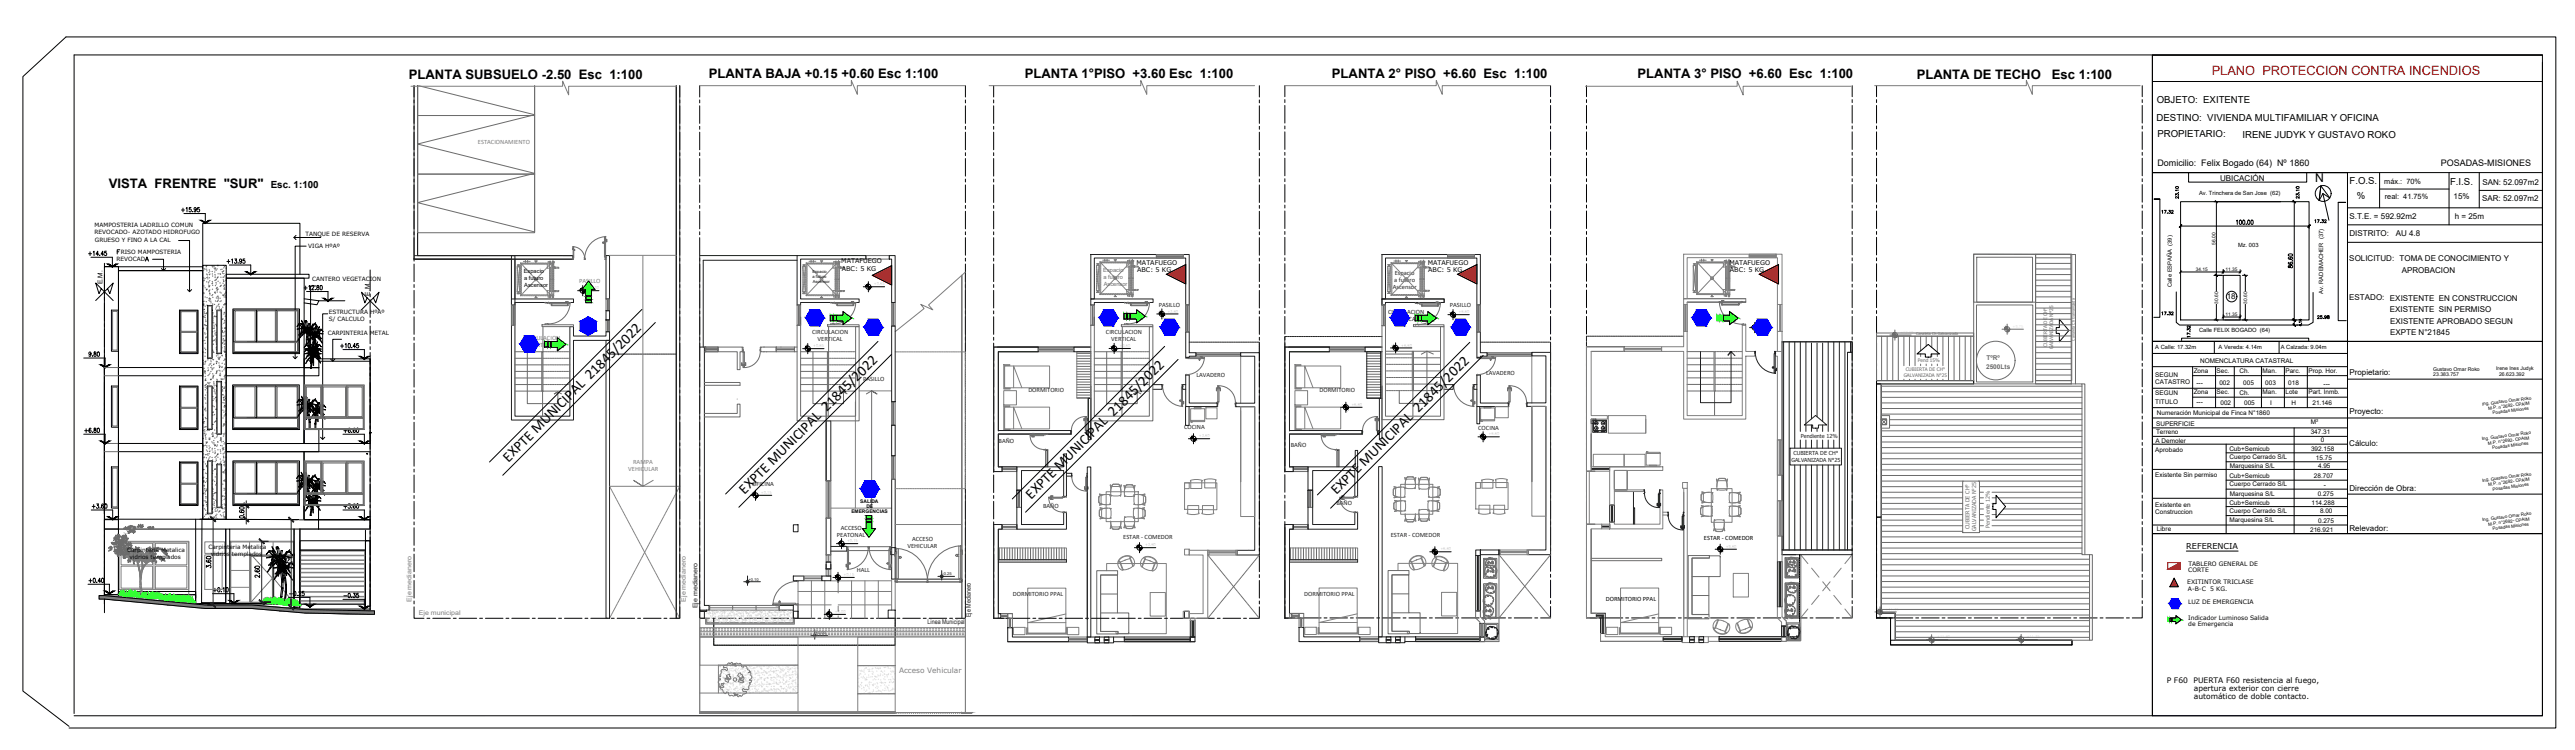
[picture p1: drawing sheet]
<svg xmlns="http://www.w3.org/2000/svg" width="1100mm" height="320mm" viewBox="0 0 1100 320" stroke-linecap="round" stroke-linejoin="round" font-family="sans-serif">
<defs><g id="words">
<g font-size="6.3">
<text x="217.2" y="197.3" transform="rotate(-45 217.2 197.3)">EXPTE MUNICIPAL 21845/2022</text>
<text x="318.1" y="211" transform="rotate(-45 318.1 211)">EXPTE MUNICIPAL 21845/2022</text>
<text x="440.5" y="213.1" transform="rotate(-45 440.5 213.1)">EXPTE MUNICIPAL 21845/2022</text>
<text x="570.9" y="211.4" transform="rotate(-45 570.9 211.4)">EXPTE MUNICIPAL 21845/2022</text>
</g>
<g font-size="5.6">
<text x="174.6" y="33.6">PLANTA SUBSUELO -2.50 Esc 1:100</text>
<text x="302.8" y="33.3">PLANTA BAJA +0.15 +0.60 Esc 1:100</text>
<text x="437.8" y="33.4">PLANTA 1°PISO +3.60 Esc 1:100</text>
<text x="568.9" y="33.3">PLANTA 2° PISO +6.60 Esc 1:100</text>
<text x="699.5" y="33.3">PLANTA 3° PISO +6.60 Esc 1:100</text>
<text x="818.7" y="33.5">PLANTA DE TECHO</text>
<text x="876.5" y="33.5">Esc 1:100</text>
<text x="46.5" y="80.3">VISTA FRENTRE &quot;SUR&quot;</text>
</g>
<text font-size="5.5" fill="#f00" x="944.8" y="32.1">PLANO PROTECCION CONTRA INCENDIOS</text>
<text font-size="5.2" x="989" y="77.7">N</text>
<text font-size="4.2" x="115.6" y="80.1">Esc. 1:100</text>
<g font-size="4.1">
<text x="921.3" y="43.7">OBJETO: EXITENTE</text>
<text x="921.2" y="51.6">DESTINO: VIVIENDA MULTIFAMILIAR Y OFICINA</text>
<text x="921.6" y="58.3">PROPIETARIO:</text>
<text x="957.9" y="58.7">IRENE JUDYK Y GUSTAVO ROKO</text>
<text x="1003.6" y="78.6">F.O.S.</text>
<text x="1046.6" y="78.8">F.I.S.</text>
<text x="1006.7" y="84.7">%</text>
</g>
<g font-size="3.8">
<text x="921.6" y="70.8">Domicilio: Felix Bogado (64) Nº 1860</text>
<text x="1042.7" y="70.8">POSADAS-MISIONES</text>
</g>
<text font-size="3.5" x="933.9" y="234.4">REFERENCIA</text>
<g font-size="3.4">
<text x="948.4" y="77.2">UBICACIÓN</text>
<text x="1060.4" y="78.9">SAN: 52.097m2</text>
<text x="1048.1" y="85.1">15%</text>
<text x="1060.3" y="85.9">SAR: 52.097m2</text>
<text x="1003.6" y="93.5">S.T.E. = 592.92m2</text>
<text x="1048.7" y="93.6">h = 25m</text>
<text x="1003.6" y="100.8">DISTRITO:</text>
<text x="1023.4" y="100.8">AU 4.8</text>
<text x="1003.6" y="111.3">SOLICITUD: TOMA DE CONOCIMIENTO Y</text>
<text x="1026" y="116.5">APROBACION</text>
<text x="951.2" y="127.7">18</text>
<text x="1003.6" y="128.1">ESTADO: EXISTENTE EN CONSTRUCCION</text>
<text x="1020.9" y="133.3">EXISTENTE SIN PERMISO</text>
<text x="1021" y="138.4">EXISTENTE APROBADO SEGUN</text>
<text x="1021" y="142.9">EXPTE N°21845</text>
<text x="1003.6" y="159.9">Propietario:</text>
<text x="1003.6" y="176.6">Proyecto:</text>
<text x="1003.5" y="190.3">Cálculo:</text>
<text x="1003.6" y="209.3">Dirección de Obra:</text>
<text x="1003.6" y="226.4">Relevador:</text>
</g>
<text font-size="3.2" fill="#808080" x="384" y="287.2">Acceso Vehicular</text>
<g font-size="3.2">
<text x="925.6" y="291.3">P F60</text>
<text x="937" y="291.4">PUERTA F60 resistencia al fuego,</text>
<text x="937.1" y="294.7">apertura exterior con cierre</text>
<text x="937.1" y="298.2">automático de doble contacto.</text>
</g>
<g font-size="3.1">
<text x="1018.5" y="78.6">máx.: 70%</text>
<text x="1018.7" y="84.9">real: 41.75%</text>
</g>
<g font-size="2.8" fill="#7d7d7d">
<text x="204.2" y="61.6">ESTACIONAMIENTO</text>
<text x="247.4" y="120.9">PASILLO</text>
<text x="224" y="145.1">CIRCULACION</text>
<text x="226.3" y="148.1">VERTICAL</text>
<text x="268.4" y="201">VEHICULAR</text>
<text x="270.4" y="198.1">RAMPA</text>
<text x="175.8" y="256.7" transform="rotate(-90 175.8 256.7)">Eje medianero</text>
<text x="292.9" y="256.7" transform="rotate(-90 292.9 256.7)">Eje medianero</text>
<text x="178.9" y="262.5">Eje municipal</text>
</g>
<g font-size="2.8">
<text x="359.4" y="112.3">MATAFUEGO</text>
<text x="485.5" y="112.9">MATAFUEGO</text>
<text x="609.9" y="112.9">MATAFUEGO</text>
<text x="738.7" y="112.9">MATAFUEGO</text>
<text x="359.6" y="115.7">ABC: 5 KG</text>
<text x="485.7" y="116.3">ABC: 5 KG</text>
<text x="610.1" y="116.3">ABC: 5 KG</text>
<text x="739" y="116.3">ABC: 5 KG</text>
<text x="43.8" y="121.2" transform="rotate(-90 43.8 121.2)">E.M.</text>
<text x="158" y="126.1" transform="rotate(-90 158 126.1)">E.M.</text>
<text x="727.9" y="230.6">ESTAR - COMEDOR</text>
<text x="685.9" y="256.2">DORMITORIO PPAL</text>
</g>
<g font-size="2.8" fill="#212121">
<text x="595.8" y="117.3">Espacio</text>
<text x="595" y="123.3">Ascensor</text>
<text x="595.6" y="120.4">a futuro</text>
<text x="494.9" y="131.2">PASILLO</text>
<text x="619.3" y="131.2">PASILLO</text>
<text x="593" y="134">CIRCULACION</text>
<text x="595.3" y="136.9">VERTICAL</text>
<text x="346.9" y="142.4">CIRCULACION</text>
<text x="472.4" y="142.4">CIRCULACION</text>
<text x="349.3" y="145.4">VERTICAL</text>
<text x="474.7" y="145.4">VERTICAL</text>
<text x="511" y="160.7">LAVADERO</text>
<text x="634.8" y="160">LAVADERO</text>
<text x="368.7" y="162.4">PASILLO</text>
<text x="439.3" y="167.3">DORMITORIO</text>
<text x="563.7" y="167.3">DORMITORIO</text>
<text x="505.8" y="183.1">COCINA</text>
<text x="631.5" y="183.3">COCINA</text>
<text x="426.6" y="189.1">BAÑO</text>
<text x="551.3" y="190.5">BAÑO</text>
<text x="321.3" y="207.3">OFICINA</text>
<text x="570.9" y="215.3">BAÑO</text>
<text x="445.6" y="216.6">BAÑO</text>
<text x="359.2" y="226.2">ACCESO</text>
<text x="357.5" y="229.1">PEATONAL</text>
<text x="387.6" y="233.7">VEHICULAR</text>
<text x="389.6" y="230.7">ACCESO</text>
<text x="479.8" y="229.9">ESTAR - COMEDOR</text>
<text x="594.1" y="228.9">ESTAR - COMEDOR</text>
<text x="366" y="243.9">HALL</text>
<text x="432.7" y="254.4">DORMITORIO PPAL</text>
<text x="557.2" y="254.3">DORMITORIO PPAL</text>
<text x="297.9" y="259.5" transform="rotate(-90 297.9 259.5)">Eje medianero</text>
<text x="414.7" y="263.3" transform="rotate(-90 414.7 263.3)">Eje Medianero</text>
<text x="396.2" y="266.4">Linea Municipal</text>
</g>
<g font-size="2.8" fill="#6b6b6b">
<text x="848.5" y="153.6">TºRº</text>
<text x="848.4" y="157.4">2500Lts</text>
</g>
<g font-size="2.7">
<text x="939.8" y="154.9">NOMENCLATURA CATASTRAL</text>
<text x="920.7" y="160.6">SEGUN</text>
<text x="937.1" y="159">Zona</text>
<text x="946.9" y="159">Sec.</text>
<text x="956.7" y="159">Ch.</text>
<text x="966.5" y="159">Man.</text>
<text x="976.3" y="159">Parc.</text>
<text x="986.1" y="159">Prop. Hor.</text>
<text x="920.7" y="163.9">CATASTRO</text>
<text x="938.3" y="164.3">---</text>
<text x="948.1" y="164.3">002</text>
<text x="958.3" y="164.3">005</text>
<text x="967.7" y="164.3">003</text>
<text x="977.5" y="164.3">018</text>
<text x="992.6" y="164.7">---</text>
<text x="920.7" y="172.2">TITULO</text>
<text x="920.7" y="168.5">SEGUN</text>
<text x="937.1" y="168.2">Zona</text>
<text x="938.3" y="172.3">---</text>
<text x="946.9" y="168.2">Sec.</text>
<text x="948.5" y="172.7">002</text>
<text x="956.7" y="168.4">Ch.</text>
<text x="958.6" y="172.8">005</text>
<text x="966.5" y="168.2">Man.</text>
<text x="969.7" y="172.7">I</text>
<text x="976.3" y="168.2">Lote</text>
<text x="978.8" y="172.6">H</text>
<text x="986.1" y="168.2">Part. Inmb.</text>
<text x="987.8" y="172.7">21.146</text>
<text x="921.4" y="176.9">Numeración Municipal de Finca N°1860</text>
<text x="921" y="185.1">Terreno</text>
<text x="921.1" y="181.6">SUPERFICIE</text>
<text x="987.1" y="185">347.31</text>
<text x="987.2" y="181.1">M²</text>
<text x="920.8" y="188.9">A Demoler</text>
<text x="991.4" y="188.6">0</text>
<text x="920.7" y="192.8">Aprobado</text>
<text x="952.3" y="192.4">Cub+Semicub</text>
<text x="952.4" y="195.8">Cuerpo Cerrado S/L</text>
<text x="987.2" y="192.2">392.158</text>
<text x="989.3" y="196.2">15.75</text>
<text x="920.7" y="203.7">Existente Sin permiso</text>
<text x="952.5" y="199.6">Marquesina S/L</text>
<text x="988.4" y="203.8">28.707</text>
<text x="990.2" y="199.6">4.95</text>
<text x="952.3" y="204.1">Cub+Semicub</text>
<text x="952.4" y="207.5">Cuerpo Cerrado S/L</text>
<text x="992.7" y="207.7">-</text>
<text x="952.3" y="215.3">Cub+Semicub</text>
<text x="952.5" y="211.4">Marquesina S/L</text>
<text x="987.4" y="215.5">114.288</text>
<text x="990" y="211.6">0.275</text>
<text x="920.7" y="219.3">Construccion</text>
<text x="920.7" y="216.1">Existente en</text>
<text x="952.4" y="218.8">Cuerpo Cerrado S/L</text>
<text x="991" y="219">8.00</text>
<text x="921.4" y="226.7">Libre</text>
<text x="952.3" y="222.8">Marquesina S/L</text>
<text x="986.8" y="227">216.921</text>
<text x="990.2" y="223.1">0.275</text>
</g>
<g font-size="2.6">
<text x="934.7" y="244">CORTE</text>
<text x="934.8" y="241.3">TABLERO GENERAL DE</text>
<text x="934.3" y="249">EXITINTOR TRICLASE</text>
<text x="934.6" y="252.2">A-B-C</text>
<text x="934.7" y="257.8">LUZ DE EMERGENCIA</text>
<text x="944.1" y="252.2">5 KG.</text>
<text x="934.7" y="264.4">Indicador Luminoso Salida</text>
<text x="934.7" y="267.2">de Emergencia</text>
</g>
<g font-size="2.5">
<text x="939.4" y="83.3">Av. Trinchera de San Jose (62)</text>
<text x="40.4" y="97">MAMPOSTERIA LADRILLO COMUN</text>
<text x="40.4" y="100">REVOCADO- AZOTADO HIDROFUGO</text>
<text x="130.5" y="100.6">TANQUE DE RESERVA</text>
<text x="40.5" y="103.1">GRUESO Y FINO A LA CAL</text>
<text x="131.7" y="105.8">VIGA HºAº</text>
<text x="956" y="105.3">Mz. 003</text>
<text x="49.8" y="111.4">REVOCAD</text>
<text x="51.6" y="108.4">RISO MAMPOSTERIA</text>
<text x="133.4" y="119.8">CANTERO VEGETACION</text>
<text x="927.8" y="122.5" transform="rotate(-90 927.8 122.5)">Calle ESPAÑA (39)</text>
<text x="992.4" y="125.3" transform="rotate(-90 992.4 125.3)">Av. RADEMACHER (37)</text>
<text x="140.4" y="134">ESTRUCTURA HºAº</text>
<text x="140.5" y="137.1">S/ CALCULO</text>
<text x="140" y="142.8">CARPINTERIA METALICA</text>
<text x="939.4" y="141.5">Calle FELIX BOGADO (64)</text>
<text x="920.7" y="149">A Calle: 17.32m</text>
<text x="947.7" y="149">A Vereda: 4.14m</text>
<text x="974.3" y="148.9">A Calzada: 9.04m</text>
<text x="54.3" y="235.6">Carpinteria Metalica</text>
<text x="55.3" y="238.7">vidrios templados</text>
<text x="89" y="234.3">Carpinteria Metalica</text>
<text x="90" y="237.4">vidrios templados</text>
</g>
<g font-size="2.4">
<text x="223.7" y="116.6">Espacio</text>
<text x="223.9" y="119.5">a futuro</text>
<text x="224" y="122.4">Ascensor</text>
</g>
<g font-size="2.4" fill="#6b6b6b">
<text x="471.3" y="116.2">Espacio</text>
<text x="471.4" y="119.2">a futuro</text>
<text x="471.5" y="122.1">Ascensor</text>
</g>
<g font-size="2.3" fill="#212121">
<text x="769.2" y="186.8">Pendiente 12%</text>
<text x="765.2" y="197">GALVANIZADA N°25</text>
<text x="766.1" y="194.2">CUBIERTA DE CH°</text>
</g>
<g font-size="2.3" fill="#6b6b6b">
<text x="841.4" y="225.7" transform="rotate(-90 841.4 225.7)">CUBIERTA DE CH°</text>
<text x="844.2" y="226.6" transform="rotate(-90 844.2 226.6)">GALVANIZADA N°25</text>
<text x="850" y="225.1" transform="rotate(-90 850 225.1)">Pendiente 12%</text>
</g>
<g font-size="2.2">
<text x="1039.3" y="158.1">Gustavo Omar Roko</text>
<text x="1039.4" y="160.4">23.383.757</text>
<text x="1066.3" y="157.9">Irene Ines Judyk</text>
<text x="1067.5" y="160.2">26.623.392</text>
</g>
<g font-size="2.1">
<text x="946.5" y="104.3" transform="rotate(-90 946.5 104.3)">56.00</text>
<text x="938" y="115.7">34.15</text>
<text x="950.7" y="115.7">11.35</text>
<text x="947.5" y="129.6" transform="rotate(-90 947.5 129.6)">30.60</text>
<text x="959.9" y="129.6" transform="rotate(-90 959.9 129.6)">30.60</text>
<text x="950.7" y="134.9">11.35</text>
<text x="367.5" y="214.8">SALIDA</text>
<text x="363.7" y="219">EMERGENCIAS</text>
<text x="370.1" y="216.9">DE</text>
</g>
<g font-size="2.1" fill="#6b6b6b">
<text x="874.5" y="148.2" transform="rotate(-90 874.5 148.2)">CUBIERTA DE CH°</text>
<text x="877" y="149" transform="rotate(-90 877 149)">GALVANIZADA N°25</text>
<text x="819.3" y="154.5">Pend 15%</text>
<text x="813.2" y="161">GALVANIZADA N°25</text>
<text x="814" y="158.5">CUBIERTA DE CH°</text>
</g>
<g font-size="1.9">
<text x="1060.4" y="173.1" transform="rotate(-7 1060.4 173.1)">Ing. Gustavo Omar Roko</text>
<text x="1063" y="174.9" transform="rotate(-7 1063 174.9)">M.P. n°2692- CPAIM</text>
<text x="1064.9" y="176.8" transform="rotate(-7 1064.9 176.8)">Posadas Misiones</text>
<text x="1060.3" y="187.9" transform="rotate(-7 1060.3 187.9)">Ing. Gustavo Omar Roko</text>
<text x="1062.9" y="189.7" transform="rotate(-7 1062.9 189.7)">M.P. n°2692- CPAIM</text>
<text x="1064.8" y="191.7" transform="rotate(-7 1064.8 191.7)">Posadas Misiones</text>
<text x="1060.4" y="205.5" transform="rotate(-7 1060.4 205.5)">Ing. Gustavo Omar Roko</text>
<text x="1063" y="207.4" transform="rotate(-7 1063 207.4)">M.P. n°2692- CPAIM</text>
<text x="1064.9" y="209.3" transform="rotate(-7 1064.9 209.3)">Posadas Misiones</text>
<text x="1060.4" y="222.4" transform="rotate(-7 1060.4 222.4)">Ing. Gustavo Omar Roko</text>
<text x="1063" y="224.2" transform="rotate(-7 1063 224.2)">M.P. n°2692- CPAIM</text>
<text x="1064.9" y="226.2" transform="rotate(-7 1064.9 226.2)">Posadas Misiones</text>
</g>
<g font-size="1.7">
<text x="347" y="116.7">Espacio</text>
<text x="347.1" y="118.8">a futuro</text>
<text x="251.3" y="123.4">-2.30</text>
<text x="347.2" y="120.9">Ascensor</text>
<text x="373.3" y="121.7">+0.65</text>
<text x="498.7" y="133.3">+3.60</text>
<text x="751.9" y="139.2">+9.60</text>
<text x="478.3" y="148.1">+3.60</text>
<text x="598.5" y="147.8">+6.60</text>
<text x="577.3" y="173.2">+6.60</text>
<text x="325.1" y="210.7">+0.15</text>
<text x="737.2" y="233.7">+9.60</text>
<text x="356.6" y="261.5">+0.00</text>
</g>
<g font-size="1.7" fill="#6b6b6b">
<text x="811.8" y="142.4">+12.40</text>
<text x="818.5" y="143.1">Canaleta Ch Galvanizada</text>
<text x="859.7" y="139.8">+9.75</text>
<text x="886.3" y="145.3" transform="rotate(-90 886.3 145.3)">Canaleta Ch Galvanizada</text>
<text x="805.4" y="260.5">+11.45</text>
<text x="827.5" y="272.3">+11.60</text>
<text x="865.7" y="272.2">+11.35</text>
</g>
<g font-size="1.7" fill="#212121">
<text x="402.6" y="245.4">-0.25</text>
<text x="319.7" y="247.7">+0.10</text>
<text x="348.4" y="270.7">+0.00</text>
</g>
</g></defs>
<!-- layer: 1-Marco -->
<g fill="none" stroke="#000" stroke-width=".43">
<path d="M1086 23.5h-166.5v50.1h166.5M919.5 73.6h83.3v72.1h-83.3M919.5 73.6h83.3v72.1h-83.3zM1016.5 73.6v15.1M1046.2 73.6v22.3M1059.1 73.6v15.1M1002.8 89v138.7M1002.8 88.7h83.2M1002.8 95.9h83.2M1016.5 80.7h29.7M1059.1 81.2h26.9M1002.8 103.4h83.2"/>
<path d="M919.5 145.7h166.5h-166.5v82h166.5h-166.5v77.6M919.5 156.4h83.3M919.5 150.8h83.3M936.6 156.4v17.5M945.9 145.7v5.1M946.4 156.4v17.5M954.4 156.4v17.5M966 156.4v17.5M973.6 145.7v5.1M975.8 156.4v17.5M985.6 156.4v17.5M919.5 178.3h166.5"/>
<path d="M919.5 173.9h83.3M919.5 165.6h83.3M936.6 160.3h66.2M936.6 169.4h66.2M1002.8 161.8h83.2M919.4 186.2h83.3M919.5 182.5h83.3M919.5 189.5h83.3M950.9 193.2h135M950.9 197h51.7M950.9 189.5v38.2M980 182.5v45.2"/>
<path d="M919.5 200.3h83.4M919.5 212.6h83.3M950.9 216.1h51.9M950.9 220h51.9M950.9 208.7h51.7M950.9 204.8h51.7M1002.8 210.8h83.2M919.5 224h83.3"/>
</g>
<!-- layer: DETALLE MANZANA -->
<path d="M934.9 73.7v4h50.5v-4M922.6 84.9h-2.4h2.4v50.5h-2.6M931.5 86h54.9v50.5h-54.9zM998.8 86.3h3.2h-3.2v50.5h3.4M931.9 145.3v-1h54.3v1" fill="none" stroke="#000" stroke-width=".43"/>
<!-- layer: 1-Marco Texto -->
<g fill="none" stroke="#000" stroke-width=".43">
<path d="M992.3 82.6l2.6 11.4M992.3 82.6l-1.7 3M992.3 82.6l2.8 1.8M995.2 84.4l-3.8-5.1-.8 6.3"/>
<circle cx="992.4" cy="82.5" r="3.4"/>
</g>
<!-- layer: BALANCE SUPERFICIES -->
<g fill="none" stroke="#000" stroke-width=".43">
<path d="M931.5 96.2v1.2M931.5 96.5h54.9M955.3 94.3l.4-.4v1.9M956.8 94a.91 .91 0 0 1 .9 .7 .91 .91 0 0 1-.6 1.1l-.5-.4zM958.2 94a.91 .91 0 0 1 .9 .7 .91 .91 0 0 1-.6 1.1l-.5-.4zM959.5 95.6h.1M960.3 94a.91 .91 0 0 1 1 .7 .91 .91 0 0 1-.6 1.1l-.5-.4zM961.7 94a.91 .91 0 0 1 1 .7 .91 .91 0 0 1-.6 1.1l-.5-.4zM979.1 86h1.2M980 86v50.5M986.4 96.2v1.2M977.6 113.4v.7l.3 .1a.95 .95 0 0 1 1.4-.8 .59 .59 0 0 1-.5 .9 .59 .59 0 0 1-.6-.8z"/>
<path d="M977.6 108.5a.92 .92 0 0 1 1-.4 .92 .92 0 0 1 .7 1 .93 .93 0 0 1-1.1 .3 .93 .93 0 0 1-.6-.9zM977.7 111.9l-.1 .1a.91 .91 0 0 0 .7 .9 .91 .91 0 0 0 1-.6 .52 .52 0 0 0-.7-.4 .52 .52 0 0 0-.1 .8l.2 .1M977.7 109.8l-.1 .1a.91 .91 0 0 0 .7 .9 .91 .91 0 0 0 1-.6 .52 .52 0 0 0-.7-.5 .52 .52 0 0 0-.1 .9h.2M979.2 111.3h.1M979.8 136.5h1.2"/>
</g>
<!-- layer: 0 -->
<g fill="#000" stroke="#000" stroke-width=".43">
<path d="M931.9 95.9l-.9 1.1zM931.9 95.9l-.9 1.1z"/>
<path d="M979.5 85.6l1.1 .9zM979.6 85.5l1 1z"/>
<path d="M986.8 95.9l-.9 1.1zM986.8 95.9l-.9 1.1z"/>
<path d="M979.6 136l1 .9zM979.5 136.1l1.1 .8z"/>
<path d="M979.6 138.1l1 1zM979.5 138.2l1.1 .9z"/>
<path d="M979.5 136.1l1.1 .8zM979.6 136l1 .9z"/>
</g>
<!-- layer: TXT_ANCHO_CALLE -->
<g fill="none" stroke="#000" stroke-width=".43">
<path d="M923.5 90l.3-.3v1.3M924.5 89.7h.9l-.7 1.3M925.8 90.9h.1M926.4 89.7h.7l-.4 .5a.42 .42 0 0 1 .4 .7 .42 .42 0 0 1-.8-.1M927.6 90.1l.2-.4 .5 .3-.8 1h.9M929.3 83.3v-.7l.5 .4a.42 .42 0 0 1 .7-.3 .42 .42 0 0 1-.1 .7M930.5 82.1h.1M930.6 83.8v.8l-.9-.7-.4 .2 .3 .5M930.6 81.1h-1.3l.3 .3M980.9 83.3v-.7l.4 .4a.42 .42 0 0 1 .7-.3 .42 .42 0 0 1-.1 .7M982 82.1h.1M982.1 83.8v.8l-1-.7-.2 .4 .3 .3"/>
<path d="M982.1 81.1h-1.2l.2 .3M988.8 94l.3-.3v1.3M989.9 93.7h.8l-.6 1.3M991.2 94.9h.1M991.8 93.7h.7l-.4 .5a.43 .43 0 0 1 .3 .7 .43 .43 0 0 1-.7-.1M993 94l.2-.3 .5 .3-.8 1h.9M923.5 133.3l.3-.2v1.2M924.5 133.1h.9l-.7 1.2M925.8 134.2h.1M926.4 133.1h.7l-.4 .5a.42 .42 0 0 1 .4 .6 .42 .42 0 0 1-.8-.1M927.6 133.4l.5-.3 .2 .3-.8 .9h.9M935.6 138.9v.9l-1.1-.8-.2 .5 .3 .2"/>
<path d="M990 135l.2-.3 .5 .2-.8 1h.9M991.9 134.7h-.6l-.1 .5a.45 .45 0 0 1 .7 0 .45 .45 0 0 1-.1 .7 .45 .45 0 0 1-.7-.2M992.5 135.8h.1M993.8 135.1a.4 .4 0 0 1-.6 .3 .4 .4 0 0 1-.2-.6 .4 .4 0 0 1 .7 0l-.1 1.1-.6-.1M994.3 134.7v.4l.7 .4a.42 .42 0 0 1-.4 .5 .42 .42 0 0 1-.4-.5l.8-.5zM934.3 140.9v-.7l.5 .4a.42 .42 0 0 1 .7-.3 .42 .42 0 0 1-.2 .7M935.5 141.5h.1M935.6 143.5h-1.3l.2 .4M935.6 142.6l-1.3-.6v.8"/>
<circle cx="929.9" cy="80" r=".58"/>
<circle cx="981.4" cy="80" r=".58"/>
</g>
<!-- layer: Laminas -->
<g fill="none" stroke="#000" stroke-width=".43">
<path d="M945.8 86h28.4M946.8 86v38.2M372.6 117.5l8.3-4.2v8.3zM498.3 117l8.2-4.1v8.2zM622.6 117l8.3-4.1v8.2zM751.5 117l8.2-4.1v8.2zM931.5 116h25.4M945.8 117.5h3.5M949.7 115v1.5M956.9 115v1.5M957.9 117.5h2.2M959.1 117.5v6.7"/>
<path d="M945.8 136.5h1.8M946.8 129.8v6.7M949.7 134.3v1.2M949.7 135.2h7.2M956.9 134.3v1.2M957.9 136.5h2.2M959.1 129.8v6.7M928.7 246.7l1.8 3.6h-3.6z"/>
</g>
<!-- layer: 0 -->
<g fill="none" stroke="#000" stroke-width=".43">
<path d="M946.3 85.6l1 .9M44.6 112.3v1.4M65.2 110.6h4.7v4.9M69 114.6l.9 .9 .9-.9M76.3 102.6h4.7v21.8M126.4 100.4l-.9 .9 .9 .9M130.8 105h-4.7v48M137 101.3h-11.5M932 115.5l-1 1M946.3 117l1 1M950.2 115.5l-1 1M957.4 115.5l-1 1"/>
<path d="M958.7 117l.9 1M80.1 123.5l.9 .9 .9-.9M134.8 122h-2.1v32.4M140 133.9h-2.2v53.5M946.3 136l1 1M949.7 136.5v-19h7.2v19h-6.6M950.2 134.8l-1 .9M957.4 134.8l-1 .9M958.7 136l.9 1M125.2 152.1l.9 .9 .9-.9M131.8 153.5l.9 .9 .9-.9M141.2 153.2l.9 .9 .9-.9"/>
<path d="M145.9 144.8h-3.8v9.3M136.9 186.5l.9 .9 .9-.9M44.6 219.2v-66v66M44.6 221.7v36M50.6 220.5v35M83.6 221.5v36.2h2.5l.2-36.2M128.1 221.7h30v4M361.8 233.1v2M44.6 253.7h39v2.8M44.6 254.1l39 3.6h15.1l31.4 2.1h28M50.6 252.3h33v2.8M83.6 257.2v.3h42"/>
<path d="M98.7 257.7h26.9"/>
<circle cx="953.3" cy="126.5" r="2.26"/>
</g>
<!-- layer: cotas -->
<path d="M979.1 136.5h.7M980 136.5v2.2M981 138.7h.5M982.8 138.4v.6l-.8-.4h1.2M982.8 136.1v.7l-.8-.4h1.2M983.1 138.1h.1M983.2 137.3h-1.2l.3 .3" fill="none" stroke="#000" stroke-width=".43"/>
<!-- layer: COTA -->
<g fill="none" stroke="#000" stroke-width=".43">
<path d="M28.2 15.8h1063.6v294.8h-1062.3M31.7 23.4h1054.3M919.4 23.4h166.6v282h-166.6zM919.5 34.8h166.5M1086 26.6v278.8h-1054.3M251.4 119.9l2.8 3.7h-1.6v2.6h-2.4v-2.6h-1.6zM109.5 132.3v13.6M117.9 132.3v13.6M136.2 128.3h11.1M250.2 126.6h2.4v1.1h-2.4zM250.2 128.1h2.4v1.1h-2.4zM274.2 132l-65.1 65.1"/>
<path d="M279.9 137.6l-65.1 65.2M354.6 134.5h1.1v2.4h-1.1zM356.1 134.5h1.1v2.4h-1.1zM357.5 134.5h2.6v-1.6l3.7 2.8-3.7 2.8v-1.6h-2.6zM480.1 133.7h1.1v2.4h-1.1zM481.6 133.7h1.1v2.4h-1.1zM482.9 133.7h2.6v-1.6l3.8 2.9-3.8 2.7 .1-1.6h-2.7zM604.5 134.5h1.1v2.4h-1.1zM606 134.5h1.1v2.4h-1.1zM607.3 134.5h2.6v-1.6l3.7 2.8-3.7 2.8 .1-1.6h-2.7zM736.2 134.5h2.6v-1.6l3.7 2.8-3.7 2.8v-1.6h-2.6zM929.6 124.5v13l1.4 1.2h55l2.1-1.2v-12.7"/>
<path d="M99.9 145.9h27.4v4.5h-27.4zM105.6 145.9h21.7M158.1 153.1v2.3M158.1 156.7v5M232.6 145.7h1.1v2.4h-1.1zM234.1 145.7h1.1v2.4h-1.1zM235.5 145.7h2.5v-1.6l3.8 2.8-3.8 2.8 .1-1.6h-2.6zM375 145.7l-65 65.1M380.8 151.2l-65.2 65.2M497.5 147.8l-65.1 65.1M503.2 153.3l-65.1 65.2M627.8 146.1l-65.1 65"/>
<path d="M633.6 151.6l-65.2 65.2M99.8 178.2h27.4v4.5h-27.4zM105.5 178.2h21.7M109.4 164.7v13.5M117.8 164.7v13.5M158.1 163.2v26h-22M96.6 192.7h39.5M96.6 189.2h31.5M109.5 197.1v13.6M117.9 197.1v13.6M136.2 192.7h22M99.9 210.7h27.4v4.5h-27.4z"/>
<path d="M102.4 216.4l.8-.2 1 .2a.98 .98 0 0 1-.8 1 .98 .98 0 0 1-1.1-.6zM102.6 217.8l-.2 .1a.99 .99 0 0 0 .7 1 .99 .99 0 0 0 1.1-.4 .54 .54 0 0 0-.6-.8 .54 .54 0 0 0-.3 .9l.3 .1M104.1 219.4h.1M104.2 215.6h1M105.6 210.7h21.7M370 220h2.4v1.1h-2.4zM87.1 221.5h3.9M88.2 237.6a.99 .99 0 0 1 1.2-.4 .99 .99 0 0 1 .6 1l-1.5 .2-.4-.4zM88.4 239h-.2a.99 .99 0 0 0 .7 1 .99 .99 0 0 0 1.1-.4 .54 .54 0 0 0-.5-.7 .54 .54 0 0 0-.3 .9l.3 .1M102.4 220.2l.8-.2 1 .2a.98 .98 0 0 1-.8 1 .98 .98 0 0 1-1.1-.6zM105.2 221.6h1M111.8 230.9h2.8"/>
<path d="M121.5 238.1v.8l.8 .1a.6 .6 0 0 1 .1-.9 .6 .6 0 0 1 .8 .1 .6 .6 0 0 1-.1 .9M124.4 221.7h2.7M136.1 221.7h22v4h-22zM370 222.9h2.4v2.6h1.6l-2.8 3.7-2.8-3.7 1.6 .1zM370 221.5h2.4v1.1h-2.4zM42.3 254.1l45.3 4h20l22.6 1.9 29.8 .6v1.5l-29.8-.6-22.6-1.9h-20l-45.3-4zM88.1 242.1v-.8l.8 .4a.59 .59 0 0 1 .9-.5 .59 .59 0 0 1 0 1M88.6 258.1h2.4M89.9 240.6h.1M109 241.7l1-.2 .9 .4a1.12 1.12 0 0 1-2 0zM109.2 243.1l-.2 .1a.99 .99 0 0 0 .7 1 .99 .99 0 0 0 1.1-.4 .54 .54 0 0 0-.6-.8 .54 .54 0 0 0-.3 .9l.3 .1M110.7 244.7h.1"/>
<path d="M110.9 245.3v1.1l-1.6-1-.4 .6 .5 .3M111.8 256.9h3.9M121.5 242.7v-.8l.7 .4a.59 .59 0 0 1 .9-.5 .59 .59 0 0 1 0 1.1M123.3 241.2h.1M123.5 240.3l-2-.8v1.1M124.4 259.1h2.7M630.4 260.6h2M926.9 263.6h.7v1.6h-.7zM927.9 263.6h1.6v-1l2.3 1.8-2.3 1.7v-.9h-1.6z"/>
</g>
<!-- layer: CONEXION INCENDIO -->
<g fill="#f00" stroke="#f00" stroke-width=".43">
<path d="M928.7 246.7l1.8 3.6h-3.6z"/>
<path d="M926 242.9l5.4-2.9v2.9z"/>
<path d="M372.6 117.5l8.3-4.2v8.3z"/>
<path d="M498.3 117l8.2-4.1v8.2z"/>
<path d="M622.6 117l8.3-4.1v8.2z"/>
<path d="M751.5 117l8.2-4.1v8.2z"/>
</g>
<!-- layer: TEXTO INCENDIO -->
<path d="M933.9 235.1h22.2" fill="none" stroke="#000" stroke-width=".43"/>
<!-- layer: LUCES EMERGENCIA -->
<g fill="#00f" stroke="#00f" stroke-width=".43">
<path d="M247.8 137.1l3.5-2 3.4 2z"/>
<path d="M247.8 137.1h6.9v4z"/>
<path d="M927.8 255.4l3.8 2.1-1.3-2.1zM927.8 255.4l3.8 2.1h-5z"/>
<path d="M926.6 257.5l3.7 2.2 1.3-2.2zM926.6 257.5l3.7 2.2h-2.5z"/>
<path d="M369.6 205.1l6 3.5-2-3.5zM369.6 205.1l6 3.5h-8z"/>
<path d="M367.6 208.6l6 3.4 2-3.4zM367.6 208.6l6 3.4h-4z"/>
<path d="M346.1 132.1l6 3.5-2-3.5zM346.1 132.1l6 3.5h-7.9z"/>
<path d="M344.2 135.6l5.9 3.4 2-3.4zM344.2 135.6l5.9 3.4h-4z"/>
<path d="M247.8 137.1v4h6.9zM247.8 141.1h6.9l-3.4 2z"/>
<path d="M224.1 143.3l6 3.5-2-3.5zM224.1 143.3l6 3.5h-8z"/>
<path d="M222.1 146.8l6 3.4 2-3.4zM222.1 146.8l6 3.4h-4z"/>
<path d="M596 132.1l5.9 3.5-1.9-3.5zM596 132.1l5.9 3.5h-7.9z"/>
<path d="M594 135.6l6 3.4 1.9-3.4zM594 135.6l6 3.4h-4z"/>
<path d="M471.6 132.1l6 3.5-2-3.5zM471.6 132.1l6 3.5h-8z"/>
<path d="M469.6 135.6l6 3.4 2-3.4zM469.6 135.6l6 3.4h-4z"/>
<path d="M497.7 136.2l6 3.4-2-3.4zM497.7 136.2l6 3.4h-8z"/>
<path d="M495.7 139.6l6 3.5 2-3.5zM495.7 139.6l6 3.5h-4z"/>
<path d="M371.1 136.2l6 3.4-2-3.4zM371.1 136.2l6 3.4h-8z"/>
<path d="M369.1 139.6l6 3.5 2-3.5zM369.1 139.6l6 3.5h-4z"/>
<path d="M622 136.2l6 3.4-2-3.4zM622 136.2l6 3.4h-8z"/>
<path d="M620 139.6l6 3.5 2-3.5zM620 139.6l6 3.5h-4z"/>
<path d="M724.8 132.1l6 3.5-2-3.5zM724.8 132.1l6 3.5h-7.9z"/>
<path d="M722.9 135.6l5.9 3.4 2-3.4zM722.9 135.6l5.9 3.4h-4z"/>
<path d="M750.9 136.2l5.9 3.4-1.9-3.4zM750.9 136.2l5.9 3.4h-7.9z"/>
<path d="M748.9 139.6l6 3.5 1.9-3.5zM748.9 139.6l6 3.5h-4z"/>
</g>
<path d="M247.8 137.1l3.5-2 3.4 2v4l-3.4 2-3.5-2zM346.1 132.1h4l2 3.5-2 3.4h-4l-1.9-3.4zM371.1 136.2h4l2 3.4-2 3.5h-4l-2-3.5zM471.6 132.1h4l2 3.5-2 3.4h-4l-2-3.4zM497.7 136.2h4l2 3.4-2 3.5h-4l-2-3.5zM596 132.1h4l1.9 3.5-1.9 3.4h-4l-2-3.4zM622 136.2h4l2 3.4-2 3.5h-4l-2-3.5zM724.8 132.1h4l2 3.5-2 3.4h-4l-1.9-3.4zM750.9 136.2h4l1.9 3.4-1.9 3.5h-4l-2-3.5zM224.1 143.3h4l2 3.5-2 3.4h-4l-2-3.4zM369.6 205.1h4l2 3.5-2 3.4h-4l-2-3.4zM927.8 255.4h2.5l1.3 2.1-1.3 2.2h-2.5l-1.2-2.2z" fill="none" stroke="#00f" stroke-width=".43"/>
<!-- layer: CONEXION INCENDIO -->
<path d="M926 240h5.4v2.9h-5.4zM931.4 240l-5.4 2.9" fill="none" stroke="#f00" stroke-width=".43"/>
<!-- layer: CART SALIDA EMERG -->
<g fill="#0f0" stroke="#0f0" stroke-width=".43">
<path d="M929.5 262.7l1.3 .9h-1.3z"/>
<path d="M929.5 265.2h1.3z"/>
<path d="M368.5 225.6h5.4l-2.7 3.6z"/>
<path d="M360.2 133l2 1.5h-2z"/>
<path d="M360.2 136.9h2.1z"/>
<path d="M251.4 120l2.7 3.6h-5.4z"/>
<path d="M238.2 144.2l2 1.5h-2z"/>
<path d="M238.2 148.1h2z"/>
<path d="M610.1 133l2 1.5h-2z"/>
<path d="M610.1 136.9h2z"/>
<path d="M485.6 132.2l1.9 1.5h-1.9z"/>
<path d="M485.6 136.1h2z"/>
<path d="M738.9 133l2 1.5h-2z"/>
<path d="M738.9 136.9h2.1z"/>
<path d="M929.5 263.6l1.3 .1zM929.5 263.6l1.3 .1z"/>
<path d="M927.9 263.6l1.6 .1zM927.9 263.6l1.6 .1z"/>
<path d="M929.5 263.7l2.3 .7-1-.7zM929.5 263.7l2.3 .7h-2.3z"/>
<path d="M927.9 263.7l1.6 .7v-.7zM927.9 263.7l1.6 .7h-1.6z"/>
<path d="M929.5 264.4l1.3 .8 1-.8zM929.5 264.4l1.3 .8h-1.3z"/>
<path d="M927.9 264.4l1.6 .8v-.8zM927.9 264.4l1.6 .8h-1.6z"/>
<path d="M929.5 265.2h1.2zM929.5 265.2h1.2l-1.2 .9z"/>
<path d="M927 263.7l.6 1.5v-1.5zM927 263.7l.6 1.5h-.6z"/>
<path d="M926 263.7l.7 1.5v-1.5zM926 263.7l.7 1.5h-.7z"/>
<path d="M370 220l2.4 1.1v-1.1zM370 220l2.4 1.1h-2.4z"/>
<path d="M370 221.5l2.4 1v-1zM370 221.5l2.4 1h-2.4z"/>
<path d="M370 223l2.4 2.6v-2.6zM370 223l2.4 2.6h-2.4z"/>
<path d="M360.2 134.5h2zM360.2 134.5h2z"/>
<path d="M360.2 134.5l3.6 1.2-1.6-1.2zM360.2 134.5l3.6 1.2h-3.6z"/>
<path d="M357.6 134.5l2.6 1.2v-1.2zM357.6 134.5l2.6 1.2h-2.6z"/>
<path d="M360.2 135.7l2.1 1.2 1.5-1.2zM360.2 135.7l2.1 1.2h-2.1z"/>
<path d="M357.6 135.7l2.6 1.2v-1.2zM357.6 135.7l2.6 1.2h-2.6z"/>
<path d="M356.2 134.5l1 2.4v-2.4zM356.2 134.5l1 2.4h-1z"/>
<path d="M354.7 134.5l1 2.4v-2.4zM354.7 134.5l1 2.4h-1z"/>
<path d="M360.2 136.9h2zM360.2 136.9h2l-2 1.5z"/>
<path d="M357.6 136.9h2.6zM357.6 136.9h2.6z"/>
<path d="M250.2 123.6l2.4 2.6v-2.6zM250.2 123.6l2.4 2.6h-2.4z"/>
<path d="M250.2 126.6l2.4 1v-1zM250.2 126.6l2.4 1h-2.4z"/>
<path d="M250.2 128.1l2.4 1v-1zM250.2 128.1l2.4 1h-2.4z"/>
<path d="M238.2 145.7h2zM238.2 145.7h2z"/>
<path d="M238.2 145.7l3.6 1.2-1.6-1.2zM238.2 145.7l3.6 1.2h-3.6z"/>
<path d="M235.6 145.7l2.6 1.2v-1.2zM235.6 145.7l2.6 1.2h-2.6z"/>
<path d="M238.2 146.9l2 1.2 1.6-1.2zM238.2 146.9l2 1.2h-2z"/>
<path d="M235.6 146.9l2.6 1.2v-1.2zM235.6 146.9l2.6 1.2h-2.6z"/>
<path d="M234.1 145.7l1 2.4v-2.4zM234.1 145.7l1 2.4h-1z"/>
<path d="M232.7 145.7l1 2.4v-2.4zM232.7 145.7l1 2.4h-1z"/>
<path d="M238.2 148.1h2zM238.2 148.1h2l-2 1.5z"/>
<path d="M235.6 148.1h2.6zM235.6 148.1h2.6z"/>
<path d="M610.1 134.5h2zM610.1 134.5h2z"/>
<path d="M610.1 134.5l3.6 1.2-1.6-1.2zM610.1 134.5l3.6 1.2h-3.6z"/>
<path d="M607.5 134.5l2.6 1.2v-1.2zM607.5 134.5l2.6 1.2h-2.6z"/>
<path d="M610.1 135.7l2 1.2 1.6-1.2zM610.1 135.7l2 1.2h-2z"/>
<path d="M607.5 135.7l2.6 1.2v-1.2zM607.5 135.7l2.6 1.2h-2.6z"/>
<path d="M606 134.5l1 2.4v-2.4zM606 134.5l1 2.4h-1z"/>
<path d="M604.5 134.5l1.1 2.4v-2.4zM604.5 134.5l1.1 2.4h-1.1z"/>
<path d="M610.1 136.9h2zM610.1 136.9h2l-2 1.5z"/>
<path d="M607.5 136.9h2.6zM607.5 136.9h2.6z"/>
<path d="M485.6 133.7h1.9zM485.6 133.7h1.9z"/>
<path d="M485.6 133.7l3.5 1.2-1.6-1.2zM485.6 133.7l3.5 1.2h-3.5z"/>
<path d="M482.9 133.7l2.7 1.2v-1.2zM482.9 133.7l2.7 1.2h-2.7z"/>
<path d="M485.6 134.9l2 1.2 1.5-1.2zM485.6 134.9l2 1.2h-2z"/>
<path d="M482.9 134.9l2.7 1.2v-1.2zM482.9 134.9l2.7 1.2h-2.7z"/>
<path d="M481.5 133.7l1 2.4v-2.4zM481.5 133.7l1 2.4h-1z"/>
<path d="M480 133.7l1 2.4v-2.4zM480 133.7l1 2.4h-1z"/>
<path d="M485.6 136.1h1.9zM485.6 136.1h1.9l-1.9 1.5z"/>
<path d="M482.9 136.1h2.7zM482.9 136.1h2.7z"/>
<path d="M738.9 134.5h2zM738.9 134.5h2z"/>
<path d="M738.9 134.5l3.6 1.2-1.6-1.2zM738.9 134.5l3.6 1.2h-3.6z"/>
<path d="M736.3 134.5l2.6 1.2v-1.2zM736.3 134.5l2.6 1.2h-2.6z"/>
<path d="M738.9 135.7l2.1 1.2 1.5-1.2zM738.9 135.7l2.1 1.2h-2.1z"/>
<path d="M736.3 135.7l2.6 1.2v-1.2zM736.3 135.7l2.6 1.2h-2.6z"/>
<path d="M734.9 134.5l1 2.4v-2.4zM734.9 134.5l1 2.4h-1z"/>
<path d="M733.4 134.5l1 2.4v-2.4zM733.4 134.5l1 2.4h-1z"/>
<path d="M738.9 136.9h2zM738.9 136.9h2l-2 1.5z"/>
<path d="M736.3 136.9h2.6zM736.3 136.9h2.6z"/>
</g>
<!-- layer: Muro -->
<g fill="none" stroke="#212121" stroke-width=".43">
<path d="M176.9 36.6v74h43.1M178.4 36.6v72.5h66.4v1.5h-67.9M288.9 36.6v227.2h1.5v-227.2M176.9 109.1h43.1v68.5h23.4v-38.3h1.6v4.1h13.9v-1.9h1.5v3.7h-15.4v34h-26.5v-68.6h-41.6zM340.5 109h29.4v1.5h-27.9v17h25v1.5h-25v1.2h-1.5zM379.9 109h2.5v20h-1.5v-18.5h-1zM466 108.6h42v21.4h-1.5v-19.9h-39v17.4h-1.5zM590.3 108.6h42.1v21.4h-1.5v-19.9h-39.1v17.4h-1.5zM218.5 127.5h26.5v1.5h-25v1.2h-1.5zM218.5 127.5v-18.5l26.3 .1v1.5h-24.8v16.9M380.9 139.1h1.5v32.3h-1.5zM466 127.5h26.6v1.5h-25.1v1.2h-1.5z"/>
<path d="M590.3 127.5h26.6v1.5h-25.1v1h-1.5zM719.2 127.4h26.5M720.7 128.9h25M298.9 148.1h2v110.2h2.1v2h-4.1zM300.9 148.1h.5v2h-.5M424.5 148.1h19v2h-17v33.6h31v1.5h-31v14h1.6v2h-3.6zM424.5 148.1h41.5h-7.3v2h7.3M424.5 148.1v53.3M426.5 150.1v33.8M426.5 150.1h17M506.5 160h1.5v12h11.9v1.4h-13.4zM506.5 141.6h1.5v8.9h2.9v1.5h-2.9v.5h-1.5z"/>
<path d="M529.9 150.5h8.1v86.3h-9.5v-2h7.5v-61.3h-8.1v-1.5h8.1v-20h-6.1zM548.8 148.1h19.1v2h-17.1v33.6h31v1.5h-31v14h1.6v2h-3.6zM548.8 148.1h41.5h-7.2v2h7.2h-.5v19.9h.5M548.8 148.1v53.3M550.8 150.1h17.1M550.8 150.1v33.8M583.8 150.1h6v19.9h-6zM630.9 160h1.5v12h11.9v1.4h-13.4zM630.9 141.6h1.5v8.9h2.9v1.5h-2.9v.5h-1.5zM654.3 150.3h8.1v86.3h-9.5v-2h7.5v-61.2h-8.1v-1.5h8.1v-20.1h-6.1zM679.7 149.9h14.1M693.8 147.9h-16.1v53.3"/>
<path d="M352.9 179.6h2v25.5h-2zM352.9 171.4v33.7M464.9 170h1.1v17.6h-1.1zM464.9 170v17.6M466 164.7v22.9M492.5 164.1h3.9v2h-3.9M506.4 173.5v8h1.5v-8M506.5 164.1h-1.3v2h1.3M590.3 164.7v22.5h-1.1v-17.2M616.8 164.1h4v2h-4M630.9 164.1h-1.3v2h1.3M630.9 173.4v7.4h1.2v-7.4"/>
<path d="M380.9 181.4h1.5v13h-1.5zM426.5 183.7h30.7M434.4 199.2h20v-5.5h1.2v18.1h-1.2v-11h-18v8.4h-2zM446.8 199.2v-7.2h.8v7.2M457.2 185.2h-30.7v14h7.9M457.5 183.7v1.5M464.3 183.9v1.5h.6M464.5 199.2h1.4l.1 72.6h-1.6zM464.9 183.7h-.6v1.5M550.8 183.7h30.7M558.7 199.2h20.2v-7h1v19.6h-1.2v-11h-18v8.4h-2zM571.1 199.2v-7.2h.8v7.2"/>
<path d="M581.5 185.2h-30.7v14h7.9M581.8 183.7v1.5M588.6 183.9v1.5h.6M588.9 199.1h1.5v72.6h-1.5zM589.2 183.7h-.6v1.5M679.7 185v14M380.9 204.5h1.5v42.6h-1.5zM424.5 201.2h3.6M434.4 209.2h2v14.6h18v-5.1h1.2v7.1h-21.2zM455.6 201.9h2.2v1.2h-2.2M464.5 210.2v54.2M548.8 201.2h3.6"/>
<path d="M558.7 209.2h2v14.6h18v-5.1h1.2v7.1h-21.2zM677.7 201h3.6M338.9 223.9h2v3h-2zM352.9 239.8h2v2.9h-2zM352.9 221.1v15.6M354.9 221.1v15.6M355 233.1h6.8v2h-6.8M380.4 233.6h2v3h-2zM424.5 223.8h3.6v2h-1.6v36h1v2h-3zM424.5 223.9v39.9M424.5 223.8h3.6M426.5 225.9v35.9"/>
<path d="M548.8 223.8h3.6v2h-1.6M548.8 223.8h3.6v2h-1.6v36h1v2h-3zM548.8 223.9v39.9M550.8 225.9v35.9M677.7 223.7v39.9M677.7 223.6h3.6M679.7 225.7v35.9h6M687.6 223.6v2M759.2 239.6v19.3M761.2 239.6v19.3M333 258.3h5.9M338.9 257.9h2v5.9h-2z"/>
<path d="M338.9 245.8h4.5v2h-4.5zM351 245.8h3.9v2h-3.9zM352.9 240.8v2M354.9 240.8v2M298.9 260.8h2v3h-2zM298.9 260.3v.5h3v-.5v.5h-3zM333 260.3h5.9M338.9 260.8h2v3h-2zM379.4 260.3h3v3.5h-3zM430.5 267.8h2v4h23.9v2h-25.9zM464.5 273.8h-34M467.7 271.8h2v2.5h-2z"/>
<path d="M467.7 273h2M467.7 272.9h2M467.7 273.2h2M471.7 271.8h2v2.5h-2zM471.7 273h2M473.7 272.8l-2 .1M473.7 273.2h-2M475.7 271.8v2.5h-11.3v-2.5M475.7 273.8h34.8M480.3 271.8v2h28.2v-2h-44.1M480.3 272.8h28.2M480.3 272.6h28.2"/>
<path d="M480.3 273h28.2M506 260.8h2v3h-2zM508.5 271.8h2v2h-2zM508.5 264.7h2v7.1h-2zM509.2 264.7v7.1M509.5 264.7v7.1M509.8 264.7v7.1M510.5 271.8h-2v2M554.9 267.7h2v4h24v2h-26zM588.9 273.7h-34M592.1 271.7h2v2.5h-2zM592.1 272.8h2"/>
<path d="M592.1 273h2M592.1 273.2h2M596.1 271.7h2v2.5h-2zM596.1 273h2M598.1 272.8h-2M598.1 273.2h-2M600.1 271.7v2.5h-11.2v-2.5M600.1 273.7h34.1M604.7 271.7v2h27.5v-2h-43.3M604.7 272.7h27.5M604.7 272.5h27.5M604.7 273h27.5"/>
<path d="M632.2 271.7h2v2h-2zM632.2 266h2v5.7h-2zM634.2 271.7h-2v2M679.3 263.6h6M683.7 273.6h26.8M761 267.1h2M763 271.6h-2v2"/>
</g>
<!-- layer: carpinteria -->
<g fill="none" stroke="#6b6b6b" stroke-width=".43">
<path d="M369.9 109h10v1.5h-10zM494 108.6h11.5v1.5h-11.5zM494 109.3h11.5M494 109.2h11.5M494 109.6h11.5M618.3 108.6h11.5v1.5h-11.5zM618.3 109.3h11.5M618.3 109.2h11.5M618.3 109.6h11.5M48.1 132.8h2v16.6h-2zM77.3 133h6.7v8.3h-6.7zM88.9 130.6h1.5v22h-1.5z"/>
<path d="M92.9 132.6h1.5v18h-1.5zM100.4 132.6h8.6v12.9h-8.6zM109.8 132.6h7.8v12.9h-7.8zM118.5 132.6h8.5v12.9h-8.5zM258.9 127.5h1.5v5h-1.5zM258.9 136.5h1.5v5h-1.5zM259.5 127.5v5M259.5 136.5v5M259.6 127.5v5M259.6 136.5v5M259.9 127.5v5M259.9 136.5v5"/>
<path d="M380.9 129h1.5v10.1h-1.5zM381.3 129l.1 10.1M381.6 129v10.1M381.8 129v10.1M506.5 130h1.5v11.6h-1.5zM506.5 130v11.6M507 130v11.6M507.3 130v11.6M507.4 130v11.6M630.9 130h1.5v11.6h-1.5zM630.9 130v11.6M631.4 130v11.6"/>
<path d="M631.6 130v11.6M631.8 130v11.6M77 141.6h7.3M77.3 141.8h6.7v8.3h-6.7zM99.9 146.2h27.4v3.8h-27.4zM301.4 148.1h5.3v2h-5.3zM301.4 149.1h5.3M301.4 148.8h5.3M301.4 149.3h5.3M301.4 148.1v2M443.5 148.1h15.2v2h-15.2zM443.5 149.1h15.2"/>
<path d="M443.5 149.4h15.2M443.5 148.8h15.2M510.9 151.2h19M510.9 151h19M510.9 151.5h19M529.9 150.5v1.5h-19v-1.5h19v1.5M567.9 148.1h15.2v2h-15.2zM567.9 149.1h15.2M567.9 149.4h15.2M567.9 148.8h15.2M635.3 151.2h19M635.3 151h19"/>
<path d="M635.3 151.5h19M654.3 150.5v1.5h-19v-1.5h19v1.5M48.1 165.2h2v16.6h-2zM77 174h7.3M77.3 165.4h6.7v8.3h-6.7zM77.3 174.2h6.7v8.3h-6.7zM88.9 165h1.5v18h-1.5zM92.9 163h1.5v22h-1.5zM99.8 178.5h27.4v3.9h-27.4zM100.4 165h8.5v12.9h-8.5zM109.8 165h7.7v12.9h-7.7zM118.4 165h8.5v12.9h-8.5z"/>
<path d="M129.9 164.2h25.7v19h-25.7zM130.4 164.6h24.8v18.2l-24.8 .1zM130.4 178.5h24.8v4.3l-24.8 .1zM130.9 165.1h6.1v12.6h-6.1zM134 178.1h21.2M137.5 164.6v13.5h-7.1v-13.5h7.1v13.5M138 165.1h9.6v12.6h-9.6zM148.1 164.6v13.5h7.1v-13.5h-7.1v13.5M148.6 165.1h6.1v12.6h-6.1zM380.9 171.4h1.5v10h-1.5zM381.3 171.4l.1 10M381.6 171.4v10"/>
<path d="M381.8 171.4v10M48.1 199.7h2v16.5h-2zM77.3 197.8h6.7v8.3h-6.7zM88.9 196.9h1.5v22h-1.5zM92.9 198.3h1.5v18h-1.5zM100.4 197.4h8.6v13h-8.6zM109.8 197.4h7.8v13h-7.8zM118.5 197.4h8.5v13h-8.5zM129.9 196.6h25.7v19.1h-25.7zM130.4 197h24.8v18.3h-24.8zM130.9 197.5h6.1v12.7h-6.1zM137.5 197v13.5h-7.1v-13.5h7.1v13.5"/>
<path d="M138 197.5h9.6v12.7h-9.6zM148.1 197v13.5h7.1v-13.5h-7.1v13.5M148.6 197.5h6.1v12.7h-6.1zM380.9 194.4h1.5v10.1h-1.5zM381.3 194.4l.1 10.1M381.6 194.4v10.1M381.8 194.4v10.1M428.1 199.2h6.3v2h-6.3zM428.1 199.9h6.3M552.4 199.2h6.3v2h-6.3zM552.4 199.9h6.3M77 206.4h7.3"/>
<path d="M77.3 206.6h6.7v8.3h-6.7zM99.9 211h27.4v3.9h-27.4zM130.4 210.9h24.8v4.4h-24.8zM134 210.5h21.2M352.9 205.1h2v16h-2zM352.9 205.1h2M353.6 205.1v16M353.9 205.1v16M354.2 205.1v16M428.1 200.2h6.3M428.1 200.4h6.3M434.4 209.2h2v7.2h-2z"/>
<path d="M435.1 209.2v7.2M435.4 209.2v7.2M435.5 209.2v7.2M552.4 200.2h6.3M552.4 200.4h6.3M558.7 209.2h2v7.2h-2zM559.5 209.2v7.2M559.7 209.2v7.2M559.9 209.2v7.2M107.2 237.3h9.2v19.6h-9.2zM117 237.3h8.3v19.6h-8.3zM352.9 236.7h2v3.1h-2z"/>
<path d="M352.9 239.8h2M353.7 236.7v3.1M354.1 236.7v3.1M428.1 223.8h6.2v2h-6.2zM428.1 223.8v2h-1.6M428.1 223.8v2M428.1 224.8h6.2M428.1 224.6h6.2M428.1 225h6.2M434.3 223.8v2M552.4 223.8h6.3v2h-6.3zM552.4 224.8h6.3"/>
<path d="M552.4 224.6h6.3M552.4 225h6.3M552.4 223.8v2M558.7 223.8v2M303 258.3h30v2h-30zM303 258.3v2M303 259.3h29.7M303.2 258.3v2M313 258.3v2M323 258.3v2M332.7 258.3h.3v2h-.3zM333 258.3v2"/>
<path d="M343.4 245.8h7.6v2h-7.6zM343.4 246.6h7.6M343.4 246.9h7.6M352.9 242.7h2v3.1h-2v-3.1h2zM353.7 242.7v3.1M354.1 242.7v3.1M426.1 263.8h6M426.5 261.8h4v2h-4zM426.5 261.8h6M427.5 262.8h3M427.5 262.5h3M427.5 263h3"/>
<path d="M430.5 263.8h2v4h-2zM430.5 261.8h2v2h-2zM431.1 263.8v4M431.5 263.8v4M431.6 263.8v4M456.4 271.8h8v2h-8zM456.4 272.8h8.1M456.4 272.5h8.1M456.4 273h8.1M508.5 264.7h2M550.5 263.7h6M550.9 261.7h4v2h-4z"/>
<path d="M550.9 261.7h6M551.9 262.7h3M551.9 262.4h3M551.9 262.9h3M554.9 263.7h2v4h-2zM554.9 261.7h2v2h-2zM555.6 263.7v4M555.9 263.7v4M556.1 263.7v4M580.9 271.7h8v2h-8zM580.9 272.7h8M580.9 272.4h8"/>
<path d="M580.9 273h8"/>
</g>
<!-- layer: A_Aberturas -->
<g fill="none" stroke="#6b6b6b" stroke-width=".43">
<path d="M244.7 110.2h.2M244.8 110.2l.2 .4h-.3M244.8 110.2h.1M244.8 105.8v.3M244.8 110.1v.1M244.8 105.4v4.8M244.8 105.3h.3v4.8h-.3M244.8 105.8h.1M244.8 105.8l-.3 .1v.6l.1-.5 .2 .1M244.8 110v.2M245.1 106.5h.3M245.1 106.8h.3"/>
<path d="M245.1 105.3a5.2 5.2 0 0 1 4.7 4.9M249.5 110.1l.3-.1 .1 .7M249.5 110.6l.4 .1M249.9 110.3l-.2 .3M249.9 110.6h.1M257.6 103.3h.6M257.6 103.8h.6M258.2 101l.5-.1v9l-.5-.2zM258.2 101a9.4 9.4 0 0 0-8.4 9M258.5 109.9h.4M258.7 102h.1M258.7 102v.5"/>
<path d="M258.7 102.1h.5v1.2v-1h-.5M258.7 109.7v.4M258.9 110.1l-.4-.1v.7l.4-.1M232.9 129l-.1 .2 .9 .1 .7-.1-.1-.2M232.9 138.5l-.1-.3 .9-.1 .7 .1-.1 .3M234.2 129.1h.4v.4h8.9v-.4M234.4 128.9v.4M234.5 129.1h.1M234.5 129.1h9.1M235.4 129.5v.8h.3v-.8M235.7 129.8v.6h6.7v-.6M235.7 130.2h6.7"/>
<path d="M242.3 129.1h.1M242.4 129.5v.8h.3v-.8M242.5 129.1v-.4l-.9-.1h1.1v.5M242.8 129.1h.1M243.4 129.1h.1M243.5 129.5a9.1 9.1 0 0 1-9.1 8.7M243.6 129.1h.1M355 129l-.1 .2 .8 .1 .7-.1-.1-.2M355 138.5l-.1-.3 .8-.1 .7 .1-.1 .3M356.2 129.1h.4v.4h8.9v-.4M356.4 128.9v.4M356.5 129.1h.1"/>
<path d="M356.5 129.1h9.1M357.5 129.5v.8h.2v-.8M357.7 129.8v.6h6.7v-.6M357.7 130.2h6.7M364.3 129.1h.1M364.4 129.5v.8h.3v-.8M364.5 129.1v-.4l-.9-.1h1.1v.5M364.8 129.1h.1M365.4 129.1h.1M365.5 129.5a9.1 9.1 0 0 1-9.1 8.7M365.6 129.1h.1M480.4 129l-.1 .2 .9 .1 .7-.1-.1-.2"/>
<path d="M480.4 138.5l-.1-.3 .9-.1 .7 .1-.1 .3M481.9 128.9v.4M482 129.1h.1M482 129.1h9.1l-.1 .4h-8.9v-.4h-.4M482.9 129.5v.8h.3v-.8M483.2 129.8v.6l6.8-.1M483.2 130.2h6.7M489.8 129.1h.1M489.9 129.8l.1 .5M489.9 129.5v.8h.3v-.8M489.9 129.1v-.4l-.8-.1h1v.5M490.3 129.1h.1"/>
<path d="M490.9 129.1h.1M491 129.5a9.1 9.1 0 0 1-9.1 8.7M491.1 129.1h.1M604.7 129.2l-.1 .3 .9 .1 .6-.1-.1-.3M604.7 138.7l-.1-.3 .9-.1 .6 .1-.1 .3M606 129.3h.3M606.1 129.1v.4M606.2 129.3h.1M606.2 129.3h9.1M606.3 129.3v.5h8.9v-.5M607.2 129.8v.7h.3v-.7M607.5 130v.6h6.6v-.6"/>
<path d="M607.5 130.4h6.6M614.1 129.3h.1M614.1 129.8v.7h.3v-.7M614.2 129.3v-.4h-.9h1.1v.4M614.5 129.3h.1M615.2 129.3h-.1M615.2 129.8a9.1 9.1 0 0 1-9.1 8.6M615.3 129.3h.1M317.1 148.3l.3-.1 .1 1-.3 .8M317.1 149.9l.1 .1M317.2 150h.4M317.2 149.5l.2 .5z"/>
<path d="M317.4 155.7h-.5v-1v1.2h.5M317.4 149.8v.5M317.5 150h.5v6.8h-.5zM317.5 156.1h.1M317.5 155.5v.6M318 155.5v.6M318 155.7h.5v-1v1.2h-.5M324.8 150a6.8 6.8 0 0 1-6.8 6.8M325.1 148.3l-.3-.1-.1 1 .1 .8 .3-.1M506.7 152.5l-.1 .3 .6-.1-.1-.2M507.2 152.4v.3M507.3 152.6h.1"/>
<path d="M507.3 152.6h.2M507.4 152.6v.4h7l-.1-.4M512.2 153v.5M512.6 153v.5M513.2 152.6h.1M513.4 152.6v-.4h-.8h.9v.4M513.7 152.6h.1M514.4 153a7.6 7.6 0 0 1-7.2 6.8M514.5 152.6h-7.5M514.5 152.6h.1M631.1 152.5l-.1 .3 .5-.1v-.2M631.6 152.4v.3"/>
<path d="M631.6 152.6h.1M631.6 152.6h.3M631.7 152.6v.4h7.1v-.4M636.6 153v.5M637 153v.5M637.6 152.6h.1M637.7 152.6v-.4h-.7h.9v.4M638 152.6h.1M638.7 152.6h.1M638.8 153a7.6 7.6 0 0 1-7.3 6.8M638.9 152.6h-7.5M638.9 152.6h.1"/>
<path d="M463.5 178.5h-.4v1.1v-.9h.4M463.6 177.7h.4v5.9h-.4zM463.6 178.4v.5M463.6 177.7a5.9 5.9 0 0 0-5.9 6M464 178.4h.1M464 178.4v.5M464.1 178.5h.4v1.1v-.9h-.4M496.3 164.2l.4-.1-.1 .7-.3-.1M496.6 164.7a9 9 0 0 0 8.1 8.6M504.1 171.2h.6M504.1 170.7h.6M505 164.8h.4"/>
<path d="M505.1 172.4h.1M505.1 171.9h.1M505.2 164.6l-.1 .4h-.4v8.4l.5 .1-.1-8.6M505.2 172.1h.4v-.9v1.1h-.4M505.3 164.2l-.4-.1 .1 .7 .3-.1M506.7 160l-.1-.3 .6 .1-.1 .2M519.8 171.7l.3-.1 .2 .6-.2 1.3-.3-.1M519.9 171.6h.5M519.9 171.6l.2 .5zM520.1 165.5h-.5v1.3l.1-1.1h.4M520.1 165.3h.1M520.1 165.3v.6"/>
<path d="M520.1 165.9h.1M520.1 171.3v.5M520.2 164.6h.5v7h-.5zM520.2 165.3h.1M520.7 164.6a7 7 0 0 1 7 7M520.7 165.3v.6M520.8 165.5h.5v1.3v-1.1h-.5M528.1 171.7l-.4-.1-.1 .6 .1 1.3 .4-.1M587.9 178.5h-.5v1.1l.1-.9h.4M587.9 178.9h.1M587.9 177.7h.5v5.9h-.5zM587.9 178.4v.5"/>
<path d="M588 177.7a5.9 5.9 0 0 0-6 6M588.4 178.4h.1M588.4 178.9h.1M588.4 178.5h.5v1.1l-.1-.9h-.4M588.4 178.4v.5M620.7 164.2l.4-.1-.1 .7-.3-.1M621 164.7a9 9 0 0 0 8 8.6M628.5 171.2h.5M628.5 170.7h.5M629.3 164.8h.4M629.5 172.4h.1M629.5 171.9h.1"/>
<path d="M629.5 173.2l.1 .1M629.5 173.4h.1M629.6 164.9h.1M629.5 164.6v.4h-.5v8.4h.5M629.5 172.1h.4l.1-.9v1.1h-.5M629.6 164.9v8.5M629.7 164.2l-.4-.1 .3 .7M629.7 164.7l-.1 .1M631.1 160l-.1-.3 .5 .1v.2M644.2 171.7l.3-.1 .1 .6-.1 1.3-.3-.1M644.3 171.6h.5M644.3 171.6l.2 .5z"/>
<path d="M644.5 165.5h-.5v1.3v-1.1h.5M644.5 171.3v.5M644.6 164.6h.5v7h-.5zM644.6 165.3h.1M644.6 165.3v.6M645.1 164.6a7 7 0 0 1 7 7M645.1 165.3l.1 .6M645.1 165.9h.1M645.2 165.5h.5v1.3l-.1-1.1h-.4M652.4 171.7l-.3-.1-.1 .6 .1 1.3 .3-.1M440 185.4h5.9v.5h-5.9zM440 185.9a5.9 5.9 0 0 0 6 5.9"/>
<path d="M440.6 185.4h.1M440.6 185.9h.6M440.6 185.4h.6M440.8 185.4v-.5h1.1l-.9 .1v.4M440.8 185.9v.5h1.1l-.9-.1v-.4M441.2 185.4h.1M445.7 185.4h.4M445.9 185.2v.4M446 185.2l.4 .1zM446.1 185.1l-.1 .1M446.1 192.1l-.1-.3 .4-.1 1.2 .1-.1 .3M447.5 185.1l.1 .3-1 .1-.6-.3"/>
<path d="M457.4 183.8l.3-.1 .1 .4-.1 1.2-.3-.1M457.7 184.3h.1M463.9 183.6h.4M464.1 183.4v.4M464.1 183.7l.1 .4zM464.4 183.8l-.3-.1-.1 .4 .1 1.2 .3-.1M564.4 185.4h5.9v.5h-5.9zM564.4 185.9a5.9 5.9 0 0 0 5.9 5.9M565 185.4h.1M565 185.9h.5M565 185.4h.5M565.2 185.4v-.5h1.1l-.9 .1v.4"/>
<path d="M565.2 185.9v.5h1.1l-.9-.1v-.4M565.5 185.4h.1M570.1 185.4h.4M570.3 185.2v.4M570.4 185.2l.4 .1zM570.4 185.1l-.1 .3 .5 .1 1.1-.1-.1-.3M570.4 192.1l-.1-.3 .5-.1 1.1 .1-.1 .3M581.7 183.8l.3-.1 .1 .4-.1 1.2-.3-.1M588.2 183.6h.4M588.4 183.4v.4M588.5 183.7l.1 .4zM588.7 183.8l-.3-.1-.1 .4 .1 1.2 .3-.1"/>
<path d="M448 212.1h5.9v.5h-5.9zM448 212.6a5.9 5.9 0 0 0 6 5.9M448.6 212.1h.1M448.6 212.6h.5M448.6 212.1h.5M448.8 212.1v-.5h1.1l-.9 .1v.4M448.8 212.6v.5h1.1l-.9-.1v-.4M449.1 212.1h.1M453.7 212.1h.4M453.9 211.9v.4M454 211.9l.4 .1zM454.1 211.8l-.1 .3 .4 .1 1.2-.1-.1-.3"/>
<path d="M454.1 218.8l-.1-.3 .4-.1 1.2 .1-.1 .3M457.6 202l.3-.1 .1 1-.1 .6-.3-.1M457.9 203.5a5.9 5.9 0 0 0 5.9 6M463.7 208.5h-.4v-.9v1.1h.4M463.8 203.6h.4v5.9h-.4zM463.8 208.3v.5M464.1 203.6h.4M464.2 208.8h.1M464.2 208.3h.1M464.3 203.4v.4M464.3 208.5h.4v-.9v1.1h-.4M464.3 208.3v.5"/>
<path d="M464.3 203.1l.1 .4zM464.6 202l-.3-.1-.1 1 .3 .6M464.6 203.4l-.1 .1M572.4 212.1h5.9v.5h-5.9zM572.4 212.6a5.9 5.9 0 0 0 5.9 5.9M573 212.1h.1M573 212.6h.5M573 212.1h.5M573.2 212.1v-.5h1.1l-.9 .1v.4M573.2 212.6v.5h1.1l-.9-.1v-.4M573.5 212.1h.1M578.1 212.1h.4"/>
<path d="M578.3 211.9v.4M578.4 211.9l.4 .1zM578.4 211.8l-.1 .1M578.4 218.8l-.1-.3 .5-.1 1.1 .1-.1 .3M579.8 211.8l.1 .3-.9 .1-.7-.3M361.7 234h.4M361.8 233.3l.4-.1-.1 .7-.3-.1M361.9 234l.6 .2v8.7l-.5 .2zM361.9 233.8v.4M370.8 233.2h.6l-.1 .7h-.4zM370.9 233.9a9.4 9.4 0 0 1-8.4 9M371 233.3h.2"/>
<path d="M371 233.8l.1 .1M371.2 233.8l-.1 .1M371.3 233.9a9.4 9.4 0 0 0 8.4 9M380 234h.4M380.2 233.8v.4h-.5v8.7l.5 .2v-9M380.4 233.3l-.5-.1 .1 .7 .4-.1M383 235.7h-.7v1.7l.1-1.4h.6M383 233.9l.8 .2v12.8l-.8 .2zM383.1 235.5h.1M383.1 235.5v.7M383.8 237.4h.8M383.8 238.2h.8"/>
<path d="M408.7 237.4h.9M408.7 236.5h.9M409.6 232.9a14.9 14.9 0 0 0-13.4 14.4 13.8 13.8 0 0 0-12.4-13.3M410.3 234.4h.1M410.3 234.4v.9M410.3 232.7l-.7 .2v13.9l.7 .2M410.4 232.7h.1M410.4 234.7h.8v1.8l-.1-1.5h-.7M410.4 232.7v14.3M330.1 257.9h.1M330.1 257.9h9.9M330.2 257.9v-.6h9.7v.6"/>
<path d="M330.4 257.9h-.1M331.3 257.9h.1M331.4 257.9v.5h1.3h-1v-.5M331.8 257.9h.1M332.7 256.7v.6M333.3 256.7v.6M339.8 257.9h.5M340 257.9h.1M340.1 257.7v.4M340.1 248a10.3 10.3 0 0 0-9.9 9.3M340.2 258.1l-.1-.4 .8-.1-.1 .5M340.2 247.7l-.1 .3 .8 .2-.1-.5"/>
<path d="M361.9 241.6h-.4v-.9v1.1h.4M362 242h.1M362 241.4v.6M362.5 240.7h.5M362.5 240.1h.5M379.1 240.7h.6M379.1 240.1h.6M380.2 242h.1M380.2 241.4h.1M380.2 241.6h.4l.1-.9v1.1h-.5M382.7 247.2h.6M382.8 247.4l.5-.1 .1 1-.6-.1"/>
<path d="M383 246.9v.6M395.7 247.4l.5-.2 .2 1.1M395.7 248.1l.7 .2M396.6 247.4l-.5-.1-.1 1M396.6 248.2l-.2 .1M410.1 247.1h.6M410.4 247h.1M410.4 246.8v.6M410.6 247.4l-.5-.2-.1 1.1 .6-.2"/>
<circle cx="244.8" cy="110.2" r=".03"/>
<circle cx="245.4" cy="106.7" r=".14"/>
<circle cx="257.6" cy="103.5" r=".26"/>
<circle cx="258.7" cy="109.9" r=".04"/>
<circle cx="234.4" cy="129.1" r=".04"/>
<circle cx="356.4" cy="129.1" r=".04"/>
<circle cx="481.9" cy="129.1" r=".04"/>
<circle cx="606.2" cy="129.3" r=".04"/>
<circle cx="317.4" cy="150" r=".05"/>
<circle cx="507.2" cy="152.6" r=".04"/>
<circle cx="512.4" cy="153.4" r=".21"/>
<circle cx="631.6" cy="152.6" r=".04"/>
<circle cx="636.8" cy="153.4" r=".21"/>
<circle cx="504.1" cy="170.9" r=".25"/>
<circle cx="505.2" cy="164.8" r=".04"/>
<circle cx="520.2" cy="171.5" r=".05"/>
<circle cx="628.5" cy="170.9" r=".25"/>
<circle cx="629.6" cy="164.8" r=".04"/>
<circle cx="644.5" cy="171.5" r=".05"/>
<circle cx="445.9" cy="185.4" r=".04"/>
<circle cx="464.1" cy="183.6" r=".04"/>
<circle cx="570.3" cy="185.4" r=".04"/>
<circle cx="588.4" cy="183.6" r=".04"/>
<circle cx="453.9" cy="212.1" r=".04"/>
<circle cx="464.3" cy="203.6" r=".04"/>
<circle cx="578.3" cy="212.1" r=".04"/>
<circle cx="362" cy="234" r=".04"/>
<circle cx="380.2" cy="234" r=".04"/>
<circle cx="384.6" cy="237.8" r=".39"/>
<circle cx="408.7" cy="236.9" r=".42"/>
<circle cx="333" cy="256.7" r=".29"/>
<circle cx="340.1" cy="257.9" r=".05"/>
<circle cx="363" cy="240.4" r=".26"/>
<circle cx="379.1" cy="240.4" r=".26"/>
<circle cx="383" cy="247.2" r=".06"/>
<circle cx="410.4" cy="247.1" r=".07"/>
</g>
<!-- layer: A_Equipamiento -->
<g fill="none" stroke="#808080" stroke-width=".43">
<path d="M428.8 155.6h2.6v.4h-2.3v9.6h2.4v.4h-2.7zM429.1 156.1h19.2v9.3h-19.2zM460 150.1h6v19.9h-6zM553.1 155.6h2.6v.4h-2.2v9.6h2.4v.4h-2.8zM553.5 156.1h19.2v9.3h-19.2zM428.8 173.1h2.6v.4h-2.3v9.7h2.4v.3h-2.7zM428.8 166.7h5.4v6h-5.4zM429.1 173.7h19.2v9.3h-19.2zM433 165.4v-9.3l3.5 9.3M530 173.5h6v46.9h-6zM553.1 173.1h2.6v.4h-2.2v9.7h2.4v.3h-2.8zM553.1 166.7h5.5v6h-5.5z"/>
<path d="M553.5 173.7h19.2v9.3h-19.2zM557.4 165.4v-9.3l3.5 9.3M654.4 173.4h6v46.8h-6zM433 183v-9.3l3.5 9.3M557.4 183v-9.3l3.5 9.3M469.3 214.2l1 .8 2.6 .3M469.4 214.2a4.1 4.1 0 0 0 4.8 .7 4.4 4.4 0 0 0-.4-3.9l-1.1-.1a3.2 3.2 0 0 0-3.3 1.2v2.1M469.9 217.5l-.2 .9a1.79 1.79 0 0 0 1 2.5l-.8 .3M469.9 216.8l1 .2M469.9 216.8l1.4 .1M470.4 215.2l.1 .1M470.5 211.3v3.7"/>
<path d="M470.5 211l-.1 .1M470.7 215.1l-1 .4 1.3-.3M470.7 217.1l-.1 3.7 2.5 .4M470.7 217.1l-.3 .1M470.7 216.8v.2M471 211.1l-1.3-.3 1 .4M472.5 209.8h13.7v12.7h-13.7zM472.9 210.9l-2 .2a1.59 1.59 0 0 0-1.6 2.2v.9M473.1 216.8l-2.4 .3M474 211.1h.4l-.3 .1M474.1 215.1h.3l-.4 .1M474.2 216.9h.4l-.2 .2"/>
<path d="M474.6 211.2v.4l.1-.2M474.6 207.7h-.1M474.7 207.9l-.4-1 .3 1.3M474.8 207.7h3.7M475.2 206.9l.8-.3a1.77 1.77 0 0 1 2.5 1l.2 .7a3.4 3.4 0 0 1-.3 3.1l-1.8 .2-1.7-.2M475.2 206.8l1.2-.3 1.7 .3M475.2 206.9l-.6 1.4a3.5 3.5 0 0 0 .3 3.1M475.2 206.8l-.5 .9-.3 2.4M478.4 207.4l.2 .3M478.6 207.7l.2 2.4M478.6 207.9l.4-1-.3 1.3M478.7 207.7h.1"/>
<path d="M478.7 211.2v.4l-.1-.2M480.3 210.3l.2-1.9a1.59 1.59 0 0 1 2.2-1.6h.4a2.49 2.49 0 0 1 1.6 3v.5M480.4 211.5v.3M480.5 207.9h-.2M480.5 208.1l-.3-1 .2 1.4M480.6 211.6l-.2 .2M480.6 207.9h3.7M481.1 207l.8-.1a1.78 1.78 0 0 1 2.5 1l.1 .6a3.4 3.4 0 0 1-.2 3.1 4.4 4.4 0 0 1-4-.4l.2-2.7zM484.4 208.1l.4-1-.3 1.4M484.5 207.9h.2M484.5 216.9h-.4l.3 .2M484.6 211.5l-.1 .3-.1-.2"/>
<path d="M484.6 215.1l-.2 .1h.4M484.8 211.1h-.4l.2 .1M485.7 216.8l2.4 .3M485.9 210.9l1.9 .2a1.59 1.59 0 0 1 1.6 2.2v.9M487.5 216.9l1.4-.2-1 .3M487.7 211.1l1.4-.3-1 .4M488.1 216.8v.2M488.1 217.1l.8 .4M488.1 217.1v3.7l-2.4 .4M488.1 215.1l1 .4-1.4-.3M488.3 211v.1M488.3 211.3v3.7"/>
<path d="M488.3 215.2v.1M488.9 217.5l-1.5-.5a3.4 3.4 0 0 0-3.1 .2 4.4 4.4 0 0 0 .5 3.9l3.2-.2M488.9 217.5l.2 .9a1.78 1.78 0 0 1-1 2.5h-.1M489 217.5l.2 1.3-.2 1.6M489.3 214.2a4.1 4.1 0 0 1-4.7 .7 4.5 4.5 0 0 1 .4-3.9l1.1-.1a3.2 3.2 0 0 1 3.2 1.2v2.1M489.4 214.2l-1 .8-2.5 .3M506 206h13.8v11.5l-13.8-.2zM507.4 215.7h4.6l.1 3.2a3.6 3.6 0 0 1-3.5 .6l-1.4-.4zM508.5 205a6.6 6.6 0 0 1 5.1 .1l-.3 3.3h-4.6zM508.7 205.2h-.1M512.1 218.8l-.1 .1M513.7 215.7h4.6l.1 3.2a3.6 3.6 0 0 1-3.5 .6l-1.4-.4z"/>
<path d="M514.4 204.7a6.5 6.5 0 0 1 5 .2l-.1 3.3h-4.7zM518.4 218.8l-.1 .1M519.3 205h.1M595.6 214.5a5.7 5.7 0 0 1 4.5-.6l.1 .2a4.4 4.4 0 0 1-.4 3.9h-1.1a3.2 3.2 0 0 1-3.2-1.1zM596 208.2a2.49 2.49 0 0 0-.7 3.1l1.1 .6M596 211.8l.3 .1M596.1 208.2a2.51 2.51 0 0 0-.7 3.1l.1 .1M596.2 212l.1 .2M596.3 208.2l-.1 3.6 2.5 .4M596.3 208.1l-.3 .1M596.3 207.8l-.1 .2M596.4 208.1l-.3 .1"/>
<path d="M596.4 208.1l.5-.1a3.4 3.4 0 0 1 3.1 .2 4.4 4.4 0 0 1-.4 4l-3.2-.3M596.5 212l-1 .3 1.3-.3M596.5 217.9v.1M596.5 214v3.7M596.5 213.7v.1M596.7 217.8l-1 .4 1.4-.3M596.8 208l-1.3-.3 1 .3M597.1 213.8l-1.4-.3 1 .4M598.3 206.6h13.8v12.8h-13.8zM598.7 207.8l-2.4 .3M598.9 213.6l-1.9 .2a1.59 1.59 0 0 0-1.6 2.2 1.66 1.66 0 0 0 2.1 1.9l1.4 .1M599.8 207.9l.3 .2"/>
<path d="M599.9 211.9l.3 .1-.4 .1M599.9 208.1h.2M600 213.8h.5l-.3 .1M600.2 217.8h.3l-.5 .1M600.3 219.1l.2 2.4M600.3 219.4l.2 2M600.4 208.1v.4l.1-.3M600.4 204.5h-.1M600.5 204.7l-.4-1 .3 1.4M600.6 204.5h3.7M600.6 204.3l-.3 2.6M601 203.8l1.7-.3 1.2 .3"/>
<path d="M601.1 203.5l.7-.1a1.73 1.73 0 0 1 2.5 1.1l.2 .7a3.4 3.4 0 0 1-.3 3.1 4.4 4.4 0 0 1-3.9-.5l.1-2.6zM604.2 204.3l.2 .2M604.4 204.5l.2 2.4M604.5 204.5h.1M604.5 208.1v.4l-.1-.3M604.6 219.4l-.2 2M604.6 219.1l-.2 2.4M604.8 203.8l-.3 1.3M604.8 203.8l-.4 .9M606.1 218.9l.2 1.9a1.59 1.59 0 0 0 2.2 1.6h.4a2.47 2.47 0 0 0 1.6-3.1v-.4M606.2 208.3v.3M606.2 217.4v.3"/>
<path d="M606.2 217.4l.2 .2M606.3 204.7l-.2 .1M606.3 217.6l.2-.1a4.4 4.4 0 0 1 4 .5v1a3.3 3.3 0 0 1-1.2 3.3h-.4a1.77 1.77 0 0 1-2.5-1l-.3-2.3zM606.3 205l-.3-1 .2 1.3M606.4 208.5l-.2 .1M606.4 204.9v-.2a1.45 1.45 0 0 1 2.1-1l1.1 .2 .6 1M606.4 204.8a1.48 1.48 0 0 1 2.1-1.2l1.1 .2 .6 1M606.4 204.9l-.1 .5a3.4 3.4 0 0 0 .2 3.1 4.5 4.5 0 0 0 4-.4l-.3-3.2M606.4 204.8l-.3 2.4M606.4 204.8h3.7M610.2 217.8l-.3 .1h.4M610.2 217.6l.1-.3 .1 .4"/>
<path d="M610.2 204.8l.3 2.4M610.2 208.1h.2M610.3 205l.3-1-.3 1.3M610.3 204.7l.2 .1M610.3 213.8h-.4l.3 .1M610.4 208.2l-.2 1.8 .2 1.8M610.4 211.9l-.2 .2h.4M610.6 207.9l-.4 .2M610.6 213.7l1.1-.1a3.2 3.2 0 0 1 3.2 1.2v.4a1.78 1.78 0 0 1-1 2.5l-3.3 .3M610.6 213.7a3.9 3.9 0 0 0 0 4.3M611.5 213.6l1.9 .2a1.59 1.59 0 0 1 1.6 2.2 1.66 1.66 0 0 1-2.1 1.9l-1.4 .1M611.7 207.8l2.7 .4"/>
<path d="M613.3 213.8l1.4-.3-1 .4M613.5 208l1.4-.3-1 .3M613.7 217.8l1 .4-1.4-.3M613.9 213.7v.1M613.9 214v3.7M613.9 212l1 .3-1.4-.3M613.9 217.9v.1M614.1 207.8v.2M614.1 211.9l-2.4 .3M614.1 208.2v3.6M614.1 212v.2M614.3 208.2a2.48 2.48 0 0 1 .7 3.1l-.1 .1"/>
<path d="M614.3 208.2l-.8-.2a3.5 3.5 0 0 0-3.1 .2l-.1 .5-.1-.2M614.4 208.2a2.49 2.49 0 0 1 .7 3.1l-1.6 .7a3.4 3.4 0 0 1-3.1-.2M614.4 211.8l-.3 .1M630.4 205.9h13.8v11.4l-13.8-.1zM632.9 204.8a6.6 6.6 0 0 1 5.1 .2l-.3 .1v3.2h-4.7zM633 205.1h.1M636.5 218.7a3.5 3.5 0 0 1-3.5 .6l-1.5-.4 .3-.2-.1-3.2h4.7v3.2M636.5 218.7h-.1M638.1 215.5h4.6l.1 3.2a3.5 3.5 0 0 1-3.5 .6l-1.5-.4 .3-.2zM638.8 204.6a6.6 6.6 0 0 1 5 .1l-.1 3.3h-4.7zM642.8 218.7h-.1M689.6 200.7h5.5v8.3h-5.5h5.5v-8.3h-5.5v7.8z"/>
<path d="M726.7 216.6l-.3 .8a1.73 1.73 0 0 0 1.1 2.5l3.3 .3M726.8 216.6l-.3 1.3 .3 1.6M726.8 210.9l.2-.1-.3 1.2 .3 1.7-.4-.4zM726.9 213.7l1.5 .5 2.7 .2M727.3 219.9l2.6 .4M727.5 214l2.7 .4M727.5 216.2v3.7M727.6 215.9l-.1 .1M727.7 214.2l.1 .2M727.8 210.4v3.7M727.8 210l-.1 .2M728 214.2l-1 .3 1.3-.2"/>
<path d="M728.1 216l-1.4-.3 1 .4M728.3 210.2l-1.3-.3 1 .4M729.9 215.9l-2.4 .2-.9 .5M730.2 210l-2.4 .3-.9 .5M730.8 215.9l-2.6 .1-1.4 .6M730.8 215.9a3.9 3.9 0 0 1 0 4.3M731 208.5h8.9v14.3h-8.9zM731.1 216h.3M731.2 220l.3 .1-.4 .1M731.3 210.1l.4 .1-.3 .1M731.4 216l-.2 .2M731.4 214.2h.3l-.4 .1"/>
<path d="M731.5 210.4a4.5 4.5 0 0 1-.4 4M731.5 210.4a4.9 4.9 0 0 0-4.5 .4M733.4 204.5l.2 .9M733.4 204.4l.1 1.4M733.5 208.7v.4M733.6 205.2h-.2M733.7 208.9l-.2 .2M733.7 205.3l-.1 .5a3.4 3.4 0 0 0 .2 3.1 4.4 4.4 0 0 0 3.9-.4l-.2-3.2M733.7 205.2l-.3 2.4M733.7 205.2h3.7M734.1 204.4l-.4 .9M734.1 204.3l-.4 .9"/>
<path d="M734.2 204.3l.8-.2a1.74 1.74 0 0 1 2.5 1.1v.1M734.2 204.4l1.6-.2 1.2 .2M737.4 204.9l.1 .3M737.5 205.2l.3 2.4M737.6 205.2h.2M737.7 208.7l-.1 .4-.1-.2M737.8 204.5l-.3 .9M737.8 204.4l-.2 1.4M738.7 210.4h.2M738.8 216.3a4.4 4.4 0 0 0 .5 4l3.2-.3M738.9 214.3h-.3l.4 .1M739 210.3l-.3 .1"/>
<path d="M739 216h-.3l.2 .2M740.2 210.1l2.4 .3M740.2 215.9l2.4 .3M742 214.4l1.3 .2M742.4 214.3l.9 .3M742.5 210.4l.3 .1M742.5 216.2h.1a1.45 1.45 0 0 1 1.1 2.1l-.1 1.1-1 .6M742.6 210.2v.1M742.6 215.9v.2M742.6 210.4l.3 .1M742.6 216.2l.3 .1M742.6 214.3l-2.4 .2"/>
<path d="M742.6 210.5v3.7M742.6 216.2v3.7M742.6 214.4v.1M742.8 210.6a1.68 1.68 0 0 1 .9 2.4l-.1 .7-1.1 .6M742.9 214.2l-.3 .1M743.3 210.1l-1.4 .2a3.4 3.4 0 0 0-3.1 .3 4.4 4.4 0 0 0 .5 3.9l3.2-.2M743.3 215.9l-1.4 .2a3.4 3.4 0 0 0-3.1 .2M743.3 210.1l-1.3 .2M743.3 215.9l-1.3 .2M743.4 210.9l.2 1.2-.2 1.7M743.4 216.7l.2 .8a1.79 1.79 0 0 1-1 2.5h-.1M426.5 233.8h29.1v5h-29.1z"/>
<path d="M470.7 221v.2M470.8 220.9l.5 .1a3.4 3.4 0 0 0 3.1-.2 4.4 4.4 0 0 0-.4-4l-3.3 .3a1.45 1.45 0 0 0-1.2 2.1l.2 1.1 1 .6M471.3 221l-1.4 .2M474.4 220.9l.2 .1-.4 .1M474.4 222.3l.4 2.5 .8 1M474.5 222.6l.3 2.1 .8 1M474.5 224.7h.1M474.6 224.1l-.3 1.4 .4-1M474.8 224.7h3.7M475.6 225.7h2.1M475.6 225.8h2.1M477.6 239.8l-.1 1.2 .5 1.2 1.2 1 .6-.1"/>
<path d="M478.3 239.8l1.2 3.2M478.3 238.4l1.1-.8 1.5-.5h1.4l1.1 .5-.8 .2-.1 .6-3.8 1.4-.5-.4-.6 .5zM478.6 224.7l-.9 1.1M478.7 224.1l.3 1.4-.4-1M478.8 224.7h-.1M478.8 222.6l-.3 2.1-.8 1M478.8 222.3l-.2 2.4M480.3 222l.2 1.9a1.59 1.59 0 0 0 2.2 1.6h.4a2.47 2.47 0 0 0 1.6-3v-.5M480.3 224.4h.2M480.4 220.5v.4M480.4 220.5l.2 .2M480.4 223.9l-.2 1.3 .3-1"/>
<path d="M480.5 220.8l.2-.1a4.4 4.4 0 0 1 3.9 .4l.1 1.1a3.3 3.3 0 0 1-1.2 3.2h-.4a1.77 1.77 0 0 1-2.5-1l-.3-2.2zM480.6 224.4h3.7M482.6 238.2l1.3 3.3-2.3 1.3-1.8 .3-1.3-3.3M482.7 237.4l-1.2-.1-1.6 .3-1.2 .7-.8 1M482.8 238.1l1.3 3.2M483.3 237.6l.9 .9 .4 1.3-.2 1.4-.5 .3M484.4 220.9l-.3 .1 .4 .1M484.4 220.7l.1-.2 .1 .4M484.5 223.9l.3 1.3-.4-1M484.7 224.4h-.2M487.9 221l1 .3-1.4-.3M488.1 221v.2"/>
<path d="M488.3 220.8l-.2 .1M488.5 237.9l-.9 .9-.4 1.3 .2 1.4 .6 .3M488.5 237.9l1.5-.5 2.1 .4 1.3 .9 .8 1.5-.6-.4-.4 .4-3.9-1.5-.1-.6zM489 238.4l-1.2 3.2M489.1 237.8l1.3-.2 1.5 .3 1.2 .8 .8 .9M489.2 238.6l-1.2 3.2 2.2 1.4 1.9 .2 1.2-3.3M550.8 233.8h29.1v5h-29.1zM600.3 221.5l.1 .1M600.4 221l-.3 1.3 .4-1M600.5 221.4a1.47 1.47 0 0 0 2.2 1.2l1.1-.1 .6-1.1M600.5 221.5a1.48 1.48 0 0 0 2.2 1.2l1.1-.1 .6-1.1M600.6 221.6h3.7"/>
<path d="M602 239.8v1.3l.5 1.1 1.1 .9 .7-.1M602.7 239.7l1.2 3.3M602.8 238.3l1-.7 1.5-.6 1.4 .1 1.1 .5-.7 .1-.2 .6-3.8 1.5-.4-.4-.6 .4zM604.4 221.3l.4 1M604.5 221l.3 1.3M604.6 221.5l-.1 .1M606.1 221.2l.2 .1M606.2 220.7l-.3 1.3M606.3 221.1l-.4 .9M606.4 221.3h.2M606.6 221.3h3.4M607.1 238.2l1.2 3.2-2.2 1.4-1.9 .2-1.2-3.3"/>
<path d="M607.2 237.4l-1.3-.2-1.5 .3-1.2 .8-.8 .9M607.3 238l1.2 3.2M607.8 237.5l.9 1.1 .4 1.2-.2 1.3-.6 .3M610.1 221.3h-.1M610.3 221.1l.4 .9M610.3 220.7l.4 1.3M610.5 221.2l-.2 .1M612.9 237.9l-.8 .8-.4 1.3 .2 1.5 .5 .3M613 237.8l1.7-.5 1.8 .4 1.5 1 .7 1.4-.6-.4-.5 .4-3.8-1.5-.1-.6zM613.5 238.3l-1.3 3.3M613.6 237.7l1.2-.2 1.6 .4 1.2 .7 .8 .9M613.7 238.5l-1.3 3.3 2.1 1.2 2 .3 1.2-3.2"/>
<path d="M727.5 220.1l.1 .1M727.7 220l-1 .4 1.4-.3M732.2 223.2l.3 2.4M732.2 225.6l.1 .1M732.3 225.1l-.2 1.4 .3-1M732.5 225.7l.8 1.1M732.5 222l-.1-.3-.1 .4M732.5 225.7h3.7M733.3 226.7h2.1M733.3 226.8h2.1M733.3 226.7a4.1 4.1 0 0 1-.7-4.8 4.5 4.5 0 0 1 3.9 .5l-.2 3.1-.9 1.3M735.8 226.4l-.4 .3"/>
<path d="M736.3 222l.1-.3 .1 .4M736.4 225.1l.3 1.4-.4-1M736.6 225.6l-.2 .1M736.6 223.2l-.4 2.7M738.9 220l-.2 .1 .3 .1M742 220.1l1.3 .4M742.4 220.1l.9 .2M742.6 220l-2.4 .3M742.6 220.1v.2M743.3 220.3v.2M439 250.9h16.3v19.3h-16.3zM472.7 243.5v-3.1h25.5v29.9h-21.5v-.9"/>
<path d="M491.3 252.8h6.5v10h-6.5zM493.6 240.1l-1.3 3.3M494.3 240.1v1.2l-.4 1.2-1.3 1.1-.6-.2M563.5 250.9h16.3v19.2h-16.3zM597.2 243.4v-3h25.5v29.9h-21.5v-1M615.8 252.7h6.5v10.1h-6.5zM618 240.1l-1.2 3.2M618.7 240.1l.1 1.1-.5 1.3-1.2 1-.6-.2M692.3 250.9h16.2v19.2h-16.2zM740.4 244.6h6.5v10.1h-6.5zM432.9 267.7h4.9v3.1h-4.9zM438.6 267.8h.4v2.4h16.5v-2.5h.4v2.8h-17.3z"/>
<path d="M455.3 261.9l-16.3 3.7h16.3M455.9 267.7h4.9v3.1h-4.9zM557.4 267.6h4.9v3.1h-4.9zM563 267.7h.4v2.4h16.5v-2.5h.4v2.9h-17.3zM579.8 261.9l-16.3 3.7h16.3M580.3 267.6h5v3.1h-5zM686.1 267.6h5v3.1h-5zM691.8 267.8h.4v2.4h16.5v-2.6h.4v2.9h-17.3zM708.5 261.9l-16.2 3.7h16.2M709.1 267.6h5v3.1h-5zM731.9 267.8l.6 .4 .4-.4 3.8 1.5 .2 .6 .7 .1-1.7 .6-1.9-.4-1.4-.9zM732.2 268.4l.8 .9 1.2 .8 1.5 .3 1.3-.2"/>
<path d="M732.8 267.9l1.2-3.3 2.1 .3 2 1.3-1.2 3.2M733.7 264.6l-1.2 3.3M734.1 264.6l-.7-.1-1.1 .9-.5 1.3v1.1M738.1 266.1l.6 .3 .2 1.6-.4 1.2-.9 .9M738.3 266.4l-1.2 3.2M742 266l1.3 3.3M742.2 265.8l-.5 .3-.2 1.4 .3 1.2 .9 1M742.7 269.6h.8l.1-.6 3.8-1.5 .5 .4 .6-.4-.9 1.6-1.6 .9-2 .2zM746.3 264.3l.6-.2 1.1 1 .5 1.1v1.3M746.6 264.3l1.2 3.2M747.6 267.5l-1.3-3.2-1.8 .2-2.3 1.3 1.3 3.3M748.2 268.1l-.8 .9-1.2 .7-1.5 .4-1.3-.2"/>
</g>
<!-- layer: A_Aberturas -->
<g fill="#6b6b6b" stroke="#6b6b6b" stroke-width=".43">
<circle cx="505" cy="164.1" r=".04"/>
<circle cx="496.6" cy="164.1" r=".04"/>
<circle cx="506.6" cy="152.7" r=".04"/>
<circle cx="506.6" cy="159.8" r=".04"/>
<circle cx="340.9" cy="257.7" r=".04"/>
<circle cx="340.9" cy="248" r=".04"/>
<circle cx="383.3" cy="248.3" r=".04"/>
<circle cx="396.1" cy="248.3" r=".04"/>
<circle cx="410.1" cy="248.3" r=".04"/>
<circle cx="396.2" cy="248.3" r=".04"/>
<circle cx="380" cy="233.2" r=".04"/>
<circle cx="371.3" cy="233.2" r=".04"/>
<circle cx="362.1" cy="233.2" r=".04"/>
<circle cx="370.9" cy="233.2" r=".04"/>
<circle cx="629.4" cy="164.1" r=".04"/>
<circle cx="621" cy="164.1" r=".04"/>
<circle cx="631" cy="152.7" r=".04"/>
<circle cx="631" cy="159.8" r=".04"/>
<circle cx="258.5" cy="110.7" r=".04"/>
<circle cx="249.8" cy="110.7" r=".04"/>
<circle cx="244.9" cy="110.6" r=".04"/>
<circle cx="249.8" cy="110.6" r=".04"/>
</g>
<!-- layer: A_Equipamiento -->
<path d="M721.1 237h9.1v1.1h-7.4v24.1h7.2v1.8h-8.9zM722.8 238.1h7.4v-1h4.6v8.9h-4.8v16.1h-7.2zM468.5 243.5h8.9v1.8h-7.2v24.1h7.4v1.1h-9.1zM470.2 245.3h7.1v16.2h4.9v8.8h-4.6v-.9h-7.4zM470.2 253.4h7.1M592.9 243.4h9v1.8h-7.3v24.1h7.4v1.1h-9.1zM594.6 245.3h7.2v16.1h4.8v8.9h-4.6v-1h-7.4zM594.6 253.4h7.2M722.8 246h7.2M722.8 254.1h7.2M470.2 261.5h7.1M594.6 261.4h7.2" fill="none" stroke="#6b6b6b" stroke-width=".43"/>
<!-- layer: p-eq -->
<g fill="none" stroke="#808080" stroke-width=".43">
<path d="M530 152v20M654.3 152l.1 20M508.6 179.4v-5h6v5h-6v.5h6v-.5M508.8 179.9h.6v.2h-.6zM510.1 173.9h3v.5h-3zM515.1 174h4.8v4.7h-4.8zM530 173.5v32M632.5 179v-5h6v5h-6v.5h6v-.5M632.6 179.5l.7 .3zM634 173.5h3v.5h-3zM638.7 173.5h5.6v4.7h-5.6zM654.4 173.4v32.1"/>
<path d="M687 177.3h16v7.5h-16zM703 178.8v6M693.8 193.8h9v5.3h-9zM703.2 193.5v5h6v-5h-6v-.5h6v.5M703.3 192.7h.7v.3h-.7zM704.7 198.5h3v.5h-3zM506 206h2v2.5h-2zM630.4 205.9h2v2.4h-2zM506 234.3h2v2.5h-2zM515.9 234.8h.6v2h-.6zM515.9 234.8v29h-7.9M515.9 236.8h12.6"/>
<path d="M516.5 235.9h11.4M516.5 235.7h11.4M516.5 235.4h11.4M527.9 234.8h.6v2h-.6zM528.5 234.8h-20.5v2h5.9v25h-5.9M640.3 234.6h.6v2h-.6zM640.3 234.6h12.6M640.3 236.6h12.6M640.9 235.8h11.4M640.9 235.5h11.4M640.9 235.2h11.4M652.3 234.6h.6v2h-.6z"/>
<path d="M505.4 260.8h2.6v3h-2.6zM508.5 263.8h2v.9h-2z"/>
</g>
<!-- layer: TERRENO -->
<g fill="none" stroke="#000" stroke-width=".43">
<path d="M176.9 36.6v4.8M290.4 36.6v4.8M298.9 36.6v4.8M412.4 36.6v4.8M424.5 36.6v4.8M538 36.6v4.8M548.8 36.6v4.7M662.4 36.6v4.7M677.7 36.6v4.7M791.2 36.6v4.7M176.9 42.6v1.3M176.9 45.1v7.5"/>
<path d="M176.9 53.9v1.2M176.9 56.4v7.5M290.4 42.6v1.3M290.4 45.1v7.5M290.4 53.9v1.2M290.4 56.4v7.5M298.9 42.6v1.3M298.9 45.1v7.5M298.9 53.9v1.2M298.9 56.4v7.5M412.4 42.6v1.3M412.4 45.1v7.5"/>
<path d="M412.4 53.9v1.2M412.4 56.4v7.5M424.5 42.6v1.3M424.5 45.1v7.5M424.5 53.9v1.2M424.5 56.4v7.5M538 42.6v1.3M538 45.1v7.5M538 53.9v1.2M538 56.4v7.5M548.8 42.5v1.2M548.8 45v7.5"/>
<path d="M548.8 53.7v1.3M548.8 56.2v7.6M662.4 42.5v1.2M662.4 45v7.5M662.4 53.7v1.3M662.4 56.2v7.6M677.7 42.5v1.2M677.7 45v7.5M677.7 53.7v1.3M677.7 56.2v7.6M791.2 42.5v1.2M791.2 45v7.5"/>
<path d="M791.2 53.7v1.3M791.2 56.2v7.6M176.9 65.1v1.3M176.9 67.6v7.5M176.9 76.4v1.2M176.9 78.9v7.5M290.4 65.1v1.3M290.4 67.6v7.5M290.4 76.4v1.2M290.4 78.9v7.5M298.9 65.1v1.3M298.9 67.6v7.5"/>
<path d="M298.9 76.4v1.2M298.9 78.9v7.5M412.4 65.1v1.3M412.4 67.6v7.5M412.4 76.4v1.2M412.4 78.9v7.5M424.5 65.1v1.3M424.5 67.6v7.5M424.5 76.4v1.2M424.5 78.9v7.5M538 65.1v1.3M538 67.6v7.5"/>
<path d="M538 76.4v1.2M538 78.9v7.5M548.8 65v1.2M548.8 67.5v7.5M548.8 76.2v1.3M548.8 78.7v7.6M662.4 65v1.2M662.4 67.5v7.5M662.4 76.2v1.3M662.4 78.7v7.6M677.7 65v1.2M677.7 67.5v7.5"/>
<path d="M677.7 76.2v1.3M677.7 78.7v7.6M791.2 65v1.2M791.2 67.5v7.5M791.2 76.2v1.3M791.2 78.7v7.6M176.9 87.6v1.3M176.9 90.1v7.5M176.9 98.9v1.2M290.4 87.6v1.3M290.4 90.1v7.5M290.4 98.9v1.2"/>
<path d="M298.9 87.6v1.3M298.9 90.1v7.5M298.9 98.9v1.2M412.4 87.6v1.3M412.4 90.1v7.5M412.4 98.9v1.2M424.5 87.6v1.3M424.5 90.1v7.5M424.5 98.9v1.2M538 87.6v1.3M538 90.1v7.5M538 98.9v1.2"/>
<path d="M548.8 87.5v1.2M548.8 90v7.5M548.8 98.7v1.3M662.4 87.5v1.2M662.4 90v7.5M662.4 98.7v1.3M677.7 87.5v1.2M677.7 90v7.5M677.7 98.7v1.3M791.2 87.5v1.2M791.2 90v7.5M791.2 98.7v1.3"/>
<path d="M44.6 117.2v8.3M158.1 115.2v8.9M176.9 101.4v7.5M176.9 110.1v1.3M176.9 112.6v7.5M290.4 101.4v7.5M290.4 110.1v1.3M290.4 112.6v7.5M298.9 101.4v7.5M298.9 110.1v1.3M298.9 112.6v7.5M412.4 101.4v7.5"/>
<path d="M412.4 110.1v1.3M412.4 112.6v7.5M424.5 101.4v7.5M424.5 110.1v1.3M424.5 112.6v7.5M538 101.4v7.5M538 110.1v1.3M538 112.6v7.5M548.8 101.3v7.5M548.8 110v1.2M548.8 112.5v7.5M662.4 101.3v7.5"/>
<path d="M662.4 110v1.2M662.4 112.5v7.5M677.7 101.3v7.5M677.7 110v1.2M677.7 112.5v7.5M791.2 101.3v7.5M791.2 110v1.2M791.2 112.5v7.5M44.6 126.8v1.2M44.6 129.3v7.5M44.6 138v1.3M158.1 125.4v1.2"/>
<path d="M158.1 127.9v7.5M158.1 136.6v1.3M158.1 139.1v7.5M176.9 121.4v1.2M176.9 123.9v7.5M176.9 132.6v1.3M176.9 135.1v7.5M290.4 121.4v1.2M290.4 123.9v7.5M290.4 132.6v1.3M290.4 135.1v7.5M298.9 121.4v1.2"/>
<path d="M298.9 123.9v7.5M298.9 132.6v1.3M298.9 135.1v7.5M412.4 121.4v1.2M412.4 123.9v7.5M412.4 132.6v1.3M412.4 135.1v7.5M424.5 121.4v1.2M424.5 123.9v7.5M424.5 132.6v1.3M424.5 135.1v7.5M538 121.4v1.2"/>
<path d="M538 123.9v7.5M538 132.6v1.3M538 135.1v7.5M548.8 121.2v1.3M548.8 123.8v7.5M548.8 132.5v1.2M548.8 135v7.5M662.4 121.2v1.3M662.4 123.8v7.5M662.4 132.5v1.2M662.4 135v7.5M677.7 121.2v1.3"/>
<path d="M677.7 123.8v7.5M677.7 132.5v1.2M677.7 135v7.5M791.2 121.2v1.3M791.2 123.8v7.5M791.2 132.5v1.2M791.2 135v7.5M44.6 140.6v7.4M44.6 149.3v1.2M44.6 151.8v7.5M158.1 147.9v1.2M158.1 150.4v7.5"/>
<path d="M158.1 159.1v1.3M176.9 143.9v1.2M176.9 146.4v7.5M176.9 155.1v1.3M176.9 157.6v7.5M290.4 143.9v1.2M290.4 146.4v7.5M290.4 155.1v1.3M290.4 157.6v7.5M298.9 143.9v1.2M298.9 146.4v7.5M298.9 155.1v1.3"/>
<path d="M298.9 157.6v7.5M412.4 143.9v1.2M412.4 146.4v7.5M412.4 155.1v1.3M412.4 157.6v7.5M424.5 143.9v1.2M424.5 146.4v7.5M424.5 155.1v1.3M424.5 157.6v7.5M538 143.9v1.2M538 146.4v7.5M538 155.1v1.3"/>
<path d="M538 157.6v7.5M548.8 143.7v1.3M548.8 146.3v7.5M548.8 155v1.3M548.8 157.5v7.5M662.4 143.7v1.3M662.4 146.3v7.5M662.4 155v1.3M662.4 157.5v7.5M677.7 143.7v1.3M677.7 146.3v7.5M677.7 155v1.3"/>
<path d="M677.7 157.5v7.5M791.2 143.7v1.3M791.2 146.3v7.5M791.2 155v1.3M791.2 157.5v7.5M44.6 160.5v1.3M44.6 163.1v7.4M44.6 171.8v1.2M44.6 174.3v7.5M158.1 161.6v7.5M158.1 170.4v1.2M158.1 172.9v7.5"/>
<path d="M176.9 166.4v1.2M176.9 168.9v7.5M176.9 177.6v1.3M290.4 166.4v1.2M290.4 168.9v7.5M290.4 177.6v1.3M298.9 166.4v1.2M298.9 168.9v7.5M298.9 177.6v1.3M412.4 166.4v1.2M412.4 168.9v7.5M412.4 177.6v1.3"/>
<path d="M424.5 166.4v1.2M424.5 168.9v7.5M424.5 177.6v1.3M538 166.4v1.2M538 168.9v7.5M538 177.6v1.3M548.8 166.3v1.2M548.8 168.8v7.5M548.8 177.5v1.3M662.4 166.3v1.2M662.4 168.8v7.5M662.4 177.5v1.3"/>
<path d="M677.7 166.3v1.2M677.7 168.8v7.5M677.7 177.5v1.3M791.2 166.3v1.2M791.2 168.8v7.5M791.2 177.5v1.3M44.6 183v1.3M44.6 185.6v7.4M44.6 194.3v1.3M44.6 196.8v7.5M158.1 181.6v1.3M158.1 184.1v7.5"/>
<path d="M158.1 192.9v1.2M158.1 195.4v7.5M176.9 180.1v7.5M176.9 188.9v1.2M176.9 191.4v7.5M290.4 180.1v7.5M290.4 188.9v1.2M290.4 191.4v7.5M298.9 180.1v7.5M298.9 188.9v1.2M298.9 191.4v7.5M412.4 180.1v7.5"/>
<path d="M412.4 188.9v1.2M412.4 191.4v7.5M424.5 180.1v7.5M424.5 188.9v1.2M424.5 191.4v7.5M538 180.1v7.5M538 188.9v1.2M538 191.4v7.5M548.8 180v7.5M548.8 188.8v1.2M548.8 191.3v7.5M662.4 180v7.5"/>
<path d="M662.4 188.8v1.2M662.4 191.3v7.5M677.7 180v7.5M677.7 188.8v1.2M677.7 191.3v7.5M791.2 180v7.5M791.2 188.8v1.2M791.2 191.3v7.5M44.6 205.5v1.3M44.6 208.1v7.4M44.6 216.8v1.3M44.6 219.3v7.5"/>
<path d="M158.1 204.1v1.3M158.1 206.6v7.5M158.1 215.4v1.2M158.1 217.9v7.5M176.9 200.1v1.3M176.9 202.6v7.5M176.9 211.4v1.2M176.9 213.9v7.5M290.4 200.1v1.3M290.4 202.6v7.5M290.4 211.4v1.2M290.4 213.9v7.5"/>
<path d="M298.9 200.1v1.3M298.9 202.6v7.5M298.9 211.4v1.2M298.9 213.9v7.5M412.4 200.1v1.3M412.4 202.6v7.5M412.4 211.4v1.2M412.4 213.9v7.5M424.5 200.1v1.3M424.5 202.6v7.5M424.5 211.4v1.2M424.5 213.9v7.5"/>
<path d="M538 200.1v1.3M538 202.6v7.5M538 211.4v1.2M538 213.9v7.5M548.8 200v1.3M548.8 202.5v7.5M548.8 211.3v1.2M548.8 213.8v7.5M662.4 200v1.3M662.4 202.5v7.5M662.4 211.3v1.2M662.4 213.8v7.5"/>
<path d="M677.7 200v1.3M677.7 202.5v7.5M677.7 211.3v1.2M677.7 213.8v7.5M791.2 200v1.3M791.2 202.5v7.5M791.2 211.3v1.2M791.2 213.8v7.5M44.6 228v1.3M44.6 230.6v7.4M44.6 239.3v1.3M158.1 226.6v1.3"/>
<path d="M158.1 229.1v7.5M158.1 237.9v1.2M176.9 222.6v1.3M176.9 225.1v7.5M176.9 233.9v1.2M176.9 236.4v7.5M290.4 222.6v1.3M290.4 225.1v7.5M290.4 233.9v1.2M290.4 236.4v7.5M298.9 222.6v1.3M298.9 225.1v7.5"/>
<path d="M298.9 233.9v1.2M298.9 236.4v7.5M412.4 222.6v1.3M412.4 225.1v7.5M412.4 233.9v1.2M412.4 236.4v7.5M424.5 222.6v1.3M424.5 225.1v7.5M424.5 233.9v1.2M424.5 236.4v7.5M538 222.6v1.3M538 225.1v7.5"/>
<path d="M538 233.9v1.2M538 236.4v7.5M548.8 222.5v1.3M548.8 225v7.5M548.8 233.8v1.2M548.8 236.3v7.5M662.4 222.5v1.3M662.4 225v7.5M662.4 233.8v1.2M662.4 236.3v7.5M677.7 222.5v1.3M677.7 225v7.5"/>
<path d="M677.7 233.8v1.2M677.7 236.3v7.5M791.2 222.5v1.3M791.2 225v7.5M791.2 233.8v1.2M791.2 236.3v7.5M44.6 241.8v7.5M44.6 250.5v1.3M44.6 253.1v8.3M158.1 240.4v7.5M158.1 249.1v1.3M158.1 251.6v9"/>
<path d="M176.9 258.9v4.9h4.2M176.9 245.1v1.3M176.9 247.6v7.6M176.9 256.4v1.2M290.4 258.9v4.9h-4.3M290.4 245.1v1.3M290.4 247.6v7.6M290.4 256.4v1.2M298.9 258.9v4.9h4.2M298.9 245.1v1.3M298.9 247.6v7.6M298.9 256.4v1.2"/>
<path d="M412.4 258.9v4.9h-4.3M412.4 245.1v1.3M412.4 247.6v7.6M412.4 256.4v1.2M424.5 258.9v4.9h4.2M424.5 245.1v1.3M424.5 247.6v7.6M424.5 256.4v1.2M538 258.9v4.9h-4.3M538 245.1v1.3M538 247.6v7.6M538 256.4v1.2"/>
<path d="M548.8 258.8v4.8h4.3M548.8 245v1.3M548.8 247.5v7.5M548.8 256.3v1.2M662.4 258.8v4.8h-4.3M662.4 245v1.3M662.4 247.5v7.5M662.4 256.3v1.2M677.7 258.8v4.8h4.2M677.7 245v1.3M677.7 247.5v7.5M677.7 256.3v1.2"/>
<path d="M791.2 258.8v4.8h-4.2M791.2 245v1.3M791.2 247.5v7.5M791.2 256.3v1.2M182.4 263.8h1.2M184.9 263.8h7.5M193.6 263.8h1.3M196.1 263.8h7.5M204.9 263.8h1.2M207.4 263.8h7.5M216.1 263.8h1.3M218.6 263.8h7.5"/>
<path d="M227.4 263.8h1.2M229.9 263.8h7.5M238.6 263.8h1.3M241.1 263.8h7.5M249.9 263.8h1.2M252.4 263.8h7.5M261.1 263.8h1.3M263.6 263.8h7.5M272.4 263.8h1.2M274.9 263.8h7.5M283.6 263.8h1.3M304.4 263.8h1.2"/>
<path d="M306.9 263.8h7.5M315.6 263.8h1.3M318.1 263.8h7.5M326.9 263.8h1.2M329.4 263.8h7.5M338.1 263.8h1.3M340.6 263.8h7.5M349.4 263.8h1.2M351.9 263.8h7.5M360.6 263.8h1.3M363.1 263.8h7.5M371.9 263.8h1.2"/>
<path d="M374.4 263.8h7.5M383.1 263.8h1.3M385.6 263.8h7.5M394.4 263.8h1.2M396.9 263.8h7.5M405.6 263.8h1.3M430 263.8h1.2M432.5 263.8h7.5M441.2 263.8h1.3M443.7 263.8h7.5M452.5 263.8h1.2M455 263.8h7.5"/>
<path d="M463.7 263.8h1.3M466.2 263.8h7.5M475 263.8h1.2M477.5 263.8h7.5M486.2 263.8h1.3M488.7 263.8h7.5M497.5 263.8h1.2M500 263.8h7.5M508.7 263.8h1.3M511.2 263.8h7.5M520 263.8h1.2M522.5 263.8h7.5"/>
<path d="M531.2 263.8h1.3M554.4 263.6h1.2M556.8 263.6h7.6M565.6 263.6h1.3M568.1 263.6h7.5M576.9 263.6h1.2M579.3 263.6h7.6M588.1 263.6h1.3M590.6 263.6h7.5M599.4 263.6h1.2M601.8 263.6h7.6M610.6 263.6h1.3"/>
<path d="M613.1 263.6h7.5M621.9 263.6h1.2M624.3 263.6h7.6M633.1 263.6h1.3M635.6 263.6h7.5M644.4 263.6h1.2M646.8 263.6h7.6M655.6 263.6h1.3M683.2 263.6h1.3M685.7 263.6h7.5M694.4 263.6h1.3M697 263.6h7.4"/>
<path d="M705.7 263.6h1.3M708.2 263.6h7.5M716.9 263.6h1.3M719.5 263.6h7.4M728.2 263.6h1.3M730.7 263.6h7.5M739.4 263.6h1.3M742 263.6h7.4M750.7 263.6h1.3M753.2 263.6h7.5M761.9 263.6h1.3M764.5 263.6h7.4"/>
<path d="M773.2 263.6h1.3M775.7 263.6h7.5M784.4 263.6h1.3"/>
</g>
<!-- layer: Hach GRIS CLARO -->
<g fill="none" stroke="#6b6b6b" stroke-width=".43">
<path d="M178.4 36.6v12.7h50v-12.7v12.4l-49.6-12.4M178.4 49.3h50v25h-50zM178.4 74.3h50v25h-50zM178.4 61.5l50-12.5v25zM178.4 86.5l50-12.5v25zM231.9 139.6v10.5h.4M353.9 139.6v10.5h.4M479.4 139.6v10.5h.4M734.4 128.7h9.6l-.1 .5h-9.4zM734.5 129.2a9.6 9.6 0 0 0 9.6 9.1M735.2 128.8h.1M735.2 128.8h.5"/>
<path d="M735.3 129.2v.8h.3v-.8M735.4 128.7v-.4h1.1h-.9v.4M735.5 130h7.3M735.6 129.5l-.1 .5M735.6 129.9h7.1M742.7 129.2v.8h.3v-.8M742.7 129.5l.1 .5M743.9 128.7h.3M744.1 128.5v.4M744.2 128.6l-.1 .1M744.2 138.6l-.1-.3 .5-.1 1.1 .1-.1 .3M745.6 128.6l.1 .3-.9 .1-.7-.3"/>
<path d="M219.9 150.1h11.5M219.9 152.9h11.5M219.9 155.7h11.5M219.9 158.5h11.5M231.9 152.9h.4M231.9 155.7h.4M231.9 158.5h.4M232.6 150.1h.5M232.6 152.9h.5M232.6 155.7h.5M232.6 158.5h.5M233.3 150.1h.5"/>
<path d="M233.3 152.9h.5M233.3 155.7h.5M233.3 158.5h.5M234 150.1h.6M234 152.9h.6M234 155.7h.6M234 158.5h.6M234.8 150.1h.5M234.8 152.9h.5M234.8 155.7h.5M234.8 158.5h.5M235.5 150.1h.5"/>
<path d="M235.5 152.9h.5M235.5 155.7h.5M235.5 158.5h.5M236.3 150.1h.5M236.3 152.9h.5M236.3 155.7h.5M236.3 158.5h.5M237.1 150.1h.4M237.1 152.9h.4M237.1 155.7h.4M237.1 158.5h.4M237.8 150.1h.5"/>
<path d="M237.8 152.9h.5M237.8 155.7h.5M237.8 158.5h.5M238.6 150.1h.5M238.6 152.9h.5M238.6 155.7h.5M238.6 158.5h.5M239.3 150.1h.5M239.3 152.9h.5M239.3 155.7h.5M239.3 158.5h.5M240 150.1h.6"/>
<path d="M240 152.9h.6M240 155.7h.6M240 158.5h.6M240.8 150.1h.5M240.8 152.9h.5M240.8 155.7h.5M240.8 158.5h.5M241.6 150.1h.4M241.6 152.9h.4M241.6 155.7h.4M241.6 158.5h.4M242.3 150.1h.5"/>
<path d="M242.3 152.9h.5M242.3 155.7h.5M242.3 158.5h.5M243.1 150.1h.3M243.1 152.9h.3M243.1 155.7h.3M243.1 158.5h.3M300.9 148.1h.5v2h-.5M301.4 148.1h5.3v2h-5.3zM301.4 149.1h5.3M301.4 149.3h5.3M301.4 148.8h5.3"/>
<path d="M301.4 148.1v2M306.7 148.1h10.4v2h-1v7.6h-1.2v-7.6h-8.2zM326.3 148.1h5.3M326.5 148.1h-1.5v2h1.5M331.6 148.1h7.8v2h-7.8zM331.6 148.1v2h-5.3M331.6 149.1h7.8M331.6 149.3h7.8M331.6 148.8h7.8M340.5 148.1h-1.1v2h1.1M341.9 150.1h11.5M341.9 152.9h11.5"/>
<path d="M341.9 155.7h11.5M341.9 158.5h11.5M353.9 152.9h.4M353.9 155.7h.4M353.9 158.5h.4M354.6 150.1h.5M354.6 152.9h.5M354.6 155.7h.5M354.6 158.5h.5M355.3 150.1h.5M355.3 152.9h.5M355.3 155.7h.5"/>
<path d="M355.3 158.5h.5M356.1 150.1h.5M356.1 152.9h.5M356.1 155.7h.5M356.1 158.5h.5M356.8 150.1h.5M356.8 152.9h.5M356.8 155.7h.5M356.8 158.5h.5M357.6 150.1h.5M357.6 152.9h.5M357.6 155.7h.5"/>
<path d="M357.6 158.5h.5M358.3 150.1h.5M358.3 152.9h.5M358.3 155.7h.5M358.3 158.5h.5M359.1 150.1h.5M359.1 152.9h.5M359.1 155.7h.5M359.1 158.5h.5M359.8 150.1h.5M359.8 152.9h.5M359.8 155.7h.5"/>
<path d="M359.8 158.5h.5M360.6 150.1h.5M360.6 152.9h.5M360.6 155.7h.5M360.6 158.5h.5M361.3 150.1h.5M361.3 152.9h.5M361.3 155.7h.5M361.3 158.5h.5M362.1 150.1h.5M362.1 152.9h.5M362.1 155.7h.5"/>
<path d="M362.1 158.5h.5M362.8 150.1h.5M362.8 152.9h.5M362.8 155.7h.5M362.8 158.5h.5M363.6 150.1h.5M363.6 152.9h.5M363.6 155.7h.5M363.6 158.5h.5M364.3 150.1h.5M364.3 152.9h.5M364.3 155.7h.5"/>
<path d="M364.3 158.5h.5M365.1 150.1h.3M365.1 152.9h.3M365.1 155.7h.3M365.1 158.5h.3M460 150.8h6M460 151.9h6M460 153h6M460 154.1h6M460 155.2h6M460 156.3h6M460 157.4h6"/>
<path d="M460 158.5h6M460 159.7h6M467.4 150.1h11.5M467.4 152.9h11.5M467.4 155.7h11.5M467.4 158.5h11.5M479.4 152.9h.4M479.4 155.7h.4M479.4 158.5h.4M480 150.1h.5M480 152.9h.5M480 155.7h.5"/>
<path d="M480 158.5h.5M480.8 150.1h.5M480.8 152.9h.5M480.8 155.7h.5M480.8 158.5h.5M481.5 150.1h.5M481.5 152.9h.5M481.5 155.7h.5M481.5 158.5h.5M482.3 150.1h.5M482.3 152.9h.5M482.3 155.7h.5"/>
<path d="M482.3 158.5h.5M483 150.1h.5M483 152.9h.5M483 155.7h.5M483 158.5h.5M483.8 150.1h.5M483.8 152.9h.5M483.8 155.7h.5M483.8 158.5h.5M484.5 150.1h.5M484.5 152.9h.5M484.5 155.7h.5"/>
<path d="M484.5 158.5h.5M485.3 150.1h.5M485.3 152.9h.5M485.3 155.7h.5M485.3 158.5h.5M486 150.1h.5M486 152.9h.5M486 155.7h.5M486 158.5h.5M486.8 150.1h.5M486.8 152.9h.5M486.8 155.7h.5"/>
<path d="M486.8 158.5h.5M487.5 150.1h.5M487.5 152.9h.5M487.5 155.7h.5M487.5 158.5h.5M488.3 150.1h.5M488.3 152.9h.5M488.3 155.7h.5M488.3 158.5h.5M489 150.1h.5M489 152.9h.5M489 155.7h.5"/>
<path d="M489 158.5h.5M489.8 150.1h.5M489.8 152.9h.5M489.8 155.7h.5M489.8 158.5h.5M490.5 150.1h.4M490.5 152.9h.4M490.5 155.7h.4M490.5 158.5h.4M583.8 150.8h6M583.8 151.9h6M583.8 153h6"/>
<path d="M583.8 154.1h6M583.8 155.2h6M583.8 156.3h6M583.8 157.4h6M583.8 158.5h6M583.8 159.7h6M591.8 149.8h11.5M591.8 152.7h.4M591.8 155.4h.4M591.8 158.2h.4M591.8 151.1h11.5M592.4 152.7h.5"/>
<path d="M592.4 155.4h.5M592.4 158.2h.5M593.2 152.7h.5M593.2 155.4h.5M593.2 158.2h.5M593.9 152.7h.5M593.9 155.4h.5M593.9 158.2h.5M594.7 152.7h.5M594.7 155.4h.5M594.7 158.2h.5M595.4 152.7h.5"/>
<path d="M595.4 155.4h.5M595.4 158.2h.5M596.2 152.7h.5M596.2 155.4h.5M596.2 158.2h.5M596.9 152.7h.5M596.9 155.4h.5M596.9 158.2h.5M597.7 152.7h.5M597.7 155.4h.5M597.7 158.2h.5M598.4 152.7h.5"/>
<path d="M598.4 155.4h.5M598.4 158.2h.5M599.2 152.7h.5M599.2 155.4h.5M599.2 158.2h.5M599.9 152.7h.5M599.9 155.4h.5M599.9 158.2h.5M600.7 152.7h.5M600.7 155.4h.5M600.7 158.2h.5M601.4 152.7h.5"/>
<path d="M601.4 155.4h.5M601.4 158.2h.5M602.2 152.7h.5M602.2 155.4h.5M602.2 158.2h.5M602.9 152.7h.4M602.9 155.4h.4M602.9 158.2h.4M603.8 149.8h11.5M603.8 152.7h11.5M603.8 155.4h11.5M603.8 158.2h11.5"/>
<path d="M720.7 150h11.5M720.7 152.8h11.5M720.7 155.6h11.5M720.7 158.4h11.5M732.7 150h.3M732.7 152.8h.3M732.7 155.6h.3M732.7 158.4h.3M733.3 150h.5M733.3 152.8h.5M733.3 155.6h.5M733.3 158.4h.5"/>
<path d="M734 150h.5M734 152.8h.5M734 155.6h.5M734 158.4h.5M734.8 150h.5M734.8 152.8h.5M734.8 155.6h.5M734.8 158.4h.5M735.5 150h.5M735.5 152.8h.5M735.5 155.6h.5M735.5 158.4h.5"/>
<path d="M736.3 150h.5M736.3 152.8h.5M736.3 155.6h.5M736.3 158.4h.5M737 150h.5M737 152.8h.5M737 155.6h.5M737 158.4h.5M737.8 150h.5M737.8 152.8h.5M737.8 155.6h.5M737.8 158.4h.5"/>
<path d="M738.5 150h.5M738.5 152.8h.5M738.5 155.6h.5M738.5 158.4h.5M739.3 150h.5M739.3 152.8h.5M739.3 155.6h.5M739.3 158.4h.5M740 150h.5M740 152.8h.5M740 155.6h.5M740 158.4h.5"/>
<path d="M740.8 150h.5M740.8 152.8h.5M740.8 155.6h.5M740.8 158.4h.5M741.5 150h.5M741.5 152.8h.5M741.5 155.6h.5M741.5 158.4h.5M742.3 150h.5M742.3 152.8h.5M742.3 155.6h.5M742.3 158.4h.5"/>
<path d="M743 150h.5M743 152.8h.5M743 155.6h.5M743 158.4h.5M743.8 150h.4M743.8 152.8h.4M743.8 155.6h.4M743.8 158.4h.4M219.9 161.3h11.5M219.9 164.1h11.5M219.9 166.9h11.5M231.8 166.9v10.5"/>
<path d="M231.9 161.3h.4M231.9 164.1h.4M231.9 166.9h11.5M232.6 161.3h.5M232.6 164.1h.5M233.3 161.3h.5M233.3 164.1h.5M234 161.3h.6M234 164.1h.6M234.8 161.3h.5M234.8 164.1h.5M235.5 161.3h.5"/>
<path d="M235.5 164.1h.5M236.3 161.3h.5M236.3 164.1h.5M237.1 161.3h.4M237.1 164.1h.4M237.8 161.3h.5M237.8 164.1h.5M238.6 161.3h.5M238.6 164.1h.5M239.3 161.3h.5M239.3 164.1h.5M240 161.3h.6"/>
<path d="M240 164.1h.6M240.8 161.3h.5M240.8 164.1h.5M241.6 161.3h.4M241.6 164.1h.4M242.3 161.3h.5M242.3 164.1h.5M243.1 161.3h.3M243.1 164.1h.3M300.9 176.4h14v-4h1.2v5.5h-15.2M300.9 163.2h12M300.9 163.2h15.2v1.2h-15.2"/>
<path d="M314.9 170.3h.1M341.9 161.3h11.5M341.9 164.1h11.5M341.9 166.9h11.5M353.8 166.9v10.5M353.9 161.3h.4M353.9 164.1h.4M353.9 166.9h11.5M354.6 161.3h.5M354.6 164.1h.5M355.3 161.3h.5M355.3 164.1h.5"/>
<path d="M356.1 161.3h.5M356.1 164.1h.5M356.8 161.3h.5M356.8 164.1h.5M357.6 161.3h.5M357.6 164.1h.5M358.3 161.3h.5M358.3 164.1h.5M359.1 161.3h.5M359.1 164.1h.5M359.8 161.3h.5M359.8 164.1h.5"/>
<path d="M360.6 161.3h.5M360.6 164.1h.5M361.3 161.3h.5M361.3 164.1h.5M362.1 161.3h.5M362.1 164.1h.5M362.8 161.3h.5M362.8 164.1h.5M363.6 161.3h.5M363.6 164.1h.5M364.3 161.3h.5M364.3 164.1h.5"/>
<path d="M365.1 161.3h.3M365.1 164.1h.3M460 160.8h6M460 161.9h6M460 163h6M460 164.1h6M460 165.2h6M460 166.3h6M460 167.4h6M460 168.5h6M460 169.7h6M467.4 161.3h11.5"/>
<path d="M467.4 164.1h11.5M467.4 166.9h11.5M479.3 166.9v10.5M479.4 161.3h.4M479.4 164.1h.4M479.4 166.9h11.5M480 161.3h.5M480 164.1h.5M480.8 161.3h.5M480.8 164.1h.5M481.5 161.3h.5M481.5 164.1h.5"/>
<path d="M482.3 161.3h.5M482.3 164.1h.5M483 161.3h.5M483 164.1h.5M483.8 161.3h.5M483.8 164.1h.5M484.5 161.3h.5M484.5 164.1h.5M485.3 161.3h.5M485.3 164.1h.5M486 161.3h.5M486 164.1h.5"/>
<path d="M486.8 161.3h.5M486.8 164.1h.5M487.5 161.3h.5M487.5 164.1h.5M488.3 161.3h.5M488.3 164.1h.5M489 161.3h.5M489 164.1h.5M489.8 161.3h.5M489.8 164.1h.5M490.5 161.3h.4M490.5 164.1h.4"/>
<path d="M583.8 160.8h6M583.8 161.9h6M583.8 163h6M583.8 164.1h6M583.8 165.2h6M583.8 166.3h6M583.8 167.4h6M583.8 168.5h6M583.8 169.7h6M591.8 161.1h.4M591.8 163.8h.4M591.8 166.7h.4"/>
<path d="M592.4 161.1h.5M592.4 163.8h.5M592.4 166.7h.5M593.2 161.1h.5M593.2 163.8h.5M593.2 166.7h.5M593.9 161.1h.5M593.9 163.8h.5M593.9 166.7h.5M594.7 161.1h.5M594.7 163.8h.5M594.7 166.7h.5"/>
<path d="M595.4 161.1h.5M595.4 163.8h.5M595.4 166.7h.5M596.2 161.1h.5M596.2 163.8h.5M596.2 166.7h.5M596.9 161.1h.5M596.9 163.8h.5M596.9 166.7h.5M597.7 161.1h.5M597.7 163.8h.5M597.7 166.7h.5"/>
<path d="M598.4 161.1h.5M598.4 163.8h.5M598.4 166.7h.5M599.2 161.1h.5M599.2 163.8h.5M599.2 166.7h.5M599.9 161.1h.5M599.9 163.8h.5M599.9 166.7h.5M600.7 161.1h.5M600.7 163.8h.5M600.7 166.7h.5"/>
<path d="M601.4 161.1h.5M601.4 163.8h.5M601.4 166.7h.5M602.2 161.1h.5M602.2 163.8h.5M602.2 166.7h.5M602.9 161.1h.4M602.9 163.8h.4M602.9 166.7h.4M603.5 166.7v10.9M603.8 161.1h11.5M603.8 163.8h11.5"/>
<path d="M603.8 166.7h11.5M720.7 161.2h11.5M720.7 164h11.5M720.7 166.8h11.5M732.4 166.8v10.5M732.7 161.2h.3M732.7 164h.3M732.7 166.8h.3M733.3 161.2h.5M733.3 164h.5M733.3 166.8h.5M734 161.2h.5"/>
<path d="M734 164h.5M734 166.8h.5M734.8 161.2h.5M734.8 164h.5M734.8 166.8h.5M735.5 161.2h.5M735.5 164h.5M735.5 166.8h.5M736.3 161.2h.5M736.3 164h.5M736.3 166.8h.5M737 161.2h.5"/>
<path d="M737 164h.5M737 166.8h.5M737.8 161.2h.5M737.8 164h.5M737.8 166.8h.5M738.5 161.2h.5M738.5 164h.5M738.5 166.8h.5M739.3 161.2h.5M739.3 164h.5M739.3 166.8h.5M740 161.2h.5"/>
<path d="M740 164h.5M740 166.8h.5M740.8 161.2h.5M740.8 164h.5M740.8 166.8h.5M741.5 161.2h.5M741.5 164h.5M741.5 166.8h.5M742.3 161.2h.5M742.3 164h.5M742.3 166.8h.5M743 161.2h.5"/>
<path d="M743 164h.5M743 166.8h.5M743.8 161.2h.4M743.8 164h.4M743.8 166.8h.4M426.9 233.8v5M428 233.8v5M429.1 233.8v5M430.2 233.8v5M431.3 233.8v5M432.4 233.8v5M433.5 233.8v5"/>
<path d="M434.7 233.8v5M435.8 233.8v5M436.9 233.8v5M438 233.8v5M439.1 233.8v5M440.2 233.8v5M441.3 233.8v5M442.4 233.8v5M443.5 233.8v5M444.7 233.8v5M445.8 233.8v5M446.9 233.8v5"/>
<path d="M448 233.8v5M449.1 233.8v5M450.2 233.8v5M451.3 233.8v5M452.4 233.8v5M453.5 233.8v5M454.7 233.8v5M551.3 233.8v5M552.4 233.8v5M553.5 233.8v5M554.6 233.8v5M555.7 233.8v5"/>
<path d="M556.8 233.8v5M557.9 233.8v5M559 233.8v5M560.1 233.8v5M561.3 233.8v5M562.4 233.8v5M563.5 233.8v5M564.6 233.8v5M565.7 233.8v5M566.8 233.8v5M567.9 233.8v5M569 233.8v5"/>
<path d="M570.1 233.8v5M571.3 233.8v5M572.4 233.8v5M573.5 233.8v5M574.6 233.8v5M575.7 233.8v5M576.8 233.8v5M577.9 233.8v5M579 233.8v5M633.7 238.2h5.7v8.5h-5.7zM634.2 238.7h4.7v7.5h-4.7zM762.6 238h5.6v8.5h-5.6z"/>
<path d="M763.1 238.5h4.6v7.5h-4.6zM633.7 249h5.7v14.8h-5.7zM634.2 249.5h4.7v13.8h-4.7zM762.6 248.7h5.6v14.5h-5.6zM762.6 248.8h5.6v14.8h-5.6zM763.1 249.2h4.6v13.5h-4.6zM763.1 249.3h4.6v13.8h-4.6zM634.3 265.9h5.6v7.1h-5.6zM634.8 266.4h4.7v6.1h-4.7zM763.1 265.7h5.7v7h-5.7zM763.3 267.5h5.7v5.7h-5.7zM763.6 266.2h4.7v6h-4.7z"/>
<path d="M763.8 268h4.7v4.7h-4.7z"/>
<circle cx="744.1" cy="128.7" r=".04"/>
</g>
<!-- layer: balance superf -->
<path d="M464.6 170h1M588.9 170h1" fill="none" stroke="#000" stroke-width=".43"/>
<!-- layer: COTAS-NIVEL-PLANTA -->
<g fill="none" stroke="#000" stroke-width=".43">
<path d="M77.5 89.6h1.3M78.2 88.8v1.6M78.6 91.1h9.1v4.1M79.5 88.9l.4-.4v1.9M81.6 88.5h-.7l-.1 .8a.56 .56 0 0 1 .8 .1 .56 .56 0 0 1-.1 .8 .56 .56 0 0 1-.8-.2M82.3 90.2h.1M83.8 89.1l-.2 .5a.5 .5 0 0 1-.7-.5 .5 .5 0 0 1 .8-.3l-.1 1.5-.7-.2M85.2 88.5h-.7l-.1 .8a.56 .56 0 0 1 .8 .1 .56 .56 0 0 1-.1 .8 .56 .56 0 0 1-.8-.2M37.8 108.2h1.3M38.5 107.4v1.6M38.9 109.8h9.1v4.1M39.8 107.5l.4-.3v1.8"/>
<path d="M42.1 108.4h-1.1l.7-1.2v1.8M42.6 108.9h.1M44.2 108.4h-1l.7-1.2v1.8M45.5 107.2h-.8v.8a.56 .56 0 0 1 .8 0 .56 .56 0 0 1-.1 .8 .56 .56 0 0 1-.8-.1M96.9 111.5h1.3M97.6 110.7v1.6M98 113.1h9.1v4.1M98.9 110.8l.4-.3v1.8M100.3 110.5h.8l-.5 .7a.55 .55 0 0 1 .5 .8 .55 .55 0 0 1-1 0M101.7 112.2h.1M103.2 111.1l-.2 .4a.5 .5 0 0 1-.7-.5 .5 .5 0 0 1 .8-.3l-.1 1.6-.6-.2M104.6 110.5h-.7l-.1 .8a.56 .56 0 0 1 .8 0 .56 .56 0 0 1-.1 .8 .56 .56 0 0 1-.8-.1"/>
<path d="M129.9 122.8h1.3M130.6 122v1.7M131 124.4h9.1v4.1M131.9 122.1l.4-.3v1.9M133.2 122.2l.3-.4 .6 .3-1 1.6h1M134.7 123.5h.1M135.4 121.9l-.1 .3a.98 .98 0 0 1 .8 1.4 .59 .59 0 0 1-.9-.5 .59 .59 0 0 1 .8-.6l.1-.6zM136.9 121.9a.91 .91 0 0 1 1 .7 .91 .91 0 0 1-.6 1.1l-.5-.4zM246.7 124h9.2M248.9 121.8v4.4M368.8 122.3h9.1M370.9 120.2v4.3"/>
<path d="M494.1 133.9h9.2M496.3 131.8v4.3M618.5 134.2h9.1M620.7 132.1v4.3M747.4 139.8h9.1M749.6 137.6v4.4M35.8 152.7h9.1v4.2M38.9 150.8l-.2 .4a.5 .5 0 0 1-.8-.5 .5 .5 0 0 1 .9-.3l-.1 1.5-.7-.1M39.5 151.8h.1M40.2 150.2v.4a.97 .97 0 0 1 .7 1.3 .59 .59 0 0 1-.9-.4 .59 .59 0 0 1 .8-.6l.1-.7zM41.7 150.2a.91 .91 0 0 1 1 .8 .91 .91 0 0 1-.6 1l-.5-.3zM145.5 147.6h1.3"/>
<path d="M146.1 146.8v1.6M146.5 149.1h9.2v4.2M147.5 146.9l.3-.3v1.8M148.9 146.6a.92 .92 0 0 1 1 .8 .92 .92 0 0 1-.6 1l-.5-.3zM150.3 148.2h.1M151.9 147.8h-1.1l.7-1.2v1.8M153.1 146.6h-.7l-.1 .8a.55 .55 0 0 1 .8 0 .55 .55 0 0 1 0 .8 .55 .55 0 0 1-.8-.1M342.9 148.7h9.1M345 146.6v4.3M473.7 148.7h9.2M475.9 146.5v4.3M594 148.4h9.1"/>
<path d="M596.2 146.3v4.3M572.7 173.8h9.2M574.9 171.6v4.3M35.8 185.2h9.1v4.2M36.1 183.7h1.3M36.8 182.9v1.6M38.9 182.9l-.1-.2a.92 .92 0 0 0-1 .8 .92 .92 0 0 0 .6 1 .51 .51 0 0 0 .5-.7 .51 .51 0 0 0-.8-.2l-.1 .3M39.5 184.4h.1M40.2 182.7l-.1 .4a.96 .96 0 0 1 .8 1.3 .59 .59 0 0 1-.9-.4 .59 .59 0 0 1 .8-.6l.1-.7zM41.7 182.7a.92 .92 0 0 1 1 .8 .92 .92 0 0 1-.6 1l-.5-.3zM146.5 185.3h9.1v4.1M146.9 183.7h1.3"/>
<path d="M147.5 182.9v1.6M149.6 182.9l-.1-.1a.91 .91 0 0 0-.9 .7 .91 .91 0 0 0 .6 1 .51 .51 0 0 0 .5-.7 .51 .51 0 0 0-.9-.2l-.1 .3M150.2 184.4h.1M151.7 182.9v-.1a.91 .91 0 0 0-1 .7 .91 .91 0 0 0 .6 1 .52 .52 0 0 0 .5-.7 .52 .52 0 0 0-.8-.2l-.1 .3M152.5 182.8a.91 .91 0 0 1 .9 .7 .91 .91 0 0 1-.6 1l-.5-.3zM507.6 187.2h9.2M509.8 185v4.3M631.4 186.4h9.1M633.5 184.2v4.3M39 217.6h9.1v4.1M39.4 216.1h1.3M40 215.3v1.6"/>
<path d="M41.3 215h.8l-.4 .7a.55 .55 0 0 1 .4 .8 .55 .55 0 0 1-.9 0M42.7 216.7h.1M44.2 215.3v-.2a.91 .91 0 0 0-1 .7 .91 .91 0 0 0 .6 1.1 .51 .51 0 0 0 .5-.7 .51 .51 0 0 0-.8-.2l-.1 .2M44.9 215.1a.91 .91 0 0 1 1 .7 .91 .91 0 0 1-.6 1.1l-.5-.4zM146.5 217.6h9.1v4.1M146.9 216.1h1.3M147.5 215.3v1.6M148.8 215h.8l-.4 .7a.55 .55 0 0 1 .4 .8 .55 .55 0 0 1-.9 0M150.2 216.7h.1M151.7 215.3v-.2a.91 .91 0 0 0-1 .7 .91 .91 0 0 0 .6 1.1 .52 .52 0 0 0 .5-.7 .52 .52 0 0 0-.8-.2l-.1 .2M152.5 215.1a.91 .91 0 0 1 .9 .7 .91 .91 0 0 1-.6 1.1l-.5-.4zM320.5 211.3h9.2"/>
<path d="M322.7 209.1v4.4M357.3 231.9h9.1M359.5 229.8v4.3M484.6 233.7h9.1M486.8 231.5v4.3M610.8 235.4h9.1M612.9 233.2v4.4M732.7 234.3h9.1M734.8 232.1v4.4M37.6 249.3h9.1v4.1M38 247.7h1.3M38.6 246.9v1.6"/>
<path d="M40 246.8a.92 .92 0 0 1 1 .7 .92 .92 0 0 1-.7 1l-.5-.3zM41.3 248.4h.1M43 247.9h-1.1l.7-1.2v1.8M43.6 246.8a.92 .92 0 0 1 .9 .7 .92 .92 0 0 1-.6 1l-.5-.3zM90.8 253.3h9.1v4.1M91.2 251.8h1.3M91.8 251v1.6M93.2 250.8a.92 .92 0 0 1 .9 .7 .92 .92 0 0 1-.6 1.1l-.5-.4zM94.5 252.4h.1M95.3 251l.4-.3v1.9M96.7 250.8a.92 .92 0 0 1 1 .7 .92 .92 0 0 1-.6 1.1l-.5-.4zM123.2 254.9h9.2v4.1"/>
<path d="M123.6 253.4h1.3M125.6 252.4a.91 .91 0 0 1 1 .7 .91 .91 0 0 1-.6 1.1l-.5-.4zM127 254h.1M127.6 252.7l.3-.4 .6 .3-.9 1.6h1M129.9 252.3h-.8v.8a.56 .56 0 0 1 .8 0 .56 .56 0 0 1-.1 .8 .56 .56 0 0 1-.8-.1M146.5 255.7h9.1v4.1M146.9 254.2h1.3M148.9 253.2a.91 .91 0 0 1 1 .7 .91 .91 0 0 1-.7 1.1l-.5-.4zM150.2 254.8h.1M151 253.1h.7l-.4 .7a.55 .55 0 0 1 .5 .9 .55 .55 0 0 1-1-.1M153.1 253.1h-.7l-.1 .8a.56 .56 0 0 1 .8 0 .56 .56 0 0 1 0 .8 .56 .56 0 0 1-.9-.1M354.3 259.9v4.4"/>
<path d="M355.8 246.3h9.1M358 244.2v4.3M352.1 262.1h9.1"/>
<circle cx="248.9" cy="124" r="1.08"/>
<circle cx="370.9" cy="122.3" r="1.08"/>
<circle cx="496.3" cy="133.9" r="1.08"/>
<circle cx="620.7" cy="134.2" r="1.08"/>
<circle cx="749.6" cy="139.8" r="1.08"/>
<circle cx="345.1" cy="148.7" r="1.08"/>
<circle cx="475.9" cy="148.7" r="1.08"/>
<circle cx="596.2" cy="148.4" r="1.08"/>
<circle cx="574.9" cy="173.7" r="1.08"/>
<circle cx="509.8" cy="187.2" r="1.08"/>
<circle cx="633.5" cy="186.4" r="1.08"/>
<circle cx="322.7" cy="211.3" r="1.08"/>
<circle cx="359.5" cy="231.9" r="1.08"/>
<circle cx="486.8" cy="233.6" r="1.08"/>
<circle cx="612.9" cy="235.4" r="1.08"/>
<circle cx="734.8" cy="234.3" r="1.08"/>
<circle cx="358" cy="246.3" r="1.08"/>
<circle cx="354.3" cy="262.1" r="1.08"/>
</g>
<g fill="#000" stroke="#000" stroke-width=".43">
<path d="M85.5 94l2.2 1.2-1.6-1.2zM86.1 94l1.6 .9v.3z"/>
<path d="M87.7 95.2l1.6-1.2h.6zM87.7 94.9v.3l1.6-1.2z"/>
<path d="M45.8 112.6l2.2 1.3-1.6-1.3zM46.4 112.6l1.6 .9v.4z"/>
<path d="M48 113.9l1.6-1.3h.6zM48 113.5v.4l1.6-1.3z"/>
<path d="M104.9 115.9l2.2 1.3-1.6-1.3zM105.5 115.9l1.6 .9v.4z"/>
<path d="M107.1 117.2l1.6-1.3h.6zM107.1 116.8v.4l1.6-1.3z"/>
<path d="M137.9 127.2l2.2 1.3-1.6-1.3zM138.5 127.2l1.6 .9v.4z"/>
<path d="M140.1 128.5l1.6-1.3h.6zM140.1 128.1v.4l1.6-1.3z"/>
<path d="M247.9 123.6l1 .4zM247.8 123.8l1.1 .2z"/>
<path d="M248.1 123.2l.8 .8-.6-.9zM248.1 123.2l.8 .8zM248 123.4l-.1 .2 1 .4z"/>
<path d="M248.7 123l.2 1zM248.5 123l.4 1zM248.3 123.1l.6 .9z"/>
<path d="M248.9 124v1.1zM248.9 124l.2 1.1zM248.9 124l.6 .9z"/>
<path d="M248.9 124l.6 .9 .2-.1zM248.9 124l.8 .8zM248.9 124l1 .4z"/>
<path d="M248.9 124l1 .4 .1-.2zM248.9 124h1.1z"/>
<path d="M369.9 121.9v.2l1 .2zM369.9 122.1l1 .2z"/>
<path d="M370.2 121.6l.7 .7-.6-.9zM370.2 121.6l.7 .7-.9-.6zM370 121.7l.9 .6z"/>
<path d="M370.7 121.3l.2 1zM370.5 121.3h.2l.2 1zM370.3 121.4l.6 .9z"/>
<path d="M370.9 122.3v1.1zM370.9 122.3l.3 1.1zM370.9 122.3l.6 .9z"/>
<path d="M370.9 122.3l.6 .9zM370.9 122.3l.9 .6zM370.9 122.3l.9 .6 .1-.1z"/>
<path d="M370.9 122.3l1 .5zM370.9 122.3h1.1z"/>
<path d="M495.3 133.5l1 .4zM495.2 133.7l1.1 .2z"/>
<path d="M495.5 133.2l.8 .7zM495.5 133.2l.8 .7zM495.4 133.3l-.1 .2 1 .4z"/>
<path d="M496.1 132.9l.2 1zM495.9 132.9l.4 1zM495.7 133l.6 .9-.4-1z"/>
<path d="M496.3 133.9v1.1zM496.3 133.9l.2 1.1zM496.3 133.9l.4 1 .2-.1z"/>
<path d="M496.3 133.9l.8 .8zM496.3 133.9l.8 .8zM496.3 133.9l.9 .6 .1-.1z"/>
<path d="M496.3 133.9l1.1 .3zM496.3 133.9h1.1z"/>
<path d="M619.7 133.8l1 .4zM619.6 134l1.1 .2z"/>
<path d="M619.9 133.5l.8 .7-.6-.9zM619.9 133.5l.8 .7zM619.8 133.6l.9 .6z"/>
<path d="M620.5 133.2l.2 1zM620.3 133.2l.4 1zM620.1 133.3l.6 .9-.4-1z"/>
<path d="M620.7 134.2v1.1zM620.7 134.2l.2 1.1zM620.7 134.2l.6 1z"/>
<path d="M620.7 134.2l.6 1 .2-.2zM620.7 134.2l.8 .8zM620.7 134.2l.9 .6 .1-.1z"/>
<path d="M620.7 134.2l1.1 .3zM620.7 134.2h1.1z"/>
<path d="M748.5 139.4l1.1 .4zM748.5 139.6l1.1 .2z"/>
<path d="M748.8 139l.8 .8-.7-.9zM748.8 139l.8 .8zM748.7 139.2l-.2 .2 1.1 .4z"/>
<path d="M749.3 138.7l.3 1.1zM749.1 138.8l.5 1zM748.9 138.9l.7 .9-.5-1z"/>
<path d="M42.7 155.6l2.2 1.3-1.6-1.3zM43.3 155.6l1.6 .9v.4z"/>
<path d="M44.9 156.9l1.6-1.3h.6zM44.9 156.5v.4l1.6-1.3z"/>
<path d="M153.5 152l2.2 1.3-1.6-1.3zM154.1 152l1.6 .9v.4z"/>
<path d="M155.7 153.3l1.5-1.3h.6zM155.7 152.9v.4l1.5-1.3z"/>
<path d="M344.1 148.3l.9 .4zM344 148.5l1 .2z"/>
<path d="M344.3 148l.7 .7zM344.3 148l.7 .7-.9-.6zM344.1 148.1l.9 .6z"/>
<path d="M344.8 147.7l.2 1zM344.6 147.7l.4 1zM344.4 147.8l.6 .9z"/>
<path d="M345 148.7v1.1zM345 148.7l.5 1.1h-.2zM345 148.7l.5 1.1z"/>
<path d="M345 148.7l.6 .9 .2-.1zM345 148.7l1 .6zM345 148.7l1 .6z"/>
<path d="M345 148.7l1.1 .3zM345 148.7h1.1z"/>
<path d="M474.9 148.2v.2l1 .3zM474.9 148.4l1 .3z"/>
<path d="M475.2 147.9l.7 .8-.6-.9zM475.2 147.9l.7 .8-.9-.6zM475 148.1l.9 .6z"/>
<path d="M475.7 147.6l.2 1.1zM475.5 147.7l.4 1zM475.3 147.8l.6 .9z"/>
<path d="M475.9 148.7v1zM475.9 148.7l.2 1zM475.9 148.7l.6 .9z"/>
<path d="M475.9 148.7l.6 .9zM475.9 148.7l.9 .6zM475.9 148.7l.9 .6 .1-.2z"/>
<path d="M475.9 148.7l1.1 .2zM475.9 148.7h1.1z"/>
<path d="M595.2 148l1 .4zM595.1 148.2l1.1 .2z"/>
<path d="M595.4 147.7l.8 .7zM595.4 147.7l.8 .7-1-.6zM595.2 147.8l1 .6z"/>
<path d="M595.9 147.4l.3 1zM595.7 147.4h.2l.3 1zM595.6 147.5l.6 .9z"/>
<path d="M596.2 148.4v1.1zM596.2 148.4l.2 1.1zM596.2 148.4l.4 1 .2-.1z"/>
<path d="M596.2 148.4l.7 .8zM596.2 148.4l.9 .6-.2 .2zM596.2 148.4l.9 .6 .1-.1z"/>
<path d="M596.2 148.4l1 .5zM596.2 148.4h1z"/>
<path d="M749.6 139.8v1.1zM749.6 139.8l.2 1zM749.6 139.8l.6 .9z"/>
<path d="M749.6 139.8l.6 .9 .1-.2zM749.6 139.8l.7 .7zM749.6 139.8l1 .4z"/>
<path d="M749.6 139.8l1 .4v-.2zM749.6 139.8h1z"/>
<path d="M573.9 173.3l1 .5zM573.8 173.5l1.1 .3z"/>
<path d="M574.1 173l.8 .8-.6-.9zM574.1 173l.8 .8zM574 173.2l.9 .6z"/>
<path d="M574.7 172.7l.2 1.1zM574.5 172.7h.2l.2 1.1zM574.3 172.9l.6 .9z"/>
<path d="M574.9 173.8v1zM574.9 173.8l.2 1zM574.9 173.8l.6 .9z"/>
<path d="M574.9 173.8l.6 .9zM574.9 173.8l.9 .6-.1 .1zM574.9 173.8l1 .4z"/>
<path d="M574.9 173.8l1 .4 .1-.2zM574.9 173.8h1.1z"/>
<path d="M42.7 188.1l2.2 1.3-1.6-1.3zM43.3 188.1l1.6 .9v.4z"/>
<path d="M44.9 189.4l1.6-1.3h.6zM44.9 189v.4l1.6-1.3z"/>
<path d="M153.5 188.1l2.1 1.3-1.5-1.3zM154.1 188.1l1.5 .9v.4z"/>
<path d="M155.6 189.4l1.6-1.3h.6zM155.6 189v.4l1.6-1.3z"/>
<path d="M508.8 186.8l1 .4zM508.7 187l1.1 .2z"/>
<path d="M509 186.4l.8 .8zM509 186.4l.8 .8zM508.9 186.6l-.1 .2 1 .4z"/>
<path d="M509.6 186.1l.2 1.1zM509.4 186.2l.4 1zM509.2 186.3l.6 .9-.4-1z"/>
<path d="M509.8 187.2v1.1zM509.8 187.2l.2 1zM509.8 187.2l.4 1 .2-.1z"/>
<path d="M509.8 187.2l.8 .7zM509.8 187.2l.8 .7zM509.8 187.2l.9 .6 .1-.2z"/>
<path d="M509.8 187.2l1.1 .2zM509.8 187.2h1.1z"/>
<path d="M632.5 185.9v.2l1 .3zM632.5 186.1l1 .3z"/>
<path d="M632.8 185.6l.7 .8-.6-1zM632.8 185.6l.7 .8-.9-.6zM632.6 185.8l.9 .6z"/>
<path d="M633.3 185.3l.2 1.1zM633.1 185.4l.2-.1 .2 1.1zM632.9 185.4l.6 1z"/>
<path d="M633.5 186.4v1zM633.5 186.4l.4 1zM633.5 186.4l.4 1 .2-.1z"/>
<path d="M633.5 186.4l.6 .9zM633.5 186.4l.9 .6zM633.5 186.4l.9 .6 .1-.2z"/>
<path d="M633.5 186.4l1.1 .2zM633.5 186.4h1.1z"/>
<path d="M321.7 210.9l1 .4zM321.7 211.1l1 .2z"/>
<path d="M322 210.6l.7 .7zM322 210.6l.7 .7zM321.8 210.7l.9 .6z"/>
<path d="M322.5 210.2l.2 1.1zM322.3 210.3l.2-.1 .2 1.1zM322.1 210.4l.6 .9-.4-1z"/>
<path d="M322.7 211.3v1.1zM322.7 211.3l.2 1.1zM322.7 211.3l.6 .9z"/>
<path d="M322.7 211.3l.6 .9zM322.7 211.3l.9 .6-.1 .2zM322.7 211.3l.9 .6z"/>
<path d="M322.7 211.3l1.1 .2zM322.7 211.3h1.1z"/>
<path d="M45.9 220.4l2.2 1.3-1.5-1.3zM46.6 220.4l1.5 .9v.4z"/>
<path d="M48.1 221.7l1.6-1.3h.6zM48.1 221.3v.4l1.6-1.3z"/>
<path d="M153.5 220.4l2.1 1.3-1.5-1.3zM154.1 220.4l1.5 .9v.4z"/>
<path d="M155.6 221.7l1.6-1.3h.6zM155.6 221.3v.4l1.6-1.3z"/>
<path d="M358.5 231.5l1 .4zM358.4 231.7l1.1 .2z"/>
<path d="M358.7 231.2l.8 .7-.6-.9zM358.7 231.2l.8 .7zM358.6 231.3l-.1 .2 1 .4z"/>
<path d="M359.3 230.9l.2 1zM359.1 230.9l.4 1zM358.9 231l.6 .9-.4-1z"/>
<path d="M359.5 231.9v1.1zM359.5 231.9l.2 1.1zM359.5 231.9l.6 .9z"/>
<path d="M359.5 231.9l.6 .9 .2-.1zM359.5 231.9l.8 .8zM359.5 231.9l1 .5z"/>
<path d="M359.5 231.9l1 .5v-.3zM359.5 231.9h1.1z"/>
<path d="M485.8 233.2l1 .5zM485.7 233.4l1.1 .3z"/>
<path d="M486 232.9l.8 .8-.6-1zM486 232.9l.8 .8-.9-.6zM485.9 233.1l.9 .6z"/>
<path d="M486.6 232.6l.2 1.1zM486.3 232.6h.3l.2 1.1zM486.2 232.7l.6 1z"/>
<path d="M486.8 233.7v1zM486.8 233.7l.2 1zM486.8 233.7l.4 1 .2-.1z"/>
<path d="M486.8 233.7l.7 .7zM486.8 233.7l.9 .6-.2 .1zM486.8 233.7l.9 .6 .1-.2z"/>
<path d="M486.8 233.7l1 .4zM486.8 233.7h1z"/>
<path d="M611.9 235l1 .4zM611.9 235.2l1 .2z"/>
<path d="M612.2 234.6l.7 .8-.6-.9zM612.2 234.6l.7 .8-.9-.6zM612 234.8l.9 .6z"/>
<path d="M612.7 234.3l.2 1.1zM612.5 234.4l.2-.1 .2 1.1zM612.3 234.5l.6 .9z"/>
<path d="M612.9 235.4v1.1zM612.9 235.4l.3 1.1zM612.9 235.4l.5 1 .1-.1z"/>
<path d="M612.9 235.4l.6 .9zM612.9 235.4l.9 .6zM612.9 235.4l.9 .6 .1-.2z"/>
<path d="M612.9 235.4l1 .4zM612.9 235.4h1.1z"/>
<path d="M733.8 233.9l1 .4zM733.8 234.1l1 .2z"/>
<path d="M734.1 233.5l.7 .8zM734.1 233.5l.7 .8-.9-.6zM733.9 233.7l.9 .6z"/>
<path d="M734.6 233.2l.2 1.1zM734.4 233.3l.4 1zM734.2 233.4l.6 .9-.4-1z"/>
<path d="M734.8 234.3v1.1h.3zM734.8 234.3l.3 1.1zM734.8 234.3l.5 1 .1-.1z"/>
<path d="M734.8 234.3l.8 .8zM734.8 234.3l.9 .6-.1 .2zM734.8 234.3l.9 .6z"/>
<path d="M734.8 234.3l1.1 .2zM734.8 234.3h1.1z"/>
<path d="M44.6 252.1l2.1 1.3-1.5-1.3zM45.2 252.1l1.5 .9v.4z"/>
<path d="M46.7 253.4l1.6-1.3h.6zM46.7 253v.4l1.6-1.3z"/>
<path d="M97.7 256.1l2.2 1.3-1.5-1.3zM98.4 256.1l1.5 .9v.4z"/>
<path d="M99.9 257.4l1.6-1.3h.6zM99.9 257v.4l1.6-1.3z"/>
<path d="M130.2 257.7l2.2 1.3-1.6-1.3zM130.8 257.7l1.6 .9v.4z"/>
<path d="M132.4 259l1.6-1.3h.6zM132.4 258.6v.4l1.6-1.3z"/>
<path d="M153.5 258.6l2.1 1.2-1.5-1.2zM154.1 258.6l1.5 .9v.3z"/>
<path d="M155.6 259.8l1.6-1.2h.6zM155.6 259.5v.3l1.6-1.2z"/>
<path d="M357 245.9l1 .4zM356.9 246.1l1.1 .2h-1.1z"/>
<path d="M357.2 245.6l.8 .7-.6-.9zM357.2 245.6l.8 .7zM357.1 245.7l.9 .6z"/>
<path d="M357.8 245.3l.2 1zM357.6 245.3h.2l.2 1zM357.4 245.4l.6 .9z"/>
<path d="M358 246.3v1.1zM358 246.3l.2 1.1zM358 246.3l.6 .9z"/>
<path d="M358 246.3l.6 .9zM358 246.3l.9 .6zM358 246.3l.9 .6 .1-.1z"/>
<path d="M358 246.3l1 .3zM358 246.3h1.1z"/>
<path d="M353.3 261.7l1 .4zM353.2 261.9l1.1 .2z"/>
<path d="M353.5 261.4l.8 .7zM353.5 261.4l.8 .7zM353.4 261.5l-.1 .2 1 .4z"/>
<path d="M354.1 261.1l.2 1zM353.9 261.1l.4 1zM353.7 261.2l.6 .9z"/>
<path d="M354.3 262.1v1.1zM354.3 262.1l.4 1-.2 .1zM354.3 262.1l.6 .9z"/>
<path d="M354.3 262.1l.6 .9 .1-.1zM354.3 262.1l.9 .6zM354.3 262.1l.9 .6z"/>
<path d="M354.3 262.1l1 .4v-.2zM354.3 262.1h1.1z"/>
</g>
<!-- layer: 0.2 -->
<path d="M426.5 238.8h29.1v1h-29.1M550.8 238.8h29.1v1h-29.1" fill="none" stroke="#212121" stroke-width=".43"/>
<!-- layer: proyeccion -->
<g fill="none" stroke="#212121" stroke-width=".43">
<path d="M260.4 151.1h.6M261.2 151.1h.6M262 151.1h.5M262.7 151.1h.5M263.5 151.1h.5M264.3 151.1h.4M265 151.1h.5M265.8 151.1h.5M266.5 151.1h.5M267.2 151.1h.6M268 151.1h.5M268.7 151.1h.5"/>
<path d="M269.5 151.1h.5M270.3 151.1h.4M271 151.1h.5M271.8 151.1h.5M272.5 151.1h.5M273.2 151.1h.6M274 151.1h.5M274.8 151.1h.4M275.5 151.1h.5M276.3 151.1h.5M277 151.1h.5M277.7 151.1h.6"/>
<path d="M278.5 151.1h.5M279.2 151.1h.5M280 151.1h.5M280.8 151.1h.4M281.5 151.1h.5M282.3 151.1h.5M283 151.1h.5M283.7 151.1h.6M284.5 151.1h.5M285.2 151.1h.5M286 151.1h.5M286.8 151.1h.4"/>
<path d="M287.5 151.1h.5M288.3 151.1h.6M508 146h.5M508.7 146h.5M509.5 146h.5M510.2 146h.5M511 146h.8M512.1 146h.5M512.8 146h.5M513.6 146h.5M514.3 146h.5M515.1 146h.5"/>
<path d="M515.8 146h.5M516.6 146h.5M517.3 146h.5M518.1 146h.5M518.8 146h.5M519.6 146h.5M520.3 146h.5M521.1 146h.5M521.8 146h.5M522.6 146h.5M523.3 146h.5M524.1 146h.5"/>
<path d="M524.8 146h.5M525.6 146h.5M526.3 146h.5M527.1 146h.5M527.8 146h.5M528.6 146h.5M529.3 146h.5M530.1 146h.5M530.8 146h.5M531.6 146h.5M532.3 146h.5M533.1 146h.5"/>
<path d="M533.8 146h.5M534.6 146h.5M535.3 146h.5M536.1 146h.5M536.8 146h.5M537.6 146h.4v.6M538 146.8v.5M538 147.6v.5M538 148.3v.5M538 149.1v.5M538 149.8v.7M548.8 144.4v.5"/>
<path d="M548.8 145.2v.5M548.8 145.9v.5M548.8 146.7v.5M548.8 147.4v.7M549.2 143.6h-.4v.6M549.5 143.6h.5M550.2 143.6h.5M551 143.6h.5M551.7 143.6h.5M552.5 143.6h.5M553.2 143.6h.5M554 143.6h.5"/>
<path d="M554.7 143.6h.5M555.5 143.6h.5M556.2 143.6h.5M557 143.6h.5M557.7 143.6h.5M558.5 143.6h.5M559.2 143.6h.5M560 143.6h.5M560.7 143.6h.5M561.5 143.6h.5M562.2 143.6h.5M563 143.6h.5"/>
<path d="M563.7 143.6h.5M564.5 143.6h.5M565.2 143.6h.5M566 143.6h.5M566.7 143.6h.5M567.5 143.6h.5M568.2 143.6h.5M569 143.6h.5M569.7 143.6h.5M570.5 143.6h.5M571.2 143.6h.5M572 143.6h.5"/>
<path d="M572.7 143.6h.5M573.5 143.6h.5M574.2 143.6h.5M575 143.6h.5M575.7 143.6h.5M576.5 143.6h.5M577.2 143.6h.5M578 143.6h.5M578.7 143.6h.5M579.5 143.6h.5M580.2 143.6h.5M581 143.6h.5"/>
<path d="M581.7 143.6h.5M582.5 143.6h.5M583.2 143.6h.5M584 143.6h.5M584.7 143.6h.5M585.5 143.6h.5M586.2 143.6h.5M587 143.6h.5M587.7 143.6h.5M588.5 143.6h.5M589.2 143.6h.5M590 143.6h.3"/>
<path d="M632.4 146h.5M633.1 146h.5M633.9 146h.5M634.6 146h.5M635.4 146h.8M636.5 146h.5M637.2 146h.5M638 146h.5M638.7 146h.5M639.5 146h.5M640.2 146h.5M641 146h.5"/>
<path d="M641.7 146h.5M642.5 146h.5M643.2 146h.5M644 146h.5M644.7 146h.5M645.5 146h.5M646.2 146h.5M647 146h.5M647.7 146h.5M648.5 146h.5M649.2 146h.5M650 146h.5"/>
<path d="M650.7 146h.5M651.5 146h.5M652.2 146h.5M653 146h.5M653.7 146h.5M654.5 146h.5M655.2 146h.5M656 146h.5M656.7 146h.5M657.5 146h.5M658.2 146h.5M659 146h.5"/>
<path d="M659.7 146h.5M660.5 146h.5M661.2 146h.5M662 146h.3v.6M662.3 146.8v.5M662.3 147.6v.5M662.3 148.3v.5M662.3 149.1v.5M662.3 149.8v.7M677.7 144.3v.5M677.7 145.1v.4M677.7 145.8v.5"/>
<path d="M677.7 146.6v.5M677.7 147.3v.6M678.1 143.4h-.4v.7M678.3 143.4h.5M679.1 143.4h.5M679.8 143.4h.5M680.6 143.4h.5M681.3 143.4h.5M682.1 143.4h.5M682.8 143.4h.5M683.6 143.4h.5M684.3 143.4h.5"/>
<path d="M685.1 143.4h.5M685.8 143.4h.5M686.6 143.4h.5M687.3 143.4h.5M688.1 143.4h.5M688.8 143.4h.5M689.6 143.4h.5M690.3 143.4h.5M691.1 143.4h.5M691.8 143.4h.5M692.6 143.4h.5M693.3 143.4h.5"/>
<path d="M694.1 143.4h.5M694.8 143.4h.5M695.6 143.4h.5M696.3 143.4h.5M697.1 143.4h.5M697.8 143.4h.5M698.6 143.4h.5M699.3 143.4h.5M700.1 143.4h.5M700.8 143.4h.5M701.6 143.4h.5M702.3 143.4h.5"/>
<path d="M703.1 143.4h.5M703.8 143.4h.5M704.6 143.4h.5M705.3 143.4h.5M706.1 143.4h.5M706.8 143.4h.5M707.6 143.4h.5M708.3 143.4h.5M709.1 143.4h.5M709.8 143.4h.5M710.6 143.4h.5M711.3 143.4h.5"/>
<path d="M712.1 143.4h.5M712.8 143.4h.5M713.6 143.4h.5M714.3 143.4h.5M715.1 143.4h.5M715.8 143.4h.5M716.6 143.4h.5M717.3 143.4h.5M718.1 143.4h.5M718.8 143.4h.4M761.2 145.8h.5M762 145.8h.5"/>
<path d="M762.7 145.8h.5M763.5 145.8h.5M764.2 145.8h.9M765.3 145.8h.5M766.1 145.8h.5M766.8 145.8h.5M767.6 145.8h.5M768.3 145.8h.5M769.1 145.8h.5M769.8 145.8h.5M770.6 145.8h.5M771.3 145.8h.5"/>
<path d="M772.1 145.8h.5M772.8 145.8h.5M773.6 145.8h.5M774.3 145.8h.5M775.1 145.8h.5M775.8 145.8h.5M776.6 145.8h.5M777.3 145.8h.5M778.1 145.8h.5M778.8 145.8h.5M779.6 145.8h.5M780.3 145.8h.5"/>
<path d="M781.1 145.8h.5M781.8 145.8h.5M782.6 145.8h.5M783.3 145.8h.5M784.1 145.8h.5M784.8 145.8h.5M785.6 145.8h.5M786.3 145.8h.5M787.1 145.8h.5M787.8 145.8h.5M788.6 145.8h.5M789.3 145.8h.5"/>
<path d="M790.1 145.8h.5M790.8 145.8h.4v.7M791.2 146.7v.5M791.2 147.5v.5M791.2 148.2v.5M791.2 149v.5M791.2 149.7v.6M304.9 274.9v.4h.4M304.9 263.8v.3M304.9 264.4v.5M304.9 265.2v.4M304.9 265.9v.5"/>
<path d="M304.9 266.6v.6M304.9 267.4v.5M304.9 268.1v.5M304.9 268.9v.5M304.9 269.6v.5M304.9 270.4v.5M304.9 271.2v.4M304.9 271.9v.5M304.9 272.6v.6M304.9 273.4v.5M304.9 274.1v.5M305.5 275.3h.5"/>
<path d="M306.3 275.3h.5M307 275.3h.5M307.8 275.3h.5M308.5 275.3h.5M309.3 275.3h.5M310 275.3h.5M310.8 275.3h.5M311.5 275.3h.5M312.3 275.3h.5M313 275.3h.5M313.8 275.3h.5M314.5 275.3h.5"/>
<path d="M315.3 275.3h.5M316 275.3h.5M316.8 275.3h.5M317.5 275.3h.5M318.3 275.3h.5M319 275.3h.5M319.8 275.3h.5M320.5 275.3h.5M321.3 275.3h.5M322 275.3h.5M322.8 275.3h.5M323.5 275.3h.5"/>
<path d="M324.3 275.3h.5M325 275.3h.5M325.8 275.3h.5M326.5 275.3h.5M327.3 275.3h.5M328 275.3h.5M328.8 275.3h.5M329.5 275.3h.5M330.3 275.3h.5M331 275.3h.5M331.8 275.3h.5M332.5 275.3h.5"/>
<path d="M333.3 275.3h.5M334 275.3h.5M334.8 275.3h.5M335.5 275.3h.5M336.3 275.3h.5M337 275.3h.5M337.8 275.3h.5M338.5 275.3h.5M339.3 275.3h.5M340 275.3h.5M340.8 275.3h.5M341.5 275.3h.5"/>
<path d="M342.3 275.3h.5M343 275.3h.5M343.8 275.3h.5M344.5 275.3h.5M345.3 275.3h.5M346 275.3h.5M346.8 275.3h.5M347.5 275.3h.5M348.3 275.3h.5M349 275.3h.5M349.8 275.3h.5M350.5 275.3h.5"/>
<path d="M351.3 275.3h.5M352 275.3h.5M352.8 275.3h.5M353.5 275.3h.5M354.3 275.3h.5M355 275.3h.5M355.8 275.3h.5M356.5 275.3h.5M357.3 275.3h.5M358 275.3h.5M358.8 275.3h.5M359.5 275.3h.5"/>
<path d="M360.3 275.3h.5M361 275.3h.5M361.8 275.3h.5M362.5 275.3h.5M363.3 275.3h.5M364 275.3h.5M364.8 275.3h.5M365.5 275.3h.5M366.3 275.3h.5M367 275.3h.5M367.8 275.3h.5M368.5 275.3h.5"/>
<path d="M369.3 275.3h.5M370 275.3h.5M370.8 275.3h.5M371.5 275.3h.5M372.3 275.3h.5M373 275.3h.5M373.8 275.3h.5M374.5 275.3h.5M375.3 275.3h.5M376 275.3h.5M376.8 275.3h.5M377.5 275.3h.5"/>
<path d="M378.3 275.3h.5M379 275.3h.5M379.8 275.3h.5M380.5 275.3h.5M381.3 275.3h.5M382.4 274.9v.4h-.4M382.4 263.8v.3M382.4 264.4v.5M382.4 265.2v.4M382.4 265.9v.5M382.4 266.6v.6M382.4 267.4v.5"/>
<path d="M382.4 268.1v.5M382.4 268.9v.5M382.4 269.6v.5M382.4 270.4v.5M382.4 271.2v.4M382.4 271.9v.5M382.4 272.6v.6M382.4 273.4v.5M382.4 274.1v.5"/>
</g>
<!-- layer: A_Ascensor -->
<g fill="none" stroke="#7d7d7d" stroke-width=".43">
<path d="M220.9 118.2v.5M220.9 118.9v.5M220.9 119.7v.5M220.9 114.9v-.5l.1 .6M220.9 115.2v.5M220.9 115.9v.5M220.9 116.7v.5M220.9 117.4v.5M220.9 113.1h.4zM221.1 115.2v.5M221.1 115.9l.1 .5M221.2 116.7l.1 .5"/>
<path d="M221.3 117.4v.5M221.3 113.1l.1 .6M221.4 118.2v.5M221.4 113.7l-.5 .1v.4M221.4 113.7h.1M221.4 119.7v.5M221.4 113.8h.1M221.4 118.9l.1 .5M221.5 118.9l-.1 .5M221.5 113.8h.1M221.5 119.7l.1 .5M221.6 113.1l-.1 .7"/>
<path d="M221.6 118.2l-.1 .5M221.6 113.8h.4M221.6 113.1l-.1 .6M221.6 113.1h.4M221.6 117.5v.4M221.7 116.7v.5M221.8 115.9l-.1 .5M221.9 115.2l-.1 .5M221.9 114.5v.5M222 113.1h-.4M222 113.1h.1M222 118.9v.5"/>
<path d="M222 119.7v.5M222 113.8v.4M222 114.4v.5M222 115.2v.5M222 115.9v.5M222 116.7v.5M222 117.4v.5M222 118.2v.5M222.4 115.9v.5M222.4 116.7v.5M222.4 117.4v.5M222.4 118.2v.5"/>
<path d="M222.4 118.9v.5M222.4 119.7v.5M222.4 112.2h.4M222.4 112.2v.5M222.4 112.9v.5M222.4 113.7v.5M222.4 114.4v.5M222.4 115.2v.5M222.4 112.2l.3 .3M222.7 116.3v.5M222.7 117.1v.5M222.7 117.8v.5"/>
<path d="M222.7 118.6v.5M222.7 119.3v.5M222.7 113.3v.5M222.7 114.1v.5M222.7 114.8v.5M222.7 115.6v.5M222.8 112.7l.4 .4M223.1 112.2h.5M223.3 112.6h-.6v.5M223.4 113.3l.3 .3M223.4 112.6h.6M223.6 111.5h.5"/>
<path d="M223.8 112.2h.5M223.9 113.8l.3 .4M224.1 112.6h.7M224.4 114.4l.3 .3M224.4 111.5h.5M224.4 111v.4M224.4 111.6v.4M224.6 112.2h.5M224.9 112.6h.6M224.9 114.9l.3 .4M225.1 111.5h.5M225.3 112.2h.5"/>
<path d="M225.4 111v.4M225.4 111.6v.4M225.4 115.5l.3 .3M225.6 112.6h.7M225.9 111.5h.6M225.9 116l.4 .4M226.1 112.2h.5M226.4 112.6h.6M226.4 116.6l.4 .3M226.8 112.2h.5M227 117.1l.3 .4M227.1 112.6h.7"/>
<path d="M227.5 117.6l.3 .4M227.6 112.2h.5M227.9 112.6h.6M228 118.2l.3 .4M228.3 112.2h.5M228.3 119.8l-.3 .4M228.4 118.8l-.1 .5M228.4 119.5l.5 .3M228.5 118.7l.3 .4M228.6 112.6h.7M228.8 111.3l-.3 .1 .4 .1v.5l.1-.5 .4-.1-.3-.1M228.8 119.3l-.3 .4"/>
<path d="M229 119.3l.3 .4M229.1 112.2h.5M229.1 118.6l-.5 .1M229.3 118.8l.2 .4M229.3 118.7l-.3 .4M229.4 112.6h.6M229.5 119.4l-.4 .4M229.5 119.8l.4 .4M229.8 112.2h.5M229.9 118.2l-.4 .4M230.1 112.6h.5M230.3 112.6h.5"/>
<path d="M230.4 117.7l-.4 .3M230.6 112.2h.5M230.9 112.6h.6M230.9 117.1l-.4 .4M231.3 112.2h.5M231.4 116.6l-.3 .3M231.6 112.6h.7M231.9 116l-.3 .4M232.1 112.2h.5M232.4 112.6h.6M232.4 115.5l-.3 .3M232.8 112.2h.5"/>
<path d="M232.9 114.9l-.3 .4M233.1 112.6h.7v.4M233.5 114.4l-.4 .3M233.6 112.2h.5M233.8 114v.4h.4M233.8 113.2v.6M234 113.8l-.4 .4M234.2 112.4v.5M234.3 112.2h1.2M234.4 114.4h.4v.4M234.5 111.6h-.3v.6M234.5 113.3l-.3 .4"/>
<path d="M234.7 111.6h.3v.6M234.8 113.6v.5M234.8 115.1v.5M234.8 115.9v.4M234.8 116.6v.5M234.8 117.3v.6M234.8 118.1v.5M234.8 118.8v.8M234.8 119.8v.5M234.8 112.2v.4M234.8 112.8v.5M234.8 119.2h.4"/>
<path d="M234.8 117.9v.5M234.8 118.7v1.1M234.8 112.1v-.6h.4v.6M234.8 114.7v-.6h.4v.6M234.8 112.3v.6M234.8 114.9v.5M234.8 115.7v.4M234.8 116.4v.5M234.8 117.2v.5M235 112.7l-.3 .4M235.2 114.9v.5M235.2 115.7v.4"/>
<path d="M235.2 116.4v.5M235.2 117.2v.5M235.2 117.9v.5M235.2 118.7v1.1M235.2 112.3v.6M235.5 113.6v.5M235.5 114.3v.5M235.5 115.1v.5M235.5 115.9v.4M235.5 116.6v.5M235.5 117.3v.6M235.5 118.1v.5"/>
<path d="M235.5 118.8v.8M235.5 119.8v.5M235.5 112.2v.4M235.5 112.8v.5M235.5 112.2l-.3 .4M235.8 113.6v.5M235.8 114.3v.5M235.8 115.1v.5M235.8 115.9v.4M235.8 116.6v.5M235.8 117.3v.6M235.8 118.1v.5"/>
<path d="M235.8 118.8v.8M235.8 119.8v.5M235.8 112.8v.6M235.9 112.2v-.7h.6v.7M236 119.2h.4M236 117.9v.5M236 118.6v1.2M236 114h.4v.6M236 114.9v.5M236 115.6v.5M236 116.4v.5M236 117.1v.5"/>
<path d="M236 113.7v.9M236.2 111.1v.4M236.4 113.3v.4h.5M236.4 114.9v.5M236.4 115.6v.5M236.4 116.4v.5M236.4 117.1v.5M236.4 117.9v.5M236.4 118.6v1.2M236.5 111.6l-.1 .6M236.6 114.4v.4M236.6 115.1v.5"/>
<path d="M236.6 115.8v.5M236.6 116.6v.5M236.6 117.3v.5M236.6 118.1v.5M236.6 118.8v.8M236.6 119.9v.5M236.6 112.2h-.8v.4M236.6 114h.3M236.6 112.2v.4M236.6 112.9v.5M236.6 113.6v.4M236.7 114l-.2 .4"/>
<path d="M236.9 111.6h-.9v1.9M236.9 112h-.5v1.1M237 114l.2 .4h-.7M237 114l.2 .4v-.4l.1 .4h.6M237 114h.8M238 114l.8 .2-.6 .2M342.9 113.8v.4M342.9 114.4v.5M342.9 115.2v.5M342.9 115.9v.5M342.9 116.7v.5M342.9 117.4v.5"/>
<path d="M342.9 118.2v.5M342.9 118.9v.5M342.9 119.7v.5M342.9 113.8h1.1v.4M342.9 113.8l.1 .4M343 114.4l.1 .5M343.1 115.2v.5M343.2 115.9v.5M343.2 116.7l.1 .5M343.3 117.4l.1 .5M343.4 113.1l-.4-.1h.4v.7M343.4 113.1h.1"/>
<path d="M343.4 118.2v.5M343.4 113.1v.7M343.4 113.7h.1M343.4 119.7v.4M343.4 118.9l.1 .5M343.5 118.9l-.1 .5M343.5 113.8h.1M343.5 119.7l.1 .4M343.5 113.7h.1M343.6 113.1v.6M343.6 113.1l.4-.1zM343.6 118.2l-.1 .5"/>
<path d="M343.6 117.4v.5M343.7 116.7v.5M343.8 115.9v.5M343.9 115.2l-.1 .5M344 114.4l-.1 .5M344 114.4v.5M344 115.2v.5M344 115.9v.5M344 116.7v.5M344 117.4v.5M344 118.2v.5M344 118.9v.5"/>
<path d="M344 119.7v.5M344.4 118.9v.5M344.4 119.7v.5M344.4 112.2h.4M344.4 112.2v.5M344.4 112.9v.5M344.4 113.7v.5M344.4 114.4v.5M344.4 115.2v.5M344.4 115.9v.5M344.4 116.7v.5M344.4 117.4v.5"/>
<path d="M344.4 118.2v.5M344.4 112.2l.3 .3M344.7 118.5v.5M344.7 119.3v.5M344.7 112.6h.6M344.7 112.6v.4M344.7 113.3v.5M344.7 114v.5M344.7 114.8v.5M344.7 115.5v.5M344.7 116.3v.5M344.7 117v.5"/>
<path d="M344.7 117.8v.5M344.9 112.7l.3 .4M345.1 112.2h.5M345.4 113.2l.3 .4M345.4 112.6h.6M345.6 111.5h.6M345.8 112.2h.5M345.9 113.8l.3 .3M346.2 112.6h.6M346.4 111.5h.5M346.4 114.3l.3 .4M346.5 111v.4"/>
<path d="M346.5 111.6v.4M346.6 112.2h.5M346.9 112.6h.6M346.9 114.9l.4 .3M347.2 111.5h.5M347.3 112.2h.5M347.4 111v.4M347.4 111.6v.4M347.4 115.4l.4 .4M347.7 112.6h.6M347.9 111.5h.6M347.9 116l.4 .3"/>
<path d="M348.1 112.2h.5M348.4 112.6h.6M348.5 116.5l.3 .4M348.8 112.2h.5M349 117.1l.3 .3M349.2 112.6h.6M349.5 117.6l.3 .4M349.6 112.2h.5M349.9 112.6h.6M350 118.2l.3 .3M350.3 112.2h.5M350.3 119.8l-.3 .4"/>
<path d="M350.5 118.8l-.1 .5M350.5 119.5l.4 .3M350.5 118.7l.4 .4M350.7 112.6h.6M350.8 111.3h-.3l.4 .1v.6l.1-.6 .4-.1h-.3M350.9 119.3l-.4 .3M351 119.1l.3-.4 .2 .5M351 119.3l.4 .3M351.1 112.2h.5M351.1 118.6h-.5M351.4 112.6h.6M351.5 119.4l-.4 .3"/>
<path d="M351.5 119.8l.4 .4M351.8 112.2h.5M351.9 118.2l-.4 .3M352.2 112.6h.6M352.4 117.6l-.3 .4M352.6 112.2h.5M352.9 112.6h.6M352.9 117.1l-.3 .3M353.3 112.2h.5M353.4 116.5l-.3 .4M353.6 112.6h.7M353.9 116l-.3 .3"/>
<path d="M354.1 112.2h.5M354.4 112.6h.6M354.5 115.4l-.4 .4M354.8 112.2h.5M355 114.9l-.4 .3M355.2 112.6h.6v.4M355.5 114.3l-.4 .4M355.6 112.2h.5M355.8 114v.4h.4M355.8 113.2v.5M356 113.8l-.4 .4M356.2 112.4v.5"/>
<path d="M356.3 112.2h1.2M356.4 114.4h.4M356.5 111.6h-.3v.5M356.5 113.2l-.3 .4M356.7 111.6h.3v.6M356.8 112.2v1.1M356.8 113.6v2.5M356.8 115.8v.5M356.8 114.1h.4v.5M356.8 116.4v3.9M356.8 119.2h.4M356.8 120v.5"/>
<path d="M356.8 112v-.6h.4v.6M357 112.7l-.3 .4M357.2 117.1v.5M357.2 117.9v.5M357.2 118.6v1.1M357.2 120v.5M357.2 112.3v.6M357.2 114.9v.5M357.2 115.6v.5M357.2 116.4v.5M357.5 116.6v.5M357.5 117.3v.5"/>
<path d="M357.5 118.1v.5M357.5 118.8v.7M357.5 119.8v.5M357.5 112.2v.4M357.5 112.8v.5M357.5 113.6v.5M357.5 114.3v.5M357.5 115.1v.5M357.5 115.8v.5M357.5 112.2l-.3 .3M357.9 116.6v.5M357.9 117.3v.5"/>
<path d="M357.9 118.1v.5M357.9 118.8v.7M357.9 119.8v.5M357.9 112.6v-.4h.7v.4M357.9 112.8v.5M357.9 113.6v.5M357.9 114.3v.5M357.9 115.1v.5M357.9 115.8v.5M357.9 112.2v-.7h.6v.7M358 112.4v.5M358 114.6v-.6h.5v.6"/>
<path d="M358 114.8v.5M358 115.6v.5M358 116.3v.5M358 117.1v.5M358 117.8v.5M358 118.6v1.2M358 112.1v-.5h.5v.5M358 119.2h.5M358 113.7v.3h.3M358 111.6v.3M358 112.2v.5M358 112.9v.5"/>
<path d="M358.2 111.1v.4M358.4 113.3v.3h.5M358.4 112.6v.4M358.5 115.6v.5M358.5 116.3v.5M358.5 117.1v.5M358.5 117.8v.5M358.5 118.6v1.2M358.5 112.4v.5M358.5 114.8v.5M358.6 117.3v.5M358.6 118v.5"/>
<path d="M358.6 118.8v.8M358.6 119.8v.5M358.6 113.6v.4h.3M358.6 112.8v.5M358.6 114.4v.4M358.6 115v.5M358.6 115.8v.5M358.6 116.5v.5M358.6 111.6h.3M358.7 114l-.2 .4h.7l-.2-.4M358.9 112h-.5v.3M359 114l.2 .4v-.4l.1 .4h.6"/>
<path d="M359 114h.8M360 114l.8 .2-.6 .2M468.4 116.2v.5M468.4 116.9v.5M468.4 117.7v.5M468.4 118.4v.5M468.4 119.2v.5M468.4 119.9v.5M468.4 113.3v.4M468.4 113.9v.5M468.4 114.7v.5M468.4 113.3l.1 .4"/>
<path d="M468.4 113.3h.4M468.4 115.4v.5M468.4 112.6h.4zM468.5 114v.5M468.6 114.7v.5M468.6 115.5l.1 .4M468.7 116.2l.1 .5M468.8 116.9v.5M468.8 112.6l.1 .7M468.8 119.9v.5M468.8 117.7l.1 .5M468.9 119.2l-.1 .5"/>
<path d="M468.9 113.3h.6v.4M469 118.4l-.1 .5M469 113.2h.1M469 119.2v.5M469 112.6v.6M469 117.7v.5M469.1 119.9v.5M469.1 116.9v.5M469.2 116.2l-.1 .5M469.3 115.5l-.1 .4M469.3 114.7v.5M469.5 112.6h-.5"/>
<path d="M469.5 112.6h.1M469.5 116.2v.5M469.5 116.9v.5M469.5 117.7v.5M469.5 118.4v.5M469.5 119.2v.5M469.5 119.9v.5M469.5 114.4l-.1-.4v.5M469.5 114.7v.5M469.5 115.4v.5M469.9 113.9v.5M469.9 114.7v.5"/>
<path d="M469.9 115.4v.5M469.9 116.2v.5M469.9 116.9v.5M469.9 117.7v.5M469.9 118.4v.5M469.9 119.2v.5M469.9 119.9v.5M469.9 111.7h.4M469.9 111.7v.5M469.9 112.4v.5M469.9 113.2v.5M469.9 111.7l.3 .3"/>
<path d="M470.2 113.6v.5M470.2 114.3v.5M470.2 115.1v.5M470.2 115.8v.5M470.2 116.6v.5M470.2 117.3v.5M470.2 118.1v.5M470.2 118.8v.5M470.2 119.6v.5M470.2 112.8v.5M470.3 112.2l.4 .4M470.6 111.7h.5"/>
<path d="M470.8 112.1h-.6v.5M470.8 112.8l.4 .3M470.9 112.1h.6M471.1 111h.5M471.3 111.7h.5M471.4 113.3l.3 .4M471.6 112.1h.7M471.9 113.9l.3 .3M471.9 111h.5M471.9 110.5v.4M471.9 111.1v.4M472.1 111.7h.5"/>
<path d="M472.4 112.1h.6M472.4 114.4l.3 .4M472.6 111h.5M472.8 111.7h.5M472.9 110.5v.4M472.9 111.1v.4M472.9 115l.3 .3M473.1 112.1h.7M473.4 111h.6M473.4 115.5l.4 .4M473.6 111.7h.5M473.9 112.1h.6"/>
<path d="M473.9 116.1l.4 .3M474.3 111.7h.5M474.4 116.6l.4 .4M474.6 112.1h.7M475 117.1l.3 .4M475.1 111.7h.5M475.3 119.9l-.4 .3M475.4 112.1h.6M475.5 117.7l.3 .4M475.8 111.7h.5M475.8 119.3l-.3 .4M475.9 118.3l-.1 .5"/>
<path d="M475.9 119l.5 .3M476 118.2l.3 .4M476.1 112.1h.7M476.3 110.8l-.3 .1 .4 .1v.5l.1-.5 .4-.1M476.3 118.8l-.3 .4M476.5 118.6l.3-.3 .2 .4M476.5 118.8l.3 .4M476.5 110.8h.4M476.6 111.7h.5M476.6 118.1l-.5 .1M476.9 112.1h.6M476.9 110.8v.1"/>
<path d="M477 118.9l-.4 .4M477 119.3l.3 .4M477.3 111.7h.5M477.3 117.7l-.3 .4M477.5 119.9l.4 .3M477.6 112.1h.7M477.9 117.2l-.4 .3M478.1 111.7h.5M478.4 112.1h.6M478.4 116.6l-.4 .4M478.8 111.7h.5M478.9 116.1l-.3 .3"/>
<path d="M479.1 112.1h.7M479.4 115.5l-.3 .4M479.6 111.7h.5M479.9 112.1h.6M479.9 115l-.3 .3M480.3 111.7h.5M480.4 114.4l-.3 .4M480.6 112.1h.7v.4M481 113.9l-.4 .3M481.1 111.7h.5M481.3 113.5v.4h.3M481.3 112.8v.4"/>
<path d="M481.5 113.3l-.4 .4M481.7 111.9v.5M481.8 111.7h1.2M481.9 113.9h.3M482 111.1h-.3v.6M482 112.8l-.4 .3M482.2 111.1h.3v.6M482.2 111.7v1.1M482.2 113.1l.1 2.6M482.2 115.3v8.3M482.3 118.7h.4M482.3 111.6v-.6h.4v.6"/>
<path d="M482.3 113.6h.4v.6M482.5 112.2l-.3 .4M482.7 111.8v.6M482.7 114.4v.5M482.7 115.2v.5M482.7 115.9v.5M482.7 116.7v.5M482.7 117.4v.5M482.7 118.1v1.1M482.7 119.5v.5M483 111.7v.4M483 112.3v.5"/>
<path d="M483 113.1v.5M483 113.9v.4M483 114.6v.5M483 115.3v.6M483 116.1v.5M483 116.8v.5M483 117.6v.5M483 118.3v.8M483 119.3v.5M483 111.7l-.3 .4M483.3 111.7v.4M483.3 112.3v.5"/>
<path d="M483.3 113.1v.5M483.3 113.9v.4M483.3 114.6v.5M483.3 115.4v.5M483.3 116.1v.5M483.3 116.8v.5M483.3 117.6v.5M483.3 118.3v.8M483.3 111.7h.7v.4M483.3 119.3v.5M483.5 115.9v.5M483.5 116.6v.5"/>
<path d="M483.5 117.4v.5M483.5 118.1v1.2M483.5 119.5v.5M483.5 118.7h.4M483.5 111.7v-.6h.4l.1 .6v-.7h-.6v.7M483.5 111.9v.6M483.5 114.1v-.6h.4v.6M483.5 114.4v.5M483.5 115.1v.5M483.5 111.7v.5M483.5 112.5v.5M483.5 113.2v.3"/>
<path d="M483.7 110.6v.4M483.8 111.1l-.3 .4M483.9 112.8v.4h.5M483.9 112.1v.5M483.9 118.7v.6M483.9 119.5l.1 4.8M483.9 111.9v.6M483.9 114.4v.5M483.9 115.1v.5M483.9 115.9v.5M483.9 116.6v.5M483.9 117.4v.5"/>
<path d="M483.9 118.1v.6M484 113.1l.1 .4h.3M484 112.4v.5M484 113.9v.4M484 114.6v.5M484 115.3v.5M484 116.1v.5M484 116.8v.5M484 117.6v.5M484 118.3v.8M484 119.4v.5M484.1 111.1h.3"/>
<path d="M484.2 113.5l-.2 .4h.6l-.1-.4M484.4 111.5h-.5v.3M484.5 113.5l.1 .4v-.4l.2 .4h.6M484.5 113.5h.7M485.5 113.5l.8 .2-.7 .2M592.8 115.8v.5M592.8 116.5v.5M592.8 117.3v.5M592.8 118v.5M592.8 118.8v.5M592.8 119.5v.5M592.8 114v-.4l1.1 .1-.1 .4"/>
<path d="M592.8 114.8v-.5l.1 .5M592.8 115v.5M592.8 112.9l.5 .1zM592.9 115.1l.1 .5M593 115.8l.1 .5M593.1 116.6v.5M593.1 117.3l.1 .5M593.2 113h.1M593.2 113.6h.1M593.2 113v.6M593.2 118.1l.1 .5M593.3 113.6h.1"/>
<path d="M593.3 119.5l-.1 .5M593.3 118.8v.5M593.4 119.5v.5M593.4 113.6h.1M593.4 113v.6M593.4 112.9h.4zM593.4 113.6v.1M593.4 118.1v.5M593.5 117.3l-.1 .5M593.6 116.6l-.1 .5M593.6 115.8v.5M593.7 115.1v.5"/>
<path d="M593.8 114.3v.5M593.9 115.8v.5M593.9 116.6v.4M593.9 117.3v.5M593.9 118v.6M593.9 118.8v.5M593.9 119.5v.5M593.9 114.3v.5M593.9 115v.5M594.2 112.8v.5M594.2 113.5v.5M594.2 114.3v.5"/>
<path d="M594.2 115v.5M594.2 115.8v.5M594.2 116.6v.4M594.2 117.3v.5M594.2 118v.6M594.2 118.8v.5M594.2 119.5v.5M594.2 112.1h.5M594.2 112.1v.5M594.2 112.1l.3 .3M594.6 113.2v.5M594.6 113.9v.5"/>
<path d="M594.6 114.7v.5M594.6 115.4v.5M594.6 116.2v.5M594.6 116.9v.5M594.6 117.7v.5M594.6 118.4v.5M594.6 119.2v.5M594.6 119.9v.5M594.7 112.6l.4 .3M594.9 112.1h.5M595.1 112.4h-.5v.5M595.2 113.1l.4 .4"/>
<path d="M595.2 112.4h.7M595.4 111.4h.6M595.7 112.1h.5M595.7 113.7l.4 .3M596 112.4h.5M596.1 112.4l.5 .1M596.3 114.2l.3 .4M596.3 111.4h.5M596.3 110.9v.3M596.3 111.5v.4M596.4 112.1h.5M596.7 112.5h.7"/>
<path d="M596.8 114.8l.3 .3M597 111.4h.5M597.2 112.1h.5M597.3 110.9v.3M597.3 111.5v.4M597.3 115.3l.3 .4M597.5 112.5h.6M597.8 111.4h.5M597.8 115.9l.3 .3M597.9 112.1h.5M598.3 112.5h.6M598.3 116.4l.3 .4"/>
<path d="M598.7 112.1h.5M598.8 117l.4 .3M599 112.5h.6M599.3 117.5l.4 .4M599.4 112.1h.5M599.7 112.5h.7M599.8 118.1l.4 .3M600.2 112.1h.5M600.2 119.7l-.4 .4M600.3 118.7l-.1 .5M600.3 119.4l.4 .3M600.4 118.6l.3 .4"/>
<path d="M600.5 112.5h.6M600.7 111.2h-.4l.4 .1v.6l.1-.6 .5-.1h-.4M600.7 119.1l-.3 .4M600.9 119.1l.3 .4M600.9 112.1h.5M601 118.5h-.5M601.2 118.6l.2 .5M601.2 118.6l-.3 .4M601.2 112.5h.7M601.3 119.3l-.3 .3M601.4 119.7l.3 .4M601.7 112.1h.5"/>
<path d="M601.7 118.1l-.3 .3M602 112.5h.6M602.2 117.5l-.3 .4M602.4 112.1h.5M602.7 112.5h.7M602.7 117l-.3 .3M603.2 112.1h.5M603.3 116.4l-.4 .4M603.5 112.5h.6M603.8 115.9l-.4 .3M603.9 112.1h.5M604.3 112.5h.4"/>
<path d="M604.3 115.3l-.3 .4M604.4 112.5h.5M604.7 112.1h.5M604.8 114.8l-.3 .3M605 112.5h.7v.4M605.3 114.2l-.3 .4M605.4 112.1h.5M605.7 113.9v.4h.3M605.7 113.1v.5M605.8 113.7l-.3 .4M606 112.3v.5M606.2 112.1h1.1"/>
<path d="M606.3 114.3h.3M606.3 111.5h-.3v.5M606.4 113.1l-.4 .4M606.6 111.5h.3v.6M606.6 118.7v.7M606.6 119.7v.5M606.6 112.1v.4M606.6 112.7v.5M606.6 113.5v.5M606.6 114.2v.5M606.6 115v.5M606.6 115.7v.5"/>
<path d="M606.6 116.5v.5M606.6 117.2v.5M606.6 118v.5M606.7 115.5v.5M606.7 116.3v.5M606.7 117v.5M606.7 117.8v.5M606.7 118.5v1.1M606.7 119.9v.5M606.7 119h.4M606.7 111.9v-.6h.4v.6M606.7 114.5v-.5h.4v.5"/>
<path d="M606.7 112.2v.5M606.7 114.8v.5M606.9 112.6l-.4 .4M607.1 119.9v.5M607.1 112.2v.5M607.1 114.8v.5M607.1 115.5v.5M607.1 116.3v.5M607.1 117v.5M607.1 117.8v.5M607.1 118.5v.6M607.1 119.1v.5"/>
<path d="M607.3 119.7v.5M607.3 118.7v.7M607.3 112.1v.4M607.3 112.7v.5M607.3 113.5v.5M607.3 114.2v.5M607.3 115v.5M607.3 115.7v.5M607.3 116.5v.5M607.3 117.2v.5M607.3 118v.5M607.3 112.1l-.3 .3"/>
<path d="M607.7 119.7v.5M607.7 112.1h.7M607.7 112.1v.4M607.7 112.7v.5M607.7 113.5v.5M607.7 114.2v.5M607.7 115v.5M607.7 115.7v.5M607.7 116.5v.5M607.7 117.2v.5M607.7 118v.5M607.7 118.7v.7"/>
<path d="M607.8 112.1v-.7h.6v.7M607.8 114.7v.5M607.8 115.5v.5M607.8 116.2v.5M607.8 117v.5M607.8 117.7v.5M607.8 118.5v1.1M607.8 119.9v.5M607.8 119h.5M607.8 113.9h.5v.6M607.9 113.6l-.1 .9M608.1 111v.4"/>
<path d="M608.2 112.9l.1-1.4h-.5l.1 1.8M608.2 113.2v.3h.5M608.2 111.9h.5M608.3 117.7v.5M608.3 118.5v1.1M608.3 119.9v.5M608.3 114.7v.5M608.3 115.5v.5M608.3 116.2v.5M608.3 117v.5M608.4 119.7v.5M608.4 112.1v.4"/>
<path d="M608.4 112.7v.5M608.4 113.5v.3M608.4 114.3v.4M608.4 114.9v.5M608.4 115.7v.5M608.4 116.4v.5M608.4 117.2v.5M608.4 117.9v.5M608.4 118.7v.8M608.4 111.5h.3M608.4 113.9h.3M608.5 113.8l-.1 .5"/>
<path d="M608.8 113.8l.2 .5h-.6M608.8 113.8l.2 .5v-.5l.1 .5h.7M608.8 113.8h.8M609.9 113.9l.7 .2-.6 .2M723.3 113.3v10.8M723.3 112.6h.4zM723.7 112.6v.6M723.7 113.2l.1 .1M723.8 113.2v.1M723.8 113.3h.1M723.9 113.2v.1M723.9 112.6v.6"/>
<path d="M724.4 112.6h-.5M724.4 112.6h.1M724.4 113.3h-1.1l1.1 10.8M724.4 113.3l-1.1 10.8M724.4 113.3v10.8M724.8 111.7h13.1M724.8 111.7l-.1 14M724.8 111.7l13 14M725.1 112.1v13.2h11.1v-1.8h.9M725.9 111h3M726.8 110.5v1M727.8 110.5v1"/>
<path d="M730.8 110.8l1 .1-.5 .1v.5v-.5zM735.9 112.1h-10.8h11.1v1.8h.9M737.1 111.7l.1 12.1h.4v-10.2h-.4M737.2 118.7h.4M737.2 112.4v-1.4h.4v1.4M737.4 111.7v-.6h-.9v1.3M737.6 118.7h-.4l-.1 7M737.9 111.7l-.1 14M737.9 111.7l-13.2 14M738.2 111.7l.1 14.7h.6v-2.5M738.2 111.7h.7M738.3 111.7v-.7h.6v.7"/>
<path d="M738.3 118.7h.5M738.4 112.5v-1.4h.4v1.4M738.4 113.5l-.1 10.4h.5v-10.4M738.6 110.6v.4M738.9 113.9v9.6M738.9 111.7v1.8M739.1 113.5l-.2 .4M739.2 111.5h-.4v1.7h.4M739.2 113.5h-.8M739.2 111.1h-.8v2.4M739.4 113.5l.1 .4h-.6M739.4 113.5l.1 .4v-.4h1.5l.2 .4h-1.5z"/>
<path d="M220.9 124.2v.4h1.1M220.9 120.4v.5M220.9 121.2v.5M220.9 121.9v.5M220.9 122.7v.5M220.9 123.4v.5M220.9 125.3h.1M221 123.4v.5M221.1 122.7v.5M221.2 121.9l-.1 .5M221.3 121.2l-.1 .5M221.3 120.4v.5"/>
<path d="M221.3 125.3h-.4M221.3 124.6v.7M221.4 124.6h.1M221.4 125.3h-.5M221.5 124.6v.7M221.5 124.6h.1M221.5 124.6l.1 .7M221.5 125.3h.1M221.6 125.3h.4zM221.6 120.4v.5M221.7 121.2v.5M221.7 121.9l.1 .5"/>
<path d="M221.8 122.7l.1 .5M221.9 123.4v.5M222 124.2v.4M222 120.4v.5M222 121.2v.5M222 121.9v.5M222 122.7v.5M222 123.4v.5M222.4 126.2h.4M222.4 124.2v.5M222.4 124.9v.5M222.4 125.7v.5"/>
<path d="M222.4 120.4v.5M222.4 121.2v.5M222.4 121.9v.5M222.4 122.7v.5M222.4 123.4v.5M222.7 125.8l-.3 .4M222.7 125.8h.6M222.7 124.6v.5M222.7 125.3v.5M222.7 123.8v.5M222.7 120.1v.5M222.7 120.8v.5"/>
<path d="M222.7 121.6v.5M222.7 122.3v.5M222.7 123.1v.5M223.1 126.2h.4M223.2 125.3l-.4 .4M223.5 125.8h.5M223.7 124.7l-.4 .4M223.8 126.2h.5M224.2 124.2l-.3 .4M224.2 125.8h.6M224.6 126.2h.5M224.7 123.7l-.3 .3"/>
<path d="M225 125.8h.5M225.2 123.1l-.3 .4M225.3 126.2h.5M225.7 125.8h.5M225.7 122.6l-.3 .3M226 126.2h.6M226.3 122l-.4 .4M226.5 125.8h.5M226.8 121.5l-.4 .3M226.8 126.2h.5M227.3 125.8h.4M227.3 120.9l-.4 .4"/>
<path d="M227.5 126.2h.5M227.8 120.4l-.3 .3M228 125.8h.5M228.3 126.2h.5M228.8 125.8h.5M228.8 127.1l-.4-.1 .5-.1v-.5v.5l.5 .1-.4 .1M229.1 126.2h.4M229.5 125.8h.5M229.8 126.2h.5M230 120.4l.4 .3M230.2 125.8h.5M230.5 120.9l.4 .4"/>
<path d="M230.6 126.2h.5M231 125.8h.5M231.1 121.5l.3 .3M231.3 126.2h.5M231.6 122l.3 .4M231.8 125.8h.4M232 126.2h.6M232.1 122.6l.3 .3M232.5 125.8h.5M232.6 123.1l.3 .4M232.8 126.2h.5M233.1 123.7l.4 .3"/>
<path d="M233.5 126.2h.5M233.6 124.2l.4 .4M233.8 125.4v.4h-.5M233.8 124.6v.6M234.1 124.8l.4 .3M234.1 126.2v.6h.3M234.1 124h-.3v.4M234.1 125.5v.5M234.4 124h.3M234.7 125.3l.3 .4M234.7 122.1v.5M234.7 122.8v.5"/>
<path d="M234.7 123.6v.5M234.7 124.3v.5M234.7 125.1v.5M234.7 125.8v.4M234.8 121.3l-.1 .5M234.8 120.6v.5M234.8 126.4v.5h.4v-.5M234.8 123.8v.5h.4v-.5M234.8 120v.5M234.8 120.8v.4M234.8 121.5v.5M234.8 122.3v.5"/>
<path d="M234.8 123v.5M234.8 125.5v.6M235 126.2v.6h-.3M235.2 125.9l.3 .3M235.2 122.3v.5M235.2 123v.5M235.2 125.5v.6M235.2 120v.5M235.2 120.8v.4M235.2 121.5v.5M235.5 125.8v.4h-1.2M235.5 122.1v.5"/>
<path d="M235.5 122.8v.5M235.5 123.6v.5M235.5 124.3v.5M235.5 125.1v.5M235.5 120.6v.5M235.5 121.3v.5M235.8 122.1v.5M235.8 122.8v.5M235.8 123.6v.5M235.8 124.3v.5M235.8 125.1v.5M235.8 120.6v.5"/>
<path d="M235.8 121.3v.5M235.9 126.2v.7h.6v-.7M236 126.8h.4M236 123.8v.6h.4v-.6M236 125.4v.6M236 120v.5M236 120.8v.5M236 121.5v.5M236 122.3v.5M236 123v.5M236.2 126.9v.4M236.4 120.8v.5"/>
<path d="M236.4 121.5v.5M236.4 122.3v.5M236.4 123v.5M236.4 125.4v.6M236.4 120v.5M236.5 125.8v.4h-.7v-.4M236.5 122.9v.5M236.5 123.6v.4M236.5 124.4v.4M236.5 125v.5M236.6 120.6v.5M236.6 121.4v.5"/>
<path d="M236.6 122.1l-.1 .5M236.7 124.4l-.2-.4h.6l-.1 .4M237.9 124l-.8 .1v.3h.6M238.1 124l.7 .2-.8 .2M342.9 121.2v.5M342.9 121.9v.5M342.9 122.7v.5M342.9 123.4v.5M342.9 124.2v.4M342.9 124.6h.4M342.9 120.4v.5M342.9 125.3h.4"/>
<path d="M342.9 125.3h.1M343 124.1l-.1 .5M343 123.4v.5M343.1 122.6v.5M343.2 121.9v.5M343.3 121.1l-.1 .5M343.4 120.4l-.1 .5M343.4 125.2l-.5 .1M343.4 124.6l-.1 .7M343.4 124.6h.1M343.4 124.6v.6M343.5 124.6h.1"/>
<path d="M343.5 125.2l.1 .1M343.5 124.6v.6M343.6 125.2v.1M343.6 120.4v.5M343.6 125.3h.4zM343.7 121.1v.5M343.7 121.9l.1 .5M343.8 122.6l.1 .5M343.9 123.4v.5l.1-.5M344 124.1v.5M344 124.6h-.4M344 121.9v.5"/>
<path d="M344 122.7v.5M344 124.2v.4M344 120.4v.5M344 121.2v.5M344.4 126.1h.4M344.4 120.4v.5M344.4 121.2v.5M344.4 121.9v.5M344.4 122.7v.5M344.4 123.4v.5M344.4 124.2v.5M344.4 124.9v.5"/>
<path d="M344.4 125.7v.4M344.7 125.8l-.3 .3M344.7 125.8h.6M344.7 120v.5M344.7 120.8v.5M344.7 121.5v.5M344.7 122.3v.5M344.7 123v.5M344.7 123.8v.5M344.7 124.5v.5M344.7 125.3v.5M345.1 126.1h.5"/>
<path d="M345.2 125.3l-.3 .3M345.5 125.8h.5M345.7 124.7l-.3 .4M345.8 126.1h.5M346.2 124.2l-.3 .3M346.3 125.8h.5M346.6 126.1h.5M346.7 123.6l-.3 .4M347 125.8h.5M347.2 123.1l-.3 .3M347.3 126.1h.5M347.8 125.8h.5"/>
<path d="M347.8 122.5l-.4 .4M348.1 126.1h.5M348.3 122l-.4 .4M348.5 125.8h.5M348.8 121.4l-.3 .4M348.8 126.1h.5M349.3 125.8h.5M349.3 120.9l-.3 .4M349.6 126.1h.5M349.8 120.4l-.3 .3M350 125.8h.5M350.3 126.1h.5"/>
<path d="M350.8 125.8h.5M350.8 127h-.3l.4-.1v-.5l.1 .5 .4 .1h-.3M351.1 126.1h.5M351.5 125.8h.5M351.8 126.1h.5M352.1 120.4l.3 .3M352.3 125.8h.5M352.6 120.9l.3 .4M352.6 126.1h.5M353 125.8h.5M353.1 121.4l.3 .4M353.3 126.1h.5"/>
<path d="M353.6 122l.3 .4M353.8 125.8h.5M354.1 126.1h.5M354.1 122.5l.3 .4M354.5 125.8h.5M354.6 123.1l.4 .4M354.8 126.1h.5M355.1 123.6l.4 .4M355.6 126.1h.5M355.6 124.2l.4 .3M355.8 125.4v.4h-.5M355.8 124.6v.5"/>
<path d="M356.2 124h-.4v.4M356.2 124.7l.3 .4M356.2 125.4v.6M356.2 126.2v.5h.3M356.3 126.1h.5M356.4 124h.4M356.7 125.3l.3 .3M356.8 125v1.1M356.8 126.1h.7M356.8 120.5v4.3M356.8 126.3v.6h.4v-.6M357 126.1v.6h-.3"/>
<path d="M357.2 125.8l.3 .3M357.2 125.5v.6M357.2 120.7v.5M357.2 121.5v.5M357.2 122.2v.5M357.2 123v.5M357.2 123.7v.6h-.4M357.5 125v.5M357.5 125.8v.3M357.5 120.5v.5M357.5 121.3v.5M357.5 122v.5"/>
<path d="M357.5 122.8v.5M357.5 123.5v.5M357.5 124.3v.5M357.8 125.8l.1 1.1h.6v-.8M357.8 125v.5M357.9 120.5v.5M357.9 121.3v.5M357.9 122v.5M357.9 122.8v.5M357.9 123.5v.5M357.9 124.3l-.1 .5M358 120.8v.4"/>
<path d="M358 121.5v.5M358 122.3v.5M358 123v.5M358 123.8v.5h.5v-.5M358 125.4v.6M358 126.2v.6h.5M358 120v.5M358.2 126.9v.4M358.5 125.4v.6M358.5 120v.5M358.5 120.8v.4M358.5 121.5v.5"/>
<path d="M358.5 122.3v.5M358.5 123v.5M358.6 125.8v.3h-.8M358.6 125v.5M358.6 120.6v.5M358.6 121.3v.5M358.6 122.1v.5M358.6 122.8v.5M358.6 123.6v.4M358.6 124.4v.4M358.7 124.4l-.2-.4h.7l-.2 .4M359.9 124l-.7 .1v.3h.6"/>
<path d="M360.2 124l.6 .1-.8 .3M468.4 120.7v.5M468.4 121.4v.5M468.4 122.2v.5M468.4 122.9v.5M468.4 123.7v.4M468.4 124.8l.5-.1zM468.5 122.9v.5M468.6 122.2l-.1 .5M468.7 121.4l-.1 .5M468.7 120.7v.5M468.8 124.1v.6"/>
<path d="M468.9 124.1h-.1M468.9 124.1h.1M469 124.1h.1M469 124.8h.5zM469 124.7h.1M469 124.1v.6M469.1 120.7l.1 .5M469.2 121.4l.1 .5M469.3 122.2v.5M469.4 122.9v.5l.1-.5M469.4 123.7l.1 .4h-1.1M469.5 120.7v.5"/>
<path d="M469.5 121.4v.5M469.5 122.2v.5M469.8 125.7h.5M469.8 122.2v.5M469.8 122.9v.5M469.8 123.7v.5M469.8 124.4v.5M469.8 125.2v.5M469.9 120.7v.5M469.9 121.4l-.1 .5M470.2 125.3l-.4 .4M470.2 124.8v.5h.5"/>
<path d="M470.2 121.8v.5M470.2 122.6v.5M470.2 123.3v.5M470.2 124.1v.5M470.2 120.3v.5M470.2 121.1v.5M470.5 125.7h.5M470.7 124.8l-.4 .4M471 125.3h.5M471.2 124.2l-.4 .4M471.3 125.7h.5M471.7 123.7l-.4 .4"/>
<path d="M471.7 125.3h.5M472 125.7h.5M472.2 123.2l-.3 .3M472.5 125.3h.5M472.7 122.6l-.3 .4M472.8 125.7h.5M473.2 122.1l-.3 .3M473.2 125.3h.5M473.5 125.7h.5M473.7 121.5l-.3 .4M474 125.3h.5M474.3 121l-.4 .3"/>
<path d="M474.3 125.7h.5M474.7 125.3h.5M474.8 120.4l-.4 .4M475 125.7h.5M475.5 125.3h.5M475.8 125.7h.5M476.2 125.3h.5M476.5 126.6h.4M476.5 125.7h.5M476.9 126.5l-.5-.1-.1-.5 .1 .5-.5 .1 .4 .1M476.9 126.5v.1M477 125.3h.5"/>
<path d="M477.3 125.7h.5M477.7 125.3h.5M478 125.7h.5M478 120.4l.4 .4M478.5 125.3h.5M478.5 121l.4 .3M478.8 125.7h.5M479.1 121.5l.3 .4M479.2 125.3h.5M479.5 125.7h.5M479.6 122.1l.3 .3M480 125.3h.5"/>
<path d="M480.1 122.6l.3 .4M480.3 125.7h.5M480.6 123.2l.3 .3M481 125.7h.5M481.1 123.7l.4 .4M481.3 124.9v.4h-.6M481.3 124.1v.6M481.6 124.3l.4 .3M481.6 125v.5M481.6 125.7v.6h.3M481.6 123.5h-.3v.4M481.9 123.5h.3"/>
<path d="M482.1 124.8l.4 .4M482.2 123.8v.5M482.2 124.6v1.1M482.3 125.9v.5h.4v-.5M482.3 123.2v.6M482.5 125.7v.6h-.3M482.6 125.4l.4 .3M482.7 120.3v.5M482.7 121v.5M482.7 121.8v.5M482.7 122.5v.5M482.7 123.2v.6h-.4"/>
<path d="M482.7 125v.6M483 125.7h-1.2M483 120.1v.5M483 120.8v.5M483 121.6v.5M483 122.3v.5M483 123.1v.5M483 123.8v.5M483 124.6v.5M483 125.3v.4M483.3 120.1v.5M483.3 120.8v.5"/>
<path d="M483.3 121.6v.5M483.3 122.3v.5M483.3 123.1v.5M483.3 123.8v.5M483.3 124.6v.5M483.3 125.7h.7M483.4 124.9v.6M483.4 125.7v.6M483.5 120.3v.5M483.5 121v.5M483.5 121.8v.5M483.5 122.5v.5"/>
<path d="M483.5 123.3l-.1 .6h.5M483.7 126.4v.4M484 124.6v1.8h-.6l-.1-1.1M484.2 123.9l-.2-.4h.6l-.1 .4M485.4 123.5l-.8 .1v.3h.6M485.6 123.5l.7 .2-.8 .2M592.8 124.4l.4 .1M592.8 124v.4M592.8 120.3v.5M592.8 121v.5M592.8 121.8v.5M592.8 122.5v.5"/>
<path d="M592.8 125.1v.1M592.9 123.3l-.1 .5v-.5M593 122.5l-.1 .5M593 121.8v.5M593.1 121v.5M593.2 120.3l-.1 .5M593.2 125.1h-.4M593.2 124.5v.6M593.2 125.1l-.4 .1M593.3 124.5h.1M593.4 124.4v.7M593.4 124.5h.1"/>
<path d="M593.4 124.5v.7M593.4 124.4h.4M593.4 125.1l.4 .1zM593.4 120.3l.1 .5M593.5 121l.1 .5M593.6 121.8v.5M593.7 122.5v.5M593.7 123.3l.1 .5M593.8 124v.4M593.9 120.3v.5M593.9 121v.5M593.9 121.8v.5"/>
<path d="M593.9 122.6v.4M593.9 123.3v.5M594.2 126h.5M594.2 121v.5M594.2 121.8v.5M594.2 122.6v.4M594.2 123.3v.5M594.2 124v.6M594.2 124.8v.5M594.2 125.5v.5M594.2 120.3v.5M594.5 125.7l-.3 .3"/>
<path d="M594.6 125.2v.5h.5M594.6 121.4v.5M594.6 122.2v.5M594.6 122.9v.5M594.6 123.7v.5M594.6 124.4v.5M594.6 120.7v.5M594.9 126h.5M595 125.2l-.3 .3M595.4 125.7h.5M595.6 124.6l-.4 .4M595.7 126h.5"/>
<path d="M596.1 124.1l-.4 .3M596.1 125.7h.5M596.4 126h.5M596.6 123.5l-.4 .4M596.9 125.7h.5M597.1 123l-.4 .3M597.2 126h.5M597.6 122.4l-.3 .4M597.6 125.7h.5M597.9 126h.5M598.1 121.9l-.3 .3M598.4 125.7h.5"/>
<path d="M598.6 121.3l-.3 .4M598.7 126h.5M599.1 125.7h.5M599.2 120.8l-.4 .3M599.4 126h.5M599.7 120.2l-.4 .4M599.9 125.7h.5M600.2 126h.5M600.6 125.7h.5M600.6 126.9h-.3l.4-.1v-.5l.1 .5 .4 .1h-.3M600.9 126h.5M601.4 125.7h.5"/>
<path d="M601.7 126h.5M601.9 120.2l.3 .4M602.1 125.7h.5M602.4 126h.5M602.4 120.8l.3 .4M602.9 125.7h.5M602.9 121.3l.4 .4M603.2 126h.5M603.4 121.9l.4 .3M603.6 125.7h.5M603.9 126h.5M603.9 122.4l.4 .4"/>
<path d="M604.4 125.7h.5M604.5 123l.3 .3M604.7 126h.5M605 123.5l.3 .4M605.4 126h.5M605.5 124.1l.3 .3M605.6 125.3v.4h-.5M605.6 124.5v.5M606 124.6l.3 .4M606 123.9h-.4v.4M606 125.3v.6M606 126.1v.5h.3"/>
<path d="M606.5 125.2l.4 .3M606.6 123.4v.5h-.3M606.6 120.4v.5M606.6 121.2v.5M606.6 121.9v.5M606.6 122.7v.5M606.6 124.2v.5M606.6 124.9v.5M606.6 125.7v.3M606.7 126.2v.6h.4v-.6M606.7 123.6v.6h.4v-.6M606.7 125.4v.6"/>
<path d="M606.7 120.6v.5M606.7 121.4v.5M606.7 122.1v.5M606.7 122.9v.5M606.8 126v.6h-.3M607 125.7l.3 .3M607.1 120.6v.5M607.1 121.4v.5M607.1 122.1v.5M607.1 122.9v.5M607.1 125.4v.6M607.3 126h-1.1"/>
<path d="M607.3 120.4v.5M607.3 121.2v.5M607.3 121.9v.5M607.3 122.7v.5M607.3 123.4v.5M607.3 124.2v.5M607.3 124.9v.5M607.3 125.7v.3M607.7 125.7v.3h.7M607.7 120.4v.5M607.7 121.2v.5M607.7 121.9v.5"/>
<path d="M607.7 122.7v.5M607.7 123.4v.5M607.7 124.2v.5M607.7 124.9v.5M607.8 123.6v.6h.5v-.6M607.8 125.3v.6M607.8 126.1v.6h.5v-.6M607.8 120.6v.5M607.8 121.4v.5M607.8 122.1v.5M607.8 122.9v.5M608.1 126.7v.5"/>
<path d="M608.3 120.6v.5M608.3 121.4v.5M608.3 122.1v.5M608.3 122.9v.5M608.3 125.3v.6M608.3 123.9l.2 .4M608.3 123.9h.7l-.2 .4M608.4 125.7l-.1 1h-.6v-.7M608.4 120.5v.5M608.4 121.2v.5M608.4 122v.5M608.4 122.7v.5"/>
<path d="M608.4 123.5v.4M608.4 124.3v.4M608.4 124.9v.5M609.8 123.9l-.8 .1v.3h.6M610 123.9l.6 .1-.7 .3M723.3 124.1h1.1M723.3 124.8h.5zM723.7 124.1v.7M723.8 124.1h-.1M723.8 124.1h.1M723.9 124.1h.1M723.9 124.8h.5z"/>
<path d="M723.9 124.1v.7M723.9 124.8h.1M724.7 125.7h13.1M731.2 125.9l.1 .5 .5 .1-1 .1 .4-.2zM731.8 126.5v.1M736.5 125v1.3h.9v-.6M737.2 125v1.4h.4v-1.4M738.2 125.7h.7M738.3 125v1.3h.5v-1.3M738.6 126.4v.4M738.9 123.5l.2 .4M738.9 123.5h.6l-.2 .4"/>
<path d="M739.6 123.5l1.5 .2-.1 .2h-1.5z"/>
<circle cx="224.4" cy="111.5" r=".04"/>
<circle cx="225.4" cy="111.5" r=".04"/>
<circle cx="346.5" cy="111.5" r=".03"/>
<circle cx="347.4" cy="111.5" r=".04"/>
<circle cx="471.9" cy="111" r=".04"/>
<circle cx="472.9" cy="111" r=".04"/>
<circle cx="596.3" cy="111.4" r=".04"/>
<circle cx="597.3" cy="111.4" r=".04"/>
<circle cx="726.8" cy="111" r=".04"/>
<circle cx="727.8" cy="111" r=".04"/>
<circle cx="731.3" cy="118.7" r=".6"/>
</g>
<!-- layer: carpinteria -->
<g fill="none" stroke="#000" stroke-width=".43">
<path d="M47.6 132.3h3v17.6h-3zM76.7 132.3h7.9v18.6h-7.9zM77 132.7h7.3v17.8h-7.3zM88.6 130.3h2v22.6h-2zM92.6 132.3h2v18.6h-2zM99.5 131.8h28.4v19.1h-28.4zM99.9 132.3h27.4v18.1h-27.4zM342 135.2v3.6M467.5 135.2v3.6M591.8 135.4v3.5M47.6 164.7h3v17.6h-3zM76.7 164.7h7.9v18.5h-7.9z"/>
<path d="M77 165.1h7.3v17.8h-7.3zM88.6 164.7h2v18.5h-2zM92.6 162.7h2v22.5h-2zM99.4 164.2h28.4v19h-28.4zM99.8 164.7h27.4v18h-27.4zM47.6 199.2h3v17.5h-3zM76.7 197.1h7.9v18.5h-7.9zM77 197.4h7.3v17.9h-7.3zM88.6 196.6h2v22.6h-2zM92.6 198h2v18.6h-2zM99.5 196.6h28.4v19.1h-28.4zM99.9 197.1h27.4v18.1h-27.4z"/>
<path d="M106.9 237h9.7l.1 20.2h-9.8zM116.7 237h8.9v-.8v21h-8.9zM128.1 234.7h28l-.1 23.1h-27.9z"/>
</g>
<!-- layer: Dibujo Base -->
<g fill="none" stroke="#6b6b6b" stroke-width=".43">
<path d="M843.1 108.4h26.4v20.5h-26.4zM844.4 109.7h23.8v19.2h-23.8zM869.5 108.4h15.5v54h-15.5zM869.5 108.5h15.1l.2 55.3h-15.3zM869.5 110h15.1M869.5 112.4h15.1M869.5 114.8h15.1M869.5 117.1h15.1M869.5 119.5h15.1M218.5 130.2h1.5v8.6h-1.5zM219.1 130.2v8.6M219.2 130.2v8.6"/>
<path d="M219.4 130.2v8.6M231.5 138.6h13.5v.7h-13.5zM340.5 130.2h1.5v8.6h-1.5zM340.5 138.8h1.5v38.8h23.5v-38.3h1.5v40.3h-26.5zM341.1 130.2v8.6M341.2 130.2v8.6M341.4 130.2v8.6M353.5 138.6h13.5v.7h-13.5zM466 130.2h1.5v8.6h-1.5zM466 138.8h1.5v38.8h23.5v-38.3h1.5v40.3h-26.5zM466.6 130.2v8.6M466.7 130.2v8.6"/>
<path d="M466.9 130.2v8.6M479 138.6h13.5v.7h-13.5zM590.3 130h1.5v8.9h-1.5zM590.3 138.9h1.5v38.7h23.5v-38.3h1.5v39.7h-26.5zM591 130v8.9M591.1 130v8.9M591.3 130v8.9M591.8 130h-1.5v.3M603.8 138.6h13v.7h-13zM844.3 130.1h24v32.9h-24zM857.4 138.3v4.3M869.5 121.9h15.1"/>
<path d="M869.5 124.3h15.1M869.5 126.7h15.2M869.5 129h15.2M869.5 131.4h15.2M869.5 133.8h15.2M869.5 136.2h15.2M869.5 138.6h15.2M801.6 143.4h41.5v19h-41.5zM801.6 142.1h41.5v1.3h-41.5zM803.8 143.4v19M806.1 143.4v19M807.3 143h9.1"/>
<path d="M808.5 143.5v18.9M809.4 140.8v4.3M810.9 143.4v19M813.3 143.4v12.6M815.7 143.4v12.6M818 143.4v12.6M820.4 143.4v6.3M820.4 151v1.1M820.4 155.3v.7M822.8 143.4v4.3M822.8 155.3v.7M825.2 143.4v4.8"/>
<path d="M825.2 151v1.1M825.2 155.3v.7M827.6 143.4v6.8M827.6 151v1.1M827.6 155.3v.7M830 143.4v12.6M832.3 143.4v19M834.7 143.4v19M837.1 143.4v19M839.5 143.4v19M841.9 143.4v19M855.2 140.4h9.1"/>
<path d="M869.5 140.9h15.2M869.5 143.3h15.2M869.5 145.7h15.2M869.5 148.1h15.2M869.5 150.5h15.2M869.5 152.9h15.3M869.5 155.2h15.3M869.5 157.6h15.3M869.5 160h15.3M803.6 163.8h85.8v72.8h3.2v36.5h-83v-11.5h-6zM803.6 178.8v2.4h2.3v-2.4h-2.3v-1.5h3.6v5.4h-3.6v-1.5h2.3v-2.4h-2.3l2.3 2.4M803.6 164.8h85.8"/>
<path d="M803.6 167.1h85.8M803.6 169.5h85.8M803.6 171.9h85.8M803.6 174.3h85.8M803.6 176.7h85.8M805.9 178.8l-2.3 2.4M807.2 179h82.2M813.3 161.8v.6M815.7 161.8v.6M818 161.8v.6M820.4 161.8v.6M822.8 161.8v.6"/>
<path d="M825.2 161.8v.6M827.6 161.8v.6M830 161.8v.6M843.1 163.8v-55.4l43.5 .2v55.2M869.5 162.4h15.3M889.4 163.8h1.2v72.8M803.6 183.8h85.8M803.6 186.2h85.8M803.6 188.6h85.8M803.6 191h85.8M803.6 193.3h85.8M803.6 195.7h85.8"/>
<path d="M803.6 198.1h85.8M807.2 181.4h82.2M803.6 200.5h85.8M803.6 202.9h85.8M803.6 205.2h35M803.6 207.6h34.8M803.6 210h34.8M803.6 212.4h34.8M803.6 214.8h34.8M803.6 217.1h34.8M803.6 219.5h34.8M838.4 205.2h7.2v22h-7.2z"/>
<path d="M845.1 205.2h44.3M845.6 207.6h43.8M845.6 210h1.7M845.6 212.4h1.7M845.6 214.8h1.7M845.6 217.1h1.7M845.6 219.5h1.7M850.9 210h38.5M850.9 212.4h1.8M850.9 214.8h1.8M850.9 217.1h.4M850.9 219.5h1.8"/>
<path d="M853.6 212.4h35.8M853.8 219.5h35.6M855.6 214.8h33.8M855.8 217.1h33.6M361.9 234.9h18.7M380.9 233.2h-18.7M679.7 238.2h30.1v1h-30.1M803.6 221.9h34.8M803.6 224.3h34.8M803.6 226.7h34.8M803.6 229.1h85.8M803.6 231.4h85.8"/>
<path d="M803.6 233.8h85.8M803.6 236.2h85.8M803.6 238.6h89M845.6 221.9h1.7M845.6 224.3h1.7M845.6 226.7h43.8M850.9 221.9h38.5M850.9 224.3h38.5M892.6 236.6h1.2v36.5h-1.2zM803.1 258.9v4.3M803.6 241h89M803.6 243.3h89"/>
<path d="M803.6 245.7h89M803.6 248.1h89M803.6 250.5h89M803.6 252.9h89M803.6 255.2h89M803.6 257.6h89M800.9 261.1h9.1M803.6 260h89M809.6 262.4h83M809.6 264.8h83M809.6 267.2h83M809.6 269.5h83"/>
<path d="M809.6 271.9h83M822.9 272.9h9.2M825.1 270.8v4.3M861.2 272.8h9.1M863.4 270.7v4.3M885.1 273.1v2h-77.5"/>
<circle cx="809.4" cy="143" r="1.08"/>
<circle cx="852.5" cy="153.8" r="8.3"/>
<circle cx="857.4" cy="140.4" r="1.08"/>
<circle cx="803.1" cy="261.1" r="1.08"/>
<circle cx="825.1" cy="272.9" r="1.08"/>
<circle cx="863.4" cy="272.8" r="1.08"/>
</g>
<!-- layer: Muro -->
<path d="M231.4 150.1h.5v16.8h-.5zM353.4 150.1h.5v16.8h-.5zM478.9 150.1h.5v16.8h-.5zM603.3 149.8h.5v16.9h-.5zM352.9 236.7h2M352.9 221.1h2M632.9 266v5.7M633.2 266v5.7M633.5 266v5.7" fill="none" stroke="#6b6b6b" stroke-width=".43"/>
<!-- layer: COTA -->
<path d="M225.3 150.2v22h13v-5l-1.7 1 1.7-1 1.5 .8M347.3 150.2v22h13v-5l-1.7 1 1.7-1 1.6 .8M472.7 150.2v22h13.1v-5l-1.7 1 1.7-1 1.5 .8M609.5 149.8v22.3h-11.8v-5.4M612.3 151l-2.8-1.2-2.3 1.3" fill="none" stroke="#6b6b6b" stroke-width=".43"/>
<!-- layer: proyeccion -->
<g fill="none" stroke="#6b6b6b" stroke-width=".43">
<path d="M515.9 236.8l.3 .3M516.4 237.3l.3 .4M516.8 237.9l.3 .4M517.3 238.5l.3 .4M517.8 239l.3 .4M518.3 239.6l.3 .4M535.6 239.6l-.3 .4M536.1 239l-.3 .4M536.6 238.5l-.3 .4M537.1 237.9l-.3 .4M537.5 237.3l-.3 .4M538 236.8l-.3 .3"/>
<path d="M640.3 236.6l.3 .4M640.7 237.2l.4 .3M641.2 237.7l.3 .4M641.7 238.3l.3 .4M642.2 238.9l.3 .4M642.6 239.5l.4 .4M660 239.5l-.3 .4M660.5 238.9l-.3 .4M661 238.3l-.3 .4M661.5 237.7l-.4 .4M661.9 237.2l-.3 .3M662.4 236.6l-.3 .4"/>
<path d="M518.7 240.2l.3 .4M519 260l-.3 .3M519.2 240.8l.3 .4M519.5 259.4l-.3 .4M519.7 241.4l.3 .4M520 258.8l-.3 .4M520.1 241.9l.4 .4M520.5 258.2l-.4 .4M520.6 242.5l.3 .4M520.9 257.6l-.3 .4M521.1 243.1l.3 .4M521.4 257.1l-.3 .3"/>
<path d="M521.6 243.7l.3 .4M521.9 256.5l-.3 .4M522 244.3l.4 .4M522.4 255.9l-.4 .4M522.5 244.9l.3 .3M522.8 255.3l-.3 .4M523 245.4l.3 .4M523.3 254.7l-.3 .4M523.5 246l.3 .4M523.8 254.1l-.3 .4M523.9 246.6l.4 .4M524.3 253.6l-.4 .4"/>
<path d="M524.4 247.2l.3 .4M524.7 253l-.3 .4M524.9 247.8l.3 .3M525.2 252.4l-.3 .4M525.4 248.3l.3 .4M525.7 251.8l-.3 .4M525.8 248.9l.4 .4M526.2 251.2l-.4 .4M526.3 249.5l.3 .4M526.6 250.7l-.3 .3M526.8 250.1l.3 .4M527.1 250.1l-.3 .4"/>
<path d="M527.3 250.7l.3 .3M527.6 249.5l-.3 .4M527.7 251.2l.4 .4M528.1 248.9l-.4 .4M528.2 251.8l.3 .4M528.5 248.3l-.3 .4M528.7 252.4l.3 .4M529 247.8l-.3 .3M529.2 253l.3 .4M529.5 247.2l-.3 .4M529.6 253.6l.3 .4M529.9 246.6l-.3 .4"/>
<path d="M530.1 254.1l.3 .4M530.4 246l-.3 .4M530.6 254.7l.3 .4M530.9 245.4l-.3 .4M531.1 255.3l.3 .4M531.4 244.9l-.3 .3M531.5 255.9l.3 .4M531.8 244.3l-.3 .4M532 256.5l.3 .4M532.3 243.7l-.3 .4M532.5 257.1l.3 .3M532.8 243.1l-.3 .4"/>
<path d="M533 257.6l.3 .4M533.3 242.5l-.3 .4M533.4 258.2l.3 .4M533.7 241.9l-.3 .4M533.9 258.8l.3 .4M534.2 241.4l-.3 .4M534.4 259.4l.3 .4M534.7 240.8l-.3 .4M534.8 260l.4 .3M535.2 240.2l-.4 .4M643.1 240.1l.3 .3M643.4 259.8l-.3 .4"/>
<path d="M643.6 240.6l.3 .4M643.9 259.2l-.3 .4M644.1 241.2l.3 .4M644.4 258.7l-.3 .3M644.5 241.8l.3 .4M644.8 258.1l-.3 .4M645 242.4l.3 .4M645.3 257.5l-.3 .4M645.5 243l.3 .3M645.8 256.9l-.3 .4M646 243.6l.3 .3M646.3 256.3l-.3 .4"/>
<path d="M646.4 244.1l.4 .4M646.8 255.8l-.4 .3M646.9 244.7l.3 .4M647.2 255.2l-.3 .4M647.4 245.3l.3 .4M647.7 254.6l-.3 .4M647.9 245.9l.3 .4M648.2 254l-.3 .4M648.3 246.5l.3 .3M648.6 253.4l-.3 .4M648.8 247l.3 .4M649.1 252.8l-.3 .4"/>
<path d="M649.3 247.6l.3 .4M649.6 252.3l-.3 .4M649.7 248.2l.4 .4M650.1 251.7l-.4 .4M650.2 248.8l.3 .4M650.5 251.1l-.3 .4M650.7 249.4l.3 .3M651 250.5l-.3 .4M651.2 249.9l.3 .4M651.5 249.9l-.3 .4M651.7 250.5l.3 .4M652 249.4l-.3 .3"/>
<path d="M652.1 251.1l.3 .4M652.4 248.8l-.3 .4M652.6 251.7l.3 .4M652.9 248.2l-.3 .4M653.1 252.3l.3 .4M653.4 247.6l-.3 .4M653.5 252.8l.4 .4M653.9 247l-.4 .4M654 253.4l.3 .4M654.3 246.5l-.3 .3M654.5 254l.3 .4M654.8 245.9l-.3 .4"/>
<path d="M655 254.6l.3 .4M655.3 245.3l-.3 .4M655.4 255.2l.4 .4M655.8 244.7l-.4 .4M655.9 255.8l.3 .3M656.2 244.1l-.3 .4M656.4 256.3l.3 .4M656.7 243.6l-.3 .3M656.9 256.9l.3 .4M657.2 243l-.3 .4M657.3 257.5l.4 .4M657.7 242.4l-.4 .4"/>
<path d="M657.8 258.1l.3 .4M658.1 241.8l-.3 .4M658.3 258.7l.3 .3M658.6 241.2l-.3 .4M658.8 259.2l.3 .4M659.1 240.6l-.3 .4M659.2 259.8l.3 .4M659.6 240.1l-.4 .3M516.2 263.4l-.3 .4M516.7 262.9l-.3 .3M517.1 262.3l-.3 .4M517.6 261.7l-.3 .4"/>
<path d="M518.1 261.1l-.3 .4M518.6 260.5l-.3 .4M535.3 260.5l.3 .4M535.8 261.1l.3 .4M536.3 261.7l.3 .4M536.7 262.3l.4 .4M537.2 262.9l.3 .3M537.7 263.4l.3 .4M640.6 263.3l-.3 .3M641.1 262.7l-.4 .4M641.5 262.1l-.3 .4M642 261.6l-.3 .3"/>
<path d="M642.5 261l-.3 .4M643 260.4l-.4 .4M659.7 260.4l.3 .4M660.2 261l.3 .4M660.7 261.6l.3 .3M661.1 262.1l.4 .4M661.6 262.7l.3 .4M662.1 263.3l.3 .3"/>
</g>
<!-- layer: p-eq -->
<g fill="#808080" stroke="#808080" stroke-width=".43">
<circle cx="533.5" cy="234.8" r=".04"/>
<circle cx="657.9" cy="234.6" r=".04"/>
</g>
<!-- layer: MAMPOSTERIA -->
<path d="M258.9 109h1.5v18.5h-1.5zM410.9 117.4v146.4M412.4 116.1v147.7M258.9 132.5h1.5v4h-1.5zM258.9 145.2h1.5v118.6h-1.5z" fill="none" stroke="#212121" stroke-width=".43"/>
<!-- layer: 0 -->
<g fill="none" stroke="#212121" stroke-width=".43">
<path d="M317.7 248.2h7.1M319.3 245.7v4.1M382.4 247.1h28.5v1.2h-28.5zM400.6 245.9h7.2M402.3 243.4v4.1M346.4 271.1h7.1M348 268.7v4"/>
<circle cx="319.3" cy="248.2" r=".61"/>
<circle cx="402.3" cy="245.9" r=".61"/>
<circle cx="348" cy="271.1" r=".61"/>
</g>
<!-- layer: Pisos -->
<g fill="none" stroke="#808080" stroke-width=".43">
<path d="M260.4 108.9h28.5M365.4 171.4v45.4M367 166.8h13.9M355 216.8h25.9M382.4 223.8h28.5M340.9 247.8v10.1M380.8 247.8h-25.9M298.9 263.8v40.6v-.7h83.5v.7M301.4 263.8v2.4h38v-2.4M301.9 263.8v1.9h37v-1.9M412.4 263.8v40.6M298.9 304h113.5"/>
<path d="M410.9 304.4v-.4h4.2v.4"/>
</g>
<!-- layer: MAMPOSTERIA -->
<path d="M380.9 260.3v-13.2h1.5v13.2" fill="none" stroke="#7d7d7d" stroke-width=".43"/>
<!-- layer: cotas -->
<path d="M370.1 168.1l2.2-1.4 2.3 1.4-2.3-1.4v50.1" fill="none" stroke="#6b6b6b" stroke-width=".43"/>
<!-- layer: Hach GRIS CLARO -->
<path d="M340.9 252.3h39.9M340.9 258.1h14.2M346.6 247.8v16M352.3 247.8v16M358 247.8v5.1M358 258.6v2.2M358.1 258.1h22.7M363.8 247.8v16M369.5 247.8v16M375.2 247.8v16M358 262.7v1.1" fill="none" stroke="#7d7d7d" stroke-width=".43"/>
<!-- layer: proyeccion -->
<g fill="none" stroke="#808080" stroke-width=".43">
<path d="M382.4 150.1h.2M382.9 150.1h.5M383.7 150.1h.5M384.4 150.1h.5M385.1 150.1h.6M385.9 150.1h.5M386.6 150.1h.5M387.4 150.1h.5M388.2 150.1h.4M388.9 150.1h.5M389.7 150.1h.5M390.4 150.1h.5"/>
<path d="M391.1 150.1h.6M391.9 150.1h.5M392.6 150.1h.5M393.4 150.1h.5M394.2 150.1h.4M394.9 150.1h.5M395.6 150.1h.6M396.4 150.1h.5M397.1 150.1h.5M397.9 150.1h.5M398.6 150.1h.5M399.4 150.1h.5"/>
<path d="M400.2 150.1h.4M400.9 150.1h.5M401.6 150.1h.6M402.4 150.1h.5M403.1 150.1h.5M403.9 150.1h.5M404.7 150.1h.4M405.4 150.1h.5M406.2 150.1h.5M406.9 150.1h.5M407.6 150.1h.6M408.4 150.1h.5"/>
<path d="M409.1 150.1h.5M409.9 150.1h.5M410.7 150.1h.4M411.4 150.1h.5M412.2 150.1h.2v.6M412.4 150.9v.5M412.4 151.7v.5M412.4 152.4v.5M412.4 153.2v.5M412.4 153.9v.5M412.4 154.7v.5M412.4 155.4v.5"/>
<path d="M412.4 156.2v.5M412.4 156.9v.5M412.4 157.7v.5M412.4 158.4v.5M412.4 159.2v.5M412.4 159.9v.5M412.4 162.2v.5M412.4 162.9v.5M412.4 163.7v.5M412.4 164.4v.5M412.4 165.2v.5M412.4 165.9v.5"/>
<path d="M412.4 166.7v.5M412.4 167.4v.5M412.4 168.2v.5M412.4 168.9v.5M412.4 169.7v.5M412.4 170.4v.5M412.4 171.2v.5M412.4 171.9v.5M412.4 172.7v.5M412.4 173.4v.5M412.4 174.2v.5M412.4 174.9v.5"/>
<path d="M412.4 175.7v.5M412.4 176.4v.5M412.4 177.2v.5M412.4 177.9v.5M412.4 178.7v.5M412.4 179.4v.5M412.4 160.7v.5M412.4 161.4v.5M412.4 180.2v.5M412.4 180.9v.5M412.4 181.7v.5M412.4 182.4v.5"/>
<path d="M412.4 183.2v.5M412.4 183.9v.5M412.4 184.7v.5M412.4 185.4v.5M412.4 186.2v.5M412.4 186.9v.5M412.4 187.7v.5M412.4 188.4v.5M412.4 189.2v.5M412.4 189.9v.5M412.4 190.7v.5M412.4 191.4v.5"/>
<path d="M412.4 192.2v.5M412.4 192.9v.5M412.4 193.7v.5M412.4 194.4v.5M412.4 195.2v.5M412.4 195.9v.5M412.4 196.7v.5M412.4 197.4v.5M412.4 198.2v.5M412.4 198.9v.5M412.4 199.7v.5M260.4 207.5l.1 .2"/>
<path d="M260.6 207.9l.3 .5M261 208.6l.2 .4M261.3 209.3l.3 .4M261.7 209.9l.2 .5M262 210.6l.3 .4M262.4 211.2l.2 .5M262.7 211.9l.3 .5M263.1 212.6l.2 .4M263.4 213.2l.3 .5M263.8 213.9l.2 .4M264.1 214.6l.3 .4M264.5 215.2l.2 .5"/>
<path d="M264.9 215.9l.2 .4M265.2 216.5l.2 .5M265.6 217.2l.2 .4M265.9 217.9l.2 .4M266.3 218.5l.2 .5M266.6 219.2l.3 .4M267 219.8l.2 .5M283.8 219.8l-.3 .5M284.1 219.2l-.2 .4M284.5 218.5l-.2 .5M284.8 217.9l-.2 .4M285.2 217.2l-.2 .4"/>
<path d="M285.5 216.5l-.2 .5M285.9 215.9l-.2 .4M286.3 215.2l-.3 .5M286.6 214.6l-.2 .4M287 213.9l-.3 .4M287.3 213.2l-.2 .5M287.7 212.6l-.3 .4M288 211.9l-.2 .5M288.4 211.2l-.3 .5M288.7 210.6l-.2 .4M289.1 209.9l-.3 .5M289.4 209.3l-.2 .4"/>
<path d="M289.8 208.6l-.3 .4M290.1 207.9l-.2 .5M290.4 207.5l-.1 .2M382.4 208.5h.6M383.3 208.5h.5M384 208.5h.5M384.8 208.5h.5M385.5 208.5h.5M386.3 208.5h.5M387 208.5h.5M387.8 208.5h.5M388.5 208.5h.5"/>
<path d="M389.3 208.5h.5M390 208.5h.5M390.8 208.5h.5M391.5 208.5h.5M392.3 208.5h.5M393 208.5h.5M393.8 208.5h.5M394.5 208.5h.5M395.3 208.5h.5M396 208.5h.5M396.8 208.5h.5M397.5 208.5h.5"/>
<path d="M398.3 208.5h.5M399 208.5h.5M399.8 208.5h.5M400.5 208.5h.5M401.3 208.5h.5M402 208.5h.5M402.8 208.5h.5M403.5 208.5h.5M404.3 208.5h.5M405 208.5h.5M405.8 208.5h.5M406.5 208.5h.5"/>
<path d="M407.3 208.5h.5M408 208.5h.5M408.8 208.5h.5M409.5 208.5h.5M410.3 208.5h.5M411 208.5h.5M412.4 207.9v.6h-.6M412.4 200.4v.5M412.4 201.2v.5M412.4 201.9v.5M412.4 202.7v.5M412.4 203.4v.5"/>
<path d="M412.4 204.2v.5M412.4 204.9v.5M412.4 205.7v.5M412.4 206.4v.5M412.4 207.2v.5M267.3 220.5l.3 .5M267.7 221.2l.2 .4M268 221.8l.3 .5M268.4 222.5l.2 .4M268.7 223.2l.3 .4M269.1 223.8l.2 .5M269.4 224.5l.3 .4"/>
<path d="M269.8 225.1l.2 .5M270.1 225.8l.3 .4M270.5 226.5l.2 .4M270.8 227.1l.3 .5M271.2 227.8l.2 .4M271.6 228.4l.2 .5M271.9 229.1l.2 .5M272.3 229.8l.2 .4M272.6 230.4l.2 .5M273 231.1l.2 .4M273.2 239.7l-.2 .4M273.3 231.8l.3 .4"/>
<path d="M273.6 239l-.3 .5M273.7 232.4l.2 .5M273.9 238.4l-.2 .4M274 233.1l.3 .4M274.3 237.7l-.3 .5M274.4 233.8l.2 .4M274.6 237.1l-.2 .4M274.7 234.4l.3 .5M275 236.4l-.3 .4M275.1 235.1l.2 .4M275.3 235.7l-.2 .5M275.4 235.7l.3 .5"/>
<path d="M275.7 235.1l-.3 .4M275.8 236.4l.2 .4M276 234.4l-.2 .5M276.1 237.1l.3 .4M276.4 233.8l-.3 .4M276.5 237.7l.2 .5M276.7 233.1l-.2 .4M276.8 238.4l.3 .4M277.1 232.4l-.3 .5M277.2 239l.2 .5M277.4 231.8l-.2 .4M277.6 239.7l.2 .4"/>
<path d="M277.8 231.1l-.2 .4M278.1 230.4l-.2 .5M278.5 229.8l-.2 .4M278.8 229.1l-.2 .5M279.2 228.4l-.2 .5M279.6 227.8l-.3 .4M279.9 227.1l-.2 .5M280.3 226.5l-.3 .4M280.6 225.8l-.2 .4M281 225.1l-.3 .5M281.3 224.5l-.2 .4M281.7 223.8l-.3 .5"/>
<path d="M282 223.2l-.2 .4M282.4 222.5l-.3 .4M282.7 221.8l-.2 .5M283.1 221.2l-.3 .4M283.4 220.5l-.2 .5M769.2 236.6l3.1 3.8M791.2 236.6l-3.1 3.8M262.6 259.6l-.2 .4M263 258.9l-.3 .4M263.3 258.2l-.2 .5M263.7 257.6l-.3 .4M264 256.9l-.2 .5"/>
<path d="M264.4 256.3l-.3 .4M264.7 255.6l-.2 .4M265.1 254.9l-.2 .5M265.4 254.3l-.2 .4M265.8 253.6l-.2 .4M266.1 252.9l-.2 .5M266.5 252.3l-.2 .4M266.9 251.6l-.3 .5M267.2 251l-.2 .4M267.6 250.3l-.3 .4M267.9 249.6l-.2 .5M268.3 249l-.3 .4"/>
<path d="M268.6 248.3l-.2 .4M269 247.6l-.3 .5M269.3 247l-.2 .4M269.7 246.3l-.3 .5M270 245.7l-.2 .4M270.4 245l-.3 .4M270.7 244.3l-.2 .5M271.1 243.7l-.3 .4M271.4 243l-.2 .5M271.8 242.4l-.2 .4M272.1 241.7l-.2 .4M272.5 241l-.2 .5"/>
<path d="M272.8 240.4l-.2 .4M277.9 240.4l.2 .4M278.3 241l.2 .5M278.6 241.7l.2 .4M279 242.4l.2 .4M279.3 243l.3 .5M279.7 243.7l.2 .4M280 244.3l.3 .5M280.4 245l.2 .4M280.7 245.7l.3 .4M281.1 246.3l.2 .5M281.4 247l.3 .4"/>
<path d="M281.8 247.6l.2 .5M282.1 248.3l.3 .4M282.5 249l.2 .4M282.8 249.6l.3 .5M283.2 250.3l.2 .4M283.5 251l.3 .4M283.9 251.6l.2 .5M284.3 252.3l.2 .4M284.6 252.9l.2 .5M285 253.6l.2 .4M285.3 254.3l.2 .4M285.7 254.9l.2 .5"/>
<path d="M286 255.6l.3 .4M286.4 256.3l.2 .4M286.7 256.9l.3 .5M287.1 257.6l.2 .4M287.4 258.2l.3 .5M287.8 258.9l.2 .4M288.1 259.6l.3 .4M772.3 259.8l-3.1 3.8M773.9 242.4l3.1 3.9M777 254l-3.1 3.9M778.6 248.2l3.2 3.9M781.8 248.2l-3.2 3.9"/>
<path d="M783.3 254l3.2 3.9M786.5 242.4l-3.2 3.9M788.1 259.8l3.1 3.8M260.5 263.5l-.1 .3M260.9 262.9l-.3 .4M261.2 262.2l-.2 .5M261.6 261.6l-.3 .4M261.9 260.9l-.2 .4M262.3 260.2l-.3 .5M288.5 260.2l.2 .5M288.8 260.9l.3 .4M289.2 261.6l.2 .4"/>
<path d="M289.5 262.2l.3 .5M289.9 262.9l.2 .4M290.2 263.5l.2 .3"/>
</g>
<!-- layer: COTAS-NIVEL-PLANTA -->
<path d="M412.4 116.1l-15.8 14 1.9 2.1-5.2-2.4 1.5 1.8-12.4 9.9" fill="none" stroke="#7d7d7d" stroke-width=".43"/>
<!-- layer: carpinteria -->
<g fill="none" stroke="#212121" stroke-width=".43">
<path d="M340.5 109h-41.6v39.1M340.5 111h-40.1v37.1M789.2 150.3h2v84.3h-2zM679.8 199.8h7.8M679.8 200h7.8M679.8 200.2h7.8M687.6 215.5h2v7.3h-2zM688.3 215.5v7.3M688.6 215.5v7.3M688.8 215.5v7.3M630.4 237v23.6M631.1 237v23.6"/>
<path d="M631.4 237v23.6M631.7 237v23.6M632.4 236.6v24M684.2 224.6h3.4M684.2 224.4h3.4M684.2 224.8h3.4M687.6 223.6v2M760 239.6v19.3M760.2 239.6v19.3M760.6 239.6v19.3M761.2 234.6h30v2h-30zM681.9 262.6h2.8v7.7"/>
<path d="M681.9 262.4h3v7.9M681.9 262.9h2.5v7.4M685.7 261.6v8.7h-2v-6.7M710.5 271.6h8v2h-8zM710.5 272.6h8M710.5 272.9h8M710.5 272.3h8M721.7 271.6h2v2.5h-2zM721.7 272.9h2M723.7 272.7h-2M723.7 273.1h-2M725.7 271.6h2v2.5h-2z"/>
<path d="M725.7 272.9h2M725.7 272.7h2M725.7 273.1h2M734.3 271.6h26.7v2h-26.7zM734.3 272.6h26.7M734.3 272.5h26.7M734.3 272.9h26.7M761 267.1h2v4.5h-2zM761.8 267.1v4.5M762 267.1v4.5M762.4 267.1v4.5"/>
</g>
<circle cx="301.4" cy="148.1" r=".04" fill="#6b6b6b" stroke="#6b6b6b" stroke-width=".43"/>
<!-- layer: Techo -->
<g fill="#cfcfcf" stroke="#cfcfcf" stroke-width=".43">
<circle cx="302" cy="261.7" r=".05"/>
<circle cx="303.6" cy="260.5" r=".05"/>
<circle cx="302.1" cy="264.2" r=".05"/>
<circle cx="303.7" cy="262.9" r=".05"/>
<circle cx="305.2" cy="261.7" r=".05"/>
<circle cx="306.9" cy="260.4" r=".05"/>
<circle cx="303.8" cy="265.4" r=".05"/>
<circle cx="305.3" cy="264.2" r=".05"/>
<circle cx="307" cy="262.9" r=".05"/>
<circle cx="308.7" cy="261.6" r=".05"/>
<circle cx="310.2" cy="260.4" r=".05"/>
<circle cx="307.1" cy="265.3" r=".05"/>
<circle cx="308.7" cy="264.1" r=".05"/>
<circle cx="310.3" cy="262.9" r=".05"/>
<circle cx="312" cy="261.6" r=".05"/>
<circle cx="313.6" cy="260.3" r=".05"/>
<circle cx="310.4" cy="265.3" r=".05"/>
<circle cx="312.1" cy="264" r=".05"/>
<circle cx="313.7" cy="262.8" r=".05"/>
<circle cx="315.2" cy="261.6" r=".05"/>
<circle cx="313.8" cy="265.2" r=".05"/>
<circle cx="315.3" cy="264" r=".05"/>
<circle cx="317" cy="262.7" r=".05"/>
<circle cx="318.7" cy="261.5" r=".05"/>
<circle cx="320.2" cy="260.3" r=".05"/>
<circle cx="317.1" cy="265.2" r=".05"/>
<circle cx="318.7" cy="263.9" r=".05"/>
<circle cx="320.3" cy="262.7" r=".05"/>
<circle cx="322" cy="261.4" r=".05"/>
<circle cx="320.4" cy="265.2" r=".05"/>
<circle cx="322.1" cy="263.9" r=".05"/>
<circle cx="323.7" cy="262.6" r=".05"/>
<circle cx="325.2" cy="261.4" r=".05"/>
<circle cx="323.8" cy="265.1" r=".05"/>
<circle cx="325.3" cy="263.9" r=".05"/>
<circle cx="327" cy="262.6" r=".05"/>
<circle cx="328.7" cy="261.3" r=".05"/>
<circle cx="327.1" cy="265" r=".05"/>
<circle cx="328.7" cy="263.8" r=".05"/>
<circle cx="330.3" cy="262.6" r=".05"/>
<circle cx="332" cy="261.3" r=".05"/>
<circle cx="330.4" cy="265" r=".05"/>
<circle cx="332.1" cy="263.7" r=".05"/>
<circle cx="333.7" cy="262.5" r=".05"/>
<circle cx="335.2" cy="261.3" r=".05"/>
<circle cx="333.8" cy="264.9" r=".05"/>
<circle cx="335.3" cy="263.7" r=".05"/>
<circle cx="337" cy="262.4" r=".05"/>
<circle cx="338.7" cy="261.2" r=".05"/>
<circle cx="337.1" cy="264.9" r=".05"/>
<circle cx="338.7" cy="263.6" r=".05"/>
<circle cx="302.7" cy="261.7" r=".05"/>
<circle cx="304.4" cy="261.5" r=".05"/>
<circle cx="305.1" cy="261.4" r=".05"/>
<circle cx="306.1" cy="261.3" r=".05"/>
<circle cx="307.8" cy="261" r=".05"/>
<circle cx="308.5" cy="260.9" r=".05"/>
<circle cx="309.5" cy="260.8" r=".05"/>
<circle cx="311.3" cy="260.6" r=".05"/>
<circle cx="311.9" cy="260.5" r=".05"/>
<circle cx="312.9" cy="260.4" r=".05"/>
<circle cx="302.2" cy="265.1" r=".05"/>
<circle cx="302.8" cy="265" r=".05"/>
<circle cx="303.9" cy="264.8" r=".05"/>
<circle cx="305.6" cy="264.6" r=".05"/>
<circle cx="306.2" cy="264.5" r=".05"/>
<circle cx="307.3" cy="264.4" r=".05"/>
<circle cx="309" cy="264.2" r=".05"/>
<circle cx="309.7" cy="264.1" r=".05"/>
<circle cx="310.7" cy="263.9" r=".05"/>
<circle cx="312.4" cy="263.7" r=".05"/>
<circle cx="313.1" cy="263.6" r=".05"/>
<circle cx="314.1" cy="263.5" r=".05"/>
<circle cx="315.8" cy="263.3" r=".05"/>
<circle cx="316.5" cy="263.2" r=".05"/>
<circle cx="317.5" cy="263" r=".05"/>
<circle cx="319.3" cy="262.8" r=".05"/>
<circle cx="319.9" cy="262.7" r=".05"/>
<circle cx="321" cy="262.6" r=".05"/>
<circle cx="322.7" cy="262.4" r=".05"/>
<circle cx="323.3" cy="262.3" r=".05"/>
<circle cx="324.4" cy="262.1" r=".05"/>
<circle cx="326.1" cy="261.9" r=".05"/>
<circle cx="326.8" cy="261.8" r=".05"/>
<circle cx="327.8" cy="261.7" r=".05"/>
<circle cx="329.5" cy="261.5" r=".05"/>
<circle cx="330.2" cy="261.4" r=".05"/>
<circle cx="331.2" cy="261.2" r=".05"/>
<circle cx="332.9" cy="261" r=".05"/>
<circle cx="333.6" cy="260.9" r=".05"/>
<circle cx="334.6" cy="260.8" r=".05"/>
<circle cx="336.4" cy="260.6" r=".05"/>
<circle cx="337" cy="260.5" r=".05"/>
<circle cx="338" cy="260.3" r=".05"/>
<circle cx="323.8" cy="265.5" r=".05"/>
<circle cx="324.5" cy="265.4" r=".05"/>
<circle cx="325.5" cy="265.3" r=".05"/>
<circle cx="327.3" cy="265.1" r=".05"/>
<circle cx="327.9" cy="265" r=".05"/>
<circle cx="329" cy="264.8" r=".05"/>
<circle cx="330.7" cy="264.6" r=".05"/>
<circle cx="331.3" cy="264.5" r=".05"/>
<circle cx="332.4" cy="264.4" r=".05"/>
<circle cx="334.1" cy="264.2" r=".05"/>
<circle cx="334.8" cy="264.1" r=".05"/>
<circle cx="335.8" cy="263.9" r=".05"/>
<circle cx="337.5" cy="263.7" r=".05"/>
<circle cx="338.2" cy="263.6" r=".05"/>
<circle cx="336.6" cy="261" r=".05"/>
<circle cx="337.2" cy="261.4" r=".05"/>
<circle cx="332.7" cy="261" r=".05"/>
<circle cx="333.2" cy="261.4" r=".05"/>
<circle cx="335.1" cy="262.6" r=".05"/>
<circle cx="337.7" cy="264.2" r=".05"/>
<circle cx="338.2" cy="264.5" r=".05"/>
<circle cx="328.7" cy="261" r=".05"/>
<circle cx="329.3" cy="261.4" r=".05"/>
<circle cx="331.2" cy="262.6" r=".05"/>
<circle cx="333.7" cy="264.2" r=".05"/>
<circle cx="334.2" cy="264.5" r=".05"/>
<circle cx="324.8" cy="261" r=".05"/>
<circle cx="325.3" cy="261.4" r=".05"/>
<circle cx="327.2" cy="262.6" r=".05"/>
<circle cx="329.8" cy="264.2" r=".05"/>
<circle cx="330.3" cy="264.6" r=".05"/>
<circle cx="320.8" cy="261" r=".05"/>
<circle cx="321.4" cy="261.4" r=".05"/>
<circle cx="323.3" cy="262.6" r=".05"/>
<circle cx="325.8" cy="264.2" r=".05"/>
<circle cx="326.3" cy="264.6" r=".05"/>
<circle cx="316.9" cy="261.1" r=".05"/>
<circle cx="317.4" cy="261.4" r=".05"/>
<circle cx="319.3" cy="262.6" r=".05"/>
<circle cx="321.8" cy="264.2" r=".05"/>
<circle cx="322.4" cy="264.6" r=".05"/>
<circle cx="312.9" cy="261.1" r=".05"/>
<circle cx="313.5" cy="261.4" r=".05"/>
<circle cx="315.4" cy="262.6" r=".05"/>
<circle cx="317.9" cy="264.2" r=".05"/>
<circle cx="318.4" cy="264.6" r=".05"/>
<circle cx="309" cy="261.1" r=".05"/>
<circle cx="309.5" cy="261.4" r=".05"/>
<circle cx="311.4" cy="262.6" r=".05"/>
<circle cx="313.9" cy="264.2" r=".05"/>
<circle cx="314.5" cy="264.6" r=".05"/>
<circle cx="305" cy="261.1" r=".05"/>
<circle cx="305.5" cy="261.4" r=".05"/>
<circle cx="307.5" cy="262.6" r=".05"/>
<circle cx="310" cy="264.2" r=".05"/>
<circle cx="310.5" cy="264.6" r=".05"/>
<circle cx="303.5" cy="262.7" r=".05"/>
<circle cx="306" cy="264.3" r=".05"/>
<circle cx="306.6" cy="264.6" r=".05"/>
<circle cx="302.1" cy="264.3" r=".05"/>
<circle cx="302.6" cy="264.6" r=".05"/>
<circle cx="338.9" cy="261.1" r=".05"/>
<circle cx="333.8" cy="261.1" r=".05"/>
<circle cx="335" cy="262.2" r=".05"/>
<circle cx="335.3" cy="262.4" r=".05"/>
<circle cx="336.4" cy="263.4" r=".05"/>
<circle cx="337.6" cy="264.6" r=".05"/>
<circle cx="337.9" cy="264.8" r=".05"/>
<circle cx="328.6" cy="260.9" r=".05"/>
<circle cx="328.8" cy="261.1" r=".05"/>
<circle cx="330" cy="262.2" r=".05"/>
<circle cx="331.2" cy="263.3" r=".05"/>
<circle cx="331.4" cy="263.5" r=".05"/>
<circle cx="332.6" cy="264.5" r=".05"/>
<circle cx="323.5" cy="260.9" r=".05"/>
<circle cx="324.8" cy="262" r=".05"/>
<circle cx="325" cy="262.3" r=".05"/>
<circle cx="326.1" cy="263.3" r=".05"/>
<circle cx="327.4" cy="264.4" r=".05"/>
<circle cx="327.6" cy="264.7" r=".05"/>
<circle cx="328.7" cy="265.7" r=".05"/>
<circle cx="318.4" cy="260.8" r=".05"/>
<circle cx="318.6" cy="261" r=".05"/>
<circle cx="319.7" cy="262" r=".05"/>
<circle cx="321" cy="263.2" r=".05"/>
<circle cx="321.2" cy="263.4" r=".05"/>
<circle cx="322.3" cy="264.4" r=".05"/>
<circle cx="323.6" cy="265.6" r=".05"/>
<circle cx="313.3" cy="260.7" r=".05"/>
<circle cx="314.6" cy="261.9" r=".05"/>
<circle cx="314.8" cy="262.1" r=".05"/>
<circle cx="315.9" cy="263.1" r=".05"/>
<circle cx="317.2" cy="264.3" r=".05"/>
<circle cx="317.4" cy="264.5" r=".05"/>
<circle cx="318.5" cy="265.5" r=".05"/>
<circle cx="308.1" cy="260.6" r=".05"/>
<circle cx="308.4" cy="260.8" r=".05"/>
<circle cx="309.5" cy="261.9" r=".05"/>
<circle cx="310.7" cy="263" r=".05"/>
<circle cx="311" cy="263.2" r=".05"/>
<circle cx="312.1" cy="264.2" r=".05"/>
<circle cx="313.3" cy="265.4" r=".05"/>
<circle cx="313.6" cy="265.6" r=".05"/>
<circle cx="303" cy="260.6" r=".05"/>
<circle cx="304.3" cy="261.7" r=".05"/>
<circle cx="304.6" cy="262" r=".05"/>
<circle cx="305.7" cy="263" r=".05"/>
<circle cx="306.9" cy="264.1" r=".05"/>
<circle cx="307.2" cy="264.3" r=".05"/>
<circle cx="308.3" cy="265.3" r=".05"/>
<circle cx="303.1" cy="265.2" r=".05"/>
<circle cx="303.3" cy="265.5" r=".05"/>
<circle cx="302.9" cy="262" r=".05"/>
<circle cx="304.3" cy="261" r=".05"/>
<circle cx="303" cy="264" r=".05"/>
<circle cx="304.4" cy="262.9" r=".05"/>
<circle cx="305.7" cy="261.9" r=".05"/>
<circle cx="306.9" cy="261" r=".05"/>
<circle cx="304.4" cy="264.9" r=".05"/>
<circle cx="305.7" cy="263.9" r=".05"/>
<circle cx="308.3" cy="261.9" r=".05"/>
<circle cx="309.6" cy="260.9" r=".05"/>
<circle cx="307" cy="264.9" r=".05"/>
<circle cx="308.4" cy="263.8" r=".05"/>
<circle cx="309.7" cy="262.8" r=".05"/>
<circle cx="310.9" cy="261.9" r=".05"/>
<circle cx="312.3" cy="260.8" r=".05"/>
<circle cx="309.8" cy="264.8" r=".05"/>
<circle cx="311" cy="263.8" r=".05"/>
<circle cx="312.4" cy="262.8" r=".05"/>
<circle cx="313.7" cy="261.8" r=".05"/>
<circle cx="314.9" cy="260.9" r=".05"/>
<circle cx="312.4" cy="264.7" r=".05"/>
<circle cx="313.7" cy="263.7" r=".05"/>
<circle cx="315" cy="262.8" r=".05"/>
<circle cx="316.3" cy="261.8" r=".05"/>
<circle cx="317.6" cy="260.7" r=".05"/>
<circle cx="315" cy="264.8" r=".05"/>
<circle cx="316.4" cy="263.7" r=".05"/>
<circle cx="317.7" cy="262.7" r=".05"/>
<circle cx="318.9" cy="261.8" r=".05"/>
<circle cx="320.3" cy="260.7" r=".05"/>
<circle cx="316.4" cy="265.7" r=".05"/>
<circle cx="317.8" cy="264.7" r=".05"/>
<circle cx="319" cy="263.7" r=".05"/>
<circle cx="320.4" cy="262.7" r=".05"/>
<circle cx="321.7" cy="261.7" r=".05"/>
<circle cx="322.9" cy="260.7" r=".05"/>
<circle cx="319.1" cy="265.7" r=".05"/>
<circle cx="320.4" cy="264.6" r=".05"/>
<circle cx="321.7" cy="263.6" r=".05"/>
<circle cx="323" cy="262.7" r=".05"/>
<circle cx="324.3" cy="261.6" r=".05"/>
<circle cx="325.6" cy="260.6" r=".05"/>
<circle cx="321.8" cy="265.6" r=".05"/>
<circle cx="323" cy="264.6" r=".05"/>
<circle cx="324.4" cy="263.6" r=".05"/>
<circle cx="325.7" cy="262.6" r=".05"/>
<circle cx="326.9" cy="261.6" r=".05"/>
<circle cx="328.3" cy="260.6" r=".05"/>
<circle cx="324.5" cy="265.6" r=".05"/>
<circle cx="325.8" cy="264.5" r=".05"/>
<circle cx="327" cy="263.6" r=".05"/>
<circle cx="328.4" cy="262.6" r=".05"/>
<circle cx="329.7" cy="261.6" r=".05"/>
<circle cx="330.9" cy="260.6" r=".05"/>
<circle cx="327.1" cy="265.6" r=".05"/>
<circle cx="328.4" cy="264.5" r=".05"/>
<circle cx="329.7" cy="263.5" r=".05"/>
<circle cx="331" cy="262.6" r=".05"/>
<circle cx="332.3" cy="261.5" r=".05"/>
<circle cx="333.6" cy="260.5" r=".05"/>
<circle cx="329.8" cy="265.5" r=".05"/>
<circle cx="331" cy="264.5" r=".05"/>
<circle cx="332.4" cy="263.5" r=".05"/>
<circle cx="334.9" cy="261.5" r=".05"/>
<circle cx="336.3" cy="260.5" r=".05"/>
<circle cx="332.5" cy="265.4" r=".05"/>
<circle cx="333.8" cy="264.4" r=".05"/>
<circle cx="335" cy="263.5" r=".05"/>
<circle cx="336.4" cy="262.4" r=".05"/>
<circle cx="337.7" cy="261.4" r=".05"/>
<circle cx="335.1" cy="265.4" r=".05"/>
<circle cx="336.4" cy="264.4" r=".05"/>
<circle cx="337.7" cy="263.4" r=".05"/>
<circle cx="337.8" cy="265.3" r=".05"/>
<circle cx="302.1" cy="261.1" r=".05"/>
<circle cx="302.9" cy="261" r=".05"/>
<circle cx="304.3" cy="260.8" r=".05"/>
<circle cx="304.8" cy="260.8" r=".05"/>
<circle cx="305.7" cy="260.7" r=".05"/>
<circle cx="307" cy="260.5" r=".05"/>
<circle cx="307.6" cy="260.4" r=".05"/>
<circle cx="308.4" cy="260.3" r=".05"/>
<circle cx="302.5" cy="263.7" r=".05"/>
<circle cx="303" cy="263.6" r=".05"/>
<circle cx="303.9" cy="263.5" r=".05"/>
<circle cx="305.3" cy="263.3" r=".05"/>
<circle cx="305.8" cy="263.3" r=".05"/>
<circle cx="306.6" cy="263.2" r=".05"/>
<circle cx="308" cy="263" r=".05"/>
<circle cx="308.5" cy="262.9" r=".05"/>
<circle cx="309.3" cy="262.8" r=".05"/>
<circle cx="310.7" cy="262.6" r=".05"/>
<circle cx="311.3" cy="262.6" r=".05"/>
<circle cx="312.1" cy="262.4" r=".05"/>
<circle cx="313.5" cy="262.3" r=".05"/>
<circle cx="314" cy="262.2" r=".05"/>
<circle cx="316.2" cy="261.9" r=".05"/>
<circle cx="316.7" cy="261.8" r=".05"/>
<circle cx="317.5" cy="261.7" r=".05"/>
<circle cx="318.9" cy="261.6" r=".05"/>
<circle cx="319.5" cy="261.5" r=".05"/>
<circle cx="320.3" cy="261.4" r=".05"/>
<circle cx="321.7" cy="261.2" r=".05"/>
<circle cx="322.2" cy="261.1" r=".05"/>
<circle cx="323" cy="261" r=".05"/>
<circle cx="324.4" cy="260.8" r=".05"/>
<circle cx="324.9" cy="260.8" r=".05"/>
<circle cx="325.8" cy="260.7" r=".05"/>
<circle cx="327.1" cy="260.5" r=".05"/>
<circle cx="327.7" cy="260.4" r=".05"/>
<circle cx="307.5" cy="265.7" r=".05"/>
<circle cx="308.9" cy="265.5" r=".05"/>
<circle cx="309.5" cy="265.4" r=".05"/>
<circle cx="310.3" cy="265.3" r=".05"/>
<circle cx="311.7" cy="265.1" r=".05"/>
<circle cx="312.2" cy="265.1" r=".05"/>
<circle cx="313" cy="265" r=".05"/>
<circle cx="314.4" cy="264.8" r=".05"/>
<circle cx="314.9" cy="264.7" r=".05"/>
<circle cx="315.7" cy="264.6" r=".05"/>
<circle cx="317.1" cy="264.4" r=".05"/>
<circle cx="317.7" cy="264.3" r=".05"/>
<circle cx="318.5" cy="264.2" r=".05"/>
<circle cx="319.9" cy="264.1" r=".05"/>
<circle cx="320.4" cy="264" r=".05"/>
<circle cx="321.2" cy="263.9" r=".05"/>
<circle cx="322.6" cy="263.7" r=".05"/>
<circle cx="323.1" cy="263.6" r=".05"/>
<circle cx="324" cy="263.5" r=".05"/>
<circle cx="325.3" cy="263.3" r=".05"/>
<circle cx="325.9" cy="263.3" r=".05"/>
<circle cx="326.7" cy="263.2" r=".05"/>
<circle cx="328.1" cy="263" r=".05"/>
<circle cx="328.6" cy="262.9" r=".05"/>
<circle cx="329.4" cy="262.8" r=".05"/>
<circle cx="330.8" cy="262.6" r=".05"/>
<circle cx="331.3" cy="262.5" r=".05"/>
<circle cx="332.2" cy="262.4" r=".05"/>
<circle cx="333.5" cy="262.3" r=".05"/>
<circle cx="334.1" cy="262.2" r=".05"/>
<circle cx="334.9" cy="262.1" r=".05"/>
<circle cx="336.3" cy="261.9" r=".05"/>
<circle cx="336.8" cy="261.8" r=".05"/>
<circle cx="337.6" cy="261.7" r=".05"/>
<circle cx="327.6" cy="265.7" r=".05"/>
<circle cx="329" cy="265.5" r=".05"/>
<circle cx="329.5" cy="265.4" r=".05"/>
<circle cx="330.4" cy="265.3" r=".05"/>
<circle cx="331.7" cy="265.1" r=".05"/>
<circle cx="332.3" cy="265.1" r=".05"/>
<circle cx="333.1" cy="264.9" r=".05"/>
<circle cx="334.5" cy="264.8" r=".05"/>
<circle cx="335" cy="264.7" r=".05"/>
<circle cx="335.8" cy="264.6" r=".05"/>
<circle cx="337.2" cy="264.4" r=".05"/>
<circle cx="337.7" cy="264.3" r=".05"/>
<circle cx="338.6" cy="264.2" r=".05"/>
<circle cx="337.7" cy="261" r=".05"/>
<circle cx="338.2" cy="261.3" r=".05"/>
<circle cx="334.6" cy="261" r=".05"/>
<circle cx="335" cy="261.3" r=".05"/>
<circle cx="336.6" cy="262.3" r=".05"/>
<circle cx="338.6" cy="263.6" r=".05"/>
<circle cx="331.4" cy="261" r=".05"/>
<circle cx="331.8" cy="261.3" r=".05"/>
<circle cx="333.4" cy="262.3" r=".05"/>
<circle cx="335.4" cy="263.6" r=".05"/>
<circle cx="335.8" cy="263.8" r=".05"/>
<circle cx="337.4" cy="264.8" r=".05"/>
<circle cx="328.2" cy="261" r=".05"/>
<circle cx="330.2" cy="262.3" r=".05"/>
<circle cx="332.2" cy="263.6" r=".05"/>
<circle cx="332.7" cy="263.8" r=".05"/>
<circle cx="334.2" cy="264.8" r=".05"/>
<circle cx="325.1" cy="261" r=".05"/>
<circle cx="325.5" cy="261.3" r=".05"/>
<circle cx="327.1" cy="262.3" r=".05"/>
<circle cx="329.1" cy="263.6" r=".05"/>
<circle cx="329.5" cy="263.8" r=".05"/>
<circle cx="331" cy="264.8" r=".05"/>
<circle cx="321.9" cy="261" r=".05"/>
<circle cx="322.4" cy="261.3" r=".05"/>
<circle cx="323.9" cy="262.3" r=".05"/>
<circle cx="325.9" cy="263.6" r=".05"/>
<circle cx="326.3" cy="263.9" r=".05"/>
<circle cx="327.9" cy="264.8" r=".05"/>
<circle cx="318.8" cy="261.1" r=".05"/>
<circle cx="319.2" cy="261.3" r=".05"/>
<circle cx="320.7" cy="262.3" r=".05"/>
<circle cx="322.7" cy="263.6" r=".05"/>
<circle cx="323.2" cy="263.9" r=".05"/>
<circle cx="324.7" cy="264.8" r=".05"/>
<circle cx="315.6" cy="261.1" r=".05"/>
<circle cx="316" cy="261.3" r=".05"/>
<circle cx="317.6" cy="262.3" r=".05"/>
<circle cx="319.6" cy="263.6" r=".05"/>
<circle cx="320" cy="263.9" r=".05"/>
<circle cx="321.5" cy="264.9" r=".05"/>
<circle cx="312.4" cy="261.1" r=".05"/>
<circle cx="312.9" cy="261.3" r=".05"/>
<circle cx="314.4" cy="262.3" r=".05"/>
<circle cx="316.4" cy="263.6" r=".05"/>
<circle cx="316.8" cy="263.9" r=".05"/>
<circle cx="318.4" cy="264.9" r=".05"/>
<circle cx="309.3" cy="261.1" r=".05"/>
<circle cx="309.7" cy="261.3" r=".05"/>
<circle cx="311.2" cy="262.3" r=".05"/>
<circle cx="313.3" cy="263.6" r=".05"/>
<circle cx="313.7" cy="263.9" r=".05"/>
<circle cx="315.2" cy="264.9" r=".05"/>
<circle cx="306.1" cy="261.1" r=".05"/>
<circle cx="306.5" cy="261.3" r=".05"/>
<circle cx="308.1" cy="262.3" r=".05"/>
<circle cx="310.1" cy="263.6" r=".05"/>
<circle cx="310.5" cy="263.9" r=".05"/>
<circle cx="312.1" cy="264.9" r=".05"/>
<circle cx="302.9" cy="261.1" r=".05"/>
<circle cx="303.4" cy="261.3" r=".05"/>
<circle cx="304.9" cy="262.3" r=".05"/>
<circle cx="306.9" cy="263.6" r=".05"/>
<circle cx="307.4" cy="263.9" r=".05"/>
<circle cx="308.9" cy="264.9" r=".05"/>
<circle cx="303.8" cy="263.6" r=".05"/>
<circle cx="304.2" cy="263.9" r=".05"/>
<circle cx="305.7" cy="264.9" r=".05"/>
<circle cx="302.6" cy="264.9" r=".05"/>
<circle cx="335.1" cy="261.1" r=".05"/>
<circle cx="336.1" cy="262" r=".05"/>
<circle cx="336.3" cy="262.2" r=".05"/>
<circle cx="337.2" cy="263" r=".05"/>
<circle cx="338.2" cy="263.9" r=".05"/>
<circle cx="338.4" cy="264.1" r=".05"/>
<circle cx="331" cy="261" r=".05"/>
<circle cx="331.2" cy="261.1" r=".05"/>
<circle cx="332" cy="262" r=".05"/>
<circle cx="333.1" cy="262.9" r=".05"/>
<circle cx="333.2" cy="263.1" r=".05"/>
<circle cx="334.1" cy="263.9" r=".05"/>
<circle cx="335.1" cy="264.8" r=".05"/>
<circle cx="335.3" cy="265" r=".05"/>
<circle cx="326.9" cy="260.9" r=".05"/>
<circle cx="327.9" cy="261.9" r=".05"/>
<circle cx="328.1" cy="262" r=".05"/>
<circle cx="329" cy="262.8" r=".05"/>
<circle cx="330" cy="263.8" r=".05"/>
<circle cx="330.2" cy="263.9" r=".05"/>
<circle cx="331.1" cy="264.7" r=".05"/>
<circle cx="332.1" cy="265.7" r=".05"/>
<circle cx="322.8" cy="260.8" r=".05"/>
<circle cx="323.8" cy="261.8" r=".05"/>
<circle cx="324.9" cy="262.8" r=".05"/>
<circle cx="325.1" cy="262.9" r=".05"/>
<circle cx="325.9" cy="263.7" r=".05"/>
<circle cx="326.9" cy="264.7" r=".05"/>
<circle cx="327.1" cy="264.8" r=".05"/>
<circle cx="328" cy="265.6" r=".05"/>
<circle cx="318.7" cy="260.8" r=".05"/>
<circle cx="319.7" cy="261.7" r=".05"/>
<circle cx="319.9" cy="261.9" r=".05"/>
<circle cx="320.8" cy="262.7" r=".05"/>
<circle cx="321.8" cy="263.6" r=".05"/>
<circle cx="322" cy="263.8" r=".05"/>
<circle cx="322.9" cy="264.6" r=".05"/>
<circle cx="323.9" cy="265.6" r=".05"/>
<circle cx="314.6" cy="260.7" r=".05"/>
<circle cx="314.8" cy="260.9" r=".05"/>
<circle cx="315.7" cy="261.7" r=".05"/>
<circle cx="316.7" cy="262.6" r=".05"/>
<circle cx="316.9" cy="262.8" r=".05"/>
<circle cx="317.7" cy="263.6" r=".05"/>
<circle cx="318.8" cy="264.5" r=".05"/>
<circle cx="318.9" cy="264.7" r=".05"/>
<circle cx="319.8" cy="265.5" r=".05"/>
<circle cx="310.5" cy="260.7" r=".05"/>
<circle cx="311.5" cy="261.6" r=".05"/>
<circle cx="311.7" cy="261.8" r=".05"/>
<circle cx="312.6" cy="262.6" r=".05"/>
<circle cx="313.6" cy="263.5" r=".05"/>
<circle cx="313.8" cy="263.7" r=".05"/>
<circle cx="314.7" cy="264.5" r=".05"/>
<circle cx="315.7" cy="265.4" r=".05"/>
<circle cx="315.9" cy="265.6" r=".05"/>
<circle cx="306.4" cy="260.6" r=".05"/>
<circle cx="306.6" cy="260.8" r=".05"/>
<circle cx="307.5" cy="261.6" r=".05"/>
<circle cx="308.5" cy="262.5" r=".05"/>
<circle cx="308.7" cy="262.7" r=".05"/>
<circle cx="309.5" cy="263.5" r=".05"/>
<circle cx="310.6" cy="264.4" r=".05"/>
<circle cx="310.7" cy="264.6" r=".05"/>
<circle cx="311.6" cy="265.4" r=".05"/>
<circle cx="302.3" cy="260.6" r=".05"/>
<circle cx="303.3" cy="261.5" r=".05"/>
<circle cx="303.5" cy="261.7" r=".05"/>
<circle cx="304.4" cy="262.5" r=".05"/>
<circle cx="305.4" cy="263.4" r=".05"/>
<circle cx="305.6" cy="263.6" r=".05"/>
<circle cx="306.5" cy="264.4" r=".05"/>
<circle cx="307.5" cy="265.3" r=".05"/>
<circle cx="307.7" cy="265.5" r=".05"/>
<circle cx="302.4" cy="264.3" r=".05"/>
<circle cx="302.6" cy="264.5" r=".05"/>
<circle cx="303.4" cy="265.3" r=".05"/>
<circle cx="307.7" cy="284.5" r=".05"/>
<circle cx="307.7" cy="286.4" r=".05"/>
<circle cx="309.1" cy="285.4" r=".05"/>
<circle cx="310.4" cy="284.4" r=".05"/>
<circle cx="307.8" cy="288.4" r=".05"/>
<circle cx="309.2" cy="287.3" r=".05"/>
<circle cx="310.5" cy="286.3" r=".05"/>
<circle cx="311.7" cy="285.4" r=".05"/>
<circle cx="313.1" cy="284.3" r=".05"/>
<circle cx="307.8" cy="290.3" r=".05"/>
<circle cx="309.2" cy="289.3" r=".05"/>
<circle cx="310.5" cy="288.3" r=".05"/>
<circle cx="311.7" cy="287.3" r=".05"/>
<circle cx="313.1" cy="286.3" r=".05"/>
<circle cx="314.4" cy="285.3" r=".05"/>
<circle cx="315.7" cy="284.3" r=".05"/>
<circle cx="307.9" cy="292.3" r=".05"/>
<circle cx="309.3" cy="291.2" r=".05"/>
<circle cx="310.6" cy="290.2" r=".05"/>
<circle cx="311.8" cy="289.3" r=".05"/>
<circle cx="313.2" cy="288.2" r=".05"/>
<circle cx="314.5" cy="287.2" r=".05"/>
<circle cx="315.7" cy="286.3" r=".05"/>
<circle cx="317.1" cy="285.2" r=".05"/>
<circle cx="318.4" cy="284.2" r=".05"/>
<circle cx="308" cy="294.3" r=".05"/>
<circle cx="309.3" cy="293.2" r=".05"/>
<circle cx="310.7" cy="292.2" r=".05"/>
<circle cx="311.9" cy="291.3" r=".05"/>
<circle cx="313.3" cy="290.2" r=".05"/>
<circle cx="314.6" cy="289.2" r=".05"/>
<circle cx="315.8" cy="288.3" r=".05"/>
<circle cx="317.2" cy="287.2" r=".05"/>
<circle cx="318.5" cy="286.2" r=".05"/>
<circle cx="319.7" cy="285.3" r=".05"/>
<circle cx="321.1" cy="284.2" r=".05"/>
<circle cx="309.4" cy="295.2" r=".05"/>
<circle cx="310.7" cy="294.1" r=".05"/>
<circle cx="311.9" cy="293.2" r=".05"/>
<circle cx="313.3" cy="292.2" r=".05"/>
<circle cx="314.6" cy="291.2" r=".05"/>
<circle cx="315.9" cy="290.2" r=".05"/>
<circle cx="317.2" cy="289.2" r=".05"/>
<circle cx="318.5" cy="288.2" r=".05"/>
<circle cx="319.8" cy="287.2" r=".05"/>
<circle cx="321.1" cy="286.2" r=".05"/>
<circle cx="322.4" cy="285.2" r=".05"/>
<circle cx="323.7" cy="284.2" r=".05"/>
<circle cx="312" cy="295.2" r=".05"/>
<circle cx="313.4" cy="294.1" r=".05"/>
<circle cx="314.7" cy="293.1" r=".05"/>
<circle cx="315.9" cy="292.2" r=".05"/>
<circle cx="317.3" cy="291.1" r=".05"/>
<circle cx="318.6" cy="290.1" r=".05"/>
<circle cx="319.8" cy="289.2" r=".05"/>
<circle cx="321.2" cy="288.1" r=".05"/>
<circle cx="322.5" cy="287.1" r=".05"/>
<circle cx="323.7" cy="286.2" r=".05"/>
<circle cx="325.1" cy="285.1" r=".05"/>
<circle cx="326.4" cy="284.1" r=".05"/>
<circle cx="314.8" cy="295.1" r=".05"/>
<circle cx="316" cy="294.1" r=".05"/>
<circle cx="317.3" cy="293.1" r=".05"/>
<circle cx="318.7" cy="292.1" r=".05"/>
<circle cx="319.9" cy="291.1" r=".05"/>
<circle cx="321.3" cy="290.1" r=".05"/>
<circle cx="322.6" cy="289.1" r=".05"/>
<circle cx="323.8" cy="288.1" r=".05"/>
<circle cx="325.2" cy="287.1" r=".05"/>
<circle cx="326.5" cy="286.1" r=".05"/>
<circle cx="327.7" cy="285.1" r=".05"/>
<circle cx="329.1" cy="284.1" r=".05"/>
<circle cx="317.4" cy="295" r=".05"/>
<circle cx="318.7" cy="294" r=".05"/>
<circle cx="320" cy="293.1" r=".05"/>
<circle cx="321.3" cy="292" r=".05"/>
<circle cx="322.6" cy="291" r=".05"/>
<circle cx="323.9" cy="290.1" r=".05"/>
<circle cx="325.2" cy="289" r=".05"/>
<circle cx="326.5" cy="288" r=".05"/>
<circle cx="327.8" cy="287.1" r=".05"/>
<circle cx="329.1" cy="286" r=".05"/>
<circle cx="330.4" cy="285" r=".05"/>
<circle cx="331.7" cy="284.1" r=".05"/>
<circle cx="320" cy="295" r=".05"/>
<circle cx="321.4" cy="294" r=".05"/>
<circle cx="322.7" cy="293" r=".05"/>
<circle cx="323.9" cy="292.1" r=".05"/>
<circle cx="325.3" cy="291" r=".05"/>
<circle cx="326.6" cy="290" r=".05"/>
<circle cx="327.8" cy="289.1" r=".05"/>
<circle cx="329.2" cy="288" r=".05"/>
<circle cx="330.5" cy="287" r=".05"/>
<circle cx="331.7" cy="286.1" r=".05"/>
<circle cx="333.1" cy="285" r=".05"/>
<circle cx="334.4" cy="284" r=".05"/>
<circle cx="322.8" cy="295" r=".05"/>
<circle cx="324" cy="294" r=".05"/>
<circle cx="325.3" cy="293" r=".05"/>
<circle cx="326.7" cy="292" r=".05"/>
<circle cx="327.9" cy="291" r=".05"/>
<circle cx="329.3" cy="290" r=".05"/>
<circle cx="330.6" cy="289" r=".05"/>
<circle cx="331.8" cy="288" r=".05"/>
<circle cx="333.2" cy="287" r=".05"/>
<circle cx="334.5" cy="286" r=".05"/>
<circle cx="335.7" cy="285" r=".05"/>
<circle cx="337.1" cy="284" r=".05"/>
<circle cx="325.4" cy="294.9" r=".05"/>
<circle cx="326.7" cy="293.9" r=".05"/>
<circle cx="328" cy="293" r=".05"/>
<circle cx="329.3" cy="291.9" r=".05"/>
<circle cx="330.6" cy="290.9" r=".05"/>
<circle cx="331.9" cy="290" r=".05"/>
<circle cx="333.2" cy="288.9" r=".05"/>
<circle cx="334.5" cy="287.9" r=".05"/>
<circle cx="335.8" cy="287" r=".05"/>
<circle cx="337.1" cy="285.9" r=".05"/>
<circle cx="338.4" cy="284.9" r=".05"/>
<circle cx="339.7" cy="284" r=".05"/>
<circle cx="328" cy="294.9" r=".05"/>
<circle cx="329.4" cy="293.9" r=".05"/>
<circle cx="330.7" cy="292.9" r=".05"/>
<circle cx="331.9" cy="291.9" r=".05"/>
<circle cx="333.3" cy="290.9" r=".05"/>
<circle cx="334.6" cy="289.9" r=".05"/>
<circle cx="335.8" cy="288.9" r=".05"/>
<circle cx="337.2" cy="287.9" r=".05"/>
<circle cx="338.5" cy="286.9" r=".05"/>
<circle cx="339.7" cy="285.9" r=".05"/>
<circle cx="330.8" cy="294.8" r=".05"/>
<circle cx="332" cy="293.9" r=".05"/>
<circle cx="333.3" cy="292.8" r=".05"/>
<circle cx="334.7" cy="291.8" r=".05"/>
<circle cx="335.9" cy="290.9" r=".05"/>
<circle cx="337.3" cy="289.8" r=".05"/>
<circle cx="338.6" cy="288.8" r=".05"/>
<circle cx="339.8" cy="287.9" r=".05"/>
<circle cx="333.4" cy="294.8" r=".05"/>
<circle cx="334.7" cy="293.8" r=".05"/>
<circle cx="336" cy="292.8" r=".05"/>
<circle cx="337.3" cy="291.8" r=".05"/>
<circle cx="338.6" cy="290.8" r=".05"/>
<circle cx="339.9" cy="289.8" r=".05"/>
<circle cx="336" cy="294.8" r=".05"/>
<circle cx="337.4" cy="293.8" r=".05"/>
<circle cx="338.7" cy="292.7" r=".05"/>
<circle cx="339.9" cy="291.8" r=".05"/>
<circle cx="338.8" cy="294.7" r=".05"/>
<circle cx="340" cy="293.8" r=".05"/>
<circle cx="307.3" cy="284.1" r=".05"/>
<circle cx="307.8" cy="284.1" r=".05"/>
<circle cx="308.6" cy="283.9" r=".05"/>
<circle cx="308.2" cy="286.6" r=".05"/>
<circle cx="308.7" cy="286.6" r=".05"/>
<circle cx="309.6" cy="286.5" r=".05"/>
<circle cx="310.9" cy="286.3" r=".05"/>
<circle cx="311.5" cy="286.2" r=".05"/>
<circle cx="312.3" cy="286.1" r=".05"/>
<circle cx="313.7" cy="285.9" r=".05"/>
<circle cx="314.2" cy="285.8" r=".05"/>
<circle cx="315" cy="285.7" r=".05"/>
<circle cx="316.4" cy="285.6" r=".05"/>
<circle cx="316.9" cy="285.5" r=".05"/>
<circle cx="317.8" cy="285.4" r=".05"/>
<circle cx="319.1" cy="285.2" r=".05"/>
<circle cx="319.7" cy="285.1" r=".05"/>
<circle cx="320.5" cy="285" r=".05"/>
<circle cx="321.9" cy="284.8" r=".05"/>
<circle cx="322.4" cy="284.8" r=".05"/>
<circle cx="323.2" cy="284.7" r=".05"/>
<circle cx="324.6" cy="284.5" r=".05"/>
<circle cx="325.1" cy="284.4" r=".05"/>
<circle cx="326" cy="284.3" r=".05"/>
<circle cx="327.3" cy="284.1" r=".05"/>
<circle cx="327.9" cy="284" r=".05"/>
<circle cx="328.7" cy="283.9" r=".05"/>
<circle cx="306.9" cy="289.4" r=".05"/>
<circle cx="307.8" cy="289.3" r=".05"/>
<circle cx="309.1" cy="289.1" r=".05"/>
<circle cx="309.7" cy="289.1" r=".05"/>
<circle cx="310.5" cy="289" r=".05"/>
<circle cx="311.9" cy="288.8" r=".05"/>
<circle cx="312.4" cy="288.7" r=".05"/>
<circle cx="313.2" cy="288.6" r=".05"/>
<circle cx="314.6" cy="288.4" r=".05"/>
<circle cx="315.1" cy="288.3" r=".05"/>
<circle cx="316" cy="288.2" r=".05"/>
<circle cx="317.3" cy="288.1" r=".05"/>
<circle cx="317.9" cy="288" r=".05"/>
<circle cx="318.7" cy="287.9" r=".05"/>
<circle cx="320.1" cy="287.7" r=".05"/>
<circle cx="320.6" cy="287.6" r=".05"/>
<circle cx="321.4" cy="287.5" r=".05"/>
<circle cx="322.8" cy="287.3" r=".05"/>
<circle cx="323.3" cy="287.3" r=".05"/>
<circle cx="324.2" cy="287.2" r=".05"/>
<circle cx="325.6" cy="287" r=".05"/>
<circle cx="326.1" cy="286.9" r=".05"/>
<circle cx="326.9" cy="286.8" r=".05"/>
<circle cx="328.3" cy="286.6" r=".05"/>
<circle cx="328.8" cy="286.5" r=".05"/>
<circle cx="329.6" cy="286.4" r=".05"/>
<circle cx="331" cy="286.3" r=".05"/>
<circle cx="331.6" cy="286.2" r=".05"/>
<circle cx="332.4" cy="286.1" r=".05"/>
<circle cx="333.8" cy="285.9" r=".05"/>
<circle cx="334.3" cy="285.8" r=".05"/>
<circle cx="335.1" cy="285.7" r=".05"/>
<circle cx="336.5" cy="285.5" r=".05"/>
<circle cx="337" cy="285.5" r=".05"/>
<circle cx="337.8" cy="285.4" r=".05"/>
<circle cx="339.2" cy="285.2" r=".05"/>
<circle cx="339.8" cy="285.1" r=".05"/>
<circle cx="340.6" cy="285" r=".05"/>
<circle cx="307.3" cy="292" r=".05"/>
<circle cx="307.9" cy="291.9" r=".05"/>
<circle cx="308.7" cy="291.8" r=".05"/>
<circle cx="310.1" cy="291.6" r=".05"/>
<circle cx="310.6" cy="291.6" r=".05"/>
<circle cx="311.4" cy="291.5" r=".05"/>
<circle cx="312.8" cy="291.3" r=".05"/>
<circle cx="313.3" cy="291.2" r=".05"/>
<circle cx="314.2" cy="291.1" r=".05"/>
<circle cx="315.5" cy="290.9" r=".05"/>
<circle cx="316.1" cy="290.9" r=".05"/>
<circle cx="316.9" cy="290.7" r=".05"/>
<circle cx="318.3" cy="290.6" r=".05"/>
<circle cx="318.8" cy="290.5" r=".05"/>
<circle cx="319.6" cy="290.4" r=".05"/>
<circle cx="321" cy="290.2" r=".05"/>
<circle cx="321.5" cy="290.1" r=".05"/>
<circle cx="322.4" cy="290" r=".05"/>
<circle cx="323.8" cy="289.8" r=".05"/>
<circle cx="324.3" cy="289.8" r=".05"/>
<circle cx="325.1" cy="289.7" r=".05"/>
<circle cx="326.5" cy="289.5" r=".05"/>
<circle cx="327" cy="289.4" r=".05"/>
<circle cx="327.8" cy="289.3" r=".05"/>
<circle cx="329.2" cy="289.1" r=".05"/>
<circle cx="329.8" cy="289.1" r=".05"/>
<circle cx="332" cy="288.8" r=".05"/>
<circle cx="332.5" cy="288.7" r=".05"/>
<circle cx="333.3" cy="288.6" r=".05"/>
<circle cx="334.7" cy="288.4" r=".05"/>
<circle cx="335.2" cy="288.3" r=".05"/>
<circle cx="336" cy="288.2" r=".05"/>
<circle cx="337.4" cy="288.1" r=".05"/>
<circle cx="338" cy="288" r=".05"/>
<circle cx="338.8" cy="287.9" r=".05"/>
<circle cx="340.2" cy="287.7" r=".05"/>
<circle cx="340.7" cy="287.6" r=".05"/>
<circle cx="306.9" cy="294.7" r=".05"/>
<circle cx="308.3" cy="294.5" r=".05"/>
<circle cx="308.8" cy="294.4" r=".05"/>
<circle cx="309.6" cy="294.3" r=".05"/>
<circle cx="311" cy="294.2" r=".05"/>
<circle cx="311.5" cy="294.1" r=".05"/>
<circle cx="312.4" cy="294" r=".05"/>
<circle cx="313.8" cy="293.8" r=".05"/>
<circle cx="314.3" cy="293.7" r=".05"/>
<circle cx="315.1" cy="293.6" r=".05"/>
<circle cx="316.5" cy="293.4" r=".05"/>
<circle cx="317" cy="293.4" r=".05"/>
<circle cx="317.8" cy="293.3" r=".05"/>
<circle cx="319.2" cy="293.1" r=".05"/>
<circle cx="319.7" cy="293" r=".05"/>
<circle cx="320.6" cy="292.9" r=".05"/>
<circle cx="322" cy="292.7" r=".05"/>
<circle cx="322.5" cy="292.6" r=".05"/>
<circle cx="323.3" cy="292.5" r=".05"/>
<circle cx="324.7" cy="292.4" r=".05"/>
<circle cx="325.2" cy="292.3" r=".05"/>
<circle cx="326" cy="292.2" r=".05"/>
<circle cx="327.4" cy="292" r=".05"/>
<circle cx="328" cy="291.9" r=".05"/>
<circle cx="328.8" cy="291.8" r=".05"/>
<circle cx="330.2" cy="291.6" r=".05"/>
<circle cx="330.7" cy="291.6" r=".05"/>
<circle cx="331.5" cy="291.5" r=".05"/>
<circle cx="332.9" cy="291.3" r=".05"/>
<circle cx="333.4" cy="291.2" r=".05"/>
<circle cx="334.2" cy="291.1" r=".05"/>
<circle cx="335.6" cy="290.9" r=".05"/>
<circle cx="336.2" cy="290.8" r=".05"/>
<circle cx="337" cy="290.7" r=".05"/>
<circle cx="338.4" cy="290.6" r=".05"/>
<circle cx="338.9" cy="290.5" r=".05"/>
<circle cx="339.7" cy="290.4" r=".05"/>
<circle cx="320.2" cy="295.6" r=".05"/>
<circle cx="320.7" cy="295.5" r=".05"/>
<circle cx="321.5" cy="295.4" r=".05"/>
<circle cx="322.9" cy="295.2" r=".05"/>
<circle cx="323.4" cy="295.2" r=".05"/>
<circle cx="324.2" cy="295" r=".05"/>
<circle cx="325.6" cy="294.9" r=".05"/>
<circle cx="326.2" cy="294.8" r=".05"/>
<circle cx="327" cy="294.7" r=".05"/>
<circle cx="328.4" cy="294.5" r=".05"/>
<circle cx="328.9" cy="294.4" r=".05"/>
<circle cx="329.7" cy="294.3" r=".05"/>
<circle cx="331.1" cy="294.1" r=".05"/>
<circle cx="331.6" cy="294.1" r=".05"/>
<circle cx="332.5" cy="294" r=".05"/>
<circle cx="333.8" cy="293.8" r=".05"/>
<circle cx="334.4" cy="293.7" r=".05"/>
<circle cx="335.2" cy="293.6" r=".05"/>
<circle cx="336.6" cy="293.4" r=".05"/>
<circle cx="337.1" cy="293.4" r=".05"/>
<circle cx="337.9" cy="293.2" r=".05"/>
<circle cx="339.3" cy="293.1" r=".05"/>
<circle cx="339.8" cy="293" r=".05"/>
<circle cx="340.7" cy="292.9" r=".05"/>
<circle cx="340.2" cy="295.6" r=".05"/>
<circle cx="340.8" cy="295.5" r=".05"/>
<circle cx="338.8" cy="283.9" r=".05"/>
<circle cx="339.2" cy="284.2" r=".05"/>
<circle cx="340.8" cy="285.2" r=".05"/>
<circle cx="335.6" cy="283.9" r=".05"/>
<circle cx="336.1" cy="284.2" r=".05"/>
<circle cx="337.6" cy="285.2" r=".05"/>
<circle cx="339.6" cy="286.5" r=".05"/>
<circle cx="340" cy="286.7" r=".05"/>
<circle cx="332.5" cy="283.9" r=".05"/>
<circle cx="332.9" cy="284.2" r=".05"/>
<circle cx="334.5" cy="285.2" r=".05"/>
<circle cx="336.5" cy="286.5" r=".05"/>
<circle cx="336.9" cy="286.7" r=".05"/>
<circle cx="338.4" cy="287.7" r=".05"/>
<circle cx="340.4" cy="289" r=".05"/>
<circle cx="340.9" cy="289.3" r=".05"/>
<circle cx="329.3" cy="283.9" r=".05"/>
<circle cx="329.7" cy="284.2" r=".05"/>
<circle cx="331.3" cy="285.2" r=".05"/>
<circle cx="333.3" cy="286.5" r=".05"/>
<circle cx="333.7" cy="286.8" r=".05"/>
<circle cx="335.3" cy="287.7" r=".05"/>
<circle cx="337.3" cy="289" r=".05"/>
<circle cx="337.7" cy="289.3" r=".05"/>
<circle cx="339.3" cy="290.3" r=".05"/>
<circle cx="326.1" cy="283.9" r=".05"/>
<circle cx="326.6" cy="284.2" r=".05"/>
<circle cx="328.1" cy="285.2" r=".05"/>
<circle cx="330.1" cy="286.5" r=".05"/>
<circle cx="330.6" cy="286.8" r=".05"/>
<circle cx="332.1" cy="287.7" r=".05"/>
<circle cx="334.1" cy="289" r=".05"/>
<circle cx="334.5" cy="289.3" r=".05"/>
<circle cx="336.1" cy="290.3" r=".05"/>
<circle cx="338.1" cy="291.6" r=".05"/>
<circle cx="338.5" cy="291.8" r=".05"/>
<circle cx="340.1" cy="292.8" r=".05"/>
<circle cx="323" cy="284" r=".05"/>
<circle cx="323.4" cy="284.2" r=".05"/>
<circle cx="325" cy="285.2" r=".05"/>
<circle cx="327" cy="286.5" r=".05"/>
<circle cx="327.4" cy="286.8" r=".05"/>
<circle cx="328.9" cy="287.7" r=".05"/>
<circle cx="330.9" cy="289" r=".05"/>
<circle cx="331.4" cy="289.3" r=".05"/>
<circle cx="332.9" cy="290.3" r=".05"/>
<circle cx="334.9" cy="291.6" r=".05"/>
<circle cx="335.4" cy="291.8" r=".05"/>
<circle cx="336.9" cy="292.8" r=".05"/>
<circle cx="338.9" cy="294.1" r=".05"/>
<circle cx="339.4" cy="294.4" r=".05"/>
<circle cx="319.8" cy="284" r=".05"/>
<circle cx="320.2" cy="284.2" r=".05"/>
<circle cx="321.8" cy="285.2" r=".05"/>
<circle cx="323.8" cy="286.5" r=".05"/>
<circle cx="324.2" cy="286.8" r=".05"/>
<circle cx="325.8" cy="287.8" r=".05"/>
<circle cx="327.8" cy="289" r=".05"/>
<circle cx="328.2" cy="289.3" r=".05"/>
<circle cx="329.8" cy="290.3" r=".05"/>
<circle cx="331.8" cy="291.6" r=".05"/>
<circle cx="332.2" cy="291.9" r=".05"/>
<circle cx="333.7" cy="292.8" r=".05"/>
<circle cx="335.8" cy="294.1" r=".05"/>
<circle cx="336.2" cy="294.4" r=".05"/>
<circle cx="337.7" cy="295.4" r=".05"/>
<circle cx="316.7" cy="284" r=".05"/>
<circle cx="317.1" cy="284.2" r=".05"/>
<circle cx="318.6" cy="285.2" r=".05"/>
<circle cx="320.6" cy="286.5" r=".05"/>
<circle cx="321.1" cy="286.8" r=".05"/>
<circle cx="322.6" cy="287.8" r=".05"/>
<circle cx="324.6" cy="289" r=".05"/>
<circle cx="325.1" cy="289.3" r=".05"/>
<circle cx="326.6" cy="290.3" r=".05"/>
<circle cx="328.6" cy="291.6" r=".05"/>
<circle cx="329" cy="291.9" r=".05"/>
<circle cx="330.6" cy="292.8" r=".05"/>
<circle cx="332.6" cy="294.1" r=".05"/>
<circle cx="333" cy="294.4" r=".05"/>
<circle cx="334.6" cy="295.4" r=".05"/>
<circle cx="313.5" cy="284" r=".05"/>
<circle cx="313.9" cy="284.2" r=".05"/>
<circle cx="315.5" cy="285.2" r=".05"/>
<circle cx="317.5" cy="286.5" r=".05"/>
<circle cx="317.9" cy="286.8" r=".05"/>
<circle cx="319.4" cy="287.8" r=".05"/>
<circle cx="321.5" cy="289" r=".05"/>
<circle cx="321.9" cy="289.3" r=".05"/>
<circle cx="323.4" cy="290.3" r=".05"/>
<circle cx="325.4" cy="291.6" r=".05"/>
<circle cx="325.9" cy="291.9" r=".05"/>
<circle cx="327.4" cy="292.8" r=".05"/>
<circle cx="329.4" cy="294.1" r=".05"/>
<circle cx="329.9" cy="294.4" r=".05"/>
<circle cx="331.4" cy="295.4" r=".05"/>
<circle cx="310.3" cy="284" r=".05"/>
<circle cx="310.8" cy="284.3" r=".05"/>
<circle cx="312.3" cy="285.2" r=".05"/>
<circle cx="314.3" cy="286.5" r=".05"/>
<circle cx="314.7" cy="286.8" r=".05"/>
<circle cx="316.3" cy="287.8" r=".05"/>
<circle cx="318.3" cy="289.1" r=".05"/>
<circle cx="318.7" cy="289.3" r=".05"/>
<circle cx="320.3" cy="290.3" r=".05"/>
<circle cx="322.3" cy="291.6" r=".05"/>
<circle cx="322.7" cy="291.9" r=".05"/>
<circle cx="324.2" cy="292.8" r=".05"/>
<circle cx="326.3" cy="294.1" r=".05"/>
<circle cx="326.7" cy="294.4" r=".05"/>
<circle cx="328.2" cy="295.4" r=".05"/>
<circle cx="307.2" cy="284" r=".05"/>
<circle cx="307.6" cy="284.3" r=".05"/>
<circle cx="309.1" cy="285.2" r=".05"/>
<circle cx="311.1" cy="286.5" r=".05"/>
<circle cx="311.6" cy="286.8" r=".05"/>
<circle cx="313.1" cy="287.8" r=".05"/>
<circle cx="315.1" cy="289.1" r=".05"/>
<circle cx="315.6" cy="289.3" r=".05"/>
<circle cx="317.1" cy="290.3" r=".05"/>
<circle cx="319.1" cy="291.6" r=".05"/>
<circle cx="319.5" cy="291.9" r=".05"/>
<circle cx="321.1" cy="292.9" r=".05"/>
<circle cx="323.1" cy="294.1" r=".05"/>
<circle cx="323.5" cy="294.4" r=".05"/>
<circle cx="325.1" cy="295.4" r=".05"/>
<circle cx="308" cy="286.5" r=".05"/>
<circle cx="308.4" cy="286.8" r=".05"/>
<circle cx="309.9" cy="287.8" r=".05"/>
<circle cx="312" cy="289.1" r=".05"/>
<circle cx="312.4" cy="289.3" r=".05"/>
<circle cx="313.9" cy="290.3" r=".05"/>
<circle cx="316" cy="291.6" r=".05"/>
<circle cx="316.4" cy="291.9" r=".05"/>
<circle cx="317.9" cy="292.9" r=".05"/>
<circle cx="319.9" cy="294.1" r=".05"/>
<circle cx="320.4" cy="294.4" r=".05"/>
<circle cx="321.9" cy="295.4" r=".05"/>
<circle cx="308.8" cy="289.1" r=".05"/>
<circle cx="310.8" cy="290.3" r=".05"/>
<circle cx="312.8" cy="291.6" r=".05"/>
<circle cx="313.2" cy="291.9" r=".05"/>
<circle cx="314.8" cy="292.9" r=".05"/>
<circle cx="316.8" cy="294.1" r=".05"/>
<circle cx="317.2" cy="294.4" r=".05"/>
<circle cx="318.7" cy="295.4" r=".05"/>
<circle cx="307.6" cy="290.3" r=".05"/>
<circle cx="309.6" cy="291.6" r=".05"/>
<circle cx="310.1" cy="291.9" r=".05"/>
<circle cx="311.6" cy="292.9" r=".05"/>
<circle cx="313.6" cy="294.2" r=".05"/>
<circle cx="314" cy="294.4" r=".05"/>
<circle cx="315.6" cy="295.4" r=".05"/>
<circle cx="308.4" cy="292.9" r=".05"/>
<circle cx="310.4" cy="294.2" r=".05"/>
<circle cx="310.9" cy="294.4" r=".05"/>
<circle cx="312.4" cy="295.4" r=".05"/>
<circle cx="307.3" cy="294.2" r=".05"/>
<circle cx="307.7" cy="294.4" r=".05"/>
<circle cx="309.3" cy="295.4" r=".05"/>
<circle cx="339.8" cy="283.8" r=".05"/>
<circle cx="340.7" cy="284.6" r=".05"/>
<circle cx="336.5" cy="284.5" r=".05"/>
<circle cx="336.7" cy="284.7" r=".05"/>
<circle cx="337.6" cy="285.5" r=".05"/>
<circle cx="338.6" cy="286.4" r=".05"/>
<circle cx="338.8" cy="286.6" r=".05"/>
<circle cx="339.7" cy="287.4" r=".05"/>
<circle cx="340.7" cy="288.3" r=".05"/>
<circle cx="340.9" cy="288.5" r=".05"/>
<circle cx="332.5" cy="284.5" r=".05"/>
<circle cx="333.5" cy="285.4" r=".05"/>
<circle cx="333.7" cy="285.6" r=".05"/>
<circle cx="334.5" cy="286.4" r=".05"/>
<circle cx="335.6" cy="287.3" r=".05"/>
<circle cx="335.7" cy="287.5" r=".05"/>
<circle cx="336.6" cy="288.3" r=".05"/>
<circle cx="337.6" cy="289.2" r=".05"/>
<circle cx="337.8" cy="289.4" r=".05"/>
<circle cx="338.7" cy="290.2" r=".05"/>
<circle cx="339.7" cy="291.1" r=".05"/>
<circle cx="339.9" cy="291.3" r=".05"/>
<circle cx="340.8" cy="292.1" r=".05"/>
<circle cx="328.3" cy="284.4" r=".05"/>
<circle cx="328.5" cy="284.6" r=".05"/>
<circle cx="329.4" cy="285.4" r=".05"/>
<circle cx="330.4" cy="286.3" r=".05"/>
<circle cx="330.6" cy="286.5" r=".05"/>
<circle cx="331.5" cy="287.3" r=".05"/>
<circle cx="332.5" cy="288.2" r=".05"/>
<circle cx="332.7" cy="288.4" r=".05"/>
<circle cx="333.6" cy="289.2" r=".05"/>
<circle cx="334.6" cy="290.1" r=".05"/>
<circle cx="334.8" cy="290.3" r=".05"/>
<circle cx="335.6" cy="291.1" r=".05"/>
<circle cx="336.7" cy="292" r=".05"/>
<circle cx="336.9" cy="292.2" r=".05"/>
<circle cx="337.7" cy="293" r=".05"/>
<circle cx="338.7" cy="293.9" r=".05"/>
<circle cx="339.8" cy="294.9" r=".05"/>
<circle cx="324.3" cy="284.3" r=".05"/>
<circle cx="325.3" cy="285.3" r=".05"/>
<circle cx="325.5" cy="285.4" r=".05"/>
<circle cx="326.3" cy="286.3" r=".05"/>
<circle cx="327.4" cy="287.2" r=".05"/>
<circle cx="327.5" cy="287.4" r=".05"/>
<circle cx="328.4" cy="288.2" r=".05"/>
<circle cx="329.4" cy="289.1" r=".05"/>
<circle cx="329.6" cy="289.3" r=".05"/>
<circle cx="330.5" cy="290.1" r=".05"/>
<circle cx="331.5" cy="291" r=".05"/>
<circle cx="331.7" cy="291.2" r=".05"/>
<circle cx="332.6" cy="292" r=".05"/>
<circle cx="333.6" cy="292.9" r=".05"/>
<circle cx="333.8" cy="293.1" r=".05"/>
<circle cx="334.7" cy="293.9" r=".05"/>
<circle cx="335.7" cy="294.8" r=".05"/>
<circle cx="335.9" cy="295" r=".05"/>
<circle cx="320.1" cy="284.3" r=".05"/>
<circle cx="320.3" cy="284.4" r=".05"/>
<circle cx="321.2" cy="285.2" r=".05"/>
<circle cx="322.2" cy="286.2" r=".05"/>
<circle cx="322.4" cy="286.3" r=".05"/>
<circle cx="323.3" cy="287.2" r=".05"/>
<circle cx="324.3" cy="288.1" r=".05"/>
<circle cx="324.5" cy="288.3" r=".05"/>
<circle cx="325.4" cy="289.1" r=".05"/>
<circle cx="326.4" cy="290" r=".05"/>
<circle cx="326.6" cy="290.2" r=".05"/>
<circle cx="327.5" cy="291" r=".05"/>
<circle cx="328.5" cy="291.9" r=".05"/>
<circle cx="328.7" cy="292.1" r=".05"/>
<circle cx="329.5" cy="292.9" r=".05"/>
<circle cx="330.6" cy="293.8" r=".05"/>
<circle cx="330.7" cy="294" r=".05"/>
<circle cx="331.6" cy="294.8" r=".05"/>
<circle cx="316.1" cy="284.2" r=".05"/>
<circle cx="317.3" cy="285.3" r=".05"/>
<circle cx="318.2" cy="286.1" r=".05"/>
<circle cx="319.2" cy="287.1" r=".05"/>
<circle cx="319.4" cy="287.2" r=".05"/>
<circle cx="320.2" cy="288" r=".05"/>
<circle cx="321.3" cy="289" r=".05"/>
<circle cx="321.4" cy="289.1" r=".05"/>
<circle cx="322.3" cy="289.9" r=".05"/>
<circle cx="323.3" cy="290.9" r=".05"/>
<circle cx="323.5" cy="291" r=".05"/>
<circle cx="324.4" cy="291.9" r=".05"/>
<circle cx="325.4" cy="292.8" r=".05"/>
<circle cx="325.6" cy="293" r=".05"/>
<circle cx="326.5" cy="293.8" r=".05"/>
<circle cx="327.5" cy="294.7" r=".05"/>
<circle cx="327.7" cy="294.9" r=".05"/>
<circle cx="311.9" cy="284.1" r=".05"/>
<circle cx="312.1" cy="284.3" r=".05"/>
<circle cx="313" cy="285.1" r=".05"/>
<circle cx="314" cy="286" r=".05"/>
<circle cx="314.2" cy="286.2" r=".05"/>
<circle cx="315.1" cy="287" r=".05"/>
<circle cx="316.1" cy="288" r=".05"/>
<circle cx="316.3" cy="288.1" r=".05"/>
<circle cx="317.2" cy="288.9" r=".05"/>
<circle cx="318.2" cy="289.9" r=".05"/>
<circle cx="318.4" cy="290" r=".05"/>
<circle cx="319.3" cy="290.8" r=".05"/>
<circle cx="320.3" cy="291.8" r=".05"/>
<circle cx="320.5" cy="291.9" r=".05"/>
<circle cx="321.3" cy="292.7" r=".05"/>
<circle cx="322.4" cy="293.7" r=".05"/>
<circle cx="322.5" cy="293.9" r=".05"/>
<circle cx="323.4" cy="294.7" r=".05"/>
<circle cx="324.4" cy="295.6" r=".05"/>
<circle cx="307.9" cy="284.1" r=".05"/>
<circle cx="308.9" cy="285" r=".05"/>
<circle cx="310" cy="286" r=".05"/>
<circle cx="311" cy="286.9" r=".05"/>
<circle cx="311.2" cy="287.1" r=".05"/>
<circle cx="312" cy="287.9" r=".05"/>
<circle cx="313.1" cy="288.8" r=".05"/>
<circle cx="313.3" cy="289" r=".05"/>
<circle cx="314.1" cy="289.8" r=".05"/>
<circle cx="315.1" cy="290.7" r=".05"/>
<circle cx="315.3" cy="290.9" r=".05"/>
<circle cx="316.2" cy="291.7" r=".05"/>
<circle cx="317.2" cy="292.7" r=".05"/>
<circle cx="317.4" cy="292.8" r=".05"/>
<circle cx="318.3" cy="293.6" r=".05"/>
<circle cx="319.3" cy="294.6" r=".05"/>
<circle cx="319.5" cy="294.7" r=".05"/>
<circle cx="320.4" cy="295.6" r=".05"/>
<circle cx="306.9" cy="286.9" r=".05"/>
<circle cx="307.9" cy="287.8" r=".05"/>
<circle cx="308.1" cy="288" r=".05"/>
<circle cx="309" cy="288.8" r=".05"/>
<circle cx="310" cy="289.7" r=".05"/>
<circle cx="310.2" cy="289.9" r=".05"/>
<circle cx="311.1" cy="290.7" r=".05"/>
<circle cx="312.1" cy="291.6" r=".05"/>
<circle cx="312.3" cy="291.8" r=".05"/>
<circle cx="313.2" cy="292.6" r=".05"/>
<circle cx="314.2" cy="293.6" r=".05"/>
<circle cx="314.4" cy="293.7" r=".05"/>
<circle cx="315.2" cy="294.5" r=".05"/>
<circle cx="316.3" cy="295.5" r=".05"/>
<circle cx="316.4" cy="295.6" r=".05"/>
<circle cx="307" cy="290.6" r=".05"/>
<circle cx="307.1" cy="290.8" r=".05"/>
<circle cx="308" cy="291.6" r=".05"/>
<circle cx="309" cy="292.5" r=".05"/>
<circle cx="309.2" cy="292.7" r=".05"/>
<circle cx="310.1" cy="293.5" r=".05"/>
<circle cx="311.1" cy="294.4" r=".05"/>
<circle cx="311.3" cy="294.6" r=".05"/>
<circle cx="312.2" cy="295.4" r=".05"/>
<circle cx="307" cy="294.4" r=".05"/>
<circle cx="308.1" cy="295.3" r=".05"/>
<circle cx="308.2" cy="295.5" r=".05"/>
<circle cx="367.8" cy="284" r=".05"/>
<circle cx="367.8" cy="286.4" r=".05"/>
<circle cx="369.5" cy="285.2" r=".05"/>
<circle cx="371" cy="284" r=".05"/>
<circle cx="367.9" cy="288.9" r=".05"/>
<circle cx="369.6" cy="287.6" r=".05"/>
<circle cx="371.1" cy="286.5" r=".05"/>
<circle cx="372.8" cy="285.1" r=".05"/>
<circle cx="368" cy="291.3" r=".05"/>
<circle cx="369.6" cy="290.1" r=".05"/>
<circle cx="371.2" cy="288.9" r=".05"/>
<circle cx="372.9" cy="287.6" r=".05"/>
<circle cx="374.5" cy="286.3" r=".05"/>
<circle cx="376.1" cy="285.2" r=".05"/>
<circle cx="368.1" cy="293.8" r=".05"/>
<circle cx="369.7" cy="292.5" r=".05"/>
<circle cx="371.2" cy="291.4" r=".05"/>
<circle cx="373" cy="290" r=".05"/>
<circle cx="374.6" cy="288.8" r=".05"/>
<circle cx="376.1" cy="287.6" r=".05"/>
<circle cx="377.8" cy="286.3" r=".05"/>
<circle cx="379.5" cy="285" r=".05"/>
<circle cx="369.8" cy="295" r=".05"/>
<circle cx="371.3" cy="293.8" r=".05"/>
<circle cx="373" cy="292.5" r=".05"/>
<circle cx="374.7" cy="291.2" r=".05"/>
<circle cx="376.2" cy="290.1" r=".05"/>
<circle cx="377.9" cy="288.7" r=".05"/>
<circle cx="379.6" cy="287.5" r=".05"/>
<circle cx="381.1" cy="286.3" r=".05"/>
<circle cx="373.1" cy="294.9" r=".05"/>
<circle cx="374.8" cy="293.7" r=".05"/>
<circle cx="376.3" cy="292.5" r=".05"/>
<circle cx="378" cy="291.2" r=".05"/>
<circle cx="379.6" cy="289.9" r=".05"/>
<circle cx="381.2" cy="288.8" r=".05"/>
<circle cx="376.4" cy="295" r=".05"/>
<circle cx="378.1" cy="293.6" r=".05"/>
<circle cx="379.7" cy="292.4" r=".05"/>
<circle cx="381.2" cy="291.2" r=".05"/>
<circle cx="379.8" cy="294.8" r=".05"/>
<circle cx="381.3" cy="293.6" r=".05"/>
<circle cx="367.4" cy="286.1" r=".05"/>
<circle cx="368.1" cy="286" r=".05"/>
<circle cx="369.1" cy="285.8" r=".05"/>
<circle cx="370.8" cy="285.6" r=".05"/>
<circle cx="371.5" cy="285.5" r=".05"/>
<circle cx="372.5" cy="285.4" r=".05"/>
<circle cx="374.2" cy="285.2" r=".05"/>
<circle cx="374.9" cy="285.1" r=".05"/>
<circle cx="375.9" cy="284.9" r=".05"/>
<circle cx="377.7" cy="284.7" r=".05"/>
<circle cx="378.3" cy="284.6" r=".05"/>
<circle cx="379.4" cy="284.5" r=".05"/>
<circle cx="381.1" cy="284.3" r=".05"/>
<circle cx="381.7" cy="284.2" r=".05"/>
<circle cx="366.8" cy="289.4" r=".05"/>
<circle cx="368.6" cy="289.2" r=".05"/>
<circle cx="369.2" cy="289.1" r=".05"/>
<circle cx="370.3" cy="289" r=".05"/>
<circle cx="372" cy="288.8" r=".05"/>
<circle cx="372.7" cy="288.7" r=".05"/>
<circle cx="373.7" cy="288.5" r=".05"/>
<circle cx="375.4" cy="288.3" r=".05"/>
<circle cx="376.1" cy="288.2" r=".05"/>
<circle cx="377.1" cy="288.1" r=".05"/>
<circle cx="378.8" cy="287.9" r=".05"/>
<circle cx="379.5" cy="287.8" r=".05"/>
<circle cx="380.5" cy="287.6" r=".05"/>
<circle cx="382.2" cy="287.4" r=".05"/>
<circle cx="367" cy="292.7" r=".05"/>
<circle cx="368" cy="292.6" r=".05"/>
<circle cx="369.7" cy="292.3" r=".05"/>
<circle cx="370.4" cy="292.3" r=".05"/>
<circle cx="371.4" cy="292.1" r=".05"/>
<circle cx="373.2" cy="291.9" r=".05"/>
<circle cx="373.8" cy="291.8" r=".05"/>
<circle cx="374.9" cy="291.7" r=".05"/>
<circle cx="376.6" cy="291.4" r=".05"/>
<circle cx="377.2" cy="291.4" r=".05"/>
<circle cx="378.3" cy="291.2" r=".05"/>
<circle cx="380" cy="291" r=".05"/>
<circle cx="380.7" cy="290.9" r=".05"/>
<circle cx="381.7" cy="290.8" r=".05"/>
<circle cx="367.5" cy="295.9" r=".05"/>
<circle cx="368.2" cy="295.8" r=".05"/>
<circle cx="369.2" cy="295.7" r=".05"/>
<circle cx="370.9" cy="295.5" r=".05"/>
<circle cx="371.6" cy="295.4" r=".05"/>
<circle cx="372.6" cy="295.3" r=".05"/>
<circle cx="374.3" cy="295" r=".05"/>
<circle cx="375" cy="294.9" r=".05"/>
<circle cx="376" cy="294.8" r=".05"/>
<circle cx="377.8" cy="294.6" r=".05"/>
<circle cx="378.4" cy="294.5" r=".05"/>
<circle cx="379.5" cy="294.4" r=".05"/>
<circle cx="381.2" cy="294.1" r=".05"/>
<circle cx="381.8" cy="294" r=".05"/>
<circle cx="381.9" cy="284.8" r=".05"/>
<circle cx="377.9" cy="284.8" r=".05"/>
<circle cx="380.4" cy="286.4" r=".05"/>
<circle cx="381" cy="286.7" r=".05"/>
<circle cx="374" cy="284.8" r=".05"/>
<circle cx="376.5" cy="286.4" r=".05"/>
<circle cx="377" cy="286.7" r=".05"/>
<circle cx="379" cy="288" r=".05"/>
<circle cx="381.5" cy="289.6" r=".05"/>
<circle cx="382" cy="289.9" r=".05"/>
<circle cx="370" cy="284.8" r=".05"/>
<circle cx="372.5" cy="286.4" r=".05"/>
<circle cx="373.1" cy="286.7" r=".05"/>
<circle cx="375" cy="288" r=".05"/>
<circle cx="377.5" cy="289.6" r=".05"/>
<circle cx="378.1" cy="289.9" r=".05"/>
<circle cx="380" cy="291.2" r=".05"/>
<circle cx="368.6" cy="286.4" r=".05"/>
<circle cx="369.1" cy="286.8" r=".05"/>
<circle cx="371" cy="288" r=".05"/>
<circle cx="373.6" cy="289.6" r=".05"/>
<circle cx="374.1" cy="289.9" r=".05"/>
<circle cx="376" cy="291.2" r=".05"/>
<circle cx="378.5" cy="292.8" r=".05"/>
<circle cx="379.1" cy="293.1" r=".05"/>
<circle cx="381" cy="294.3" r=".05"/>
<circle cx="367.1" cy="288" r=".05"/>
<circle cx="369.6" cy="289.6" r=".05"/>
<circle cx="370.1" cy="289.9" r=".05"/>
<circle cx="372.1" cy="291.2" r=".05"/>
<circle cx="374.6" cy="292.8" r=".05"/>
<circle cx="375.1" cy="293.1" r=".05"/>
<circle cx="377" cy="294.3" r=".05"/>
<circle cx="379.6" cy="295.9" r=".05"/>
<circle cx="368.1" cy="291.2" r=".05"/>
<circle cx="370.6" cy="292.8" r=".05"/>
<circle cx="371.2" cy="293.1" r=".05"/>
<circle cx="373.1" cy="294.3" r=".05"/>
<circle cx="375.6" cy="295.9" r=".05"/>
<circle cx="366.7" cy="292.8" r=".05"/>
<circle cx="367.2" cy="293.1" r=".05"/>
<circle cx="369.1" cy="294.4" r=".05"/>
<circle cx="371.7" cy="296" r=".05"/>
<circle cx="367.7" cy="296" r=".05"/>
<circle cx="378.9" cy="284" r=".05"/>
<circle cx="379.2" cy="284.2" r=".05"/>
<circle cx="380.3" cy="285.2" r=".05"/>
<circle cx="381.5" cy="286.4" r=".05"/>
<circle cx="381.8" cy="286.6" r=".05"/>
<circle cx="375.1" cy="285.1" r=".05"/>
<circle cx="375.4" cy="285.3" r=".05"/>
<circle cx="376.5" cy="286.3" r=".05"/>
<circle cx="377.7" cy="287.5" r=".05"/>
<circle cx="378" cy="287.7" r=".05"/>
<circle cx="379.1" cy="288.7" r=".05"/>
<circle cx="380.3" cy="289.9" r=".05"/>
<circle cx="380.6" cy="290.1" r=".05"/>
<circle cx="381.7" cy="291.1" r=".05"/>
<circle cx="368.9" cy="284.1" r=".05"/>
<circle cx="370" cy="285.1" r=".05"/>
<circle cx="371.3" cy="286.2" r=".05"/>
<circle cx="371.5" cy="286.4" r=".05"/>
<circle cx="372.6" cy="287.4" r=".05"/>
<circle cx="373.9" cy="288.6" r=".05"/>
<circle cx="374.1" cy="288.8" r=".05"/>
<circle cx="375.2" cy="289.8" r=".05"/>
<circle cx="376.5" cy="291" r=".05"/>
<circle cx="376.7" cy="291.2" r=".05"/>
<circle cx="377.8" cy="292.2" r=".05"/>
<circle cx="379.1" cy="293.4" r=".05"/>
<circle cx="379.3" cy="293.6" r=".05"/>
<circle cx="380.4" cy="294.6" r=".05"/>
<circle cx="381.7" cy="295.8" r=".05"/>
<circle cx="367.5" cy="287.3" r=".05"/>
<circle cx="367.7" cy="287.5" r=".05"/>
<circle cx="368.8" cy="288.6" r=".05"/>
<circle cx="370.1" cy="289.7" r=".05"/>
<circle cx="370.3" cy="289.9" r=".05"/>
<circle cx="371.4" cy="290.9" r=".05"/>
<circle cx="372.7" cy="292.1" r=".05"/>
<circle cx="372.9" cy="292.3" r=".05"/>
<circle cx="374" cy="293.3" r=".05"/>
<circle cx="375.3" cy="294.5" r=".05"/>
<circle cx="375.5" cy="294.7" r=".05"/>
<circle cx="376.6" cy="295.7" r=".05"/>
<circle cx="366.5" cy="291" r=".05"/>
<circle cx="367.6" cy="292.1" r=".05"/>
<circle cx="368.9" cy="293.2" r=".05"/>
<circle cx="369.1" cy="293.4" r=".05"/>
<circle cx="370.2" cy="294.4" r=".05"/>
<circle cx="371.5" cy="295.6" r=".05"/>
<circle cx="371.7" cy="295.8" r=".05"/>
</g>
<!-- layer: Piso -->
<g fill="none" stroke="#808080" stroke-width=".43">
<path d="M260.4 207.5h30M298.9 267.8h113.5v4h-113.5zM298.9 271.8h42v12h-42zM298.9 269.5h113.5M298.9 271.4h113.5M299.2 268.9h.7M299.2 270.8h.7M299.2 268.2h.7M299.2 270.1h.7M300.5 268.9h.6M300.5 270.8h.6M300.5 268.2h.6"/>
<path d="M300.5 270.1h.6M301.8 268.9h.6M301.8 270.8h.6M301.8 268.2h.6M301.8 270.1h.6M303 268.9h.7M303 270.8h.7M303 268.2h.7M303 270.1h.7M304.3 268.9h.6M304.3 270.8h.6M304.3 268.2h.6"/>
<path d="M304.3 270.1h.6M305.6 268.9h.6M305.6 270.8h.6M305.6 268.2h.6M305.6 270.1h.6M306.8 268.9h.7M306.8 270.8h.7M306.8 268.2h.7M306.8 270.1h.7M308.1 268.9h.6M308.1 270.8h.6M308.1 268.2h.6"/>
<path d="M308.1 270.1h.6M309.4 268.9h.6M309.4 270.8h.6M309.4 268.2h.6M309.4 270.1h.6M310.6 268.9h.7M310.6 270.8h.7M310.6 268.2h.7M310.6 270.1h.7M311.9 268.9h.7M311.9 270.8h.7M311.9 268.2h.7"/>
<path d="M311.9 270.1h.7M313.2 268.9h.6M313.2 270.8h.6M313.2 268.2h.6M313.2 270.1h.6M314.5 268.9h.6M314.5 270.8h.6M314.5 268.2h.6M314.5 270.1h.6M315.7 268.9h.7M315.7 270.8h.7M315.7 268.2h.7"/>
<path d="M315.7 270.1h.7M317 268.9h.6M317 270.8h.6M317 268.2h.6M317 270.1h.6M318.3 268.9h.6M318.3 270.8h.6M318.3 268.2h.6M318.3 270.1h.6M319.5 268.9h.7M319.5 270.8h.7M319.5 268.2h.7"/>
<path d="M319.5 270.1h.7M320.8 268.9h.6M320.8 270.8h.6M320.8 268.2h.6M320.8 270.1h.6M322.1 268.9h.6M322.1 270.8h.6M322.1 268.2h.6M322.1 270.1h.6M323.3 268.9h.7M323.3 270.8h.7M323.3 268.2h.7"/>
<path d="M323.3 270.1h.7M324.6 268.9h.7M324.6 270.8h.7M324.6 268.2h.7M324.6 270.1h.7M325.9 268.9h.6M325.9 270.8h.6M325.9 268.2h.6M325.9 270.1h.6M327.2 268.9h.6M327.2 270.8h.6M327.2 268.2h.6"/>
<path d="M327.2 270.1h.6M328.4 268.9h.7M328.4 270.8h.7M328.4 268.2h.7M328.4 270.1h.7M329.7 268.9h.6M329.7 270.8h.6M329.7 268.2h.6M329.7 270.1h.6M331 268.9h.6M331 270.8h.6M331 268.2h.6"/>
<path d="M331 270.1h.6M332.2 268.9h.7M332.2 270.8h.7M332.2 268.2h.7M332.2 270.1h.7M333.5 268.9h.6M333.5 270.8h.6M333.5 268.2h.6M333.5 270.1h.6M334.8 268.9h.6M334.8 270.8h.6M334.8 268.2h.6"/>
<path d="M334.8 270.1h.6M336 268.9h.7M336 270.8h.7M336 268.2h.7M336 270.1h.7M337.3 268.9h.7M337.3 270.8h.7M337.3 268.2h.7M337.3 270.1h.7M338.6 268.9h.6M338.6 270.8h.6M338.6 268.2h.6"/>
<path d="M338.6 270.1h.6M339.9 268.9h.6M339.9 270.8h.6M339.9 268.2h.6M339.9 270.1h.6M341.1 268.9h.7M341.1 270.8h.7M341.1 268.2h.7M341.1 270.1h.7M342.4 268.9h.6M342.4 270.8h.6M342.4 268.2h.6"/>
<path d="M342.4 270.1h.6M343.7 268.9h.6M343.7 270.8h.6M343.7 268.2h.6M343.7 270.1h.6M344.9 268.9h.7M344.9 270.8h.7M344.9 268.2h.7M344.9 270.1h.7M346.2 268.9h.6M346.2 270.8h.6M346.2 268.2h.6"/>
<path d="M346.2 270.1h.6M347.5 268.9h.6M347.5 270.8h.6M347.5 268.2h.6M347.5 270.1h.6M348.7 268.9h.7M348.7 270.8h.7M348.7 268.2h.7M348.7 270.1h.7M350 268.9h.7M350 270.8h.7M350 268.2h.7"/>
<path d="M350 270.1h.7M351.3 268.9h.6M351.3 270.8h.6M351.3 268.2h.6M351.3 270.1h.6M352.6 268.9h.6M352.6 270.8h.6M352.6 268.2h.6M352.6 270.1h.6M353.8 268.9h.7M353.8 270.8h.7M353.8 268.2h.7"/>
<path d="M353.8 270.1h.7M355.1 268.9h.6M355.1 270.8h.6M355.1 268.2h.6M355.1 270.1h.6M356.4 268.9h.6M356.4 270.8h.6M356.4 268.2h.6M356.4 270.1h.6M357.6 268.9h.7M357.6 270.8h.7M357.6 268.2h.7"/>
<path d="M357.6 270.1h.7M358.9 268.9h.6M358.9 270.8h.6M358.9 268.2h.6M358.9 270.1h.6M360.2 268.9h.6M360.2 270.8h.6M360.2 268.2h.6M360.2 270.1h.6M361.4 268.9h.7M361.4 270.8h.7M361.4 268.2h.7"/>
<path d="M361.4 270.1h.7M362.7 268.9h.7M362.7 270.8h.7M362.7 268.2h.7M362.7 270.1h.7M364 268.9h.6M364 270.8h.6M364 268.2h.6M364 270.1h.6M365.3 268.9h.6M365.3 270.8h.6M365.3 268.2h.6"/>
<path d="M365.3 270.1h.6M366.4 271.8h16v12.2h-16zM366.5 268.9h.7M366.5 270.8h.7M366.5 268.2h.7M366.5 270.1h.7M367.8 268.9h.6M367.8 270.8h.6M367.8 268.2h.6M367.8 270.1h.6M369.1 268.9h.6M369.1 270.8h.6"/>
<path d="M369.1 268.2h.6M369.1 270.1h.6M370.3 268.9h.7M370.3 270.8h.7M370.3 268.2h.7M370.3 270.1h.7M371.6 268.9h.6M371.6 270.8h.6M371.6 268.2h.6M371.6 270.1h.6M372.9 268.9h.6M372.9 270.8h.6"/>
<path d="M372.9 268.2h.6M372.9 270.1h.6M374.1 268.9h.7M374.1 270.8h.7M374.1 268.2h.7M374.1 270.1h.7M375.4 268.9h.7M375.4 270.8h.7M375.4 268.2h.7M375.4 270.1h.7M376.7 268.9h.6M376.7 270.8h.6"/>
<path d="M376.7 268.2h.6M376.7 270.1h.6M378 268.9h.6M378 270.8h.6M378 268.2h.6M378 270.1h.6M379.2 268.9h.7M379.2 270.8h.7M379.2 268.2h.7M379.2 270.1h.7M380.5 268.9h.6M380.5 270.8h.6"/>
<path d="M380.5 268.2h.6M380.5 270.1h.6M381.8 268.9h.6M381.8 270.8h.6M381.8 268.2h.6M381.8 270.1h.6M383 268.9h.7M383 270.8h.7M383 268.2h.7M383 270.1h.7M384.3 268.9h.6M384.3 270.8h.6"/>
<path d="M384.3 268.2h.6M384.3 270.1h.6M385.6 268.9h.6M385.6 270.8h.6M385.6 268.2h.6M385.6 270.1h.6M386.8 268.9h.7M386.8 270.8h.7M386.8 268.2h.7M386.8 270.1h.7M388.1 268.9h.7M388.1 270.8h.7"/>
<path d="M388.1 268.2h.7M388.1 270.1h.7M389.4 268.9h.6M389.4 270.8h.6M389.4 268.2h.6M389.4 270.1h.6M390.7 268.9h.6M390.7 270.8h.6M390.7 268.2h.6M390.7 270.1h.6M391.9 268.9h.7M391.9 270.8h.7"/>
<path d="M391.9 268.2h.7M391.9 270.1h.7M393.2 268.9h.6M393.2 270.8h.6M393.2 268.2h.6M393.2 270.1h.6M394.5 268.9h.6M394.5 270.8h.6M394.5 268.2h.6M394.5 270.1h.6M395.7 268.9h.7M395.7 270.8h.7"/>
<path d="M395.7 268.2h.7M395.7 270.1h.7M397 268.9h.6M397 270.8h.6M397 268.2h.6M397 270.1h.6M398.3 268.9h.6M398.3 270.8h.6M398.3 268.2h.6M398.3 270.1h.6M399.5 268.9h.7M399.5 270.8h.7"/>
<path d="M399.5 268.2h.7M399.5 270.1h.7M400.8 268.9h.7M400.8 270.8h.7M400.8 268.2h.7M400.8 270.1h.7M402.1 268.9h.6M402.1 270.8h.6M402.1 268.2h.6M402.1 270.1h.6M403.4 268.9h.6M403.4 270.8h.6"/>
<path d="M403.4 268.2h.6M403.4 270.1h.6M404.6 268.9h.7M404.6 270.8h.7M404.6 268.2h.7M404.6 270.1h.7M405.9 268.9h.6M405.9 270.8h.6M405.9 268.2h.6M405.9 270.1h.6M407.2 268.9h.6M407.2 270.8h.6"/>
<path d="M407.2 268.2h.6M407.2 270.1h.6M408.4 268.9h.7M408.4 270.8h.7M408.4 268.2h.7M408.4 270.1h.7M409.7 268.9h.6M409.7 270.8h.6M409.7 268.2h.6M409.7 270.1h.6M411 268.9h.6M411 270.8h.6"/>
<path d="M411 268.2h.6M411 270.1h.6M412.2 268.9h.2M412.2 270.8h.2M412.2 268.2h.2M412.2 270.1h.2M298.9 295.7h8M306.9 283.8h34v11.9h-34zM340.9 296v8M366.4 284h16v12h-16zM366.4 296h16v8h-16zM382.5 304l-.1 .1"/>
<path d="M383.4 304l-.4 .4M384.3 304l-.4 .4M385.2 304l-.4 .4M386.1 304l-.4 .4M387 304l-.4 .4M387.9 304l-.4 .4M388.8 304l-.4 .4M389.7 304l-.4 .4M390.6 304l-.4 .4M391.5 304l-.4 .4M392.4 304l-.5 .4M393.3 304l-.5 .4"/>
<path d="M394.2 304l-.5 .4M395.1 304l-.5 .4M396 304l-.5 .4M396.9 304l-.5 .4M397.8 304l-.5 .4M398.7 304l-.5 .4M399.6 304l-.5 .4M400.5 304l-.5 .4M401.4 304l-.5 .4M402.3 304l-.5 .4M403.2 304l-.5 .4M404.1 304l-.5 .4"/>
<path d="M405 304l-.5 .4M405.8 304l-.4 .4M406.7 304l-.4 .4M407.6 304l-.4 .4M408.5 304l-.4 .4M409.4 304l-.4 .4M410.3 304l-.4 .4M410.9 304.3l-.1 .1"/>
</g>
<g fill="#7d7d7d" stroke="#7d7d7d" stroke-width=".43">
<path d="M412.4 304l.8 .4h-.8zM412.4 304l.8 .4 1.9-.4zM413.2 304.4l1.9-.4v.4z"/>
<path d="M410.9 304l.4 .4h-.4zM410.9 304l.4 .4 1.1-.4zM411.3 304.4l1.1-.4v.4z"/>
<path d="M298.9 303.7l41 .7h-41zM298.9 303.7l41 .7 42.5-.7zM339.9 304.4l42.5-.7v.7z"/>
<path d="M42.3 254.1l18.5 1.5zM42.3 254.1l18.5 1.5h-18.5z"/>
<path d="M44.6 255.6l43 2.5-26.8-2.5zM44.6 255.6l43 2.5h-16.1z"/>
<path d="M71.5 258.1l53.7 1.5-17.6-1.5zM71.5 258.1l53.7 1.5h-37.6z"/>
<path d="M107.6 259.6l22.6 .4-5-.4zM107.6 259.6l22.6 .4h-17.6z"/>
<path d="M112.6 260l45.5 .6-27.9-.6zM112.6 260l45.5 .6h-38.8z"/>
<path d="M119.3 260.6l40.7 .9v-.9zM119.3 260.6l40.7 .9h-29.8z"/>
<path d="M130.2 261.5l29.8 .6v-.6zM130.2 261.5l29.8 .6z"/>
</g>
<!-- layer: VEGETACION EXISTENTE -->
<g fill="none" stroke="#7d7d7d" stroke-width=".43">
<path d="M309.1 284.1l1.2-.2 1-1.1 .7 .4 .6-.6 .3 .2-.2 .9 .7-.1v-.5h.5v1h.7l-.4-1 .4-.3 1 .4 .6-.3 .5 .6 .1 1 .9 .2 .5-.8 .8 .7 .5 1.2 .5 .1 .5 .7-.7 .3 1 .3-.1 .9 .5 .5-.1 .6-.9 .8v.3h.8v.7l-.9 .4 .3 .2v.4l-.5 .6 .1 1.2-.5 .5-.4-.3-1 .3-.7-.6-.3 .6 .4 .7 1.3-.1v.8l-1.1 .3-1 1.1-.8-.4-.5 .6-.4-.2 .2-1-.6 .1v.6h-.6v-1.1h-.7l.5 1.1-.5 .2-.9-.4-.6 .3-.6-.5-.1-1-.8-.2-.5 .7-.9-.6-.4-1.2-.5-.1-.6-.7 1.3 .1 .5-.3-.6-.6 .8-.9h-1.2l-.1 .8-.5 .6-.5-.3 .2-1-.5-.4 .1-.7 .9-.7v-.3h-.8v-.7l.9-.5-.4-.1 .5-1v-1.2l.5-.5 .3 .2 1-.2 .8 .5 .2-.5-.3-.7-1.3 .1zM309.7 289.5l1.7 .6M310.3 288.1l1.4-.5-.2 .9 .5 .2 .2 1-.8 .1-.3 1.4-1.3-.7-.1-1 .9-.2zM310.4 288.5l1.4 1.3M310.5 288.9l.8 .8-1.1-.3M315.6 287.2l.8-.2 .2 .7 .6 .2-.2 .7 .7 .3 .1 .6-.6 .7 .6 .8-.8 .4-1.6-.6 .9-1.6-1.2-.9zM315.7 290l1.9 .7M317.5 288.8l-1.6 .8M317.7 288.9l-1.6 1 1.2 .5"/>
<circle cx="314" cy="289.9" r=".75"/>
</g>
<!-- layer: Hach GRIS CLARO -->
<g fill="#6b6b6b" stroke="#6b6b6b" stroke-width=".43">
<circle cx="301.4" cy="148.1" r=".04"/>
<circle cx="327.5" cy="150.1" r=".04"/>
<circle cx="333.6" cy="148.1" r=".04"/>
</g>
<!-- layer: VIG_CARAS -->
<path d="M630.4 237h2M632.4 234.6h7.9v2h-7.9zM632.4 234.6v2M640.3 234.6v1.7" fill="none" stroke="#212121" stroke-width=".43"/>
<!-- layer: Hach existente -->
<path d="M640.3 236.3v37.3M769.3 236.5v36.8M630.3 260.6h2.1v2.6l1.8 1.8v8.7h-2v-8.3l-1.9-1.8zM632.4 260.6v2.6M634.2 273.7h6.1M763 273.4h6.2" fill="none" stroke="#6b6b6b" stroke-width=".43"/>
<!-- layer: Columna -->
<path d="M630.4 234.6h2v2.4h-2z" fill="none" stroke="#212121" stroke-width=".43"/>
<!-- layer: VEGETACION EXISTENTE -->
<g fill="none" stroke="#6b6b6b" stroke-width=".43">
<path d="M635.3 238.4l1.1-.5v.3l.4-.2v.4h.2l-.1-.4h.6l.2 .5h.7l.7 1.3-.4 1.6-.9 .2 .5 .4-1.1 .5v-.3l-.4 .2v-.4h-.2l.1 .4h-.6l-.2-.5h-.7l-.5-.6 .6-.1v-.5h-.3l-.2 .5-.3-.6 .4-1.6 .9-.2zM635.6 239.6l.5-.1 .1 .6-.3 .5-.4-.2zM635.7 239.8l.4 .3M635.7 239.9l.2 .2-.3-.1M637.3 239.3h.2a.88 .88 0 0 1 .2 1.4l-.4-.2 .2-.5-.4-.3zM637.9 239.8l-.5 .3M638 239.9l-.5 .3 .4 .1M764.1 238.1l1.1-.5v.4l.4-.2v.3h.2l-.1-.3h.6l.2 .4 .7 .1 .7 1.3-.4 1.6-.9 .1 .6 .5-1.1 .5-.1-.4-.3 .3v-.4l-.1 .4h-.7l-.2-.5h-.7l-.4-.7h.5l.1-.5h-.4l-.2 .4-.2-.5 .3-1.6 .9-.2zM764.3 239.8l.5 .2M764.5 239.4l.4-.2 .1 .4-.3 .8-.4-.2zM764.5 239.5l.4 .4M764.5 239.6l.3 .3-.4-.1"/>
<path d="M766.2 239.1h.2a.88 .88 0 0 1 .2 1.3l-.5-.2 .3-.5-.4-.3zM766.2 240l.6 .2M766.3 239.9l.5-.3-.5 .4 .4 .1M634.3 258.9l1-.5 .1 .3 .4-.2 .1 .4v-.4h.6l.2 .5a.7 .7 0 0 1 1 .7l.4 .6-.4 1.6h-.8l.4 .6-1.1 .5v-.3l-.4 .2v-.4h-.2l.1 .4h-.6l-.2-.5h-.7l-.5-.6 .6-.1v-.5h-.3l-.2 .5-.3-.6 .2-.9a.6 .6 0 0 1 .2-.8 .6 .6 0 0 1 .8 .1zM634.3 254.3l1-.5 .1 .4 .4-.3v.4h.2l-.1-.4h.6l.2 .5h.7l.7 1.3-.4 1.6h-.8v.4l.5 .1-.8 .6h-.5l.1-.3-.4 .2-.1-.4v.4h-.6l-.2-.5-.5 .2-.7-.8 .6-.1v-.4l-.7 .3 .1-1.4a.61 .61 0 0 1 .2-.7 .61 .61 0 0 1 .8 0zM634.9 241.6l.9-.6h.6l-.1 .4 .4-.3 .2 .5-.1-.5h.8l.2 .6 .6-.2 .3 .2 .5 .9a.76 .76 0 0 1-.1 1.3h.3l-.4 1.3h-.9v.5h.5v.3l-.9 .5h-.5v-.4l-.4 .3-.2-.4-.1 .5h-.6l-.2-.6-.6 .2-.9-1.1h.7v-.7l-.6 .6a.76 .76 0 0 1 .1-1.3h-.3l.4-1.3 1-.2-.1-.3-.5 .1zM635.1 243.6l.6 .2M635.3 249.1l1.1-.5v.4l.4-.2v.3h.2l-.1-.3 .6-.1 .2 .5h.7l.7 1.3-.4 1.7-.9 .1 .5 .5-1.1 .5v-.4l-.4 .2v-.3h-.2l.1 .3h-.6l-.2-.4-.7-.1-.5-.6 .6-.1v-.4h-.3l-.2 .4-.3-.5 .4-1.7 .9-.1zM635.4 243.1l.5-.2 .1 .4-.4 .9-.5-.2v-.4l.4-.1zM635.4 243.2l.5 .5M635.4 254l.5 .5M635.4 243.4l.3 .3-.4-.1"/>
<path d="M635.4 254.1l.3 .3-.4-.1M635.5 240.1l.5 .1M635.5 250.8l.5 .2M635.6 250.4l.5-.2 .1 .7-.3 .4-.4-.2zM635.7 250.5l.4 .4M635.7 250.6l.2 .3-.3-.1M636.3 259.9l.2-.1a.88 .88 0 0 1 .2 1.4l-.5-.2 .3-.5-.4-.3zM637.3 250.1l.2-.1a.87 .87 0 0 1 .2 1.4l-.4-.2 .2-.5-.4-.3zM637.4 240.2l.5 .2M637.4 251l.5 .2M637.4 242.7h.3l.5 .7v.8l-.3 .1-.6-.2 .3-.6-.4-.4zM637.4 243.8l.7 .3"/>
<path d="M637.9 250.6l-.5 .2M638 250.6l-.5 .3 .4 .2M638 246l-.5 .3 .4 .2M638.1 243.3l-.6 .3M638.2 243.4l-.6 .3 .4 .2M763.1 258.6l1.1-.5v.4l.4-.2 .1 .4v-.4h.6l.2 .5a.7 .7 0 0 1 1.1 .7l.3 .6-.4 1.6-.9 .2 .6 .4-.8 .5h-.4v-.3l-.3 .2-.2-.4 .1 .4h-.7l-.2-.5-.4 .2-.7-.9h.5l.1-.5h-.4l-.2 .4-.2-.5 .3-1.6 .9-.2zM763.1 254l1.1-.4v.3l.4-.2v.3l.2 .1-.1-.4h.6l.2 .5h.7l.7 1.3-.4 1.6-.9 .2 .6 .4-1.1 .5-.1-.3-.3 .2v-.4h-.3l.2 .4h-.7l-.2-.5h-.7l-.4-.7h.5l.1-.5h-.4l-.2 .5-.2-.6 .3-1.6 .9-.2zM763.5 259.9l.4-.1 .1 .3-.3 .8-.4-.2zM763.8 241.3l1.3-.6v.5l.5-.3 .1 .5v-.5h.7l.3 .6 .5-.2 .3 .2 .5 .9a.76 .76 0 0 1 0 1.3l.3 .3-.4 .1v.9h-1v.5l.5-.1v.4l-.9 .5h-.5l.1-.4-.5 .3-.1-.5v.5h-.7l-.3-.6-.5 .3-.3-.3-.6-.8h.7l-.1-.7-.5 .6a.75 .75 0 0 1 0-1.3h-.3l.4-1.3 1.1-.2-.6-.2zM764 243.4l.6 .2M764.1 248.9l.8-.5h.4l-.1 .3 .4-.2 .2 .4-.1-.4h.6l.2 .5h.7l.7 1.3-.4 1.6-.9 .2 .6 .5-1.1 .5-.1-.4-.3 .2-.2-.4 .1 .4h-.7l-.2-.5a.7 .7 0 0 1-1-.7h.4l.1-.5-.7 .4 .2-2.1 .9-.2zM764.2 242.9l.5-.2 .2 .4v.4l-.4 .5-.5-.2v-.4l.3-.1z"/>
<path d="M764.2 243l.6 .5M764.2 253.8l.6 .4M764.3 243.1l.3 .4-.5-.2M764.3 253.9l.3 .3-.5-.1M764.3 250.6l.5 .2M764.5 250.1l.4-.1 .1 .3-.3 .8-.4-.2zM764.5 250.3l.4 .4M764.5 250.4l.3 .2-.4-.1M765.2 259.6h.2a.86 .86 0 0 1 .2 1.3l-.5-.2 .3-.4-.4-.3zM766.2 249.9l.2-.1a.87 .87 0 0 1 .2 1.4l-.5-.2 .3-.5-.4-.3zM766.2 250.7l.6 .3M766.2 242.5l.3-.1 .5 .8-.2 .5 .3 .2-.4 .2-.6-.2 .4-.6-.5-.4z"/>
<path d="M766.3 243.6l.7 .2M766.4 243.4l.6-.2-.6 .3 .5 .2M766.7 250.4l-.4 .2M766.8 250.4l-.5 .3 .4 .2M766.8 245.8l-.5 .3 .4 .1M634.4 263.7l.5 .5M634.4 263.9l.3 .3-.4-.1M634.4 260.6l.6 .2M634.6 260.1l.5-.1 .1 .6-.3 .5-.4-.2zM634.7 260.3l.4 .4M634.7 260.4l.2 .2-.3-.1M635.4 271.7l.5 .5"/>
<path d="M635.4 271.8l.3 .3-.4-.1M636.4 260.7l.5 .3M636.4 260.6l.6-.2-.5 .3 .4 .1M637.1 263.9l-.6 .3M638.1 271.8l-.6 .3M763.2 263.5l.6 .5M763.3 263.7l.3 .3-.5-.1M763.3 260.4l.5 .1M763.5 260l.4 .4M763.5 260.2l.3 .2-.4-.1M764.2 271.5l.6 .4M764.3 271.6l.3 .3-.5-.1"/>
<path d="M765.2 260.5l.6 .2M765.7 260.1l-.4 .3M765.8 260.2l-.5 .3 .4 .1M765.9 263.6l-.6 .3M766.9 271.6l-.5 .3"/>
<circle cx="765.6" cy="240" r=".24"/>
<circle cx="636.8" cy="243.8" r=".29"/>
<circle cx="636.8" cy="240.2" r=".24"/>
<circle cx="636.8" cy="250.9" r=".24"/>
<circle cx="765.6" cy="243.5" r=".29"/>
<circle cx="765.6" cy="250.7" r=".24"/>
<circle cx="635.8" cy="260.7" r=".24"/>
<circle cx="764.6" cy="260.5" r=".24"/>
</g>
<path d="M635.5 267.8l.9-.5h.5l-.1 .3 .5-.2 .2 .4-.1-.4 .8-.1 .2 .6 .5-.2 .4 .3 .4 .8a.77 .77 0 0 1 0 1.3h.3l-.3 .5-.1 .9h-1v.4l.6 .2-.8 .6-.7 .1 .1-.4-.5 .2-.1-.4-.1 .5h-.6l-.3-.6-.5 .2-.9-1 .7-.1-.1-.6-.5 .6a.76 .76 0 0 1 .1-1.3h-.4l.4-1.4 1.1-.2-.6-.2zM764.3 267.6l.9-.6h.6l-.1 .4 .4-.2 .2 .4-.1-.4 .8-.1 .2 .6 .6-.2 .3 .2 .5 .9a.77 .77 0 0 1-.1 1.3h.4l-.4 1.4-1-.1v.5l.6 .2-.9 .6h-.6v-.4l-.4 .3-.2-.4-.1 .5h-.6l-.2-.6-.6 .2-.8-1 .6-.1v-.6l-.6 .5a.76 .76 0 0 1 .1-1.2l-.3-.3 .3-.2 .1-.9 1-.2-.6-.2z" fill="none" stroke="#212121" stroke-width=".43"/>
<!-- layer: MAMPOSTERIA -->
<g fill="none" stroke="#000" stroke-width=".43">
<path d="M178.4 36.6v72.5M288.9 36.6v227.2M44.6 113.8h6v107.7h-6zM44.6 113.7h6M50.6 115.5h36v106h-36zM86.6 113.2h10v108.4h-10zM86.6 114.6v-.8h-36v1.7h36M96.7 117h35.3v1.7h-35.3zM129.9 153.1v36.1M136.2 153.1h21.9v68.6h-28.2v-29M136.2 154.1h21.9M129.8 189.2l.1-70.5h-33.2l-.2 102.9h33.3v-28.9"/>
<path d="M44.6 221.7h6v4h-6zM50.6 228.7v25M85.4 221.5l42.6 .2M98.1 225.7h38M125.6 225.7v33.2l2.5 .2v-33.4v34l-2.5-.2zM156.1 230.7h2M156.1 226.2v33.6M156.6 230.7h-28.5v4h28M158.1 224v36.5M83.6 253.7h-39v-28h51.8v31.4h-10.3M156.1 258.7v-28h2v28"/>
</g>
<!-- layer: 0 -->
<g fill="none" stroke="#7d7d7d" stroke-width=".43">
<path d="M274.6 109v98.5l-4.1-2.6 4.1 2.6 4.4-2.6M53.6 237.3v.1M53.8 237.1v.4M54 237.1v.4M54.1 237.1v.5M54.2 237v.7M54.2 237.8v.1M54.3 237v.9M54.4 237v.8M54.4 237.8h.1M54.5 237.3v.6M54.6 237.3v.6"/>
<path d="M54.7 237.3v.6M54.8 237.5v.5M54.9 237.5v.6M54.9 238.2v.1M55 237.2v1.1M55.1 237.1v1.3M55.2 237.1v1.4M55.3 237v1.6M55.4 237v1.6M55.6 236.6h.1M55.6 236.9l-.1 1.7M55.7 236.4v2.2"/>
<path d="M55.8 236.3v2.3M55.9 236.4v2.2M56 235.9v.1M56 236.3v2.3M56.1 235.4h.1M56.1 235.6h.1M56.1 235.7v.4M56.1 236.2v2.5M56.2 235.4v3.2M56.3 235.4v3.3M56.4 235.4v3.3M56.5 235.5v.5"/>
<path d="M56.5 236.3v.2M56.5 236.8v1.8M56.6 235.5v.4M56.6 236.9v1.5M56.7 236.9v1.3M56.7 238.4h.1M56.8 236.7v1.5M56.9 236.7v1.4M57 236.5v1.5M57.1 236.4v1.9M57.2 236.4v2M57.3 236.4v2.1"/>
<path d="M57.4 236.1v2.6M57.5 236.2v2.6M57.6 236.3v2.8M57.7 236.4v2.8M57.8 237.9v1.4M57.9 236.7v1M58 236.5v1.4M58 238.1v1.1M58.1 236v.2M58.1 236.5v1.5M58.1 238.4v.7M58.2 238.5l2 8.6"/>
<path d="M58.2 235.9v2.3l2.1 8.6M58.2 239v.1M58.3 235.7v2.6M58.4 235.8v3.2M58.5 235.7v3.3l1.8 7.6-1.6-7.7M58.6 235.7v3.4M58.8 235.8v3.2M58.9 235.8v3.2M59 235.9v3.1M59.1 235.9v3.1M59.2 235.7v.1M59.2 236v3.2"/>
<path d="M59.2 239.4v.3M59.3 235.6v4.1M59.4 235.6v4.3M59.5 235.9v3.9M59.6 235.8v.2M59.6 236.3v3.4M59.6 239.8h.1M59.7 235.7v.1M59.7 236.2v3.4M59.8 236.2v3.1M59.9 236.5v2.7M60 236.6v2.6"/>
<path d="M60.1 236.8v2.4M60.3 235.6l-.1 3.6M60.4 235.5v3.7a7.8 7.8 0 0 1-.2 5.3l-1.6-5.5M60.4 235.3v.2M60.5 235.2v4.1M60.6 235.2l.1 6.5M60.7 235.5l.2 7.8M60.7 239.5v.1M60.8 235.5v4.1M60.8 239.5l.4 2.2 1.2-1.6M60.8 239.7l.2 3.3M60.9 235.5v4.1"/>
<path d="M61 235.6v4M61.1 235.6v4M61.2 235.8v3.7M61.3 235.8h.1M61.3 236h.1M61.3 236.2v3.3M61.4 235.8h.1M61.4 236.2v3.3M61.5 236.4v3.3M61.6 236.4v3.4M61.7 236.4h.1M61.7 236.5v3.4"/>
<path d="M61.8 236.3v3.6M61.9 236.2v3.6M62 236.2v3.6M62.1 235.8v.2M62.1 236.2v3.7M62.2 235.8v4.4M62.3 235.7v4.6M62.4 234.7v.2M62.4 235.6v4.6M62.5 235l.1-.3v5.5l-.1-5.1M62.7 234.3v.3M62.7 234.7v5.5"/>
<path d="M62.8 234.2v5.8M62.9 234.1v5.8M62.9 239.9v.1M63 234.2v5.6M63.1 234.2v5.5M63.2 234v5.5M63.3 234v2.1M63.3 236.5v2.8M63.3 239.4h.1M63.4 233.9v1.9M63.4 236.6v2.6M63.5 233.9v.2"/>
<path d="M63.5 234.3v.1M63.5 234.6v.9M63.5 235.7v.1M63.5 236.6v2.5M63.5 239.5v.2M63.7 236.6v2.3l-1.1 1.7M63.7 234.7v.6M63.7 235.4v.1M63.7 239.3v.3M63.7 239.5a10.6 10.6 0 0 0-3.4 10l.6 4.2M63.8 234.8h.1M63.8 235.2h.1"/>
<path d="M63.8 236.6v2.3M63.8 239.1v.6M63.8 239l-.7 1.1M63.9 236.4v3.3M64 236.4v3.2M64.1 236.3v3.3M64.2 236.5v3.1M64.3 236.6v3M64.4 237v2.6M64.5 237.1v2.5M64.6 237.3v2M64.6 239.4v.1"/>
<path d="M64.7 237.3v2M64.9 237.3l-.1 1.8M65 237.3v.9M65 238.3h.1M65 238.5v.1M65.1 237.6v.7M65.2 237.7v.1M65.2 237.9v.4M65.3 237.9v.3M65.4 237.9v.3M59.3 241.2l1.1 5.2M59.4 243l.7 10.7"/>
<path d="M59.6 244.8l.7 4.8M59.7 250.1l1.2 3.5M59.7 247.9l1.1 4.9M60.7 241.7l-.3 4.1M61.1 241l.1 1.7M61.4 241.4l-.2 1.1M61.8 241l-.4 1.3M62 240.7l-.3 1M62.3 240.1l-.3 1.1M62.6 240.2l-.3 .7"/>
</g>
<g fill="none" stroke="#6b6b6b" stroke-width=".43">
<path d="M258.9 132.5h1.5h-1.5M258.9 136.5h1.5h-1.5M46.4 233.7l.6-.1zM46.7 234.7l-.2 .4zM47.1 233.1l.5 .1-.5 .2zM47.4 233.4l.2-.1-.6 .6zM47.6 233.4l-.2 .6zM47.6 233.9l.1 .7zM47.7 233.4l.2 .4zM48.4 231.6l.2-.1-.5 .7zM48.6 233.4l.5 .2zM48.6 233.2l.5 .1z"/>
<path d="M48.8 234.2l.6 .3zM48.9 230.1l.4-.3-.7 .7zM48.9 234.6l.5 .2zM49.1 229l.5 .4zM49.4 228.8l.4 .5zM49.5 234.9l.5 .4zM49.5 231.7l.6-.2zM49.6 234.8l.7 .2zM49.6 236.1l.3-.1-.4 .4zM49.7 229.5l.8 .7zM50 236l.5 .3zM50 235.8l.5-.2z"/>
<path d="M50 234.6l.4 .1zM50.1 231l.4-.3zM50.2 231.6l.5 .5zM50.3 231.2l.7 .1zM50.3 233.7l.2 .4zM50.4 231l.9-.1zM50.5 232.9h.8zM50.5 235.1l.3 1zM50.5 233.4l.3 .5zM50.6 230.6l1 .2zM50.6 236.7l.2 .2zM50.8 233.2l.5 .1z"/>
<path d="M50.8 235.2l.3 .6zM50.8 233.4l.4 .4zM51 228.2l-.1 .4zM51.2 236.3l.6-.2zM51.3 235.9l.4 .1zM51.3 233.7l.4 .1-.3 .3zM51.4 232.4l.5 .1zM51.4 232.8l.6 .2zM51.4 236.3l.3-.2-.4 .6zM51.5 231.8l.4 .6zM51.5 236.7v.3zM51.6 233l.2 .5z"/>
<path d="M51.6 234.2l.4 .4zM51.7 233.8l.4 .1-.1 .3h-.4zM51.8 230.6l.6 .2zM51.9 236.2l-.2 .5zM51.9 235.5l.5-.2zM51.9 235.8l.7-.1zM52.1 229l.6 .1zM52.1 236.2l.3 .5zM52.2 232.1l.5 .6zM52.2 236l.4 .1zM52.4 232.7h.6zM52.5 237h.7z"/>
<path d="M52.7 228.8l.5-.2zM52.8 230.7l.3-.1-.5 .4zM53 232.9a.5 .5 0 0 1 .4 .4 .5 .5 0 0 1-.2 .6zM53.2 229.5l.1 .6zM53.3 232.8l.5 .4zM53.3 228.8l.1 .7zM53.3 231.3l.4 .6zM53.4 228.8l.6 .6zM53.4 228.6l.6-.2zM53.5 224.8l.4 .3zM53.6 228.7l.5 .3zM53.6 236.3h.5z"/>
<path d="M53.6 228.1l-.3 .6zM53.7 230.8l.5 .6zM53.7 233.4l.6 .2zM54 225.2l.4-.1zM54.2 236.3h.7zM54.3 235.5l.5-.2zM54.3 235.7l.2-.1-.3 .4zM54.6 225.2h.5zM54.7 224.6l.2 .3-.3 .2zM54.7 235.5v.5zM54.7 238.8l.3-.1v.3l-.4 .1zM54.7 232.4l-.2 .5z"/>
<path d="M54.8 234.2l.5-.2zM54.8 235.4l.5 .2zM54.8 231.4l.1 .5zM54.9 232l.5-.2zM54.9 224.7l.3 .3zM54.9 236.7l.7 .2zM55 224.4l.4 .1zM55 236.5h.5zM55.1 225.3l.4 .6zM55.2 235.4l.6-.4zM55.2 232.2l.3 .6zM55.3 225.2l.4 .5z"/>
<path d="M55.3 225.1h.4zM55.4 234.1l.3-.2-.5 .5zM55.4 231.9l.2 .6zM55.4 238.7l.4 .1-.2 .2zM55.5 239l.4 .4zM55.5 231.4l.3 .1-.3 .2zM55.5 231.9l.4 .4zM55.6 231.8l.5 .1zM55.6 234.4v.4zM55.6 224.5l.4-.1zM55.6 224.2l.6 .1zM55.8 234l.2 .6z"/>
<path d="M55.8 233.5h.4l-.1 .3h-.4zM55.8 232.9l.4 .5zM55.9 233.9l.4 .4zM56 232.5l.4 .3zM56 224.6l-.1 .3zM56 233.8l.6 .2zM56 235l.9 .4zM56.3 226.2l.5 .3zM56.6 235.8l.6 .3zM56.7 226.7l.4 .8zM56.8 235.6l.9 .2zM56.9 225.1l.1 .4z"/>
<path d="M57.1 234.8l.5-.3zM57.2 224.6l.5 .1zM57.3 235.9l.5 .2-.5 .1zM57.6 225l.3 .4zM57.9 234.5l.2 .6zM57.9 234.4l.9 .5zM58.1 235.1l.4 .1-.5 .2zM58.6 224.8l.5-.2zM59 224.3h.5l-.3 .3zM59.1 223.9l.5 .3zM59.1 234.8l.6-.1-.5 .3zM59.3 224.5l.2 .3-.3 .1z"/>
<path d="M59.5 224.3l.4 .6zM59.9 224.2l.5 .1zM59.9 223.7l.5 .5zM60 224.8l.5 .3zM60.3 224.7l.5 .2zM60.7 224.3l.5 .3zM63.2 235.8h.7zM63.2 224.9l.5-.1zM63.6 233.6l.5-.2zM63.7 236.1l-.1 .6zM63.8 234.8l.5-.1zM63.8 235.2l.2 .6z"/>
<path d="M63.8 225l.5 .8zM63.9 224.7h.5zM64.5 235.2l-.1 .5zM64.7 236.7l-.3 .4zM64.7 236.8l.2 .5zM64.8 234.8l.4-.1zM64.8 239.3l.1 .5zM64.8 225.1l.2 .5zM64.9 236.7l.4 .4zM64.9 238.3l.7 .4zM64.9 238.8l.3 .5zM65 238.6l.7 .5z"/>
<path d="M65 224.9l.5-.2zM65.2 224.9l.5 .2zM65.4 239.2l.4 .3zM65.4 238.2l.6-.2zM65.4 233.8l.1 .5zM65.7 238.4l.6 .1zM65.7 238.7l.4 .4zM65.7 233.7l.4 .6zM65.8 234.8l.4 .5zM65.9 234.6l.6 .3zM66.3 236.3l.3 .3zM66.3 236.1l.4 .2z"/>
<path d="M66.4 233.8l.3-.1-.2 .4zM66.5 239.8l.4 .3zM66.6 239.3l.3 .3zM66.7 233.9l.1 .7zM66.8 238l.6-.2zM66.8 233.7l.4 .4zM67.2 233.7l.4 .4zM67.3 233.6l.5 .1zM67.7 237.7h.3l-.1 .3h-.3zM68 234.2l.6 .3zM68.1 233.9h.4zM68.4 238.3l.4 .4z"/>
<path d="M68.4 237.6h.7zM68.5 234.2l.5 .3zM68.9 238.8l.1 .6zM69.4 235l.6-.2zM69.6 238.8l.4 .4zM69.7 235.3l.3 .1-.4 .3zM70 239l.5 .4zM70.1 235.4l-.1 .5zM70.1 234.7l.5 .1zM70.1 234.5l.5-.1zM70.2 235.8l.3 .3-.3 .2zM70.3 235.2l.5 .4z"/>
<path d="M70.6 235.8v.5zM70.6 235.7h.6zM71.2 236.4l.2 .5zM71.7 237.1l.3 .4z"/>
<circle cx="47.2" cy="234.5" r=".28"/>
<circle cx="47.8" cy="231.5" r=".32"/>
<circle cx="48" cy="231.8" r=".29"/>
<circle cx="48.7" cy="232.3" r=".32"/>
<circle cx="48.9" cy="235.1" r=".33"/>
<circle cx="49" cy="229.6" r=".35"/>
<circle cx="49" cy="231.9" r=".39"/>
<circle cx="49.2" cy="231.5" r=".32"/>
<circle cx="49.2" cy="235.3" r=".29"/>
<circle cx="49.4" cy="236" r=".31"/>
<circle cx="49.5" cy="230.3" r=".36"/>
<circle cx="49.6" cy="231.2" r=".34"/>
<circle cx="49.7" cy="228.5" r=".34"/>
<circle cx="49.8" cy="233" r=".38"/>
<circle cx="49.9" cy="230.1" r=".35"/>
<circle cx="49.9" cy="234.5" r=".29"/>
<circle cx="49.9" cy="232.1" r=".32"/>
<circle cx="50" cy="235.5" r=".3"/>
<circle cx="50.1" cy="233.6" r=".3"/>
<circle cx="50.1" cy="229.1" r=".28"/>
<circle cx="50.3" cy="236.7" r=".28"/>
<circle cx="50.4" cy="237.3" r=".28"/>
<circle cx="50.5" cy="228.2" r=".34"/>
<circle cx="50.5" cy="234.9" r=".34"/>
<circle cx="50.6" cy="229.5" r=".3"/>
<circle cx="50.7" cy="231.6" r=".32"/>
<circle cx="50.7" cy="232.6" r=".31"/>
<circle cx="50.7" cy="234.3" r=".3"/>
<circle cx="51" cy="229.2" r=".38"/>
<circle cx="51.1" cy="230.4" r=".32"/>
<circle cx="51.2" cy="232.3" r=".3"/>
<circle cx="51.2" cy="231.7" r=".28"/>
<circle cx="51.3" cy="235.2" r=".39"/>
<circle cx="51.4" cy="234.8" r=".4"/>
<circle cx="51.4" cy="231.1" r=".29"/>
<circle cx="51.4" cy="228.8" r=".34"/>
<circle cx="51.6" cy="235.7" r=".17"/>
<circle cx="51.6" cy="234.6" r=".34"/>
<circle cx="51.9" cy="231.8" r=".33"/>
<circle cx="51.9" cy="231.2" r=".37"/>
<circle cx="51.9" cy="230.2" r=".33"/>
<circle cx="52" cy="234.9" r=".34"/>
<circle cx="52.2" cy="232.7" r=".3"/>
<circle cx="52.2" cy="229.4" r=".29"/>
<circle cx="52.3" cy="231.5" r=".34"/>
<circle cx="52.4" cy="229.7" r=".32"/>
<circle cx="52.5" cy="232.1" r=".29"/>
<circle cx="52.5" cy="230.3" r=".29"/>
<circle cx="52.5" cy="234.5" r=".29"/>
<circle cx="52.6" cy="235.4" r=".32"/>
<circle cx="52.6" cy="228.5" r=".36"/>
<circle cx="52.7" cy="233.3" r=".37"/>
<circle cx="52.8" cy="231.8" r=".32"/>
<circle cx="52.8" cy="234.5" r=".39"/>
<circle cx="52.9" cy="237.5" r=".33"/>
<circle cx="52.9" cy="229.8" r=".29"/>
<circle cx="53" cy="234" r=".34"/>
<circle cx="53" cy="238" r=".35"/>
<circle cx="53" cy="235.7" r=".37"/>
<circle cx="53" cy="229.1" r=".29"/>
<circle cx="53" cy="236.3" r=".31"/>
<circle cx="53" cy="230.3" r=".27"/>
<circle cx="53.1" cy="231.1" r=".32"/>
<circle cx="53.1" cy="236.7" r=".32"/>
<circle cx="53.3" cy="225.3" r=".38"/>
<circle cx="53.5" cy="237.9" r=".33"/>
<circle cx="53.5" cy="235.1" r=".32"/>
<circle cx="53.5" cy="232.7" r=".34"/>
<circle cx="53.6" cy="237.4" r=".18"/>
<circle cx="53.7" cy="225.6" r=".31"/>
<circle cx="53.8" cy="229.8" r=".35"/>
<circle cx="53.8" cy="236.7" r=".27"/>
<circle cx="53.8" cy="231.3" r=".32"/>
<circle cx="53.8" cy="234.8" r=".38"/>
<circle cx="53.9" cy="235.4" r=".32"/>
<circle cx="53.9" cy="235.8" r=".32"/>
<circle cx="54" cy="234.4" r=".34"/>
<circle cx="54" cy="230.5" r=".34"/>
<circle cx="54" cy="233.9" r=".32"/>
<circle cx="54.2" cy="225.8" r=".3"/>
<circle cx="54.3" cy="232.4" r=".33"/>
<circle cx="54.4" cy="229.9" r=".32"/>
<circle cx="54.4" cy="231.9" r=".29"/>
<circle cx="54.4" cy="236.8" r=".32"/>
<circle cx="54.5" cy="234.3" r=".29"/>
<circle cx="54.6" cy="229.7" r=".35"/>
<circle cx="54.6" cy="225.5" r=".31"/>
<circle cx="54.7" cy="236.7" r=".2"/>
<circle cx="54.8" cy="235.2" r=".14"/>
<circle cx="54.8" cy="239.6" r=".3"/>
<circle cx="54.8" cy="237.2" r=".3"/>
<circle cx="54.8" cy="233.5" r=".29"/>
<circle cx="54.9" cy="226.7" r=".3"/>
<circle cx="54.9" cy="227.2" r=".35"/>
<circle cx="54.9" cy="233.9" r=".37"/>
<circle cx="55" cy="232.7" r=".29"/>
<circle cx="55.1" cy="239.1" r=".28"/>
<circle cx="55.2" cy="236.1" r=".29"/>
<circle cx="55.3" cy="233.7" r=".28"/>
<circle cx="55.4" cy="227.1" r=".3"/>
<circle cx="55.5" cy="239.5" r=".3"/>
<circle cx="55.6" cy="226.4" r=".27"/>
<circle cx="55.8" cy="235.7" r=".4"/>
<circle cx="55.9" cy="226.8" r=".3"/>
<circle cx="56.3" cy="224.7" r=".22"/>
<circle cx="56.4" cy="236.4" r=".34"/>
<circle cx="56.4" cy="226.8" r=".3"/>
<circle cx="56.7" cy="224.6" r=".31"/>
<circle cx="56.8" cy="236.5" r=".34"/>
<circle cx="56.8" cy="238.5" r=".35"/>
<circle cx="57" cy="239" r=".38"/>
<circle cx="57.2" cy="226.1" r=".29"/>
<circle cx="57.3" cy="234.4" r=".3"/>
<circle cx="57.3" cy="227" r=".34"/>
<circle cx="57.4" cy="226.6" r=".35"/>
<circle cx="57.4" cy="225.2" r=".3"/>
<circle cx="57.5" cy="239.3" r=".35"/>
<circle cx="57.5" cy="235.2" r=".34"/>
<circle cx="57.9" cy="236.3" r=".27"/>
<circle cx="58.1" cy="233.5" r=".34"/>
<circle cx="58.3" cy="235.7" r=".35"/>
<circle cx="58.4" cy="234.2" r=".36"/>
<circle cx="58.7" cy="235.5" r=".37"/>
<circle cx="58.8" cy="234.3" r=".3"/>
<circle cx="59" cy="235.7" r=".3"/>
<circle cx="59.2" cy="233.7" r=".3"/>
<circle cx="59.2" cy="234.3" r=".3"/>
<circle cx="59.7" cy="235.1" r=".29"/>
<circle cx="59.8" cy="235.6" r=".29"/>
<circle cx="60" cy="236.3" r=".36"/>
<circle cx="60" cy="224.5" r=".3"/>
<circle cx="60.8" cy="224.6" r=".28"/>
<circle cx="60.8" cy="224.1" r=".28"/>
<circle cx="62.9" cy="234" r=".34"/>
<circle cx="63.5" cy="236.2" r=".28"/>
<circle cx="63.6" cy="225.4" r=".29"/>
<circle cx="64.1" cy="234.2" r=".3"/>
<circle cx="64.1" cy="235.2" r=".34"/>
<circle cx="64.2" cy="236.4" r=".31"/>
<circle cx="64.3" cy="233.9" r=".37"/>
<circle cx="64.3" cy="235.9" r=".3"/>
<circle cx="64.4" cy="225.3" r=".34"/>
<circle cx="64.9" cy="235.7" r=".3"/>
<circle cx="65.2" cy="235.5" r=".31"/>
<circle cx="65.4" cy="225.4" r=".31"/>
<circle cx="65.4" cy="236.1" r=".3"/>
<circle cx="65.4" cy="235.1" r=".35"/>
<circle cx="65.4" cy="236.8" r=".33"/>
<circle cx="65.9" cy="236.3" r=".22"/>
<circle cx="66.9" cy="234.9" r=".3"/>
<circle cx="67.5" cy="237.6" r=".29"/>
<circle cx="68.1" cy="238.2" r=".31"/>
<circle cx="68.6" cy="238" r=".35"/>
<circle cx="69.4" cy="238.7" r=".3"/>
<circle cx="69.5" cy="234.6" r=".3"/>
<circle cx="69.8" cy="238.3" r=".36"/>
<circle cx="70" cy="238.7" r=".33"/>
<circle cx="70.7" cy="235" r=".32"/>
<circle cx="70.9" cy="235.3" r=".22"/>
<circle cx="70.9" cy="236.4" r=".31"/>
<circle cx="71.2" cy="236.1" r=".28"/>
<circle cx="57.2" cy="240.3" r=".38"/>
</g>
<!-- layer: muro existente -->
<g fill="none" stroke="#808080" stroke-width=".43">
<path d="M719.2 108.4h42v21.5h-1.9v-20h-38.6v17.5h-1.5zM747.2 108.4h11.5v1.5h-11.5zM747.2 109.2h11.5M747.2 109h11.5M747.2 109.4h11.5M758.7 108.4v1.5M719.2 129.9h1.5v11.5h-1.5zM719.2 127.4h26.6v1.5h-25.1v1h-1.5zM719.7 129.9v11.5M719.9 129.9v11.5M720.1 129.9v11.5M759.3 129.9h1.9v11.5h-2z"/>
<path d="M760.2 129.9v11.5M760.5 129.9v11.5M760.7 129.9v11.5M677.7 147.9h16.1v2h-14.1v27.4h6.9v1.5h-6.9v22.2h-2zM693.8 147.9h16v2h-16zM693.8 148.9h16M693.8 148.7h16M693.8 149.3h16M709.8 147.9h9.4v-6.5h1.5v35.9h23.5v-38.5h1.6v11.1h3.8v2h-3.8v26.9h-26.6v-28.9h-9.4zM732.2 150h.5v16.8h-.5zM758.4 149.9h2.9v37.8h-2.1v-35.8h-.8zM759.2 149.9v-8.5h2l.1 8.5"/>
<path d="M759.3 141.4h1.9M679.7 199.1h7.9v1.9h-7.9zM680.6 193.8h13.1v5.3h-13.1zM687.6 199.1h22.7v1.6h-20.7v14.8h-2zM687.6 199.1h21.7M759.2 187.7h2v15h-2zM759.2 187.7v15M760 187.7v15M760.2 187.7v15M760.6 187.7v15M677.7 201v22.7M678.9 201v22.7"/>
<path d="M689.6 209h12.7v.7h-12.7M710.3 218.5h2.2v1.2h-2.2M718.8 205.9h2v2.4h-2zM719.3 208.3v63.3M720.8 208.3v63.3M759.2 202.7h2v11h-2zM759.2 213.7h2v15h-2zM759.2 213.7v15M760 213.7v15M760.2 213.7v15M760.6 213.7v15M677.7 223.6h6.5v2h-4.5v36h2.2v2h-4.2z"/>
<path d="M684.2 223.6h3.4v2h-3.4zM687.6 222.8h2v.8h19.5v-14.6h1.2v16.6h-22.7zM759.2 228.7h2v10.9h-2zM683.7 270.3h2v1.3h24.8v2h-26.8zM718.5 271.6h44M729.7 271.6v2.5h-11.2v-.5M729.7 273.6h33.3M761 267.1v-1.7l-1.8-1.8v-4.7h2v4.3l1.8 1.8v2.1M761 271.6h2v2h-2z"/>
</g>
<!-- layer: A_En Corte -->
<g fill="none" stroke="#212121" stroke-width=".43">
<path d="M761.9 145.8v88.8M764.3 145.8v88.8M766.7 145.8v45.4M769 145.8v38.3M771.4 145.8v34.9M773.8 146.4v32.3M776.2 146.4v31.4M778.6 146.4v33.4M781 145.8v38.3M783.3 145.8v38.3M785.7 145.8v45.4M788.1 145.8v88.8"/>
<path d="M790.5 145.8v4.5M766.7 198.4v36.2M769 187.7v3.5M769 198.4v36.2M771.4 181.3v2.8M771.4 187.7v3.5M771.4 198.4v36.2M773.8 181.3v2.8M773.8 187.7v3.5M773.8 198.4v36.2M776.2 182.7v1.4M776.2 187.7v3.5"/>
<path d="M776.2 198.4v36.2M778.6 181.3v2.8M778.6 187.7v3.5M778.6 198.4v36.2M781 187.7v3.5M781 198.4v36.2M783.3 187.7v3.5M783.3 198.4v36.2M785.7 198.4v36.2"/>
</g>
<!-- layer: VIG_CARAS -->
<path d="M761.2 236.6h6" fill="none" stroke="#000" stroke-width=".43"/>
<!-- layer: muro existente -->
<path d="M718.5 271.6v2" fill="none" stroke="#212121" stroke-width=".43"/>
<!-- layer: COTA -->
<path d="M726.4 150v21.8h13.1v-21.8l-1.5 1.7 1.5-1.7 1.6 1.8M105.2 213.6v10M91 221.5v36.6M111.8 230.9v26M124.4 221.7v37.4" fill="none" stroke="#212121" stroke-width=".43"/>
<!-- layer: Techo -->
<path d="M761.3 145.8h29.9v4.5h-2v84.3h-28z" fill="none" stroke="#212121" stroke-width=".43"/>
<!-- layer: INSTAL SECUNDARIA -->
<path d="M770.7 181.3l4.8-4.1 4.8 4.1h-3.5v1.4h-2.5v-1.4z" fill="none" stroke="#212121" stroke-width=".43"/>
<!-- layer: cotas -->
<path d="M764.6 191.2h22v7.2h-22z" fill="none" stroke="#212121" stroke-width=".43"/>
<!-- layer: proyeccion -->
<g fill="none" stroke="#000" stroke-width=".43">
<path d="M679.7 179.5v.5M680.2 178.8h-.5v.5M680.5 178.8h.5M681.2 178.8h.5v.5M681.7 179.5v.5M679.7 180.3v.4h.5M680.5 180.7h.5M681.7 180.3v.4h-.5M768.7 236.6v.5M768.7 237.4v.5M768.7 238.1v.5M768.7 238.9v.5"/>
<path d="M768.7 239.6v.5M768.7 240.4v.5M768.7 241.1v.5M768.7 241.9v.5M768.7 242.6v.5M768.7 243.4v.5M768.7 244.1v.5M768.7 244.9v.5M768.7 245.6v.5M768.7 246.4v.5M768.7 247.1v.5M768.7 247.9v.5"/>
<path d="M768.7 248.6v.5M768.7 249.4v.5M768.7 250.1v.5M768.7 250.9v.5M768.7 251.6v.5M768.7 252.4v.5M768.7 253.1v.5M768.7 253.9v.5M768.7 254.6v.5M768.7 255.4v.5M768.7 256.1v.5M768.7 256.9v.5"/>
<path d="M768.7 257.6v.5M768.7 258.4v.5M768.7 259.1v.5M768.7 259.9v.5M764 271.6h.4M764.6 271.6h.5M765.4 271.6h.5M766.1 271.6h.5M766.9 271.6h.5M767.6 271.6h.5M768.7 271.1v.5h-.3M768.7 260.6v.5"/>
<path d="M768.7 261.4v.5M768.7 262.1v.5M768.7 262.9v.5M768.7 263.6v.5M768.7 264.4v.5M768.7 265.1v.5M768.7 265.9v.5M768.7 266.6v.5M768.7 267.4v.5M768.7 268.1v.5M768.7 268.9v.5M768.7 269.6v.5"/>
<path d="M768.7 270.4v.5"/>
</g>
<!-- layer: A_Sanitarios -->
<path d="M697.8 216.6h.5v7M697.8 209.7v13.9" fill="none" stroke="#212121" stroke-width=".43"/>
<!-- layer: A_Aberturas -->
<g fill="none" stroke="#212121" stroke-width=".43">
<path d="M749.5 150l.4-.1-.1 .7-.3-.1M749.8 150.6a9 9 0 0 0 8.1 8.6M757.3 157h.6M757.3 156.5h.6M758.2 150.7h.4M758.3 158.3h.1M758.3 159.1h.1M758.3 157.8h.1M758.3 159.3h.1M758.3 150.8h-.4v8.4h.4M758.4 150.7h.1M758.4 157.9h.4v-.9v1.1h-.4"/>
<path d="M758.4 150.5v.4M758.4 150.7v8.6M758.5 150l-.4-.1 .1 .7 .3-.1M702.2 209.1l.3-.1 .1 .9-.1 .7-.3-.1M702.5 210.6a5.9 5.9 0 0 0 5.9 5.9M708.4 215.6h-.4l-.1-.9v1.1h.5M708.4 210.6h.5v5.9h-.5zM708.4 215.4v.5M708.7 210.6h.4M708.9 215.9h.1M708.9 215.4h.1M708.9 210.4v.4"/>
<path d="M708.9 215.6h.4l.1-.9v1.1h-.5M708.9 215.4v.5M708.9 210.2l.2 .4zM709.2 209.1l-.3-.1-.1 .9 .3 .7M709.2 210.5l-.1 .1M712.4 218.6l.3-.1 .1 1-.1 .6-.3-.1M719.1 220v.4M719.1 219.7l.1 .4zM719.4 218.6l-.3-.1-.1 1 .1 .6 .3-.1M712.7 220.1a5.9 5.9 0 0 0 5.9 6M718.5 225.1h-.4v-.9v1.1h.4M718.6 220.2h.4v5.9h-.4z"/>
<path d="M718.6 224.9v.5M718.9 220.2h.4M719 225.4h.1M719 224.9h.1M719.1 225.1h.4v-.9v1.1h-.4M719.1 224.9v.5"/>
<circle cx="757.3" cy="156.8" r=".25"/>
<circle cx="758.4" cy="150.7" r=".04"/>
<circle cx="708.9" cy="210.6" r=".04"/>
<circle cx="719.1" cy="220.2" r=".04"/>
</g>
<g fill="#212121" stroke="#212121" stroke-width=".43">
<circle cx="758.2" cy="149.9" r=".05"/>
<circle cx="749.8" cy="149.9" r=".05"/>
</g>
<!-- layer: Dibujo Base -->
<g fill="none" stroke="#000" stroke-width=".43">
<path d="M801.6 36.6v4.7M915.1 36.6v4.7M801.6 42.5v1.2M801.6 45v7.5M801.6 53.7v1.3M801.6 56.2v7.6M915.1 42.5v1.2M915.1 45v7.5M915.1 53.7v1.3M915.1 56.2v7.6M801.6 65v1.2M801.6 67.5v7.5"/>
<path d="M801.6 76.2v1.3M801.6 78.7v7.6M915.1 65v1.2M915.1 67.5v7.5M915.1 76.2v1.3M915.1 78.7v7.6M801.6 87.5v1.2M801.6 90v7.5M801.6 98.7v1.3M915.1 87.5v1.2M915.1 90v7.5M915.1 98.7v1.3"/>
<path d="M801.6 101.3v7.5M801.6 110v1.2M801.6 112.5v7.5M915.1 101.3v7.5M915.1 110v1.2M915.1 112.5v7.5M801.6 121.2v1.3M801.6 123.8v7.5M801.6 132.5v1.2M801.6 135v7.5M879.7 136.2l4.1 4.8-4.1 4.8v-3.6h-1.4v-2.4h1.4zM915.1 121.2v1.3"/>
<path d="M915.1 123.8v7.5M915.1 132.5v1.2M915.1 135v7.5M801.6 143.7v1.3M801.6 146.3v7.5M801.6 155v1.3M801.6 157.5v7.5M818.9 151l4.8-4.1 4.8 4.1h-3.6v1.4h-2.5v-1.4zM915.1 143.7v1.3M915.1 146.3v7.5M915.1 155v1.3M915.1 157.5v7.5"/>
<path d="M801.6 162.4h41.5v1.4h-41.5zM801.6 163.8h2v56.8h-2zM801.6 166.3v1.2M801.6 168.8v7.5M801.6 177.5v1.3M915.1 166.3v1.2M915.1 168.8v7.5M915.1 177.5v1.3M801.6 180v7.5M801.6 188.8v1.2M801.6 191.3v7.5M915.1 180v7.5"/>
<path d="M915.1 188.8v1.2M915.1 191.3v7.5M801.6 200v1.3M801.6 202.5v7.5M801.6 211.3v1.2M801.6 213.8v7.5M852.7 211.3l4 4.8-4 4.8v-3.6h-1.4v-2.4h1.4zM915.1 200v1.3M915.1 202.5v7.5M915.1 211.3v1.2M915.1 213.8v7.5M801.6 220.6h2v41h6v2h-8z"/>
<path d="M801.6 222.5v1.3M801.6 225v7.5M801.6 233.8v1.2M801.6 236.3v7.5M915.1 222.5v1.3M915.1 225v7.5M915.1 233.8v1.2M915.1 236.3v7.5M801.6 258.8v4.8h4.2M801.6 245v1.3M801.6 247.5v7.5M801.6 256.3v1.2"/>
<path d="M915.1 258.8v4.8h-4.3M915.1 245v1.3M915.1 247.5v7.5M915.1 256.3v1.2M801.6 261.6h8v11.5h75.5v2h-77.5v-11.5h-6zM807.1 263.6h1.2M807.6 273.1h77.5v2h-77.5zM809.6 263.6h7.5M818.3 263.6h1.3M820.8 263.6h7.5M829.6 263.6h1.2M832.1 263.6h7.5"/>
<path d="M840.8 263.6h1.3M843.3 263.6h7.5M852.1 263.6h1.2M854.6 263.6h7.5M863.3 263.6h1.3M865.8 263.6h7.5M874.6 263.6h1.2M877.1 263.6h7.5M885.8 263.6h1.3M888.3 263.6h7.5M897.1 263.6h1.2M899.6 263.6h7.5"/>
<path d="M908.3 263.6h1.3"/>
</g>
<g fill="#6b6b6b" stroke="#6b6b6b" stroke-width=".43">
<path d="M824.9 271.9l.2 1zM824.7 271.9h.2l.2 1zM824.5 272l.6 .9z"/>
<path d="M824.4 272.2l.7 .7-.6-.9zM824.4 272.2l.7 .7zM824.2 272.3l.9 .6z"/>
<path d="M824.1 272.5l1 .4zM824.1 272.7l1 .2z"/>
<path d="M825.1 272.9v1.1zM825.1 272.9l.2 1.1zM825.1 272.9l.6 1z"/>
<path d="M825.1 272.9l.6 1zM825.1 272.9l.9 .6-.1 .2zM825.1 272.9l.9 .6z"/>
<path d="M825.1 272.9l1.1 .3zM825.1 272.9h1.1z"/>
<path d="M802.9 260l.2 1.1zM802.7 260.1l.4 1zM802.5 260.2l.6 .9z"/>
<path d="M802.3 260.3l.8 .8-.6-.9zM802.3 260.3l.8 .8zM802.2 260.5l.9 .6z"/>
<path d="M802.1 260.6l-.1 .3 1.1 .2zM802 260.9l1.1 .2z"/>
<path d="M803.1 261.1v1zM803.1 261.1l.4 1zM803.1 261.1l.4 1 .2-.1z"/>
<path d="M803.1 261.1l.6 .9 .2-.2zM803.1 261.1l.8 .7zM803.1 261.1l.9 .6 .1-.2z"/>
<path d="M803.1 261.1l1.1 .2zM803.1 261.1h1.1z"/>
<path d="M863.2 271.8l.2 1zM863 271.8l.4 1zM862.8 271.9l.6 .9-.4-1z"/>
<path d="M862.6 272.1l.8 .7zM862.6 272.1l.8 .7zM862.5 272.2l.9 .6z"/>
<path d="M862.4 272.4l1 .4zM862.3 272.6l1.1 .2z"/>
<path d="M863.4 272.8v1.1h.2zM863.4 272.8l.2 1.1zM863.4 272.8l.6 .9z"/>
<path d="M863.4 272.8l.6 .9zM863.4 272.8l.9 .6-.1 .2zM863.4 272.8l.9 .6z"/>
<path d="M863.4 272.8l1 .4 .1-.2zM863.4 272.8h1.1z"/>
<path d="M809.2 141.9l.2 1.1zM809 142l.4 1zM808.8 142l.6 1z"/>
<path d="M808.7 142.2l.7 .8zM808.7 142.2l.7 .8-.9-.6zM808.5 142.4l.9 .6z"/>
<path d="M808.4 142.5v.2l1 .3zM808.4 142.7l1 .3z"/>
<path d="M809.4 143v1h.3zM809.4 143l.5 1zM809.4 143l.5 1 .2-.1z"/>
<path d="M809.4 143l.7 .9zM809.4 143l1 .6zM809.4 143l1 .6z"/>
<path d="M809.4 143l1.1 .2zM809.4 143h1.1z"/>
<path d="M857.2 139.4l.2 1zM857 139.4h.2l.2 1zM856.8 139.5l.6 .9-.4-1z"/>
<path d="M856.6 139.7l.8 .7zM856.6 139.7l.8 .7-.9-.6zM856.5 139.8l.9 .6z"/>
<path d="M856.4 140l1 .4zM856.3 140.2l1.1 .2z"/>
<path d="M857.4 140.4v1.1zM857.4 140.4l.2 1.1zM857.4 140.4l.4 1.1 .2-.2z"/>
<path d="M857.4 140.4l.8 .8zM857.4 140.4l.9 .7-.1 .1zM857.4 140.4l.9 .7z"/>
<path d="M857.4 140.4l1.1 .3zM857.4 140.4h1.1z"/>
<circle cx="803.6" cy="179" r=".04"/>
<circle cx="803.6" cy="181.4" r=".04"/>
</g>
<!-- layer: INSTALACION_GAS -->
<g fill="none" stroke="#212121" stroke-width=".43">
<path d="M680.4 179.3h5.8v5.1h-5.8zM680.7 179.6h5.2v4h-5.2zM681.4 183.9l-.2 .2M681.5 184l-.3 .2M682.5 183.9l-.2 .2M682.6 184l-.3 .2M684.1 184l.2 .2M684.1 183.9l.3 .2M685.2 184l.2 .2M685.2 183.9l.3 .2"/>
<circle cx="681.3" cy="184" r=".19"/>
<circle cx="681.9" cy="180.6" r=".75"/>
<circle cx="681.9" cy="182.6" r=".75"/>
<circle cx="681.9" cy="184" r=".09"/>
<circle cx="681.9" cy="180.6" r=".15"/>
<circle cx="681.9" cy="182.6" r=".15"/>
<circle cx="682.4" cy="184" r=".19"/>
<circle cx="684.2" cy="184" r=".19"/>
<circle cx="684.8" cy="180.6" r=".75"/>
<circle cx="684.8" cy="182.6" r=".75"/>
<circle cx="684.8" cy="184" r=".09"/>
<circle cx="684.8" cy="182.6" r=".15"/>
<circle cx="684.8" cy="180.6" r=".15"/>
<circle cx="685.3" cy="184" r=".19"/>
</g>
<!-- layer: Hach GRIS CLARO -->
<g fill="#212121" stroke="#212121" stroke-width=".43">
<circle cx="87.3" cy="220.3" r=".05"/>
<circle cx="89.8" cy="220.2" r=".05"/>
<circle cx="88.5" cy="218.6" r=".05"/>
<circle cx="87.4" cy="217.1" r=".05"/>
<circle cx="92.2" cy="220.1" r=".05"/>
<circle cx="91" cy="218.5" r=".05"/>
<circle cx="88.5" cy="215.3" r=".05"/>
<circle cx="87.2" cy="213.6" r=".05"/>
<circle cx="94.7" cy="220.1" r=".05"/>
<circle cx="93.4" cy="218.4" r=".05"/>
<circle cx="92.2" cy="216.9" r=".05"/>
<circle cx="90.9" cy="215.2" r=".05"/>
<circle cx="88.5" cy="212" r=".05"/>
<circle cx="87.2" cy="210.3" r=".05"/>
<circle cx="95.9" cy="218.3" r=".05"/>
<circle cx="94.7" cy="216.8" r=".05"/>
<circle cx="88.4" cy="208.6" r=".05"/>
<circle cx="87.2" cy="207.1" r=".05"/>
<circle cx="92.1" cy="213.5" r=".05"/>
<circle cx="90.9" cy="211.9" r=".05"/>
<circle cx="95.8" cy="215" r=".05"/>
<circle cx="88.3" cy="205.3" r=".05"/>
<circle cx="87.1" cy="203.6" r=".05"/>
<circle cx="92.1" cy="210.1" r=".05"/>
<circle cx="90.8" cy="208.5" r=".05"/>
<circle cx="95.8" cy="211.8" r=".05"/>
<circle cx="88.3" cy="202" r=".05"/>
<circle cx="87" cy="200.3" r=".05"/>
<circle cx="92.1" cy="206.9" r=".05"/>
<circle cx="90.8" cy="205.2" r=".05"/>
<circle cx="95.7" cy="208.3" r=".05"/>
<circle cx="88.2" cy="198.6" r=".05"/>
<circle cx="87" cy="197.1" r=".05"/>
<circle cx="92" cy="203.5" r=".05"/>
<circle cx="90.8" cy="201.9" r=".05"/>
<circle cx="95.7" cy="205" r=".05"/>
<circle cx="88.2" cy="195.3" r=".05"/>
<circle cx="86.9" cy="193.6" r=".05"/>
<circle cx="91.9" cy="200.1" r=".05"/>
<circle cx="90.7" cy="198.5" r=".05"/>
<circle cx="95.7" cy="201.8" r=".05"/>
<circle cx="91.9" cy="196.9" r=".05"/>
<circle cx="90.6" cy="195.2" r=".05"/>
<circle cx="89.4" cy="193.5" r=".05"/>
<circle cx="88.2" cy="192" r=".05"/>
<circle cx="86.9" cy="190.3" r=".05"/>
<circle cx="95.6" cy="198.3" r=".05"/>
<circle cx="94.4" cy="196.8" r=".05"/>
<circle cx="93.1" cy="195.1" r=".05"/>
<circle cx="91.8" cy="193.5" r=".05"/>
<circle cx="90.6" cy="191.9" r=".05"/>
<circle cx="89.3" cy="190.2" r=".05"/>
<circle cx="88.1" cy="188.6" r=".05"/>
<circle cx="86.9" cy="187.1" r=".05"/>
<circle cx="95.5" cy="195" r=".05"/>
<circle cx="94.3" cy="193.4" r=".05"/>
<circle cx="93.1" cy="191.8" r=".05"/>
<circle cx="91.8" cy="190.1" r=".05"/>
<circle cx="90.5" cy="188.5" r=".05"/>
<circle cx="89.3" cy="187" r=".05"/>
<circle cx="88" cy="185.3" r=".05"/>
<circle cx="86.8" cy="183.6" r=".05"/>
<circle cx="95.5" cy="191.8" r=".05"/>
<circle cx="94.2" cy="190.1" r=".05"/>
<circle cx="93" cy="188.4" r=".05"/>
<circle cx="91.8" cy="186.9" r=".05"/>
<circle cx="90.5" cy="185.2" r=".05"/>
<circle cx="89.2" cy="183.5" r=".05"/>
<circle cx="88" cy="182" r=".05"/>
<circle cx="86.7" cy="180.3" r=".05"/>
<circle cx="95.4" cy="188.3" r=".05"/>
<circle cx="94.2" cy="186.8" r=".05"/>
<circle cx="87.9" cy="178.6" r=".05"/>
<circle cx="86.7" cy="177" r=".05"/>
<circle cx="91.7" cy="183.5" r=".05"/>
<circle cx="95.4" cy="185" r=".05"/>
<circle cx="87.9" cy="175.3" r=".05"/>
<circle cx="86.6" cy="173.6" r=".05"/>
<circle cx="91.6" cy="180.1" r=".05"/>
<circle cx="95.4" cy="181.8" r=".05"/>
<circle cx="87.9" cy="172" r=".05"/>
<circle cx="91.6" cy="176.9" r=".05"/>
<circle cx="96.5" cy="180" r=".05"/>
<circle cx="95.3" cy="178.3" r=".05"/>
<circle cx="87.8" cy="168.6" r=".05"/>
<circle cx="91.5" cy="173.5" r=".05"/>
<circle cx="96.5" cy="176.7" r=".05"/>
<circle cx="95.2" cy="175" r=".05"/>
<circle cx="87.7" cy="165.3" r=".05"/>
<circle cx="91.5" cy="170.1" r=".05"/>
<circle cx="96.4" cy="173.3" r=".05"/>
<circle cx="95.2" cy="171.8" r=".05"/>
<circle cx="88.9" cy="163.5" r=".05"/>
<circle cx="87.7" cy="162" r=".05"/>
<circle cx="91.5" cy="166.9" r=".05"/>
<circle cx="96.4" cy="170" r=".05"/>
<circle cx="95.1" cy="168.3" r=".05"/>
<circle cx="91.4" cy="163.5" r=".05"/>
<circle cx="90.2" cy="161.9" r=".05"/>
<circle cx="88.9" cy="160.2" r=".05"/>
<circle cx="87.6" cy="158.6" r=".05"/>
<circle cx="96.4" cy="166.7" r=".05"/>
<circle cx="95.1" cy="165" r=".05"/>
<circle cx="92.6" cy="161.8" r=".05"/>
<circle cx="91.3" cy="160.1" r=".05"/>
<circle cx="90.1" cy="158.5" r=".05"/>
<circle cx="88.9" cy="157" r=".05"/>
<circle cx="87.6" cy="155.3" r=".05"/>
<circle cx="96.3" cy="163.3" r=".05"/>
<circle cx="95.1" cy="161.8" r=".05"/>
<circle cx="93.8" cy="160" r=".05"/>
<circle cx="92.5" cy="158.4" r=".05"/>
<circle cx="91.3" cy="156.9" r=".05"/>
<circle cx="90" cy="155.2" r=".05"/>
<circle cx="88.8" cy="153.5" r=".05"/>
<circle cx="87.6" cy="152" r=".05"/>
<circle cx="96.2" cy="160" r=".05"/>
<circle cx="95" cy="158.3" r=".05"/>
<circle cx="93.8" cy="156.8" r=".05"/>
<circle cx="92.5" cy="155.1" r=".05"/>
<circle cx="91.2" cy="153.5" r=".05"/>
<circle cx="87.5" cy="148.6" r=".05"/>
<circle cx="96.2" cy="156.7" r=".05"/>
<circle cx="94.9" cy="155" r=".05"/>
<circle cx="93.7" cy="153.4" r=".05"/>
<circle cx="92.5" cy="151.8" r=".05"/>
<circle cx="91.2" cy="150.1" r=".05"/>
<circle cx="87.4" cy="145.2" r=".05"/>
<circle cx="96.1" cy="153.3" r=".05"/>
<circle cx="94.9" cy="151.8" r=".05"/>
<circle cx="88.6" cy="143.5" r=".05"/>
<circle cx="87.4" cy="142" r=".05"/>
<circle cx="92.4" cy="148.4" r=".05"/>
<circle cx="91.2" cy="146.9" r=".05"/>
<circle cx="96.1" cy="150" r=".05"/>
<circle cx="94.8" cy="148.3" r=".05"/>
<circle cx="88.6" cy="140.2" r=".05"/>
<circle cx="87.3" cy="138.6" r=".05"/>
<circle cx="92.3" cy="145.1" r=".05"/>
<circle cx="91.1" cy="143.4" r=".05"/>
<circle cx="96.1" cy="146.7" r=".05"/>
<circle cx="94.8" cy="145" r=".05"/>
<circle cx="88.6" cy="137" r=".05"/>
<circle cx="87.3" cy="135.2" r=".05"/>
<circle cx="92.3" cy="141.8" r=".05"/>
<circle cx="91" cy="140.1" r=".05"/>
<circle cx="96" cy="143.3" r=".05"/>
<circle cx="94.8" cy="141.8" r=".05"/>
<circle cx="88.5" cy="133.5" r=".05"/>
<circle cx="87.3" cy="132" r=".05"/>
<circle cx="92.2" cy="138.4" r=".05"/>
<circle cx="91" cy="136.9" r=".05"/>
<circle cx="95.9" cy="140" r=".05"/>
<circle cx="94.7" cy="138.3" r=".05"/>
<circle cx="88.4" cy="130.2" r=".05"/>
<circle cx="87.2" cy="128.6" r=".05"/>
<circle cx="92.2" cy="135.1" r=".05"/>
<circle cx="90.9" cy="133.4" r=".05"/>
<circle cx="95.9" cy="136.7" r=".05"/>
<circle cx="92.2" cy="131.8" r=".05"/>
<circle cx="90.9" cy="130.1" r=".05"/>
<circle cx="89.6" cy="128.5" r=".05"/>
<circle cx="88.4" cy="127" r=".05"/>
<circle cx="87.1" cy="125.2" r=".05"/>
<circle cx="95.8" cy="133.3" r=".05"/>
<circle cx="94.6" cy="131.7" r=".05"/>
<circle cx="93.3" cy="130" r=".05"/>
<circle cx="92.1" cy="128.4" r=".05"/>
<circle cx="90.9" cy="126.9" r=".05"/>
<circle cx="89.6" cy="125.2" r=".05"/>
<circle cx="88.3" cy="123.5" r=".05"/>
<circle cx="87.1" cy="122" r=".05"/>
<circle cx="95.8" cy="130" r=".05"/>
<circle cx="94.5" cy="128.3" r=".05"/>
<circle cx="93.3" cy="126.8" r=".05"/>
<circle cx="92" cy="125.1" r=".05"/>
<circle cx="90.8" cy="123.4" r=".05"/>
<circle cx="89.6" cy="121.9" r=".05"/>
<circle cx="88.3" cy="120.2" r=".05"/>
<circle cx="87" cy="118.6" r=".05"/>
<circle cx="95.8" cy="126.7" r=".05"/>
<circle cx="94.5" cy="125" r=".05"/>
<circle cx="93.2" cy="123.4" r=".05"/>
<circle cx="92" cy="121.8" r=".05"/>
<circle cx="90.7" cy="120.1" r=".05"/>
<circle cx="89.5" cy="118.5" r=".05"/>
<circle cx="88.3" cy="116.9" r=".05"/>
<circle cx="87" cy="115.2" r=".05"/>
<circle cx="95.7" cy="123.3" r=".05"/>
<circle cx="94.5" cy="121.7" r=".05"/>
<circle cx="93.2" cy="120" r=".05"/>
<circle cx="91.9" cy="118.4" r=".05"/>
<circle cx="90.7" cy="116.9" r=".05"/>
<circle cx="89.4" cy="115.2" r=".05"/>
<circle cx="88.2" cy="113.5" r=".05"/>
<circle cx="95.6" cy="120" r=".05"/>
<circle cx="94.4" cy="118.3" r=".05"/>
<circle cx="93.2" cy="116.8" r=".05"/>
<circle cx="91.9" cy="115.1" r=".05"/>
<circle cx="90.6" cy="113.4" r=".05"/>
<circle cx="95.6" cy="116.7" r=".05"/>
<circle cx="94.3" cy="115" r=".05"/>
<circle cx="93.1" cy="113.4" r=".05"/>
<circle cx="95.5" cy="113.3" r=".05"/>
<circle cx="89.1" cy="221.1" r=".05"/>
<circle cx="88.9" cy="219.3" r=".05"/>
<circle cx="88.6" cy="217.6" r=".05"/>
<circle cx="88.4" cy="215.9" r=".05"/>
<circle cx="88.3" cy="215.2" r=".05"/>
<circle cx="88.2" cy="214.2" r=".05"/>
<circle cx="88" cy="212.5" r=".05"/>
<circle cx="87.9" cy="211.8" r=".05"/>
<circle cx="87.7" cy="210.8" r=".05"/>
<circle cx="87.5" cy="209.1" r=".05"/>
<circle cx="87.4" cy="208.4" r=".05"/>
<circle cx="87.3" cy="207.4" r=".05"/>
<circle cx="87.1" cy="205.7" r=".05"/>
<circle cx="87" cy="205" r=".05"/>
<circle cx="86.8" cy="204" r=".05"/>
<circle cx="92.4" cy="220.9" r=".05"/>
<circle cx="92.2" cy="219.9" r=".05"/>
<circle cx="92" cy="218.2" r=".05"/>
<circle cx="91.9" cy="217.5" r=".05"/>
<circle cx="91.8" cy="216.5" r=".05"/>
<circle cx="91.5" cy="214.7" r=".05"/>
<circle cx="91.5" cy="214.1" r=".05"/>
<circle cx="91.3" cy="213" r=".05"/>
<circle cx="91.1" cy="211.3" r=".05"/>
<circle cx="91" cy="210.7" r=".05"/>
<circle cx="90.9" cy="209.6" r=".05"/>
<circle cx="90.6" cy="207.9" r=".05"/>
<circle cx="89.1" cy="196" r=".05"/>
<circle cx="88.8" cy="194.2" r=".05"/>
<circle cx="88.8" cy="193.6" r=".05"/>
<circle cx="88.6" cy="192.5" r=".05"/>
<circle cx="88.4" cy="190.8" r=".05"/>
<circle cx="88.3" cy="190.2" r=".05"/>
<circle cx="88.2" cy="189.1" r=".05"/>
<circle cx="87.9" cy="187.4" r=".05"/>
<circle cx="87.9" cy="186.7" r=".05"/>
<circle cx="87.7" cy="185.7" r=".05"/>
<circle cx="87.5" cy="184" r=".05"/>
<circle cx="87.4" cy="183.3" r=".05"/>
<circle cx="87.3" cy="182.3" r=".05"/>
<circle cx="87" cy="180.6" r=".05"/>
<circle cx="87" cy="179.9" r=".05"/>
<circle cx="86.8" cy="178.9" r=".05"/>
<circle cx="95.6" cy="220.4" r=".05"/>
<circle cx="95.5" cy="219.7" r=".05"/>
<circle cx="95.4" cy="218.7" r=".05"/>
<circle cx="95.1" cy="217" r=".05"/>
<circle cx="95" cy="216.3" r=".05"/>
<circle cx="94.9" cy="215.3" r=".05"/>
<circle cx="94.7" cy="213.6" r=".05"/>
<circle cx="88.6" cy="167.4" r=".05"/>
<circle cx="88.4" cy="165.7" r=".05"/>
<circle cx="88.3" cy="165.1" r=".05"/>
<circle cx="88.2" cy="164" r=".05"/>
<circle cx="87.9" cy="162.3" r=".05"/>
<circle cx="87.8" cy="161.6" r=".05"/>
<circle cx="87.7" cy="160.6" r=".05"/>
<circle cx="87.5" cy="158.9" r=".05"/>
<circle cx="87.4" cy="158.2" r=".05"/>
<circle cx="87.3" cy="157.2" r=".05"/>
<circle cx="87" cy="155.5" r=".05"/>
<circle cx="86.9" cy="154.8" r=".05"/>
<circle cx="86.8" cy="153.8" r=".05"/>
<circle cx="92.4" cy="196.5" r=".05"/>
<circle cx="92.3" cy="195.8" r=".05"/>
<circle cx="92.2" cy="194.8" r=".05"/>
<circle cx="92" cy="193.1" r=".05"/>
<circle cx="91.9" cy="192.4" r=".05"/>
<circle cx="91.8" cy="191.4" r=".05"/>
<circle cx="91.5" cy="189.6" r=".05"/>
<circle cx="91.4" cy="189" r=".05"/>
<circle cx="91.3" cy="187.9" r=".05"/>
<circle cx="91.1" cy="186.2" r=".05"/>
<circle cx="91" cy="185.6" r=".05"/>
<circle cx="90.9" cy="184.5" r=".05"/>
<circle cx="90.6" cy="182.8" r=".05"/>
<circle cx="96.5" cy="202.1" r=".05"/>
<circle cx="96.4" cy="201.5" r=".05"/>
<circle cx="96.2" cy="200.5" r=".05"/>
<circle cx="96" cy="198.7" r=".05"/>
<circle cx="95.9" cy="198.1" r=".05"/>
<circle cx="95.8" cy="197" r=".05"/>
<circle cx="95.6" cy="195.3" r=".05"/>
<circle cx="95.5" cy="194.6" r=".05"/>
<circle cx="95.3" cy="193.6" r=".05"/>
<circle cx="95.1" cy="191.9" r=".05"/>
<circle cx="95" cy="191.2" r=".05"/>
<circle cx="94.9" cy="190.2" r=".05"/>
<circle cx="94.7" cy="188.5" r=".05"/>
<circle cx="94.6" cy="187.8" r=".05"/>
<circle cx="94.4" cy="186.8" r=".05"/>
<circle cx="88.6" cy="142.3" r=".05"/>
<circle cx="88.4" cy="140.6" r=".05"/>
<circle cx="88.3" cy="139.9" r=".05"/>
<circle cx="88.1" cy="138.9" r=".05"/>
<circle cx="87.9" cy="137.2" r=".05"/>
<circle cx="87.8" cy="136.5" r=".05"/>
<circle cx="87.7" cy="135.5" r=".05"/>
<circle cx="87.5" cy="133.8" r=".05"/>
<circle cx="87.4" cy="133.1" r=".05"/>
<circle cx="87.2" cy="132.1" r=".05"/>
<circle cx="87" cy="130.3" r=".05"/>
<circle cx="86.9" cy="129.7" r=".05"/>
<circle cx="86.8" cy="128.7" r=".05"/>
<circle cx="92.4" cy="171.4" r=".05"/>
<circle cx="92.3" cy="170.7" r=".05"/>
<circle cx="92.2" cy="169.7" r=".05"/>
<circle cx="92" cy="168" r=".05"/>
<circle cx="91.9" cy="167.3" r=".05"/>
<circle cx="91.7" cy="166.3" r=".05"/>
<circle cx="91.5" cy="164.5" r=".05"/>
<circle cx="91.4" cy="163.9" r=".05"/>
<circle cx="91.3" cy="162.8" r=".05"/>
<circle cx="91.1" cy="161.1" r=".05"/>
<circle cx="91" cy="160.5" r=".05"/>
<circle cx="90.8" cy="159.4" r=".05"/>
<circle cx="90.6" cy="157.7" r=".05"/>
<circle cx="90.5" cy="157" r=".05"/>
<circle cx="90.4" cy="156" r=".05"/>
<circle cx="90.2" cy="154.3" r=".05"/>
<circle cx="90.1" cy="153.6" r=".05"/>
<circle cx="96.4" cy="177" r=".05"/>
<circle cx="96.4" cy="176.4" r=".05"/>
<circle cx="96.2" cy="175.3" r=".05"/>
<circle cx="96" cy="173.6" r=".05"/>
<circle cx="95.9" cy="173" r=".05"/>
<circle cx="95.8" cy="171.9" r=".05"/>
<circle cx="95.5" cy="170.2" r=".05"/>
<circle cx="95.5" cy="169.5" r=".05"/>
<circle cx="95.3" cy="168.5" r=".05"/>
<circle cx="95.1" cy="166.8" r=".05"/>
<circle cx="95" cy="166.1" r=".05"/>
<circle cx="94.9" cy="165.1" r=".05"/>
<circle cx="94.6" cy="163.4" r=".05"/>
<circle cx="90.1" cy="129.2" r=".05"/>
<circle cx="90.1" cy="128.5" r=".05"/>
<circle cx="89.9" cy="127.5" r=".05"/>
<circle cx="89.7" cy="125.8" r=".05"/>
<circle cx="89.6" cy="125.1" r=".05"/>
<circle cx="89.5" cy="124.1" r=".05"/>
<circle cx="89.2" cy="122.3" r=".05"/>
<circle cx="89.2" cy="121.7" r=".05"/>
<circle cx="89" cy="120.7" r=".05"/>
<circle cx="88.8" cy="118.9" r=".05"/>
<circle cx="88.7" cy="118.3" r=".05"/>
<circle cx="88.6" cy="117.2" r=".05"/>
<circle cx="88.3" cy="115.5" r=".05"/>
<circle cx="88.2" cy="114.8" r=".05"/>
<circle cx="88.1" cy="113.8" r=".05"/>
<circle cx="94.6" cy="162.7" r=".05"/>
<circle cx="94.4" cy="161.7" r=".05"/>
<circle cx="94.2" cy="160" r=".05"/>
<circle cx="94.1" cy="159.3" r=".05"/>
<circle cx="94" cy="158.3" r=".05"/>
<circle cx="93.7" cy="156.5" r=".05"/>
<circle cx="93.7" cy="155.9" r=".05"/>
<circle cx="93.5" cy="154.8" r=".05"/>
<circle cx="93.3" cy="153.1" r=".05"/>
<circle cx="93.2" cy="152.4" r=".05"/>
<circle cx="93.1" cy="151.4" r=".05"/>
<circle cx="92.6" cy="148" r=".05"/>
<circle cx="92.4" cy="146.3" r=".05"/>
<circle cx="92.3" cy="145.6" r=".05"/>
<circle cx="92.2" cy="144.6" r=".05"/>
<circle cx="91.9" cy="142.9" r=".05"/>
<circle cx="91.9" cy="142.2" r=".05"/>
<circle cx="91.7" cy="141.2" r=".05"/>
<circle cx="91.5" cy="139.4" r=".05"/>
<circle cx="91.4" cy="138.8" r=".05"/>
<circle cx="91.3" cy="137.7" r=".05"/>
<circle cx="91" cy="136" r=".05"/>
<circle cx="91" cy="135.4" r=".05"/>
<circle cx="90.8" cy="134.3" r=".05"/>
<circle cx="96.4" cy="151.9" r=".05"/>
<circle cx="96.3" cy="151.3" r=".05"/>
<circle cx="96.2" cy="150.2" r=".05"/>
<circle cx="96" cy="148.5" r=".05"/>
<circle cx="95.9" cy="147.9" r=".05"/>
<circle cx="95.8" cy="146.8" r=".05"/>
<circle cx="95.5" cy="145.1" r=".05"/>
<circle cx="95.4" cy="144.4" r=".05"/>
<circle cx="95.3" cy="143.4" r=".05"/>
<circle cx="95.1" cy="141.7" r=".05"/>
<circle cx="95" cy="141" r=".05"/>
<circle cx="94.9" cy="140" r=".05"/>
<circle cx="93.7" cy="131.4" r=".05"/>
<circle cx="93.6" cy="130.8" r=".05"/>
<circle cx="93.5" cy="129.7" r=".05"/>
<circle cx="93.3" cy="128" r=".05"/>
<circle cx="93.2" cy="127.4" r=".05"/>
<circle cx="93.1" cy="126.3" r=".05"/>
<circle cx="92.8" cy="124.6" r=".05"/>
<circle cx="92.7" cy="123.9" r=".05"/>
<circle cx="92.6" cy="122.9" r=".05"/>
<circle cx="92.4" cy="121.2" r=".05"/>
<circle cx="92.3" cy="120.5" r=".05"/>
<circle cx="92.2" cy="119.5" r=".05"/>
<circle cx="91.9" cy="117.8" r=".05"/>
<circle cx="91.8" cy="117.1" r=".05"/>
<circle cx="91.7" cy="116.1" r=".05"/>
<circle cx="91.5" cy="114.3" r=".05"/>
<circle cx="91.4" cy="113.7" r=".05"/>
<circle cx="96.4" cy="126.8" r=".05"/>
<circle cx="96.3" cy="126.2" r=".05"/>
<circle cx="96.2" cy="125.1" r=".05"/>
<circle cx="96" cy="123.4" r=".05"/>
<circle cx="95.9" cy="122.8" r=".05"/>
<circle cx="95.7" cy="121.7" r=".05"/>
<circle cx="95.5" cy="120" r=".05"/>
<circle cx="95.4" cy="119.3" r=".05"/>
<circle cx="95.3" cy="118.3" r=".05"/>
<circle cx="95.1" cy="116.6" r=".05"/>
<circle cx="95" cy="115.9" r=".05"/>
<circle cx="94.8" cy="114.9" r=".05"/>
<circle cx="87.6" cy="114.8" r=".05"/>
<circle cx="87.6" cy="118.8" r=".05"/>
<circle cx="89.2" cy="116.3" r=".05"/>
<circle cx="89.6" cy="115.7" r=".05"/>
<circle cx="90.8" cy="113.8" r=".05"/>
<circle cx="87.6" cy="122.7" r=".05"/>
<circle cx="89.2" cy="120.2" r=".05"/>
<circle cx="89.6" cy="119.7" r=".05"/>
<circle cx="90.8" cy="117.8" r=".05"/>
<circle cx="92.4" cy="115.3" r=".05"/>
<circle cx="92.8" cy="114.7" r=".05"/>
<circle cx="87.6" cy="126.7" r=".05"/>
<circle cx="89.2" cy="124.2" r=".05"/>
<circle cx="89.6" cy="123.7" r=".05"/>
<circle cx="90.8" cy="121.7" r=".05"/>
<circle cx="92.4" cy="119.2" r=".05"/>
<circle cx="92.8" cy="118.7" r=".05"/>
<circle cx="94" cy="116.7" r=".05"/>
<circle cx="95.6" cy="114.2" r=".05"/>
<circle cx="95.9" cy="113.7" r=".05"/>
<circle cx="87.6" cy="130.7" r=".05"/>
<circle cx="89.3" cy="128.1" r=".05"/>
<circle cx="89.6" cy="127.6" r=".05"/>
<circle cx="90.8" cy="125.7" r=".05"/>
<circle cx="92.4" cy="123.2" r=".05"/>
<circle cx="92.8" cy="122.6" r=".05"/>
<circle cx="94" cy="120.7" r=".05"/>
<circle cx="95.6" cy="118.2" r=".05"/>
<circle cx="95.9" cy="117.6" r=".05"/>
<circle cx="87.7" cy="134.6" r=".05"/>
<circle cx="90.8" cy="129.6" r=".05"/>
<circle cx="92.4" cy="127.1" r=".05"/>
<circle cx="92.8" cy="126.6" r=".05"/>
<circle cx="94" cy="124.7" r=".05"/>
<circle cx="95.6" cy="122.1" r=".05"/>
<circle cx="96" cy="121.6" r=".05"/>
<circle cx="87.7" cy="138.6" r=".05"/>
<circle cx="90.8" cy="133.6" r=".05"/>
<circle cx="92.4" cy="131.1" r=".05"/>
<circle cx="92.8" cy="130.5" r=".05"/>
<circle cx="94" cy="128.6" r=".05"/>
<circle cx="95.6" cy="126.1" r=".05"/>
<circle cx="96" cy="125.6" r=".05"/>
<circle cx="87.7" cy="142.5" r=".05"/>
<circle cx="95.6" cy="130.1" r=".05"/>
<circle cx="96" cy="129.5" r=".05"/>
<circle cx="90.8" cy="137.5" r=".05"/>
<circle cx="92.5" cy="135" r=".05"/>
<circle cx="87.7" cy="146.5" r=".05"/>
<circle cx="95.6" cy="134" r=".05"/>
<circle cx="96" cy="133.5" r=".05"/>
<circle cx="90.9" cy="141.5" r=".05"/>
<circle cx="92.5" cy="139" r=".05"/>
<circle cx="87.7" cy="150.4" r=".05"/>
<circle cx="95.6" cy="138" r=".05"/>
<circle cx="96" cy="137.4" r=".05"/>
<circle cx="90.9" cy="145.5" r=".05"/>
<circle cx="92.5" cy="142.9" r=".05"/>
<circle cx="87.7" cy="154.4" r=".05"/>
<circle cx="95.6" cy="141.9" r=".05"/>
<circle cx="96" cy="141.4" r=".05"/>
<circle cx="90.9" cy="149.4" r=".05"/>
<circle cx="92.5" cy="146.9" r=".05"/>
<circle cx="87.7" cy="158.4" r=".05"/>
<circle cx="89.3" cy="155.8" r=".05"/>
<circle cx="89.6" cy="155.3" r=".05"/>
<circle cx="90.9" cy="153.4" r=".05"/>
<circle cx="92.5" cy="150.8" r=".05"/>
<circle cx="95.6" cy="145.9" r=".05"/>
<circle cx="96" cy="145.3" r=".05"/>
<circle cx="87.7" cy="162.3" r=".05"/>
<circle cx="89.3" cy="159.8" r=".05"/>
<circle cx="89.7" cy="159.3" r=".05"/>
<circle cx="90.9" cy="157.3" r=".05"/>
<circle cx="92.5" cy="154.8" r=".05"/>
<circle cx="92.8" cy="154.3" r=".05"/>
<circle cx="94.1" cy="152.3" r=".05"/>
<circle cx="95.7" cy="149.8" r=".05"/>
<circle cx="96" cy="149.3" r=".05"/>
<circle cx="87.7" cy="166.3" r=".05"/>
<circle cx="89.3" cy="163.7" r=".05"/>
<circle cx="89.7" cy="163.2" r=".05"/>
<circle cx="90.9" cy="161.3" r=".05"/>
<circle cx="92.5" cy="158.8" r=".05"/>
<circle cx="92.8" cy="158.2" r=".05"/>
<circle cx="94.1" cy="156.3" r=".05"/>
<circle cx="95.7" cy="153.8" r=".05"/>
<circle cx="96" cy="153.3" r=".05"/>
<circle cx="87.7" cy="170.2" r=".05"/>
<circle cx="90.9" cy="165.2" r=".05"/>
<circle cx="92.5" cy="162.7" r=".05"/>
<circle cx="92.8" cy="162.2" r=".05"/>
<circle cx="94.1" cy="160.3" r=".05"/>
<circle cx="95.7" cy="157.7" r=".05"/>
<circle cx="96" cy="157.2" r=".05"/>
<circle cx="87.7" cy="174.2" r=".05"/>
<circle cx="95.7" cy="161.7" r=".05"/>
<circle cx="96" cy="161.2" r=".05"/>
<circle cx="90.9" cy="169.2" r=".05"/>
<circle cx="92.5" cy="166.7" r=".05"/>
<circle cx="87.7" cy="178.1" r=".05"/>
<circle cx="95.7" cy="165.6" r=".05"/>
<circle cx="96" cy="165.1" r=".05"/>
<circle cx="90.9" cy="173.1" r=".05"/>
<circle cx="92.5" cy="170.6" r=".05"/>
<circle cx="87.7" cy="182.1" r=".05"/>
<circle cx="95.7" cy="169.6" r=".05"/>
<circle cx="96" cy="169.1" r=".05"/>
<circle cx="90.9" cy="177.1" r=".05"/>
<circle cx="92.5" cy="174.6" r=".05"/>
<circle cx="87.8" cy="186" r=".05"/>
<circle cx="89.4" cy="183.5" r=".05"/>
<circle cx="95.7" cy="173.6" r=".05"/>
<circle cx="96" cy="173" r=".05"/>
<circle cx="90.9" cy="181.1" r=".05"/>
<circle cx="92.5" cy="178.5" r=".05"/>
<circle cx="87.8" cy="190" r=".05"/>
<circle cx="89.4" cy="187.5" r=".05"/>
<circle cx="89.7" cy="186.9" r=".05"/>
<circle cx="90.9" cy="185" r=".05"/>
<circle cx="92.5" cy="182.5" r=".05"/>
<circle cx="95.7" cy="177.5" r=".05"/>
<circle cx="96" cy="177" r=".05"/>
<circle cx="87.8" cy="193.9" r=".05"/>
<circle cx="89.4" cy="191.4" r=".05"/>
<circle cx="89.7" cy="190.9" r=".05"/>
<circle cx="90.9" cy="189" r=".05"/>
<circle cx="92.5" cy="186.5" r=".05"/>
<circle cx="92.9" cy="185.9" r=".05"/>
<circle cx="95.7" cy="181.5" r=".05"/>
<circle cx="96.1" cy="180.9" r=".05"/>
<circle cx="87.8" cy="197.9" r=".05"/>
<circle cx="89.4" cy="195.4" r=".05"/>
<circle cx="89.7" cy="194.8" r=".05"/>
<circle cx="90.9" cy="192.9" r=".05"/>
<circle cx="92.5" cy="190.4" r=".05"/>
<circle cx="92.9" cy="189.9" r=".05"/>
<circle cx="94.1" cy="187.9" r=".05"/>
<circle cx="95.7" cy="185.4" r=".05"/>
<circle cx="96.1" cy="184.9" r=".05"/>
<circle cx="87.8" cy="201.9" r=".05"/>
<circle cx="91" cy="196.9" r=".05"/>
<circle cx="92.6" cy="194.4" r=".05"/>
<circle cx="92.9" cy="193.8" r=".05"/>
<circle cx="94.1" cy="191.9" r=".05"/>
<circle cx="95.7" cy="189.4" r=".05"/>
<circle cx="96.1" cy="188.8" r=".05"/>
<circle cx="87.8" cy="205.8" r=".05"/>
<circle cx="92.9" cy="197.8" r=".05"/>
<circle cx="94.1" cy="195.8" r=".05"/>
<circle cx="95.7" cy="193.3" r=".05"/>
<circle cx="96.1" cy="192.8" r=".05"/>
<circle cx="91" cy="200.8" r=".05"/>
<circle cx="92.6" cy="198.3" r=".05"/>
<circle cx="87.8" cy="209.8" r=".05"/>
<circle cx="95.7" cy="197.3" r=".05"/>
<circle cx="96.1" cy="196.7" r=".05"/>
<circle cx="91" cy="204.8" r=".05"/>
<circle cx="92.6" cy="202.3" r=".05"/>
<circle cx="87.8" cy="213.7" r=".05"/>
<circle cx="95.8" cy="201.2" r=".05"/>
<circle cx="96.1" cy="200.7" r=".05"/>
<circle cx="91" cy="208.7" r=".05"/>
<circle cx="92.6" cy="206.2" r=".05"/>
<circle cx="87.8" cy="217.7" r=".05"/>
<circle cx="95.8" cy="205.2" r=".05"/>
<circle cx="96.1" cy="204.7" r=".05"/>
<circle cx="91" cy="212.7" r=".05"/>
<circle cx="92.6" cy="210.2" r=".05"/>
<circle cx="95.8" cy="209.2" r=".05"/>
<circle cx="96.1" cy="208.6" r=".05"/>
<circle cx="91" cy="216.7" r=".05"/>
<circle cx="92.6" cy="214.1" r=".05"/>
<circle cx="91" cy="220.6" r=".05"/>
<circle cx="92.6" cy="218.1" r=".05"/>
<circle cx="92.9" cy="217.6" r=".05"/>
<circle cx="95.8" cy="213.1" r=".05"/>
<circle cx="96.1" cy="212.6" r=".05"/>
<circle cx="92.9" cy="221.5" r=".05"/>
<circle cx="94.2" cy="219.6" r=".05"/>
<circle cx="95.8" cy="217.1" r=".05"/>
<circle cx="96.1" cy="216.5" r=".05"/>
<circle cx="95.8" cy="221" r=".05"/>
<circle cx="96.1" cy="220.5" r=".05"/>
<circle cx="87.2" cy="114.6" r=".05"/>
<circle cx="88.3" cy="113.3" r=".05"/>
<circle cx="87.1" cy="119.8" r=".05"/>
<circle cx="87.3" cy="119.5" r=".05"/>
<circle cx="88.3" cy="118.4" r=".05"/>
<circle cx="89.4" cy="117.2" r=".05"/>
<circle cx="89.7" cy="116.9" r=".05"/>
<circle cx="90.7" cy="115.8" r=".05"/>
<circle cx="91.8" cy="114.6" r=".05"/>
<circle cx="92" cy="114.3" r=".05"/>
<circle cx="93.1" cy="113.2" r=".05"/>
<circle cx="87" cy="124.8" r=".05"/>
<circle cx="88.2" cy="123.6" r=".05"/>
<circle cx="88.4" cy="123.4" r=".05"/>
<circle cx="89.4" cy="122.2" r=".05"/>
<circle cx="90.6" cy="121" r=".05"/>
<circle cx="90.8" cy="120.7" r=".05"/>
<circle cx="91.8" cy="119.6" r=".05"/>
<circle cx="92.9" cy="118.4" r=".05"/>
<circle cx="93.2" cy="118.1" r=".05"/>
<circle cx="94.2" cy="117" r=".05"/>
<circle cx="95.3" cy="115.8" r=".05"/>
<circle cx="95.6" cy="115.5" r=".05"/>
<circle cx="96.6" cy="114.4" r=".05"/>
<circle cx="86.9" cy="130" r=".05"/>
<circle cx="87.1" cy="129.8" r=".05"/>
<circle cx="88.1" cy="128.7" r=".05"/>
<circle cx="89.3" cy="127.4" r=".05"/>
<circle cx="89.5" cy="127.2" r=".05"/>
<circle cx="90.5" cy="126.1" r=".05"/>
<circle cx="91.7" cy="124.8" r=".05"/>
<circle cx="91.9" cy="124.6" r=".05"/>
<circle cx="92.9" cy="123.5" r=".05"/>
<circle cx="94.1" cy="122.2" r=".05"/>
<circle cx="94.3" cy="122" r=".05"/>
<circle cx="95.3" cy="120.9" r=".05"/>
<circle cx="96.5" cy="119.6" r=".05"/>
<circle cx="86.9" cy="135.1" r=".05"/>
<circle cx="88" cy="133.8" r=".05"/>
<circle cx="88.2" cy="133.6" r=".05"/>
<circle cx="91.6" cy="129.9" r=".05"/>
<circle cx="92.8" cy="128.6" r=".05"/>
<circle cx="93" cy="128.4" r=".05"/>
<circle cx="94" cy="127.3" r=".05"/>
<circle cx="95.2" cy="126" r=".05"/>
<circle cx="95.4" cy="125.8" r=".05"/>
<circle cx="96.4" cy="124.7" r=".05"/>
<circle cx="86.7" cy="140.2" r=".05"/>
<circle cx="87" cy="140" r=".05"/>
<circle cx="88" cy="138.9" r=".05"/>
<circle cx="94.1" cy="132.2" r=".05"/>
<circle cx="95.1" cy="131.1" r=".05"/>
<circle cx="96.3" cy="129.8" r=".05"/>
<circle cx="96.5" cy="129.6" r=".05"/>
<circle cx="91.5" cy="135" r=".05"/>
<circle cx="91.7" cy="134.8" r=".05"/>
<circle cx="86.7" cy="145.3" r=".05"/>
<circle cx="87.9" cy="144.1" r=".05"/>
<circle cx="88.1" cy="143.8" r=".05"/>
<circle cx="95" cy="136.3" r=".05"/>
<circle cx="95.2" cy="136" r=".05"/>
<circle cx="96.3" cy="134.9" r=".05"/>
<circle cx="91.5" cy="140.1" r=".05"/>
<circle cx="92.6" cy="138.9" r=".05"/>
<circle cx="86.8" cy="150.2" r=".05"/>
<circle cx="87.8" cy="149.1" r=".05"/>
<circle cx="95" cy="141.3" r=".05"/>
<circle cx="96.1" cy="140.1" r=".05"/>
<circle cx="96.4" cy="139.8" r=".05"/>
<circle cx="91.4" cy="145.3" r=".05"/>
<circle cx="91.6" cy="145" r=".05"/>
<circle cx="92.6" cy="143.9" r=".05"/>
<circle cx="87.7" cy="154.3" r=".05"/>
<circle cx="87.9" cy="154.1" r=".05"/>
<circle cx="88.9" cy="153" r=".05"/>
<circle cx="94.9" cy="146.5" r=".05"/>
<circle cx="95.1" cy="146.3" r=".05"/>
<circle cx="96.1" cy="145.2" r=".05"/>
<circle cx="91.3" cy="150.4" r=".05"/>
<circle cx="92.5" cy="149.1" r=".05"/>
<circle cx="86.7" cy="160.5" r=".05"/>
<circle cx="87.7" cy="159.4" r=".05"/>
<circle cx="88.8" cy="158.1" r=".05"/>
<circle cx="89" cy="157.9" r=".05"/>
<circle cx="90" cy="156.8" r=".05"/>
<circle cx="91.2" cy="155.5" r=".05"/>
<circle cx="91.4" cy="155.3" r=".05"/>
<circle cx="92.4" cy="154.2" r=".05"/>
<circle cx="93.6" cy="152.9" r=".05"/>
<circle cx="93.8" cy="152.7" r=".05"/>
<circle cx="94.8" cy="151.6" r=".05"/>
<circle cx="96" cy="150.3" r=".05"/>
<circle cx="96.2" cy="150.1" r=".05"/>
<circle cx="87.6" cy="164.5" r=".05"/>
<circle cx="87.8" cy="164.3" r=".05"/>
<circle cx="88.8" cy="163.2" r=".05"/>
<circle cx="89.9" cy="161.9" r=".05"/>
<circle cx="90.2" cy="161.7" r=".05"/>
<circle cx="91.2" cy="160.6" r=".05"/>
<circle cx="92.3" cy="159.3" r=".05"/>
<circle cx="92.5" cy="159.1" r=".05"/>
<circle cx="93.6" cy="158" r=".05"/>
<circle cx="94.7" cy="156.7" r=".05"/>
<circle cx="94.9" cy="156.5" r=".05"/>
<circle cx="95.9" cy="155.4" r=".05"/>
<circle cx="87.5" cy="169.6" r=".05"/>
<circle cx="94.7" cy="161.8" r=".05"/>
<circle cx="95.8" cy="160.5" r=".05"/>
<circle cx="96" cy="160.3" r=".05"/>
<circle cx="91.1" cy="165.7" r=".05"/>
<circle cx="91.3" cy="165.5" r=".05"/>
<circle cx="92.3" cy="164.4" r=".05"/>
<circle cx="87.4" cy="174.8" r=".05"/>
<circle cx="87.6" cy="174.5" r=".05"/>
<circle cx="94.8" cy="166.7" r=".05"/>
<circle cx="95.8" cy="165.6" r=".05"/>
<circle cx="91" cy="170.8" r=".05"/>
<circle cx="92.2" cy="169.6" r=".05"/>
<circle cx="92.4" cy="169.3" r=".05"/>
<circle cx="87.4" cy="179.9" r=".05"/>
<circle cx="88.5" cy="178.6" r=".05"/>
<circle cx="95.7" cy="170.8" r=".05"/>
<circle cx="95.9" cy="170.6" r=".05"/>
<circle cx="90.9" cy="176" r=".05"/>
<circle cx="91.1" cy="175.8" r=".05"/>
<circle cx="92.1" cy="174.7" r=".05"/>
<circle cx="87.2" cy="185" r=".05"/>
<circle cx="87.5" cy="184.8" r=".05"/>
<circle cx="88.5" cy="183.7" r=".05"/>
<circle cx="94.6" cy="177" r=".05"/>
<circle cx="95.6" cy="175.9" r=".05"/>
<circle cx="92" cy="179.8" r=".05"/>
<circle cx="92.2" cy="179.6" r=".05"/>
<circle cx="87.2" cy="190.1" r=".05"/>
<circle cx="88.4" cy="188.8" r=".05"/>
<circle cx="88.6" cy="188.6" r=".05"/>
<circle cx="89.6" cy="187.5" r=".05"/>
<circle cx="90.7" cy="186.2" r=".05"/>
<circle cx="91" cy="186" r=".05"/>
<circle cx="92" cy="184.9" r=".05"/>
<circle cx="95.5" cy="181" r=".05"/>
<circle cx="95.7" cy="180.8" r=".05"/>
<circle cx="87.1" cy="195.3" r=".05"/>
<circle cx="87.3" cy="195" r=".05"/>
<circle cx="88.3" cy="193.9" r=".05"/>
<circle cx="89.5" cy="192.7" r=".05"/>
<circle cx="89.7" cy="192.4" r=".05"/>
<circle cx="90.7" cy="191.3" r=".05"/>
<circle cx="91.9" cy="190" r=".05"/>
<circle cx="92.1" cy="189.8" r=".05"/>
<circle cx="93.1" cy="188.7" r=".05"/>
<circle cx="94.2" cy="187.4" r=".05"/>
<circle cx="94.5" cy="187.2" r=".05"/>
<circle cx="95.5" cy="186.1" r=".05"/>
<circle cx="88.2" cy="199.1" r=".05"/>
<circle cx="88.4" cy="198.8" r=".05"/>
<circle cx="90.6" cy="196.5" r=".05"/>
<circle cx="90.8" cy="196.2" r=".05"/>
<circle cx="91.8" cy="195.1" r=".05"/>
<circle cx="93" cy="193.9" r=".05"/>
<circle cx="93.2" cy="193.6" r=".05"/>
<circle cx="94.2" cy="192.5" r=".05"/>
<circle cx="95.4" cy="191.3" r=".05"/>
<circle cx="95.6" cy="191" r=".05"/>
<circle cx="86.9" cy="205.5" r=".05"/>
<circle cx="87.1" cy="205.3" r=".05"/>
<circle cx="88.2" cy="204.2" r=".05"/>
<circle cx="94.1" cy="197.7" r=".05"/>
<circle cx="94.3" cy="197.4" r=".05"/>
<circle cx="95.3" cy="196.3" r=".05"/>
<circle cx="96.5" cy="195.1" r=".05"/>
<circle cx="91.7" cy="200.3" r=".05"/>
<circle cx="86.9" cy="210.6" r=".05"/>
<circle cx="88" cy="209.3" r=".05"/>
<circle cx="88.3" cy="209.1" r=".05"/>
<circle cx="95.2" cy="201.5" r=".05"/>
<circle cx="95.4" cy="201.3" r=".05"/>
<circle cx="96.4" cy="200.2" r=".05"/>
<circle cx="90.6" cy="206.5" r=".05"/>
<circle cx="91.7" cy="205.4" r=".05"/>
<circle cx="86.8" cy="215.7" r=".05"/>
<circle cx="87" cy="215.5" r=".05"/>
<circle cx="88" cy="214.4" r=".05"/>
<circle cx="95.2" cy="206.6" r=".05"/>
<circle cx="96.3" cy="205.3" r=".05"/>
<circle cx="91.5" cy="210.5" r=".05"/>
<circle cx="91.8" cy="210.3" r=".05"/>
<circle cx="86.7" cy="220.8" r=".05"/>
<circle cx="87.9" cy="219.6" r=".05"/>
<circle cx="88.1" cy="219.3" r=".05"/>
<circle cx="95" cy="211.7" r=".05"/>
<circle cx="95.3" cy="211.5" r=".05"/>
<circle cx="96.3" cy="210.4" r=".05"/>
<circle cx="91.5" cy="215.6" r=".05"/>
<circle cx="91.4" cy="220.8" r=".05"/>
<circle cx="91.6" cy="220.5" r=".05"/>
<circle cx="92.6" cy="219.4" r=".05"/>
<circle cx="93.8" cy="218.2" r=".05"/>
<circle cx="94" cy="217.9" r=".05"/>
<circle cx="95" cy="216.8" r=".05"/>
<circle cx="96.2" cy="215.6" r=".05"/>
<circle cx="96.4" cy="215.3" r=".05"/>
<circle cx="96.1" cy="220.6" r=".05"/>
</g>
<!-- layer: carpinteria -->
<g fill="none" stroke="#808080" stroke-width=".43">
<path d="M50.9 231.2h29.7v20.3h-29.7zM51.7 231.8h13.5v9.2h-13.5zM65.8 231.2v20.3M66.4 231.8h13.4v9.2h-13.4zM87.5 236.7h7.4v14.8h-7.4zM87.5 231.2h8.5v4.9h-8.5zM98.3 230.9h27.3v6.1h-18.7v20.2h-8.6zM98.6 231.2h26.7v5.5h-18.7v20.2h-8zM106.6 231.2v5.5h-8M116.7 231.2v5M128.4 239.1h27.4M128.4 238.9h27.4"/>
<path d="M128.4 237.1h27.4M128.4 236.9h27.4M128.4 235.1h27.4v22.3h-27.4zM51.7 241.6h13.5v9.3h-13.5zM66.4 241.6h13.4v9.3h-13.4zM80.6 253.7v-22.8h-30v22.8h31.5M98.6 243.4h8M98.6 250.6h8M128.4 242.7h27.4M128.4 242.5h27.4M128.4 246.4h27.4M128.4 246.2h27.4"/>
<path d="M128.4 250.1h27.4M128.4 249.9h27.4M128.4 254.7h27.4M128.4 254.4h27.4M128.4 240.7h27.4M128.4 240.5h27.4M128.4 244.4h27.4M128.4 244.2h27.4M128.4 248.1h27.4M128.4 247.9h27.4M128.4 252.6h27.4M128.4 252.4h27.4"/>
<path d="M128.4 256.5h27.4M128.4 256.3h27.4"/>
</g>
<!-- layer: A_Proyecciones -->
<g fill="none" stroke="#6b6b6b" stroke-width=".43">
<path d="M107.2 236.5l.2 .3M107.6 237l.3 .3M108.1 237.5l.3 .4M108.6 238.1l.4 .4M109.1 238.7l.3 .3M109.6 239.2l.3 .4M110.1 239.8l.4 .3M122.5 240l-.4 .4M122.9 239.4l-.3 .4M123.4 238.8l-.3 .4M123.9 238.2l-.3 .4M124.4 237.7l-.3 .4"/>
<path d="M124.8 237.1l-.3 .4M125.3 236.5l-.3 .4M107.4 256.7l-.2 .2M107.9 256.1l-.3 .4M108.4 255.5l-.3 .4M109 255l-.4 .4M109.4 254.4l-.3 .4M109.9 253.9l-.3 .3M110.5 253.3l-.4 .4M110.6 240.3l.4 .4M111 252.8l-.4 .3M111.1 240.9l.3 .4"/>
<path d="M111.4 252.2l-.3 .4M111.6 241.4l.4 .4M112 251.6l-.4 .4M112.1 242l.4 .4M112.5 251.1l-.4 .4M112.6 242.6l.4 .3M113 250.5l-.4 .4M113.1 243.1l.4 .4M113.5 250l-.4 .3M113.6 243.7l.4 .3M114 249.4l-.4 .4M114.1 244.2l.4 .4"/>
<path d="M114.5 248.9l-.4 .3M114.6 244.8l.4 .4M115 248.3l-.4 .4M115.1 245.3l.4 .4M115.5 247.7l-.4 .4M115.6 245.9l.4 .4M116 247.2l-.4 .4M116.1 246.5l.3 .2-.3 .3M117.2 246.4l-.3 .3 .3 .4M117.4 247.3l.3 .4M117.7 245.8l-.3 .4M117.9 247.9l.3 .4"/>
<path d="M118.2 245.2l-.3 .4M118.3 248.5l.3 .3M118.6 244.6l-.3 .4M118.8 249l.3 .4M119.1 244l-.3 .4M119.3 249.6l.3 .4M119.6 243.5l-.3 .3M119.8 250.2l.3 .4M120.1 242.9l-.3 .4M120.2 250.8l.4 .3M120.6 242.3l-.4 .4M120.7 251.3l.3 .4"/>
<path d="M121 241.7l-.3 .4M121.2 251.9l.3 .4M121.5 241.1l-.3 .4M121.7 252.5l.3 .4M122 240.6l-.3 .3M122.1 253.1l.4 .4M122.6 253.7l.3 .3M123.1 254.2l.3 .4M123.6 254.8l.3 .4M124.1 255.4l.3 .4M124.5 256l.3 .4M125 256.6l.3 .3"/>
</g>
<!-- layer: MAMPOSTERIA -->
<path d="M44.6 156.8h6M44.6 160.3h6M44.6 189.2h6M44.6 192.7h6M136.1 189.2h22M128 225.7h30.1M158.1 221.7h-30.1h30.1" fill="none" stroke="#6b6b6b" stroke-width=".43"/>
<!-- layer: Muro -->
<path d="M96.4 225.7h1.7v31.8h-1.7z" fill="none" stroke="#000" stroke-width=".43"/>
<!-- layer: Textos -->
<path d="M50.1 107.4h.7M51.2 106.6h-1.1v1.8M62.1 111.4l.7-1.8 .7 1.8M62.3 110.8h.9" fill="none" stroke="#000" stroke-width=".43"/>
<!-- layer: Vista-1 -->
<path d="M43.3 123.1l-1 2.2-1.4-4.6 7.5 7.5M45.9 123.1l1 2.2 1.5-4.6-7.5 7.5M156.8 127.1l-.9 2.1-1.5-4.5 7.5 7.5M159.5 127.1l1 2.1 1.4-4.5-7.5 7.5" fill="none" stroke="#000" stroke-width=".43"/>
<!-- layer: 0 -->
<g fill="#7d7d7d" stroke="#7d7d7d" stroke-width=".43">
<circle cx="57.1" cy="233.9" r=".04"/>
<circle cx="58.1" cy="233.7" r=".04"/>
<circle cx="65.5" cy="235.1" r=".04"/>
<circle cx="63.8" cy="235.3" r=".04"/>
<circle cx="54.3" cy="232.8" r=".04"/>
<circle cx="56.9" cy="226.7" r=".04"/>
<circle cx="66.5" cy="234.5" r=".04"/>
<circle cx="53.1" cy="230.5" r=".04"/>
<circle cx="53.1" cy="229.5" r=".04"/>
<circle cx="53.8" cy="227.6" r=".04"/>
<circle cx="53.5" cy="227.6" r=".04"/>
<circle cx="53" cy="227.3" r=".04"/>
<circle cx="59.6" cy="235.9" r=".04"/>
<circle cx="56.7" cy="235.5" r=".04"/>
<circle cx="54.9" cy="238.2" r=".04"/>
<circle cx="63.4" cy="239.6" r=".04"/>
<circle cx="64.9" cy="238.9" r=".04"/>
</g>
<!-- layer: TREE_1 -->
<g fill="none" stroke="#000" stroke-width=".43">
<path d="M127.7 138.3l.2-.3-.2 .3M127.7 138.3l1.1 .1 1.2 1.1-.5-.2-.6 .5-.3 1.7 .7-1.5-.4-.2 .4 .2 .7-.5 .7 1.4M128.9 139.9l-.8 .2M129 138.1l-.2 .3 .2-.3M129 138.1l-1.1-.1-1 1.3 .8-1M129 138.1l.8 1.3M129.2 139.6l-1.2-1.1 1.1 1.2M129.4 140l.8 .7M129.5 140l.7 .5M129.5 139.9l.7 .6M129.8 138.2l-.4 .2 .4-.2M129.8 138.2l-1-1.6 2.1 4.3"/>
<path d="M129.8 139.7l.5 1.1M129.8 138.2l.9 1.6M130.4 137.3l-.2 .2v-.7l.7 3.3M130.7 139.8l-.3 .2 .3-.2M130.7 139.8l.2 .5M130.8 136.7l-.6 .1 .6-.1 .3 .6h-.6h.6l.2 2.4M131 139.8h.1M131.2 139.2h.1M131.3 139.7h.1M131.3 139.7v.4M131.3 139h-.1M131.3 139v2.5"/>
<path d="M131.8 138l-.5 3.5M131.9 139.9l-.3-.1 .3 .1M131.9 139.9l-.3 1.1M132.3 138h-.5h.5M132.3 138l-.4 1.9M132.4 139.9l-.5 .9M132.7 139.5l.5 .5 .3 1.7-.9-1.6 .6-.1-.6 .1-.5-.5 .6-.1-.6 .1-.5 1.3M133.1 139.9l1.2 .2M133.7 138.6v-.3v.3M133.9 138.6l-.5 .5M134.1 138.6l-1.1 1.2 .7-1.2M134.2 138.3l.6-.6-.5 .6"/>
<path d="M134.8 139.4l.5 .1-.5-.1-.3 .5h.6h-.6l-.1 2M134.8 138.6l.1-.3-.1 .3M134.8 138.6l1 1-.9-1.3h-1.2l-.9 1.3M134.8 138.6h-1.1M135.1 139.9l-.4 2.2M135.3 139.5v.6zM128.1 140.2l-.1 .2M128.1 140.1l-1.1 .3h1M128.3 143.9l-.1-.3 .1 .3M128.4 142.1h.1M128.4 142.1l-.8 .8 1.2-.7M128.8 142.2l.3-.3-.3 .3"/>
<path d="M128.8 140.1l-.8 .3M129 142.8l.2 .2-2 2.2zM129.3 140.2l.8 .7M129.5 141.8l-1.3 1.2 .6-.8M129.5 141.7l.2-.2-.6 .4M129.7 141.2l-.3-.1 .3 .1M129.7 141.2l-.9 1M129.7 141.2l.9 .2-.3-.1M130.1 140.9l1 .7M130.2 148.9l.9-.2-.2 .2M130.2 150.9l.9-.2-.2 .2M130.2 140.7l-.1 .2"/>
<path d="M130.2 140.7l.5 .2M130.3 141.3l-.9-.2-1 1 .4 .1M130.3 142.1l-.2-.2 .2 .2M130.3 141.3h.1M130.3 141.3l.9 .3M130.3 142.1l-1.1 .9M130.3 141.5h.1M130.3 141.5h.5M130.3 141.5l-.8 .3M130.3 141.4l-.6 .1M130.3 140.8h.1M130.3 140.8l.9 .8"/>
<path d="M130.4 141.3l.5 .1M130.4 141.4h.1M130.7 147.4v-.2v.2M130.7 147.4l-.8 .9 .8-1.1h1l.7 1.1M130.7 149.4v-.2v.2M130.7 149.4l-.8 .8 .8-1h1l.7 1.1M130.7 147.4l.9 .1M130.7 149.4l.9 .1M130.7 140.9l.3 .4M130.9 140.3l.1-.7 .4 .7M130.9 140.3v.6M130.9 140.9l.3 .7"/>
<path d="M130.9 142.4l1-.2-.2 .2M130.9 141.5h.2M131 143.6l-.1 3M131.1 141.6l-2.1 1.2M131.1 141.6h.1M131.1 147.2l-.4-.5 .5 .5M131.1 149.2l-.4-.5 .5 .5M131.2 141.6v.2M131.2 141.6l-.9 .5M131.2 151.8h.1M131.2 153.8h.1M131.2 141.7l-.2 1.9"/>
<path d="M131.2 144.9l-.4-.2 .4 .2M131.2 144.9l-.2 1.7M131.4 141.5h.1M131.3 141.7h.1M131.3 140.9h-.4h.4M131.3 140.9l-.1 .7M131.3 141.7l.1 .7M131.3 149.4l.9 1.1-1.1 .2M131.3 147.5l.9 1M131.3 141.5h.1M131.4 140.3h-.5h.5M131.4 140.3l-.1 .6"/>
<path d="M131.4 143.4l.3 1.3h.4M131.4 141.6l-.2 .1M131.4 143.6h-.4M131.4 140.4h.1M131.4 143.6l-.2 1.3M131.4 141.7l.5 .2M131.4 141.6h.1M131.4 142.4h-.4h.4M131.4 142.4v1.2M131.5 141.6h.1M131.5 141.6l.4 .2M131.5 141.6l.3-.1-.3 .1"/>
<path d="M131.5 141.6l-.2 .1M131.5 140.9v-.2v.2M131.5 140.9l.9 .1M131.5 141.7l.6 3 .2 3.2 .2-.2-.5 .1 .3 .1-.3-.1-.3-3.1M131.5 147.5l.4 .4M131.5 149.4l.4 .5M131.6 140.9l-.2 .7M131.6 147.5l.1-.3-.1 .3M131.6 149.5l.1-.3-.1 .3M131.6 142.4h-.7M131.6 147.5l.7 .9M131.6 149.5l.7 .9"/>
<path d="M131.7 141.5l-.3 .1M131.8 141.3l.2 .2M131.8 141.5l-.3 .1M131.8 141.5l.3 1.2M131.8 145.7h.1M131.9 150.9l-1.3 2.2 1.4-2M131.9 152.9l-1.3 2.2M131.9 150.9l.1 .2M131.9 152.9l.1 .2M131.9 140.7l-.4-.5 .5 .5M131.9 140.8l-.3 .1M131.9 140.8l-.5 .8"/>
<path d="M132 153.1l-1.4 2M132 145.3h.1M132 148.7l-1.9 .2M132 147.8v2.9l-1.9 .2M132.1 140.7l-.2 .3M132.1 141l.9 1M132.2 148.5l-1.1 .2M132.2 141.4l-.4 .1 .4-.1M132.2 141.4l-.4 .1M132.2 141.4l.2 1.2M132.2 141.3h-.4h.4M132.2 141.3l.3 .3"/>
<path d="M132.3 141l.4 .4M132.3 140.7l.1 .1M132.3 141.9l.1 .1M132.4 142.2l.9 .9M132.4 140.2l.1-.2-.7 1.1M132.4 149l.3 .2M132.4 151l.3 .2M132.4 142h.1M132.4 142l1 .9 1.6 2.6M132.4 141v-.3v.3M132.4 141l.6 .9M132.4 140.4h.1"/>
<path d="M132.4 140.7h-.9l-.8 1.1 .8-.9M132.4 140.4l.2-.2-1 1.2M132.4 140.8l-.9 .7M132.4 140.4l-.9 1.2M132.4 140.7l.8 1.1M132.4 142.6l-.3 .1M132.4 142.6l.1 1.1-.4-1M132.5 148.2l-.5 .4-.2 1.4 .7-1.3-.5-.1 .5 .1M132.5 150.2l-.5 .4-.2 1.4 .7-1.3-.5-.1 .5 .1 .5-.4-.5-.1 .5 .1 .3 1.1M132.5 147.7v2.9M132.5 148.7l.5-.4-.5-.1 .5 .1 .3 1.1M132.5 148.8l.2 .2"/>
<path d="M132.5 150.8l.2 .2M132.5 141.6l-.3 .1M132.5 141.6l.2 .6M132.6 148.6l.6 .9M132.6 149.9l.2 .1M132.6 149.9l-.2 .5M132.6 151.9h.2M132.6 151.9l-.2 .5M132.6 144.4l-1.3 2.2 1.4-2M132.6 149l.8 .8M132.6 151l.8 .7M132.6 144.4l.1 .2"/>
<path d="M132.7 149h.1M132.7 150.7l.3 .1M132.7 150.7l-.1 .9 .4-.8M132.7 151h.1M132.7 152.7l.3 .1M132.7 152.7l-.1 .9 .4-.8M132.7 149l.8 .9M132.7 151l.8 .9M132.7 149.2l.7 .6M132.7 148.6l.4 .7M132.7 151.2l.7 .6M132.7 150.5l.4 .7"/>
<path d="M132.7 150.2h.1M132.7 152.2h.1M132.7 150.2l-.8 .7M132.7 152.2l-.8 .7M132.7 150.4l-.7 .7M132.7 150.8l.5 .7M132.7 152.4l-.7 .7M132.8 152.2h-.1M132.8 147l.4-.1-.4 .1M132.8 149.2h-.1M132.8 149l.4-.1-.4 .1M132.8 151.1l-.1 .1"/>
<path d="M132.8 142.2l-1.2 .2M132.8 150.1v.1M132.8 152.1v.1M132.8 147l.3 1.5M132.8 149l.3 1.5M132.8 140.5l-.4 .3M132.9 149.7l.3-.1-.3 .1M132.9 151.7l.3-.1-.3 .1M132.9 149.7l-.3 .2M132.9 151.7l-.3 .2M132.9 149.8h.3h-.3M132.9 151.8h.3h-.3"/>
<path d="M132.9 149.8h.3M132.9 149.8l-.2 .9M132.9 151.8h.3M132.9 151.8l-.2 .9M132.9 142l-1 .2M133 149.2l.2 .2M133.1 148.5l.3-.1-.3 .1M133.1 150.5l.3-.1-.3 .1M133.1 148.5l.3 .9M133.1 150.5l.3 .9M133.1 149.3l.2 .1M133.1 149.3l.4 .6"/>
<path d="M133.1 151.2l.2 .2M133.1 151.2l.4 .7M133.1 142.5l1.1 .8M133.2 149.8h.1M133.2 146.9l.2 1.5M133.2 148.9l.4 2.9M133.2 155.3h.1M133.2 149.8l.3 .1M133.2 149.8l-.2 1M133.2 153.3h.1M133.2 149.7l-.1 .1M133.2 151.6l-.1 .2"/>
<path d="M133.2 140.1l1.4 .2M133.3 141.7l-.5 .4-.2 1.4 .7-1.3-.5-.1 .5 .1M133.3 142.3h.1M133.3 142.3l.8 1M133.3 142.2l.4-.4-.4-.1 .4 .1 .4 1.1M133.3 142.3l.2 .2M133.3 149.9l.2 .1M133.3 151.8l.2 .1M133.3 143.1l1.7 2.5M133.3 149.4l.3 .5M133.3 151.4l.3 .5M133.4 143.4l.2 .1"/>
<path d="M133.4 143.4l-.2 .5M133.4 148.4v2.4M133.4 148.4l.2 1.5M133.4 142.9l-.1 .2M133.4 150l-.6 5.1 .2-.1-.2 .1 .2-.1 .3-2.5M133.4 152l-.6 5h.2h-.2h.2l.3-2.5M133.5 144.2l.2 .1M133.5 144.2l-.2 .9 .4-.8M133.5 142.5h.1M133.5 149.9l-.3-.1 .3 .1M133.5 151.9l-.3-.1 .3 .1M133.5 142.3l.5 .7"/>
<path d="M133.5 142.1l.4 .7M133.5 142.5l.8 .9M133.5 149.9l.1 .1M133.5 149.9h.1M133.5 151.9h.1M133.5 151.9l-.3-.1-.2 1M133.5 143.7h.1M133.5 143.7l-.9 .7M133.5 149.9l-.4 .2M133.5 151.9l-.4 .1M133.5 150.5l.3 .1-.3-.1M133.5 152.5h.3h-.3"/>
<path d="M133.5 144l-.8 .6M133.5 150.5l.2 2.1M133.5 152.5l.2 2.1M133.5 150l-.4 .2M133.5 151.9l-.4 .3M133.5 151.4l-.2 1.1-.4-.1M133.5 148.9h.1M133.5 150h.2M133.5 151.5h.4M133.5 153.4l-.2 1.1-.4-.1M133.5 150.9h.1M133.5 151.9l.2 .1"/>
<path d="M133.5 153.5h.4M133.5 149.9l.1 1.9M133.6 148.9l.4-.1-.4 .1M133.6 150.8h.4h-.4M133.6 150.8l.3-.5v1M133.6 148.9v.4M133.6 150.8v.5M133.6 140.5l.4-.1-.4 .1M133.6 142.7h-.1M133.6 140.5l.3 1.5M133.6 151.8h.1M133.6 143.6l-.1 .1"/>
<path d="M133.6 149.9h-.1M133.6 151.8l-.1 .1M133.6 149.8h.1M133.6 150h.1M133.6 150l-.1 .5M133.6 152h.1M133.6 151.9l-.1 .6M133.6 149.3h.3h-.3M133.6 151.3h.3h-.3M133.6 149.3l.1 .7M133.6 151.3l.1 .6M133.6 143.2l.4-.1-.4 .1"/>
<path d="M133.6 148.4h.1M133.6 150.4h.1M133.6 143.2l-.2 .2M133.6 148.4v.3M133.6 150.4v.3M133.6 143.3h.4h-.4M133.6 143.3h.3M133.6 143.3l-.1 .9M133.7 147.9h.1M133.7 152.6l.3-.2-.3 .2M133.7 149.9h.1M133.7 154.6l.3-.2-.3 .2"/>
<path d="M133.7 147.8l-.1 2M133.7 149.8l-.2 .1M133.7 150l.2 1.5M133.7 152l.2 1.5M133.7 149.9v.2M133.7 149.9v.1M133.7 149.9l.7 .4M133.7 151.9v.1M133.7 151.9h.1M133.7 151.9l.7 .4M133.8 142.7l.1 .2M133.8 151.9h-.1"/>
<path d="M133.8 148.5v2.4M133.8 151.9l1.7 1M133.9 142h.3h-.3M133.9 142.8l.2 .1M133.9 142.8l.4 .6M133.9 142l.2 .9M133.9 148.4h.1M133.9 150.4h.1M133.9 151.5l.1 2.5-.3-1.4M133.9 153.5l.1 2.5-.3-1.4M133.9 149.9h-.1M133.9 151.8h-.1"/>
<path d="M133.9 149.3l-.2 .6M133.9 151.3l-.2 .6M134 148.8l-.1-.5-.3 .6M134 140.4l.4 3M134 148.8l-.1 .5M134 143.3l.2 .1M134 143.3l-.3 1M134 143.2l-.2 .1M134 146.8h.1M134 145.9l.5 .1-.5-.1-.2 .5h.5h-.5l-.2 2M134 147.9h.5h-.5l-.2 .5h.5h-.5l-.2 2M134.1 149.3h.5"/>
<path d="M134.1 143.4l.2 .1M134.1 149.3l-.3 .4M134.1 151.3l-.3 .4M134.1 148.5l.2 .1-.2-.1M134.1 150.5l.2 .1-.2-.1M134.1 148.5l-.1 .4M134.1 150.5l-.1 .4M134.1 142.9h.1M134.1 142.9l.2 .5M134.2 149.8l-.5 .1M134.2 151.8l-.5 .1M134.2 143.5l-.7 5.1 .3-.1-.3 .1 .3-.1 .3-2.5"/>
<path d="M134.2 143.9l-.2 .1 .2-.1M134.2 143.4h.1M134.2 143.4l-.3-.1 .3 .1M134.2 143.4l.2 .1M134.3 143.4l-.4 .1M134.3 143.4h.1M134.3 144l.3 .1-.3-.1M134.3 144v1M134.3 143.5l-.4 .2M134.3 142.4l.1 .9M134.3 149.7h.1M134.3 151.7h.1"/>
<path d="M134.3 145l.1 1.1M134.3 142.4h.1M134.3 143.5h.2M134.3 145l.4 .1M134.3 144.9l-.2 1.1-.4-.1M134.3 142.4l.4-.1-.4 .1M134.3 146.4l.2 .2v-.6l-.6 2.6M134.3 148.3l.2 .3v-.7l-.6 2.7M134.3 142.4l.1 .4M134.4 143.4h-.1M134.4 149.7l-.5 .1M134.4 151.7l-.5 .1"/>
<path d="M134.4 143.3l-.1 .1M134.4 143.5h-.1M134.4 143.5l-.1 .5M134.4 142.8h.3h-.3M134.4 143.3h.1M134.4 142.8v.6M134.4 143.5h.1M134.4 141.9h.1M134.4 141.9v.3M134.4 143.4h.1M134.4 149.7l.5 .1M134.4 151.7l.5 .1"/>
<path d="M134.4 141.4h.1M134.4 146.1l.4-.1-.4 .1M134.4 149.8h.1M134.4 150.3l.2-.1-.2 .1M134.4 151.8h.1M134.4 152.3l.2-.1-.2 .1M134.4 146.1l.2 1.4M134.4 149.7h.1M134.4 149.8h-.4M134.4 150.3l.9 .7M134.4 149.8l.7 .2M134.4 151.8h-.4"/>
<path d="M134.4 152.3l.9 .7M134.4 151.8l.7 .2M134.4 149.7l.8-.2 .8 .8-.3 .1M134.4 151.7l.8-.2 .8 .8-.3 .1M134.4 141.3l-.1 1.1M134.4 149.7l-.6 .2 1.7 1M134.4 149.7l-.2 .1M134.4 151.7h.1M134.4 151.7l-.2 .1M134.4 151.7l-.6 .2M134.5 143.5l.2 1.6M134.5 151.1l.1 .2"/>
<path d="M134.5 151.1l-.4 .2M134.5 143.4v.2M134.5 143.4l.7 .4M134.5 143.4h.1M134.6 149.3l-.9 .6M134.6 151.3l-.8 .6M134.5 149h.1M134.6 143.4l1.7 1M134.6 148.9l.5-.3-.6 .4M134.6 140.3l1 .1M134.7 141.9h.1M134.7 145.1v2.4"/>
<path d="M134.7 142.3l-.1-.5-.3 .6M134.7 142.3l-.2 1.1M134.8 142.8l-.2 .4M134.9 142l.2 .1-.2-.1M134.9 142l-.2 .4M134.9 148.4l-1.2 1.5M134.9 150.4l-1.2 1.5M134.9 147.1l.3 .2-.3-.2M134.9 147.1l.8-1.3-1.8 3.5M134.9 149.1l.3 .2-.3-.2M134.9 149.1l.8-1.3-1.8 3.5M134.9 147.1l-.8 1.4"/>
<path d="M134.9 149.1l-.8 1.4M134.9 149.6l.3-.1-.3 .1M134.9 151.6l.3-.1-.3 .1M134.9 149.6l.8 .8M134.9 149.6l-.7 .2M134.9 151.6l.8 .8M134.9 151.6l-.7 .2M135 143.3l-.5 .1M135.1 150l-.5 .2 .5-.2 .5 .4M135.1 150.5l-.6 .5M135.1 143.2h.1M135.1 150l-.2-.2 .5 .4"/>
<path d="M135.1 150l1 1.1-.4-.7M135.1 143.2l-.5 .2M135.2 142.7l-.7 .7M135.2 148.6l-.7 .5M135.2 150.6l-.7 .5M135.2 143.2l.5 .1M135.2 143.3h.1M135.2 150.6l.4-.2-.4 .2-.6-.4-.5 1.1M135.2 143.2h.1M135.2 143.3h-.4M135.2 143.3l.7 .2M135.2 143.2l.7-.2 .8 .8-.3 .1"/>
<path d="M135.2 143.8h.1M135.2 143.2l-.2 .1M135.2 143.2l-.7 .2M135.2 143.8l.9 .7M135.3 142.6v.2M135.3 142.6l-.5 .2M135.3 148.7l-.7 .6M135.3 150.7l-.7 .6M135.3 151l.2-.1 .6 .6 .8 1.4zM135.3 153l.2-.1 .6 .6 .8 1.3zM135.3 142.8l-.8 .6M135.3 142.4h.1"/>
<path d="M135.3 148.3l1-.9-.9 .9M135.3 150.2l1-.9-.9 1M135.4 150.2l.3 .2zM135.4 152.2l-.5-.4 1.2 1.2-.4-.6M135.5 147l.1 .3-.1-.3M135.5 147l.9-.1 .9 1.1-.7-.8M135.5 149l.1 .3-.1-.3M135.5 149l.9-.1 .9 1.1-.7-.8M135.5 147l-.7 1.2M135.5 149l-.7 1.1M135.5 140.3l-1.2-.2 .3 .2M135.6 150.4l.2 1.5-.6-1.3"/>
<path d="M135.6 148.5l.6 .2M135.6 150.5l.6 .2M135.6 148.7l.7 .2M135.6 150.7l.7 .2M135.6 141.9l-.4 .8M135.7 140.6l.2 .2-.2-.2M135.7 140.6l.8-1.3-1.8 3.5M135.7 152.4l-.3-.2 .3 .2M135.7 140.6l-.8 1.4M135.7 143.1l.2-.1-.2 .1M135.7 143.1l.7 .8M135.7 143.1l-.7 .2"/>
<path d="M135.8 142l-.5 .4M135.9 143.5l-.2-.2 .5 .4M135.9 142.1l-.6 .4M135.9 143.5l.3 .3M135.9 142.1l-.6 .5M135.9 150.3h.1M136 150.3l.6 .7-.9-.6M136 152.3h-.1M136 152.3l.6 .7-.9-.6M136 142.1l.4-.2-.4 .2-.6-.4-.6 1.1M136 142.2l-.7 .6M136.1 151.8v-.3v.3"/>
<path d="M136.1 153.8v-.3v.3M136.1 144.5l.2-.1 .6 .6 .8 1.4zM136.1 141.8l1-.9-.9 .9M136.2 143.8l.7 .8-.5-.7M136.2 148.7l1 .3-.9-.1M136.2 150.7l1 .2M136.3 148.7v.2M136.3 150.7v.2M136.3 140.5l.1 .3-.1-.3M136.3 140.5l.9-.1 .8 1.1-.7-.8M136.3 140.5l-.7 1.1M136.3 150.9h.9"/>
<path d="M136.4 142l.6 .2M136.4 142.2l.7 .2M136.4 143.9l-.2-.2 .2 .2M136.6 147.2l-.2-.3 .2 .3M136.6 147.2l-1 .1-1 .9 .5-.1 .5 .3 .2 1.5-.6-1.3 .4-.2-.4 .2-.6-.4-.5 1.1M136.6 149.2l-.2-.3 .2 .3M136.6 149.2l-1 .1-.5 .8M136.7 143.8h.1M136.7 143.8l.7 .7-1-.6M136.8 145.3l.1-.3-.1 .3M137 142.2l.9 .3-.8-.1M137 142.2l.1 .2"/>
<path d="M137.2 150.9h.1M137.3 140.7l-.1-.3 .1 .3M137.3 140.7l-.9 .1-1 .9 .4-.1 .6 .3 .2 1.5-.6-1.3M127 172.8h.1M127.7 170.7l.2-.3-.2 .3M127.7 170.7l1.1 .1 1.2 1.1-.5-.2-.6 .5-.3 1.7 .7-1.5-.4-.2 .4 .2 .7-.5 .7 1.3M128 172.7l-1 .1M128.1 172.5l-.1 .2M128.1 172.5l-1.1 .3M128.3 175.3l-.1 .1M128.3 176.3l-.1-.3 .1 .3M128.4 174.5h.1"/>
<path d="M128.4 174.5l-.8 .8 1.2-.7M128.8 174.6l.3-.3-.3 .3M128.8 174.6l-.6 .8M128.8 172.5l-.8 .2M128.9 172.3l-.8 .2M129 175.2l.2 .1-2 2.3zM129 170.5l-.2 .3 .2-.3M129 170.5l-1.1-.1-1 1.3 .8-1M129 170.5l.8 1.3M129.2 172l-1.2-1.1 1.1 1.2M129.3 172.6l.8 .6M129.5 174.2l-1.2 1.1"/>
<path d="M129.5 174.1l.2-.2-.6 .4M129.5 172.3l1.2 .9M129.7 173.6l-.3-.1 .3 .1M129.7 173.6l-.9 1M129.7 173.6l.9 .2-.3-.1M129.8 170.6l-.4 .2 .4-.2M129.8 170.6l-1-1.6 2.1 4.3M129.8 172.1l.5 1.1M129.8 170.6l.9 1.6M130.1 173.2l1 .8M130.2 173.1l-.1 .1M130.3 173.7l-.9-.2-1 1 .4 .1"/>
<path d="M130.3 174.5l-.2-.2 .2 .2M130.3 173.7h.1M130.3 173.7l.9 .3M130.3 174.5l-1.1 .8M130.3 173.9h.1M130.3 173.9h.5M130.3 173.9l-.8 .3M130.3 173.8l-.6 .1M130.3 173.2h.1M130.3 173.2l.9 .8M130.4 173.7l.5 .1M130.4 169.7l-.2 .2v-.7l.7 3.3"/>
<path d="M130.4 173.8h.1M130.7 172.2l-.3 .2 .3-.2M130.7 172.2l.2 .5M130.7 173.2l.3 .5M130.8 169.1l-.6 .1 .6-.1 .3 .6h-.6h.6l.2 2.4M130.9 172.7l.1-.7 .4 .7M130.9 172.7v.6M130.9 173.3l.3 .7M130.9 173.9l-1.9 1.3M131 176l-.1 3M131 172.2h.1M131.1 174h.1"/>
<path d="M131.2 174v.2M131.2 174l-.9 .5M131.2 174h.1M131.2 174.1l-.2 1.9M131.2 171.6h.1M131.2 177.3l-.4-.2 .4 .2M131.2 177.3l-.2 1.7M131.3 172.1h.1M131.3 174.1h.1M131.3 172.1v.4M131.3 173.3h-.4h.4M131.3 171.4l.1 2.5"/>
<path d="M131.3 171.4h-.1M131.3 173.9h.1M131.3 173.3v.7M131.3 174l.1 .8M131.4 172.7h-.5h.5M131.4 172.7l-.1 .6M131.4 175.8l.3 1.3h.4M131.4 174l-.2 .1M131.4 176h-.4M131.4 172.8h.1M131.4 176l-.2 1.3M131.4 174l.5 .3"/>
<path d="M131.4 174h.1M131.4 174.8h-.4h.4M131.4 174.8v1.2M131.5 174l.4 .2M131.5 174l.3-.1-.3 .1M131.5 174h-.2M131.5 174l.3-.1 .3 1.2M131.5 174h.1M131.5 174.1l.6 3 .2 3.2 .2-.2-.5 .1 .3 .1-.3-.1-.3-3.1M131.6 173.3l-.2 .7M131.7 173.9l-.3 .1M131.8 173.7l.2 .1"/>
<path d="M131.8 178.1h.1M131.8 170.4l-.5 3.5M131.9 172.3l-.3-.1 .3 .1M131.9 173.2l-.3 .1M131.9 173.2l-.5 .8M131.9 172.3l-.3 1.1M132.1 173.1l-.2 .2M132.1 174.8l1-.2-.3 .2M132.2 173.8l-.4 .1 .4-.1M132.2 173.8l-.4 .1M132.2 173.8l.2 1.2M132.2 173.7h-.4h.4"/>
<path d="M132.2 173.7l.3 .3M132.3 170.4h-.5h.5M132.3 173.1l.1 .1M132.3 170.4l-.4 1.9M132.4 174.3v.1M132.4 174.6l.9 .9M132.4 172.6l.1-.2-.7 1.1M132.4 174.4h.1M132.4 174.4l1 .8 1.6 2.7-1.7-2.4M132.4 172.8h.1M132.4 173.2l-.9 .7M132.4 172.3l-.5 .9"/>
<path d="M132.4 172.8l-.9 1.2M132.4 175l-.3 .1M132.4 175l.1 1.1-.4-1M132.5 174h-.3M132.5 174l.2 .6M132.6 172.5l-.5-.5 .6-.1-.6 .1-.5 1.3M132.6 173.3v-.2v.2M132.6 173.3l-.7 .9 .7-1.1h1l.7 1.1M132.6 172.6l-.2 .2M132.6 173.3l1 .1M132.7 171.9l.5 .5 .3 1.7-.9-1.6 .6-.1-.6 .1M132.7 172.6l-1.1 1.2"/>
<path d="M132.7 172.6l.3 .5M132.7 172.6l.4 .5M132.8 174.8h-.8M132.8 172.9l-.4 .3M133.1 172.3l1.2 .2M133.1 177.7h.1M133.2 172.5l1.4 .2M133.3 173.4l.8 1-1 .2M133.4 173.4l.4 .4M133.4 175.3l-.1 .2M133.6 173.4v-.3v.3M133.6 173.4l.6 .9"/>
<path d="M133.7 171v-.3v.3M133.7 171l-.7 1.2M133.8 176.8l-1.3 2.2M133.8 176.8l.1 .2M133.9 171l-.5 .5M133.9 177l-1.4 2.1M133.9 174.6l-1.1 .2M134.1 171l-1.1 1.2M134.2 170.7l.6-.6-.5 .6M134.2 176.3l-.2 .1 .2-.1M134.3 174.9l1.1 .8M134.4 174.1l-.5 .4-.1 1.4 .6-1.3-.5-.1 .5 .1"/>
<path d="M134.4 174.7l.1 .2M134.4 174.6l.5-.4-.5-.1 .5 .1 .4 1.1M134.4 174.7l.9 .9M134.5 174.5l.7 .9M134.5 174.5l.1 .2M134.5 175.8h.3M134.5 175.8l-.1 .5M134.6 176.6l.3 .1M134.6 176.6l-.1 .9 .4-.8M134.6 174.9h.1M134.6 174.5l.4 .7M134.6 174.9l.8 .9"/>
<path d="M134.6 176.1h.1M134.6 176.1l-.8 .7M134.6 172.7l1 .1M134.7 176.3l-.8 .7M134.7 176.1h-.1M134.7 175l-.1 .1M134.7 172.9l.4-.1-.4 .1M134.7 176v.1M134.7 172.9l.3 1.5M134.8 175.6l.3-.1-.3 .1M134.8 175.6l-.3 .2M134.8 175.7h.3h-.3"/>
<path d="M134.8 175.7h.3M134.8 175.7l-.2 .9M134.8 171l.1-.3-.1 .3M134.8 171l1 1-.9-1.3h-1.2l-.9 1.3M134.8 171h-1.1M135 174.4l.3-.1-.3 .1M135 175.2l.4 .6M135 175.2l.3 .1M135 174.4l.3 .9M135.1 172.8l.4 3M135.1 175.6l-.1 .1M135.1 179.2h.1"/>
<path d="M135.2 175.8h.3M135.3 175.3h.1M135.3 175.3l.2 .5M135.4 175.9l-.7 5.1 .2-.1-.2 .1 .2-.1 .3-2.5M135.4 175.8h.1M135.4 175.8l-.3-.1 .3 .1M135.4 175.8l.1 .1M135.4 175.8l-.3-.1-.2 1M135.4 175.8l-.3 .1M135.4 176.4l.3 .1-.3-.1M135.4 176.4l.1 1M135.4 174.8l.1 .9"/>
<path d="M135.5 175.8l-.5 .3M135.5 177.4l.1 1.1M135.5 174.8h.1M135.5 175.8l.1 .1M135.5 177.4h.3M135.5 177.3l-.3 1.1-.3-.1M135.5 174.7h.4h-.4M135.5 174.7v.5M135.5 175.8h.1M135.5 172.7l-1.2-.2 .3 .2M135.5 175.7h.1M135.5 175.9h.1"/>
<path d="M135.5 175.9l-.1 .5M135.5 175.2h.4h-.4M135.5 175.2l.1 .6M135.6 174.3h.1M135.6 175.9h.1M135.6 174.3v.3M135.6 175.8h-.1M135.6 175.8h.1M135.6 178.5l.3-.2-.3 .2M135.6 178.5l.2 1.4M135.6 173.8h.1M135.6 173.7l-.2 1.1"/>
<path d="M135.6 175.9l.2 1.5M135.6 175.8l.8 .4M135.7 175.8l-.1 .2M135.7 175.8l1.7 1M135.8 174.3h.1M135.8 177.4l.1 2.5M135.8 175.8h-.1M135.9 175.2l-.3 .6M135.9 174.7l-.1-.5-.3 .5M135.9 174.7v.5M135.9 171.8h.5h-.5l-.2 .5h.5h-.5l-.1 2M136 175.2l-.3 .4"/>
<path d="M136 174.4l.2 .1-.2-.1M136 174.4l-.1 .4M136.1 175.7l1-.3 .8 .8-.3 .1M136.1 175.7l-.5 .1M136.2 175.6h.1M136.2 172.3l.2 .2v-.7l-.6 2.7M136.3 175.6l-.5 .1M136.3 175.6l.6 .1M136.4 175.7h.1M136.4 175.6h.1M136.4 175.7h-.5M136.4 175.7l.7 .2"/>
<path d="M136.4 176.2h.1M136.4 175.6l-.3 .1M136.4 175.6l-.7 .2M136.4 176.2l.8 .7M136.4 175l-.4 .2M136.4 175l.1 .2M136.5 175.2l-.8 .6M136.8 174.3l-1.1 1.5M136.8 173l.3 .2-.3-.2M136.8 173l.8-1.3-1.7 3.5M136.8 173l-.8 1.4M136.8 175.5l.3-.1-.3 .1"/>
<path d="M136.8 175.5l.8 .8M137 174.4l-.6 .5M137 175.9l-.1-.2 .4 .4M137 174.5l-.6 .4M137.1 175.9l1 1-.5-.6M137.1 174.5l-.7 .5M137.1 174.5l.4-.2-.4 .2-.5-.4-.6 1.1M137.2 174.6l-.7 .6M137.2 176.9l.2-.1 .7 .6 .8 1.3zM137.3 174.2l1-.9-.9 .9M137.4 172.9l.1 .3-.1-.3M137.4 172.9l.9-.1 .9 1.1-.7-.8"/>
<path d="M137.4 172.9l-.6 1.1M137.5 174.4l.7 .2M137.5 174.6l.7 .2M137.6 176.3l-.3-.2 .3 .2M137.9 176.2h.1M137.9 176.2l.6 .7-.9-.6M138 177.7l.1-.3-.1 .3M138.2 174.6v.2M138.2 174.6l.9 .2M138.2 174.8l.9 .1M138.5 173.1l-.2-.3 .2 .3M138.5 173.1l-1 .1-.9 .9 .4-.1 .5 .3 .2 1.5-.6-1.3"/>
<path d="M139.1 174.8v.1M132 180.2v2.9M132.5 180.1v2.9M134.5 180.8v2.4M134.9 180.9v2.3M156.7 193.5l.3 .1M158 184.5h.5h-.5l-.2 .5h.5h-.5M158.5 184.5l-.2 .5M127.6 203.1l.2-.3-.2 .3M127.6 203.1l1.1 .1 .7 1M127.9 205v.2M127.9 205l-1.1 .2h1.1"/>
<path d="M128.2 208.7l-.1-.3 .1 .3M128.3 206.9l-.8 .8 1.1-.7M128.7 207l.3-.3zM128.7 204.9l-.8 .3M128.7 204.7l-.8 .3M128.9 202.9l-.2 .3 .2-.3M128.9 202.9l-1.1-.1-1.1 1.3 .9-1M128.9 202.9l.8 1.4M129 206.8l-.9 1 .6-.8M129 204.4l-1.2-1.1 1.1 1.2M129.1 205l.9 .7M129.2 204.8l-.4-.2 .4 .2 .7-.4 .7 1.3"/>
<path d="M129.3 204.8l.8 .7M129.3 206.6l-.4 .3M129.3 206.6l.2-.3-.5 .4M129.3 204.8l.8 .5M129.4 204.2l.5 .2-.5-.2-.6 .4-.3 1.8 .7-1.6M129.4 204.7l.6 .6M129.6 206l-.3-.1 .3 .1M129.6 206l-1 1M129.6 206l.8 .3M129.6 203l-.3 .2 .3-.2M129.6 203l-1-1.5 2.1 4.2M129.6 203l1 1.7"/>
<path d="M129.6 204.6l.6 1M130 205.7l1 .7M130 213.7l1-.2-.3 .2M130.1 205.5l-.1 .2M130.1 205.5l.5 .2M130.2 206.1l-.9-.2-1 1 .3 .1M130.2 206.9l-3.1 3.1 1-1.6 .7-.8 .3 .2M130.2 206.9l-.2-.1 .2 .1M130.2 206.1h.1M130.2 206.1l.2 .2M130.2 206.1l.8 .3M130.2 206.3h.1"/>
<path d="M130.2 206.3h.5M130.2 206.3l-.9 .3M130.2 206.2l-.7 .1M130.2 205.6h.1M130.2 205.6l.8 .8M130.2 206.2h.6M130.3 202.1l-.2 .3v-.8l.7 3.3M130.3 206.2h.1M130.4 206.3l.6 .1M130.6 204.7l-.3 .1 .3-.1M130.6 204.7l.1 .4M130.6 212.2v-.2v.2"/>
<path d="M130.6 212.2l-.8 .9 .8-1.1h.9l.7 1.1M130.6 212.2l.9 .1M130.6 205.7l.3 .4M130.7 201.6h-.6h.6l.3 .5-.7 .1 .7-.1 .1 2.5M130.7 205.1l.2-.6 .3 .6M130.7 205.1v.6M130.7 213.7h-.8M130.7 205.7l.3 .8M130.8 206.4h.1M130.8 208.4l-.1 3M130.8 204.6h.1M130.9 206.4l-2.1 1.2"/>
<path d="M131 206.4h.1M131 212l-.4-.5 .5 .5M131 206.4v.2M131 206.4l-.8 .5M131 206.4l.1 .1M131.1 216.7h.1M131.1 203.8l.2 1.4M131.1 204h.1M131.1 209.7l-.4-.2 .4 .2M131.1 209.7l-.2 1.7M131.1 206.4h.1M131.1 206.3h.1"/>
<path d="M131.1 204.6h.1M131.1 206.5h.1M131.1 204.6v.3M131.2 205.7h-.5h.5M131.2 205.7l-.1 .8M131.2 206.5h.1M131.2 206.5l.1 .7M131.2 212.3l.9 1-.6-1M131.2 206.4h.1M131.2 205.2h.1M131.2 205.1h-.5h.5M131.2 205.1v.6"/>
<path d="M131.2 208.2l.3 1.4 .5-.1M131.2 206.5l-.4 1.9M131.2 208.4h-.4M131.3 206.5l.5 .3M131.3 208.4l-.2 1.3M131.3 205.2l-.1 1.1M131.3 206.4h.1M131.3 207.2h-.4h.4M131.3 207.2v1.2M131.3 206.4l.4 .2M131.3 206.4l.4-.1-.4 .1M131.3 206.4l-.1 .1"/>
<path d="M131.4 206.5l.6 3 .2 3.2 .2-.2-.5 .1 .3 .1-.3-.1-.4-3M131.4 212.3l.4 .4M131.5 205.8l-.3 .6M131.5 212.3v-.3v.3M131.5 206.4l-.3 .1M131.7 206.1l.1 .2M131.7 210.5h.1M131.7 206.3l.7 2.2-.1-1.1M131.7 206.3l-.4 .1M131.7 202.8l-.5 3.6M131.7 215.8l-1.3 2.1 1.4-2M131.7 215.8l.1 .1"/>
<path d="M131.8 205.6l-.3 .2M131.8 205.6l-.5 .8M131.8 204.7l-.4-.1 .4 .1M131.8 204.7l-.3 1.1M131.9 213.5l-1.2 .2M131.9 212.6v2.9M131.9 205.5l-.2 .3M131.9 207.2l1-.2zM132 213.3l-1 .2M132.1 206.2l-.4 .1 .4-.1M132.1 206.2l-.4 .1M132.1 206.2l.2 1.2"/>
<path d="M132.1 206.1h-.4h.4M132.1 206.1l.3 .3M132.2 202.9l-.5-.1 .5 .1M132.2 206.7l.1 .1M132.2 202.9l-.4 1.8M132.2 205.5l.1 .1M132.2 207.1l1 .8M132.2 213.8l.4 .3M132.3 206.8h.1M132.3 206.8l1 .9M132.3 205l-.7 .9M132.3 205.6l-.9 .7"/>
<path d="M132.3 204.8l-.5 .8M132.3 205.3h.1M132.3 207.4l-.3 .1M132.3 205.3l-1 1.1M132.4 213l-.5 .4-.2 1.4 .7-1.3-.5-.1 .5 .1M132.4 213.6l.1 .2M132.4 212.5v2.9M132.4 213.5l.4-.4-.4-.1 .4 .1 .4 1.1M132.4 213.6l.8 1M132.4 206.4l-.3 .1M132.4 206.4l.2 .7M132.4 213.5l.7 .8"/>
<path d="M132.5 213.5l.1 .1M132.5 214.7l.2 .1M132.5 214.7l-.2 .6M132.5 205.7v-.2v.2M132.5 205.7l-.8 .9 .8-1.1h.9l.8 1.1M132.5 205l-.2 .3M132.5 205.7l.9 .1M132.5 204.3l.6 .5 .2 1.7-.8-1.5 .6-.2-.6 .2-.6-.5 .6-.2-.6 .2-.4 1.3M132.5 205l-1 1.2M132.5 205l.4 .5M132.5 205l.5 .5M132.5 215.6l.3 .1"/>
<path d="M132.5 215.6v.8l.3-.7M132.6 213.8h.1M132.6 214.1l.7 .6M132.6 213.4l.3 .7M132.6 213.8l.7 .9M132.6 215h.1M132.6 215l-.9 .8M132.6 215.3l-.8 .6M132.7 211.8l.4-.1-.4 .1M132.7 214h-.1M132.7 214.9l-.1 .1M132.7 211.8l.2 1.5"/>
<path d="M132.7 205.3l-.4 .3M132.7 214.5h.4h-.4M132.7 214.5l-.2 .2M132.7 214.6l.4 .1-.4-.1M132.7 214.6h.3M132.7 214.6l-.2 1M132.8 214l.2 .2M132.9 204.7l1.3 .2M132.9 213.3h.4h-.4M132.9 213.3l.3 .9M132.9 214.1l.3 .1M132.9 214.1l.5 .6"/>
<path d="M133 210.1h.1M133.1 211.7l.3 3M133.1 214.7h.2M133.1 214.7l-.3 1M133.1 218.1h.1M133.1 214.5l-.2 .1M133.1 204.9l2.3 .3-1.2-.3 .3 .3M133.1 205.8l.9 1-.6-1M133.2 214.7l.2 .1M133.2 207.9l1.6 2.5M133.2 214.2h.1M133.2 214.2l.2 .6"/>
<path d="M133.3 205.8l.4 .4M133.3 207.7l-.1 .2M133.3 207.7l1.6 2.6M133.3 214.8l-.7 5.1 .3-.1-.3 .1 .3-.1 .3-2.5M133.3 214.7v.1M133.3 214.7l-.3-.1 .3 .1M133.3 214.7l.2 .1M133.3 214.7l-.3 .2M133.4 214.8h.1M133.4 215.4h.3h-.3M133.4 215.4v1M133.4 214.8l-.4 .2"/>
<path d="M133.4 213.7l.1 1M133.4 216.4l.1 1M133.4 216.2l-.2 1.1h-.4M133.4 213.7h.1M133.4 216.4h.4M133.4 205.8v-.3v.3M133.4 213.7h.4h-.4M133.4 213.7l.1 .5M133.4 214.7h.1M133.5 214.8h-.1M133.5 214.8l-.1 .6M133.5 214.2h.3h-.3"/>
<path d="M133.5 212.6h.1M133.5 212.6l-.1 1.1M133.5 214.2v.6M133.5 214.8h.1M133.5 213.2h.1M133.5 214.7h-.1M133.5 213.2v.3M133.5 212.7h.1M133.5 217.4l.3-.1-.3 .1M133.5 217.4l.2 1.4M133.5 214.8l.3 1.6M133.6 203.4v-.3v.3"/>
<path d="M133.6 214.8v.1M133.6 214.8l.7 .3M133.6 214.7v.1M133.6 209.3l-1.2 2.1M133.6 209.3l.1 .1M133.7 214.7l1.7 1M133.7 203.4l-.5 .6M133.7 213.3h.1M133.7 209.4l-1.3 2.1M133.8 216.4v2.4M133.8 207l-1.2 .2M133.8 214.2l-.2 .6"/>
<path d="M133.8 213.7l-.1-.6-.3 .6M133.8 213.7v.5M133.9 210.8h.5h-.5l-.3 .4h.6h-.6l-.1 2M133.9 203.4l-1 1.2 .7-1.2M133.9 214.1l-.2 .4M133.9 206.8l-1 .2M134 213.3l.2 .1-.2-.1M134 213.3l-.2 .4M134.1 214.6l-.5 .2M134.1 208.8h-.2h.2M134.1 214.5l.7 .2M134.1 214.5l-.3 .1"/>
<path d="M134.2 207.3l.3 .2M134.2 214.5h.1M134.2 211.2l.2 .2v-.6l-.6 2.7M134.2 203.1l.5-.6-.6 .6M134.3 214h.1M134.3 214l-.7 .7M134.3 206.5l-.5 .4-.2 1.4 .7-1.3-.5-.1 .5 .1 .5-.4-.5-.1 .5 .1 .3 1.1M134.3 207.1l.2 .2M134.3 214.6h.1M134.3 214.6l-.6 .1M134.3 214.6l.7 .3M134.3 214.5l.7-.2 .8 .8-.3 .1"/>
<path d="M134.3 215.1h.1M134.3 214.5h.1M134.3 214.5l-.2 .1M134.3 214.5l-.7 .2M134.3 215.1l.9 .7M134.3 214l.1 .1M134.3 214l-.4 .1M134.4 208.2l.2 .1M134.4 208.2l-.2 .6M134.4 207.3l.7 .8M134.4 213.3v2.3M134.4 214.1l-.8 .6"/>
<path d="M134.5 209.1l.2 .1M134.5 209.1l-.1 .8 .4-.7M134.5 207.3h.1M134.5 207.1l.5 .7M134.5 207.5l.7 .6M134.5 206.9l.4 .7M134.5 207.3l.8 .9M134.5 208.5h.1M134.5 208.5l-.9 .8M134.5 208.8l-.8 .6M134.6 207.5h-.1M134.6 205.3l.4-.1-.4 .1"/>
<path d="M134.6 205.3l.3 1.5M134.6 208h.4h-.4M134.6 208l-.2 .2M134.7 208.1l.3 .1-.3-.1M134.7 208.1h.3M134.7 208.1l-.2 1M134.7 203.4v-.3v.3M134.7 203.4l.9 1-.9-1.3h-1.1l-.9 1.3M134.7 203.4h-1.1M134.7 213.2l-.4 .8M134.7 211.9l.3 .2-.3-.2M134.7 211.9l.8-1.2-1.7 3.5"/>
<path d="M134.7 211.9l-.7 1.4M134.8 214.4l.2-.1-.2 .1M134.8 214.4l.7 .8M134.8 214.4l-.7 .2M134.8 213.3v2.4M134.9 206.8h.3h-.3M134.9 207.6l.2 .1M134.9 207.6l.4 .6M134.9 206.8l.2 .9M134.9 212.9l-.4 .1 .4-.1 .6 .4 .2 1.4-.6-1.3 .4-.1-.4 .1-.6-.4-.6 1.1M134.9 213.3l-.5 .5M135 205.2l.4 3"/>
<path d="M135 208.2h.3M135 208.2l-.2 1M135 211.6h.1M135 214.9l-.2-.2 .5 .3M135 208l-.2 .1M135 213.4l-.6 .5M135 214.9l1 1-.5-.7M135 213.4l-.7 .6M135.1 208.2l.2 .1M135.1 207.7l.2 .6M135.1 213.6l-.7 .5M135.2 215.8l.2-.1 .6 .7 .8 1.3z"/>
<path d="M135.2 213.1l1-.9-.9 .9M135.2 208.3l-.6 5.1 .5-2.6M135.2 208.2v.1M135.3 208.2l-.3-.1 .3 .1M135.3 208.2l.1 .1M135.3 208.2h.1M135.3 208.2l-.4 .2M135.3 208.3h.1M135.3 208.9h.3h-.3M135.3 208.9v1M135.3 207.2l.1 1M135.3 208.3l-.4 .2"/>
<path d="M135.3 209.9l.1 1M135.3 207.2h.1M135.3 209.7l-.2 1.1h-.4M135.3 207.2h.4h-.4M135.3 208.3h.2M135.3 209.9h.4M135.3 207.2l.1 .5M135.4 211.8l.1 .3-.1-.3M135.4 211.8l.9-.1 .8 1.1-.7-.8M135.4 208.2h-.1M135.4 208.2h.1M135.4 211.8l-.7 1.2"/>
<path d="M135.4 208.3h-.1M135.4 208.3l-.1 .6M135.4 207.7h.3h-.3M135.4 206.1h.1M135.4 206.1l-.1 1.1M135.4 207.7v.6M135.4 206.7h.1M135.4 208.3h.1M135.4 206.7v.3M135.4 210.9l.4-.1-.4 .1M135.4 210.9l.2 1.4M135.5 206.2h.1"/>
<path d="M135.5 208.3l.2 1.6M135.5 213.3l.6 .2M135.5 213.5l.7 .2M135.5 208.3h-.1M135.5 208.3l.7 .3M135.5 215.2l-.2-.2 .2 .2M135.5 208.3v.1M135.5 208.2v.1M135.6 208.2l1.7 1M135.7 206.8h.1M135.7 209.9v2.4M135.7 208.2h-.1"/>
<path d="M135.7 207.7l-.2 .6M135.7 207.2l-.1-.6-.3 .6M135.7 207.2v.5M135.8 204.2l.5 .1-.5-.1-.3 .5h.6h-.6l-.1 2M135.8 215.1h.1M135.8 215.1l.7 .7-1-.6M135.9 207.6l-.3 .4M135.9 206.8l.2 .1-.2-.1M135.9 206.8l-.2 .4M135.9 216.6l.1-.2-.1 .2M136 208.1l-.5 .2M136 208l.7 .2"/>
<path d="M136 208l-.3 .1M136.1 208h.1M136.1 204.7l.2 .2v-.6l-.6 2.7M136.1 213.5l.9 .3-.8-.1M136.1 213.5l.1 .2M136.2 207.5h.1M136.2 207.5l-.7 .7M136.2 208.1h.1M136.2 208.1l.7 .3M136.2 208.1l-.4 .1M136.2 208l.8-.2 .7 .8-.2 .1M136.2 208.6h.1"/>
<path d="M136.2 208h.1M136.2 208l-.2 .1M136.2 208l-.7 .2M136.2 208.6l.9 .7M136.3 207.5l-.4 .1M136.3 207.5v.1M136.3 207.6l-.8 .6M136.4 212l-.1-.3 .1 .3M136.4 212l-.9 .1-.6 .8M136.7 205.5l.2 .1-.2-.1M136.7 205.5l.8-1.3-1.8 3.4M136.7 206.7l-.5 .8"/>
<path d="M136.7 205.5l-.8 1.3M136.7 207.9l.3-.1-.3 .1M136.7 207.9l.8 .8M136.7 207.9l-.7 .2M136.8 206.4l-.4 .2 .4-.2 .6 .4 .2 1.4-.6-1.3 .4-.1-.4 .1-.6-.3-.5 1M136.8 206.8l-.5 .5M136.9 208.4l-.2-.2 .5 .3M136.9 206.9l-.6 .5M136.9 208.4l1 1-.5-.7M137 206.9l-.7 .6M137.1 207.1l-.8 .5M137.1 209.3l.2-.1 .6 .7 .8 1.3z"/>
<path d="M137.1 206.6l1-.9-.9 .9M137.3 205.3l.1 .3-.1-.3M137.3 205.3l.9-.1 .8 1.1-.7-.8M137.3 205.3l-.7 1.2M137.4 206.8l.6 .2M137.4 207l.7 .2M137.4 208.7l-.2-.2 .2 .2M137.7 208.6l.7 .7-.9-.6M137.8 210.1l.1-.2-.1 .2M138 207l.1 .2M138 207l.9 .3-.8-.1M138.3 205.5l-.1-.3 .1 .3"/>
<path d="M138.3 205.5l-.9 .1-.5 .8M114.8 235.3l.3-.4-.3 .4M114.8 235.3l1.5 .1 .8 1.2 .7 .3-.7-.3-.8 .6-.3 2.2 .9-1.9-.6-.3 .6 .3 .9-.6 .8 1.6M115.3 237.7l-.1 .2M115.3 237.6l-1.4 .4 1.3-.1M116.3 237.6l-1.1 .3M116.3 237.3l-1 .3M116.5 235l-.2 .4 .2-.4M116.5 235l-1.4-.1-1.4 1.7 1.1-1.3M116.5 235l1 1.8M116.7 236.9l-1.5-1.4 1.4 1.5M116.8 237.7l1.1 .8"/>
<path d="M117 237.4l1 .9M117 239.7l-1.5 1.5 .7-1M117 239.7l.3-.3-.7 .5M117 237.4l1 .7M117.1 237.3l.8 .7M117.4 239l-.5-.2 .5 .2M117.4 239l-1.2 1.2M117.4 239l1.1 .3-.4-.2M117.4 235.2l-.4 .2 .4-.2M117.4 235.2l-1.2-2 .8 2.2 1.8 3.2M117.4 235.2l1.2 2.1M117.4 237.1l1.8 2.4"/>
<path d="M117.8 239.9l-1 1.3 .8-1M117.8 239.9l1.1 .1M117.8 239.9l-1.4 1.1M117.9 238.5l1.2 .9M118 238.3l-.1 .2M118 238.3l.6 .2M118.1 239.1l-1.2-.3-1.2 1.3 .5 .1M118.1 239.1h.1M118.1 239.1l1.1 .4M118.1 239.3h.1M118.1 239.3l.7 .1M118.1 239.3l-1.1 .4"/>
<path d="M118.1 239.2l-.8 .2M118.2 239.2l.7 .1M118.3 234l-.3 .3v-.9l.9 4.1M118.3 239.2h.1M118.6 237.3l-.3 .2 .3-.2M118.6 237.3l.2 .6M118.6 238.5l.4 .6M118.8 233.3l-.8 .1 .8-.1 .3 .7-.8 .1 .8-.1 .2 3.1M118.8 237.8l.2-.8 .4 .8M118.8 237.8v.8M118.8 238.6l.4 .9M118.9 240l-.2 .3 .2-.3"/>
<path d="M118.9 239.4h.2M118.9 240l.8 1.4M118.9 237.2h.1M119.1 239.5l-1.3 .4M119.1 239.5h.1M119.2 239.5v.2M119.2 239.5l-1.1 .6M119.2 239.5h.1M119.2 239.6l-.3 2.4M119.3 236.2l.2 1.7M119.3 236.4h.1M119.3 239.4h.2"/>
<path d="M119.3 237.1l-.2 .1 .2-.1M119.3 239.6h.1M119.3 237.1v.5M119.3 238.6h-.5h.5M119.3 238.6v.9M119.4 239.6l.1 .9M119.4 239.6h.1M119.4 237.8h-.6h.6M119.4 237.8l-.1 .8M119.5 239.5l-.3 .1M119.5 237.9h-.1M119.5 239.5l.6 .4"/>
<path d="M119.5 237.9l-.2 1.5M119.5 239.5h.1M119.6 239.4v.1M119.6 239.5l.5 .2M119.6 239.4l.4-.1-.4 .1M119.6 239.4l-.2 .2M119.6 239.4h.4l.3 1.5M119.6 239.5h.1M119.6 239.6l.8 3.8 .5 3.8-.2 .2 .2-.2-.6 .1 .4 .1-.4-.1-.5-3.9M119.8 238.7h.1M119.8 238.7l-.4 .8M119.8 239.4l-.3 .1"/>
<path d="M120 239.1l.2 .2M120 234.9l-.5 4.5M120 239.3h.1M120.1 238.7v.8l.2-.3M120.1 238.7l.7 3.3M120.2 237.3l-.5-.1 .5 .1M120.2 238.5l-.7 1M120.2 238.5l-.4 .2M120.2 237.3l-.5 1.4M120.3 238.3l-.2 .4M120.5 239.3l-.5 .1 .5-.1M120.5 239.3h-.5"/>
<path d="M120.5 239.3l.3 1.5M120.5 239.1h-.5h.5M120.5 239.1l.4 .4M120.6 235l-.6-.1 .6 .1M120.6 238.3l.2 .1M120.6 239.8l.2 .2M120.6 235l-.4 2.3M120.7 238.7h-.6h.6l.3 .5-.6 .1 .6-.1 .2 2.5M120.8 240h.1M120.8 240l1.3 1.1M120.8 238l-.1-.2 .1 .2M120.8 237.7l.1-.2-1 1.4"/>
<path d="M120.8 238l.3-.3-1.4 1.5M120.8 238.4l-1.2 1M120.8 237.4l-.6 1.1M120.8 238l-1.3 1.5M120.9 239.5l-.3 .1M120.9 239.5l.3 .8M121.1 236.8l.7 .7 .3 2.1-1-2 .7-.1-.7 .1-.7-.6 .7-.2-.7 .2-.6 1.7M121.3 238l-.5 .4M121.6 237.3l.2-.2 1.4 .5M121.7 239.9l-.5 3.6M121.8 237.6l.4-.2 1.4 .5M122.2 240l-.5-.1 .5 .1"/>
<path d="M122.2 240l-.4 1.8M122.4 235.7v-.4v.4M122.4 235.7l-.9 1.5M122.6 235.7l-.2 .6-.1-.3-.3 .4M122.9 235.7l-1.4 1.5M123.2 235.3l.6-.7-.8 .7M123.6 237.9h1.2M123.8 235.7l.1-.4-.1 .4M123.8 235.7l1.2 1.2-1.1-1.6h-1.5l-1.1 1.7M123.8 235.7h-1.4M124.7 237.9l-1.5-.3 .4 .3M115.6 242.4l-.1-.4 .1 .4"/>
<path d="M115.7 240.1h.1M115.7 240.1l-1 1 1.5-.9M116.2 240.2l.4-.3-.4 .3M116.9 242.3v.1M117.6 240.2l.2-.3-.2 .3M117.6 240.2l1.1 .1 1.2 1.2-.5-.2-.6 .4M117.9 242.3l-1 .1M118 242.1l-.1 .2M118 242.1l-1.1 .2M118.1 240.1l-3.9 3.9 1.3-2 .9-1 .3 .2M118.1 240.1l-.3-.2 .3 .2M118.2 244.9h-.1"/>
<path d="M118.2 245.8l-.1-.3 .1 .3M118.3 244h.1M118.3 244l-.8 .8 1.2-.7M118.7 244.1l.3-.3-.3 .3M118.7 244.1l-.6 .8M118.7 242l-.8 .3M118.8 241.8l-.8 .3M118.8 241.7l-.3 1.8 .7-1.6-.4-.2 .4 .2 .7-.4 .7 1.3M118.9 244.7l.2 .2-2 2.2zM118.9 242l-.1 3.8M119 244l-.8 .9M119.1 241.5l-1.2-1.1 1.1 1.2"/>
<path d="M119.2 242.1l.8 .7M119.3 243.6l-.5-.2 .5 .2M119.3 243.6l-.3 2.2M119.3 241.9l.8 .7M119.3 243.7l.3-.3-.6 .4M119.4 241.9l.7 .6M119.4 241.8l.7 .6M119.5 241.7l.3 1.7h.6M119.5 242h-.6M119.5 242l-.2 1.6M119.5 240.5h-.5h.5M119.5 240.5v1.5"/>
<path d="M119.6 243.1l-.3-.1 .3 .1M119.6 243.1l-.9 1M119.6 243.1l.9 .3M119.6 240.1l-.3 .2 .3-.2M119.6 240.1l-.9-1.5 2.1 4.2M119.6 240.1l1 1.7M119.7 241.7l1.3 1.8M119.8 254.6l-.4 2.4M120 244.7h.1M120 242.8l1 .7M120.1 242.6l-.1 .2M120.1 242.6l.5 .2"/>
<path d="M120.2 243.2l-.9-.2-1 1 .4 .1M120.2 243.2h.1M120.2 243.2l.3 .2M120.2 243.2l.8 .3M120.2 244l-.2-.1 .2 .1M120.2 244l-1.1 .9M120.2 243.4h.1M120.2 243.4l-1.2 .6M120.2 243.4h.5M120.3 247.3v3.6M120.3 243.3h.1M120.4 254.5l-.4 2.5"/>
<path d="M120.5 251.2l-.1 .1M120.5 243.4l.5 .2M120.6 241.8l-.3 .1 .3-.1M120.6 241.8l.2 .4M120.6 242.8l.3 .4M120.7 240.3l1.2 1M120.8 242.2l.1-.6 .3 .6M120.8 242.2v.6M120.8 242.8l.2 .8M120.8 240.8l-.4 .1M120.8 240.8l.1 1.3-.6-1.2M120.8 243.3l-1.2 .1"/>
<path d="M120.8 243.5h.2M120.8 241.7h.1M120.8 245.5v3M120.9 250.9h-.6M120.9 250.9l-.7 3.8 .2-.2-.6 .1 .4 .1-.4-.1 .5-3.7M120.9 247.2v3.7M121 243.5l-2.1 1.2M121 243.5v.1M121 243.6l.1 .1M121 243.6h.1M121 243.6l-.8 .4M121.1 243.6l-.3 1.9"/>
<path d="M121.1 240.9l.2 1.4M121.1 241.1h.1M121.1 246.8l-.4-.2 .4 .2M121.1 246.8l-.2 1.7M121.2 241.7h.1M121.2 243.6h.1M121.2 241.7v.3M121.2 242.8h-.4h.4M121.2 242.8l-.1 .8M121.2 243.4h.1M121.2 243.6l.1 .7M121.2 243.4l.1 .1"/>
<path d="M121.2 243.5h.1M121.2 242.2h-.4h.4M121.2 242.2v.6M121.3 245.3l.2 1.4 .5-.1M121.3 243.6h-.2M121.3 245.5h-.5M121.3 242.3h-.1M121.3 243.6l.5 .3M121.3 242.3l-.1 1.1M121.3 243.6h.1M121.3 244.3h-.4h.4M121.3 244.3l-.2 2.5"/>
<path d="M121.3 243.5l.4 .2M121.4 243.5l.6 3.1 .2 3.2 .2-.2-.5 .1 .3 .1-.3-.1-.4-3M121.4 243.5l.3-.1-.3 .1M121.4 243.5l-.2 .1M121.4 243.5l.3-.1 .3 1.3M121.5 242.9l-.3 .7M121.6 255.5l-.4 1.9M121.6 243.5l-.3 .1M121.7 243.2l.2 .2M121.7 247.6h.1M121.7 243.4h.1M121.8 241.8l-.3-.1 .3 .1"/>
<path d="M121.8 242.7l-.3 .2M121.8 242.7l-.5 .8M121.8 241.8l-.3 1.1M121.9 241.3l2.1 3.2M121.9 249.7v2.9M121.9 242.6l-.2 .3M122 255.4l-.3 2M122.1 241.1l-.2 .2M122.1 241.1l1.9 3.3M122.1 252.8h-.1M122.1 243.3l-.4 .1 .4-.1M122.1 243.3l-.4 .1"/>
<path d="M122.1 243.3l.2 1.2M122.1 243.2h-.4h.4M122.1 243.2l.3 .3M122.2 242.6l.1 .1M122.2 243.8v.1M122.2 243.9h.1M122.3 244.2l.9 .8M122.3 243.9h.1M122.3 243.9l1 .9M122.3 241.9l-.5 .8M122.3 242.4h.1M122.3 242.1l-.7 .9"/>
<path d="M122.3 242.4l-1 1.1M122.3 244.5l-.3 .1M122.3 244.5l.1 1.1-.4-.9M122.4 252.5l-.5 .1M122.4 252.5l-.6 3.1 .2-.2-.4 .1 .2 .1-.2-.1 .3-2.9M122.4 249.6v2.9M122.4 243.5l-.3 .1M122.4 243.5l.2 .7M122.5 242.2l-.2 .2M122.6 241.4l.5 .5 .2 1.7-.8-1.5 .6-.2-.6 .2-.5-.5 .6-.2-.6 .2-.5 1.3M122.6 242.1l-1.1 1.2M122.7 242.4l-1.3 1"/>
<path d="M123.1 242.4l-.3 .1 .3-.1M123.1 242l1.4 .3M123.3 244.8l-.1 .2M123.3 244.8l1.6 2.6-1.7-2.4M123.6 240.5v-.3v.3M123.6 240.5l-.8 1.2M123.8 240.5l-.6 .6M124 240.5l-1.1 1.3 1.3 .2M124.1 240.2l.6-.6-.5 .6M124.1 245.9h-.2h.2M124.5 242.3h1M124.7 240.5v-.3v.3"/>
<path d="M124.7 240.5l1 1-1-1.3h-1.1l-.9 1.4M124.7 240.5h-1.1M125.4 242.3l-1.2-.3 .3 .3"/>
</g>
<g fill="#000" stroke="#000" stroke-width=".43">
<circle cx="129.1" cy="141.9" r=".04"/>
<circle cx="131.6" cy="140.9" r=".04"/>
<circle cx="131.8" cy="141.5" r=".04"/>
<circle cx="132.5" cy="150.7" r=".04"/>
<circle cx="132.5" cy="148.8" r=".04"/>
<circle cx="132.6" cy="151.9" r=".04"/>
<circle cx="132.6" cy="149.9" r=".04"/>
<circle cx="132.7" cy="140.2" r=".04"/>
<circle cx="133.2" cy="151.8" r=".04"/>
<circle cx="133.3" cy="149.4" r=".04"/>
<circle cx="133.3" cy="151.4" r=".04"/>
<circle cx="133.4" cy="143.4" r=".04"/>
<circle cx="133.5" cy="151.9" r=".04"/>
<circle cx="133.5" cy="149.9" r=".04"/>
<circle cx="134" cy="143.3" r=".04"/>
<circle cx="134.3" cy="143.4" r=".04"/>
<circle cx="134.4" cy="151.2" r=".04"/>
<circle cx="134.4" cy="149.2" r=".04"/>
<circle cx="134.5" cy="149.1" r=".04"/>
<circle cx="135.1" cy="152" r=".04"/>
<circle cx="135.2" cy="142.7" r=".04"/>
<circle cx="135.4" cy="152.1" r=".04"/>
<circle cx="136.2" cy="143.7" r=".04"/>
<circle cx="129.1" cy="174.3" r=".04"/>
<circle cx="131.5" cy="174" r=".04"/>
<circle cx="131.6" cy="173.3" r=".04"/>
<circle cx="131.8" cy="173.9" r=".04"/>
<circle cx="132.7" cy="172.6" r=".04"/>
<circle cx="134.4" cy="174.7" r=".04"/>
<circle cx="134.5" cy="175.8" r=".04"/>
<circle cx="135.1" cy="175.7" r=".04"/>
<circle cx="135.4" cy="175.8" r=".04"/>
<circle cx="136.3" cy="175.1" r=".04"/>
<circle cx="137.3" cy="176.1" r=".04"/>
<circle cx="131.3" cy="206.4" r=".04"/>
<circle cx="131.5" cy="205.8" r=".04"/>
<circle cx="131.7" cy="206.3" r=".04"/>
<circle cx="132.4" cy="213.6" r=".04"/>
<circle cx="132.4" cy="206.4" r=".04"/>
<circle cx="132.5" cy="214.7" r=".04"/>
<circle cx="132.5" cy="205" r=".04"/>
<circle cx="133" cy="214.6" r=".04"/>
<circle cx="133.3" cy="214.7" r=".04"/>
<circle cx="133.6" cy="209.3" r=".04"/>
<circle cx="134.3" cy="207.1" r=".04"/>
<circle cx="134.4" cy="208.2" r=".04"/>
<circle cx="135" cy="208.1" r=".04"/>
<circle cx="135.1" cy="207.7" r=".04"/>
<circle cx="135.3" cy="215" r=".04"/>
<circle cx="137.2" cy="208.5" r=".04"/>
<circle cx="116.6" cy="239.9" r=".04"/>
<circle cx="118.2" cy="238.4" r=".04"/>
<circle cx="120.9" cy="239.5" r=".04"/>
<circle cx="121.1" cy="237.7" r=".04"/>
<circle cx="119" cy="243.8" r=".04"/>
<circle cx="120.2" cy="242.7" r=".04"/>
<circle cx="121.3" cy="243.5" r=".04"/>
<circle cx="121.5" cy="242.9" r=".04"/>
<circle cx="122.4" cy="243.5" r=".04"/>
<circle cx="122.6" cy="242.1" r=".04"/>
</g>
<!-- layer: 10-ARBOL -->
<g fill="none" stroke="#00c700" stroke-width=".43">
<path d="M50.5 253.4l.1 .4M51 252.5l.3 1.6M51.1 252.8v.4M51.3 253.3l.1 .4M51.5 253.1v.4M51.5 252.9v.4M51.6 252l.5 2.3M51.8 252v1.6M51.8 252.5l.4 1.5M52.1 252.3l.1 1.6M52.2 252.2l-.1 1.6M52.4 252l.5 2.3"/>
<path d="M52.4 251.7v2.3M52.6 253.4l.2 1M52.7 252.8v.4M52.7 251.9l.2 2.3M52.9 251.9l-.1 2.3M52.9 254h.1M53.1 253.3v1M53.3 252.1v1.6M53.4 254.1l.1 .3M53.4 253.4l.2 1M53.4 254.5l.1-1.1v1.1M53.5 253.8v.3"/>
<path d="M53.6 253.7l.1 .4M53.8 254.1v.4M54 251.7v2.4M54.1 252.8l.4 1.6M54.2 253.5v.6M54.2 254.6l-.1-.3v.4M54.3 254.1v.3M54.3 252.6v.4M54.4 254.5h.1M54.7 252.4l.5 2.2M54.7 253.3v1.1M54.8 254.7v.1"/>
<path d="M54.8 252.6l.1 1.4M54.8 253l.2 .6M54.9 254.6h.1M55 254.3h.1M55 251.9l-.1 1.6M55 253v.4M55.3 252.2l.6 2.6M55.3 254.2l.1 .3M55.4 251.8l.1 2.1M55.7 251.6l-.1 2.3M55.7 252.3l-.1 1.6M55.9 251.7l.5 2.4"/>
<path d="M56 254.5v.1M56.1 252.9v.4M56.1 252.3l.1 1.4M56.4 252l-.2 2.3 .1-1.1M56.5 254.5l.1 .3M56.5 253v.4M56.6 253.3l.1 .5M56.8 252.2l-.1 1.6M56.9 253.1l.3 1.2M56.9 254.1v.3M57 253.6l-.1 1M57 254.2v.2"/>
<path d="M57 253.6l.1 .4M57.1 252.4l.4 1.7M57.2 253.7l.1 .4M57.2 252.3v1.6M57.3 254.7h.1M57.3 253.3l.1 .4M57.4 251.8v2.3M57.5 252.8l.4 1.5M57.6 254.5h.1M57.6 254.5v.3M57.6 254.1l.1 .5M57.7 252.8l.3 1.6"/>
<path d="M57.7 251.9l.5 2.3M57.7 252.1l.5 2.2M57.7 253.8l.1 .5M57.9 252v2.3M58 252.5l.1 1.6M58.1 252.3l.5 2.2M58.1 253.4l-.1 1.1M58.2 253.7l.2 .9M58.2 252.3l.5 2.3v-.3M58.2 254.9h.1M58.5 254h.1M58.5 254.1v.1"/>
<path d="M58.5 253.5v1.1M58.6 252.2l.1 2.3M58.7 253.3l.2 1.2M58.8 253l.3 1.6M59.1 253.6l.2 1.1M59.2 254.4v.4M59.2 253.7l.3 1.1M59.3 252.4l.5 2.1M59.4 253.7v1M59.4 254.7h.1M59.5 254l.1 .5M59.8 254.8h.1"/>
<path d="M59.9 254l.1 .7M60.2 254.7l-.1-.3v.5M60.2 254.2v.1M60.3 254.4h.1M60.4 253.2l.4 1.4M60.4 254.2v.1M60.5 253.4v.5M60.6 254.6h.1M60.7 254l.1 .4M60.8 254.9h.1M60.8 253.7l.1 .4M60.9 253.6v.4"/>
<path d="M60.9 252.7l.5 2.3M61.1 252.7v1.6M61.2 253.1l.4 1.6M61.4 253l.1 1.6M61.5 252.9v1.6M61.8 252.4v2.3M61.9 254.1l.3 1M62 253.5v.4M62.1 252.6l.2 2.3-.5-2.2M62.2 252.5v2.4M62.2 254.6v.1M62.5 253.9v1.1"/>
<path d="M62.7 252.8v1.6M62.8 254.8v.3M62.8 254l.2 1.1M62.8 254.1v1.1M62.9 254.1v1.1M62.9 254.5v.3M63 254.4l.1 .7M63.4 252.4v2.3M63.5 253.5l.3 1.6M63.5 255v.4M63.5 255h.1M63.5 254.2l.1 .6"/>
<path d="M63.6 255v.3M63.6 254.8l.1 .3M63.7 253.3l-.1 .4M63.8 255.2h.1M64 253l.6 2.3M64 254l.1 1M64.1 255.4h.1M64.2 253.3v1.4M64.2 253.8l.1 .5M64.2 255.3h.1M64.3 255h.1M64.4 252.6l-.1 1.6-.1-.5"/>
<path d="M64.4 253.7l-.1 .4M64.7 252.9l.3 1.5M64.7 254.9v.3M64.7 253l.6 2.4M65 252.3l-.1 2.3-.1-2.2M65 253v1.6M65.3 252.4l.5 2.3M65.3 252.5l.5 2.3M65.4 255.2h.1M65.4 253.5v.5M65.5 252.9v1.4M65.6 253.9v1"/>
<path d="M65.7 252.7l-.1 2.3M65.9 255.1l.1 .3M65.9 253.7v.4M66 254.1l.1 .4M66.1 252.8v1.6l-.1-.5M66.2 253.8l.3 1.1M66.3 254.8v.3M66.3 254.3v1M66.3 254.9l.1 .2M66.4 254.3l.1 .4M66.5 253.1l.4 1.7M66.5 254.3l.1 .4"/>
<path d="M66.6 253v1.6M66.6 255.3v.1M66.7 254v.4M66.8 252.5l-.1 2.3M66.9 253.4l.3 1.6M66.9 255.2v.3M67 254.7l.1 .6M67 253.5l.4 1.6M67 252.6l.5 2.3M67.1 252.7l.5 2.3M67.3 252.6l-.1 2.3-.1-.4M67.3 255l.1 .4"/>
<path d="M67.3 253.2l.1 1.6M67.4 252.9l.6 2.3-.1-1M67.4 254.1v1M67.6 254.4l.2 .9M67.6 253l.5 2.3M67.6 255.6h.1M67.8 254.1l.3 1.6M67.8 254.7h.1M67.9 254.8h.1M67.9 254.4v.4M68 252.8l.1 2.4M68 254l.3 1.2"/>
<path d="M68.1 255v.3M68.1 253.7l.4 1.6M68.1 254.9l.1 .4M68.2 254.7l.1 .4M68.3 254.5v.4M68.3 253.6l.6 2.3M68.4 254.3l.3 1.1M68.5 255.1v.3M68.5 253.7l.1 1.6M68.6 254.4l.2 1M68.6 254.1l.4 1.5M68.7 253.1l.4 2.1"/>
<path d="M68.7 254.4l.1 1M68.7 255.4h.1M68.9 253.9l.1 1.6M68.9 254.7v.3M68.9 254.8l.1 .4M69 253.8l-.1 1.6M69.2 255.5h.1M69.2 253.6l.5 2.3M69.2 253.3v2.3M69.3 255.4v-.4l.3 1.1M69.4 255.1l.1 .3M69.5 255.2v.3"/>
<path d="M69.5 254.4v.4M69.5 253.5l.1 2.4M69.6 254.9v.2M69.6 253.5v2.3M69.7 255.6h.1M69.8 254.9v.1M69.9 254.9v1M70 255.2v.1M70.1 253.7l.1 1.6M70.1 255.5v.1M70.2 255l.2 1M70.3 255.1v.9l-.1-.3"/>
<path d="M70.3 255.5v.2M70.4 255.3l.1 .4M70.5 255.8l.1 .3M70.8 253.4v2.3M70.9 254.5l.3 1.5M70.9 256v.3M70.9 255.9v.1M71 255.1v.7M71 255.9v.3M71 255.7l.1 .3M71.1 254.2v.5M71.2 256.1h.1"/>
<path d="M71.5 254l.5 2.2M71.5 254.9v1.1M71.6 256.4h.1M71.6 254.3l.1 1.4M71.6 254.7l.1 .5M71.7 256.2v.1M71.8 255.9h.1M71.8 253.6l-.1 1.6M71.8 254.6v.4M72.1 253.8l.6 2.6M72.1 255.8v.3M72.2 253.4l.1 2.1"/>
<path d="M72.4 253.2v2.4l.1-1.7M72.7 253.3l.5 2.3M72.7 253.5l.5 2.2M72.8 256.2h.1M72.9 254.5v.4M72.9 253.9l.1 1.4M73.1 254.8l-.1 1.1M73.1 253.6v2.3M73.3 256.1l.1 .3M73.3 254.6v.4M73.3 255.5l.1 .4M73.4 255l.1 .4"/>
<path d="M73.5 253.8v1.6l-.1-.5M73.7 254.7l.2 1.2M73.7 255.7v.4M73.8 255.8v.2M73.8 254.7l.4 1.5M73.9 255.6l-.1-.4-.1 1.1M73.9 254l.4 1.7M74 254.9v.8M74 253.9v1.6M74 256.3h.1M74.1 254.9l.1 .4M74.2 255.5l.1 .4"/>
<path d="M74.2 253.4v2.4M74.3 254.4l.3 1.5M74.3 255.2v.4M74.3 256.1l.1 .3M74.4 255l-.1 .5M74.4 255.7l.1 .5M74.4 254.2l.5 2.3M74.5 254.4l.3 1.6M74.5 253.6l.5 2.6M74.5 255.4l.1 .5M74.6 254.2v1.6M74.7 253.6l-.1 2.3"/>
<path d="M74.8 254.2v1.6M74.9 253.9l.5 2.2M74.9 255l-.1 1.1M74.9 254.5l.1 1.6M75 255.3l.2 .9M75 254l.6 2.6M75 256.5h.1M75 254.4v1.5M75.3 254.2l.5 2.2M75.3 253.9v2.3v-1M75.4 253.8l.1 2.3M75.4 254.9l.3 1.3"/>
<path d="M75.5 255.9v.3M75.5 254.6l.4 1.6M75.5 255v.4M75.6 254.1l.1 2.3M75.7 254l-.1 2.3M75.8 255.3l.3 1M76 255.4v1.1M76.1 254l.4 2.1M76.2 255.3v1.1l-.2-1.1M76.2 256.3h.1M76.2 254.3v1.5M76.3 255.5l.2 1.1"/>
<path d="M76.3 256.3v.3v-1v1.1M76.3 255.6l.1 .7M76.3 255.8l.1 .3M76.5 255.8l.1 .8M76.7 256l.1 .3M76.9 256.1v.3M76.9 253.9v2.6M77 255l.3 1.6M77 256.5v.3M77 256.5h.1M77 255.8v.1M77 255.6l.2 1"/>
<path d="M77.1 256.5v.3M77.1 256h.1M77.1 254.8v.4M77.2 255.8v.2M77.3 256.7h.1M77.4 256.2h.1M77.5 255.5v1M77.5 254.5l.5 2.3M77.6 256.3h.1M77.6 256.9h.1M77.6 254.8l.1 1.4M77.7 255.3l.1 .5"/>
<path d="M77.7 256.8h.1M77.8 256.5h.1M77.8 255.2v.4M77.8 254.1v1.6l-.1-.5M78.2 254.4l.3 1.5M78.2 256.4v.3M78.2 254.5l.6 2.4M78.5 253.8l-.1 2.3-.1-2.2M78.7 253.9l.6 2.2M78.8 254l.5 2.3M78.9 256.7h.1M78.9 255v.4"/>
<path d="M79 254.4v1.4M79.1 255.4v1M79.2 254.2l-.1 2.3M79.4 256.6v.3M79.4 255.2v.4M79.5 255.6l.1 .4M79.6 254.3v1.6l-.1-.5M79.7 255.3l.3 1.1M79.8 256.3v.3M79.8 255.8v1M79.8 256.4l.1 .2M79.9 255.8l.1 .4"/>
<path d="M79.9 254.6l.4 1.5M80 254.7l.3 1.6M80 255.8l.1 .4M80.1 254.5l-.1 1.5M80.1 256.8h.1M80.2 255.5v.4M80.3 254l-.1 2.3M80.4 254.9l.3 1.6M80.4 256.7v.3M80.5 256.2l.1 .6M80.5 255l.4 1.5M80.5 254.1l.5 2.3"/>
<path d="M80.6 254.2l.5 2.3M80.6 256l.1 .3M80.8 254.1l-.1 2.3-.1-.3M80.8 254.7l.1 1.6M80.9 255.6v1M80.9 254.4l.5 2.3M81.1 255.9l.2 .9M81.1 254.5l.5 2.3M81.1 257v.1M81.3 256.2h.1M81.4 256.3h.1M81.4 255.7v1.1"/>
<path d="M81.5 254.3l.1 2.3M81.5 255.5l.3 1M81.6 255.6l.2 1.1M81.6 256.5v.3M81.6 255.2l.4 1.5M81.9 255.8l.3 1.1M82 256.6v.3M82.1 255.9l.2 1M82.2 254.6l.4 2.1M82.2 255.9l.1 1M82.2 256.8v.1M82.4 256.2v.3"/>
<path d="M82.4 256.3l.1 .3M82.7 257h.1M82.8 256.5v.3M82.9 256.6l.1 .3M82.9 256.7l.1 .3M83.1 256.4h.1M83.1 256.5v.1M83.2 256.4l.1 .1M83.5 256.7v.1M83.6 257h.1M83.7 256.8h.1M112.2 256.4l.1 .4"/>
<path d="M112.6 255.6l.4 1.5M112.8 255.8v.4M113 256.4l.1 .4M113.1 256.1v.4M113.2 255.9l-.1 .5M113.2 255.1l.5 2.3M113.4 255.1v1.6M113.5 255.5l.4 1.6M113.7 255.4l.1 1.6M113.8 255.3v1.5M114.1 255.1l.5 2.2M114.1 254.8v2.3"/>
<path d="M114.2 256.5l.3 1M114.3 255.9v.4M114.5 254.9v2.4l-.1-2.3M114.5 257v.1M114.8 256.3v1.1M115 255.2v1.5M115.1 257.2v.3M115.1 256.4l.2 1.1M115.1 257.6v-1.1l.1 1.1M115.2 256.9v.3M115.3 256.7l.1 .5M115.4 257.2v.3"/>
<path d="M115.7 254.8v2.3M115.8 255.9l.3 1.6M115.8 257.4v.3M115.8 257.4h.1M115.8 256.5l.1 .7M115.9 257.4v.3M115.9 257.2l.1 .3M116 255.7l-.1 .4M116.1 257.6h.1M116.3 255.4l.5 2.3M116.3 256.4v1M116.4 257.8h.1"/>
<path d="M116.5 255.7v1.4M116.5 257.7h.1M116.6 257.4h.1M116.6 255v1.6l-.1-.4M116.6 256.1v.4l-.1-.4M117 255.3l.6 2.5M117 257.2v.4M117.1 254.8l.1 2.1M117.3 254.7l-.1 2.3M117.3 255.4v1.6M117.5 254.8l.6 2.2M117.6 254.9l.5 2.3"/>
<path d="M117.7 257.6h.1M117.7 255.9v.4M117.8 255.3v1.4M118 255.1l-.1 2.2v-1M118.2 257.5l.1 .3M118.2 256v.5M118.3 257l.1 .4M118.4 255.2v1.6l-.1-.5M118.5 256.2l.3 1.1M118.6 257.2v.3M118.6 257.3l.1 .2M118.8 257.1l-.1-.4-.1 1"/>
<path d="M118.8 255.5l.3 1.7M118.8 256.2l.3 1.5M118.8 256.7l.1 .4M118.9 256.4v.4M118.9 255.4v1.5M118.9 257.7h.1M119 256.4v.4M119.1 254.9l-.1 2.3M119.1 256.9l.1 .5M119.2 255.8l.3 1.6M119.2 257.6h.1M119.2 256.7l.2 1"/>
<path d="M119.2 257.6v.3M119.3 256.5v.4M119.3 255.9l.4 1.5M119.3 255l.6 2.4M119.3 255.7l.6 2.2M119.4 256.9l.1 .3M119.4 257l.1 .3M119.5 255.7v1.6M119.6 255l-.1 2.3M119.6 256.1l.4 1.6M119.6 255.6l.1 1.6M119.7 255.3l.5 2.3"/>
<path d="M119.7 256.5v1M119.9 256v1.5M119.9 256.8l.2 .9M119.9 255.4l.5 2.3v-.3M119.9 257.9v.1M120 255.8l-.1 1.6M120.1 257.1l.1 .1M120.2 256.6v1.1M120.2 255.3v2.4M120.3 255.2l.1 2.3M120.3 256.4l.3 1.1M120.3 257l.3 1.1"/>
<path d="M120.4 256.1l.4 1.5M120.5 256.4v.5M120.5 255.6l.2 2.3-.5-2.3M120.6 255.5v2.3M120.6 257.6h.1M120.7 256.7l.3 1M120.8 257.5v.3M120.9 256.9v1.1M121 255.5l.4 2.1M121 256.8l.1 1-.2-1M121.1 255.7v1.6M121.2 257.1v.3"/>
<path d="M121.2 257l.2 1M121.2 257.2l.1 .3M121.2 257.1v1v-.3M121.2 257.1l.1 1.1M121.3 257.5v.3M121.4 257.3l.1 .4M121.5 257.9h.1M121.5 257.8v.3M121.6 257.4v.3M121.7 257.5l.1 .3M121.7 257.6l.1 .3M121.8 255.4v2.3"/>
<path d="M121.9 256.5l.3 1.5M121.9 258v.3M121.9 257.3h.1M121.9 258h.1M121.9 257.4v.1M121.9 257.1l.1 .7M122 257.9v.4M122 257.7l.1 .3M122 257.3l.1 .1M122.1 256.3v.4M122.2 258.1v.1M122.3 257.6v.1"/>
<path d="M122.4 257.9h.1M122.5 256.9v1.1M122.5 256l.5 2.3M122.5 258.4h.1M122.6 256.3v1.4M122.6 256.7l.1 .5M122.7 258.3h.1M122.8 257.9v.1M122.8 255.6l-.1 1.6M122.8 256.6l-.1 .5M123.1 255.8l.6 2.6M123.1 257.8v.3"/>
<path d="M123.2 255.4l.1 2.1M123.4 255.3v2.3l.1-1.6M123.7 255.4l.5 2.2M123.7 255.5l.5 2.3M123.8 258.2h.1M123.9 256.5l-.1 .4M123.9 255.9l.1 1.4M124 256.9v1M124.1 255.6l-.1 2.4M124.3 258.1l.1 .3M124.3 256.6v.5M124.4 256.9l.1 .5"/>
<path d="M124.5 255.8v1.6M124.7 256.7l.2 1.2M124.7 257.8v.3M124.8 257.9v.2M124.9 257.6l-.1-.4-.1 1.1M124.9 256.1l.4 1.6M124.9 257.3l.1 .4M125 255.9v1.6M125 258.3h.1M125.1 256.9v.5M125.2 255.5v2.3M125.3 256.4l.3 1.6"/>
<path d="M125.3 258.1v.1M125.4 258.1v.4M125.4 257.7l.1 .5M125.4 256.5l.4 1.5M125.4 255.6l.5 2.2M125.5 255.7l.5 2.3M125.5 257.4l.1 .5M125.7 255.6l-.1 2.3M125.7 256.2l.1 1.6M125.8 255.9l.6 2.3-.1-1M125.8 257v1.1M126 257.4l.2 .9"/>
<path d="M126 256l.5 2.2M126 258.5h.1M126.2 257.6l.1 .2M126.4 255.8l.1 2.3M126.4 256.9l.3 1.2M126.5 257.9v.4M126.5 256.7l.4 1.5M126.8 257.3l.3 1M127 258.1v.3M127.1 256.1l.4 2M127.1 257.3l.1 1.1-.2-1M127.1 258.3h.1"/>
<path d="M127.3 257.7v.3M127.3 257.8l.1 .3M127.6 258.5h.1M127.7 258l.1 .3M127.9 258.1v.3M127.9 258.2v.3M128 257.9h.1M128.1 258h.1M128.2 257.8v.2M128.4 258.2h.1M128.5 258.5h.1M128.6 258.3h.1"/>
</g>
<!-- layer: 0 -->
<g fill="#212121" stroke="#212121" stroke-width=".43">
<path d="M89.9 220.6l2 2 .2-.2zM90.1 220.4l2 2-2.2-1.8z"/>
<path d="M90.1 257l-.2 .2 2.2 1.8zM89.9 257.2l2.2 1.8-.2 .2z"/>
<path d="M123.3 220.8l2 2 .2-.2zM123.3 220.8l.2-.2 2 2z"/>
<path d="M123.5 258l-.2 .3 2.2 1.7zM123.3 258.3l2.2 1.7-.2 .3z"/>
<path d="M110.7 230l2 2 .2-.2zM110.7 230l.2-.2 2 2z"/>
<path d="M110.9 255.8l-.2 .2 2.2 1.8zM110.7 256l2.2 1.8-.2 .2z"/>
<path d="M104.3 214.5l-.2 .2 2.2 1.8zM104.1 214.7l2.2 1.8-.2 .2z"/>
<path d="M104.1 220.7l2 2 .2-.2zM104.1 220.7l.2-.2 2 2z"/>
</g>
<!-- layer: ENCADENADO -->
<path d="M50.6 156.8h36v3.5h-36zM96.6 156.8h39.6v3.5h-39.6zM96.6 156.8h31.5M50.6 189.2h36v3.5h-36zM96.6 189.2h39.6v3.5h-39.6z" fill="none" stroke="#000" stroke-width=".43"/>
<path d="M86.6 113.8v-18.5h41.5v21.7M129.9 150.9h6.3v6h-6.3zM129.9 183.2h6.3v6h-6.3zM129.9 215.7h6.2v6h-6.2z" fill="none" stroke="#000" stroke-width=".43"/>
<!-- layer: Techos -->
<path d="M129.9 127.5l6.3 .8-.8 1.7-5.5-.8" fill="none" stroke="#000" stroke-width=".43"/>
<!-- layer: Finitos -->
<path d="M175.5 36.8h64.8v-2.2l2.6 5.9v-3.7h46.1M298.9 36.6h64.8v-2.2l2.5 5.8v-3.6h46.1M422.5 36.6h64.8v-2.2l2.6 5.8v-3.6h46M548.7 36.6h64.8v-2.2l2.6 5.8v-3.6h46M677.3 36.8h64.8v-2.2l2.5 5.9v-3.7h46.1M800.8 36.6h64.8v-2.2l2.5 5.9v-3.7h46.1" fill="none" stroke="#7d7d7d" stroke-width=".43"/>
<!-- layer: RECUADRO-GRUESO -->
<path d="M31.7 23.4v281" fill="none" stroke="#000" stroke-width=".43"/>
<!-- layer: RECUADRO-FINO -->
<path d="M28.2 15.8l-18.4 16.9v262.1l19.7 15.1" fill="none" stroke="#000" stroke-width=".43"/>
<use href="#words"/>
</svg>
